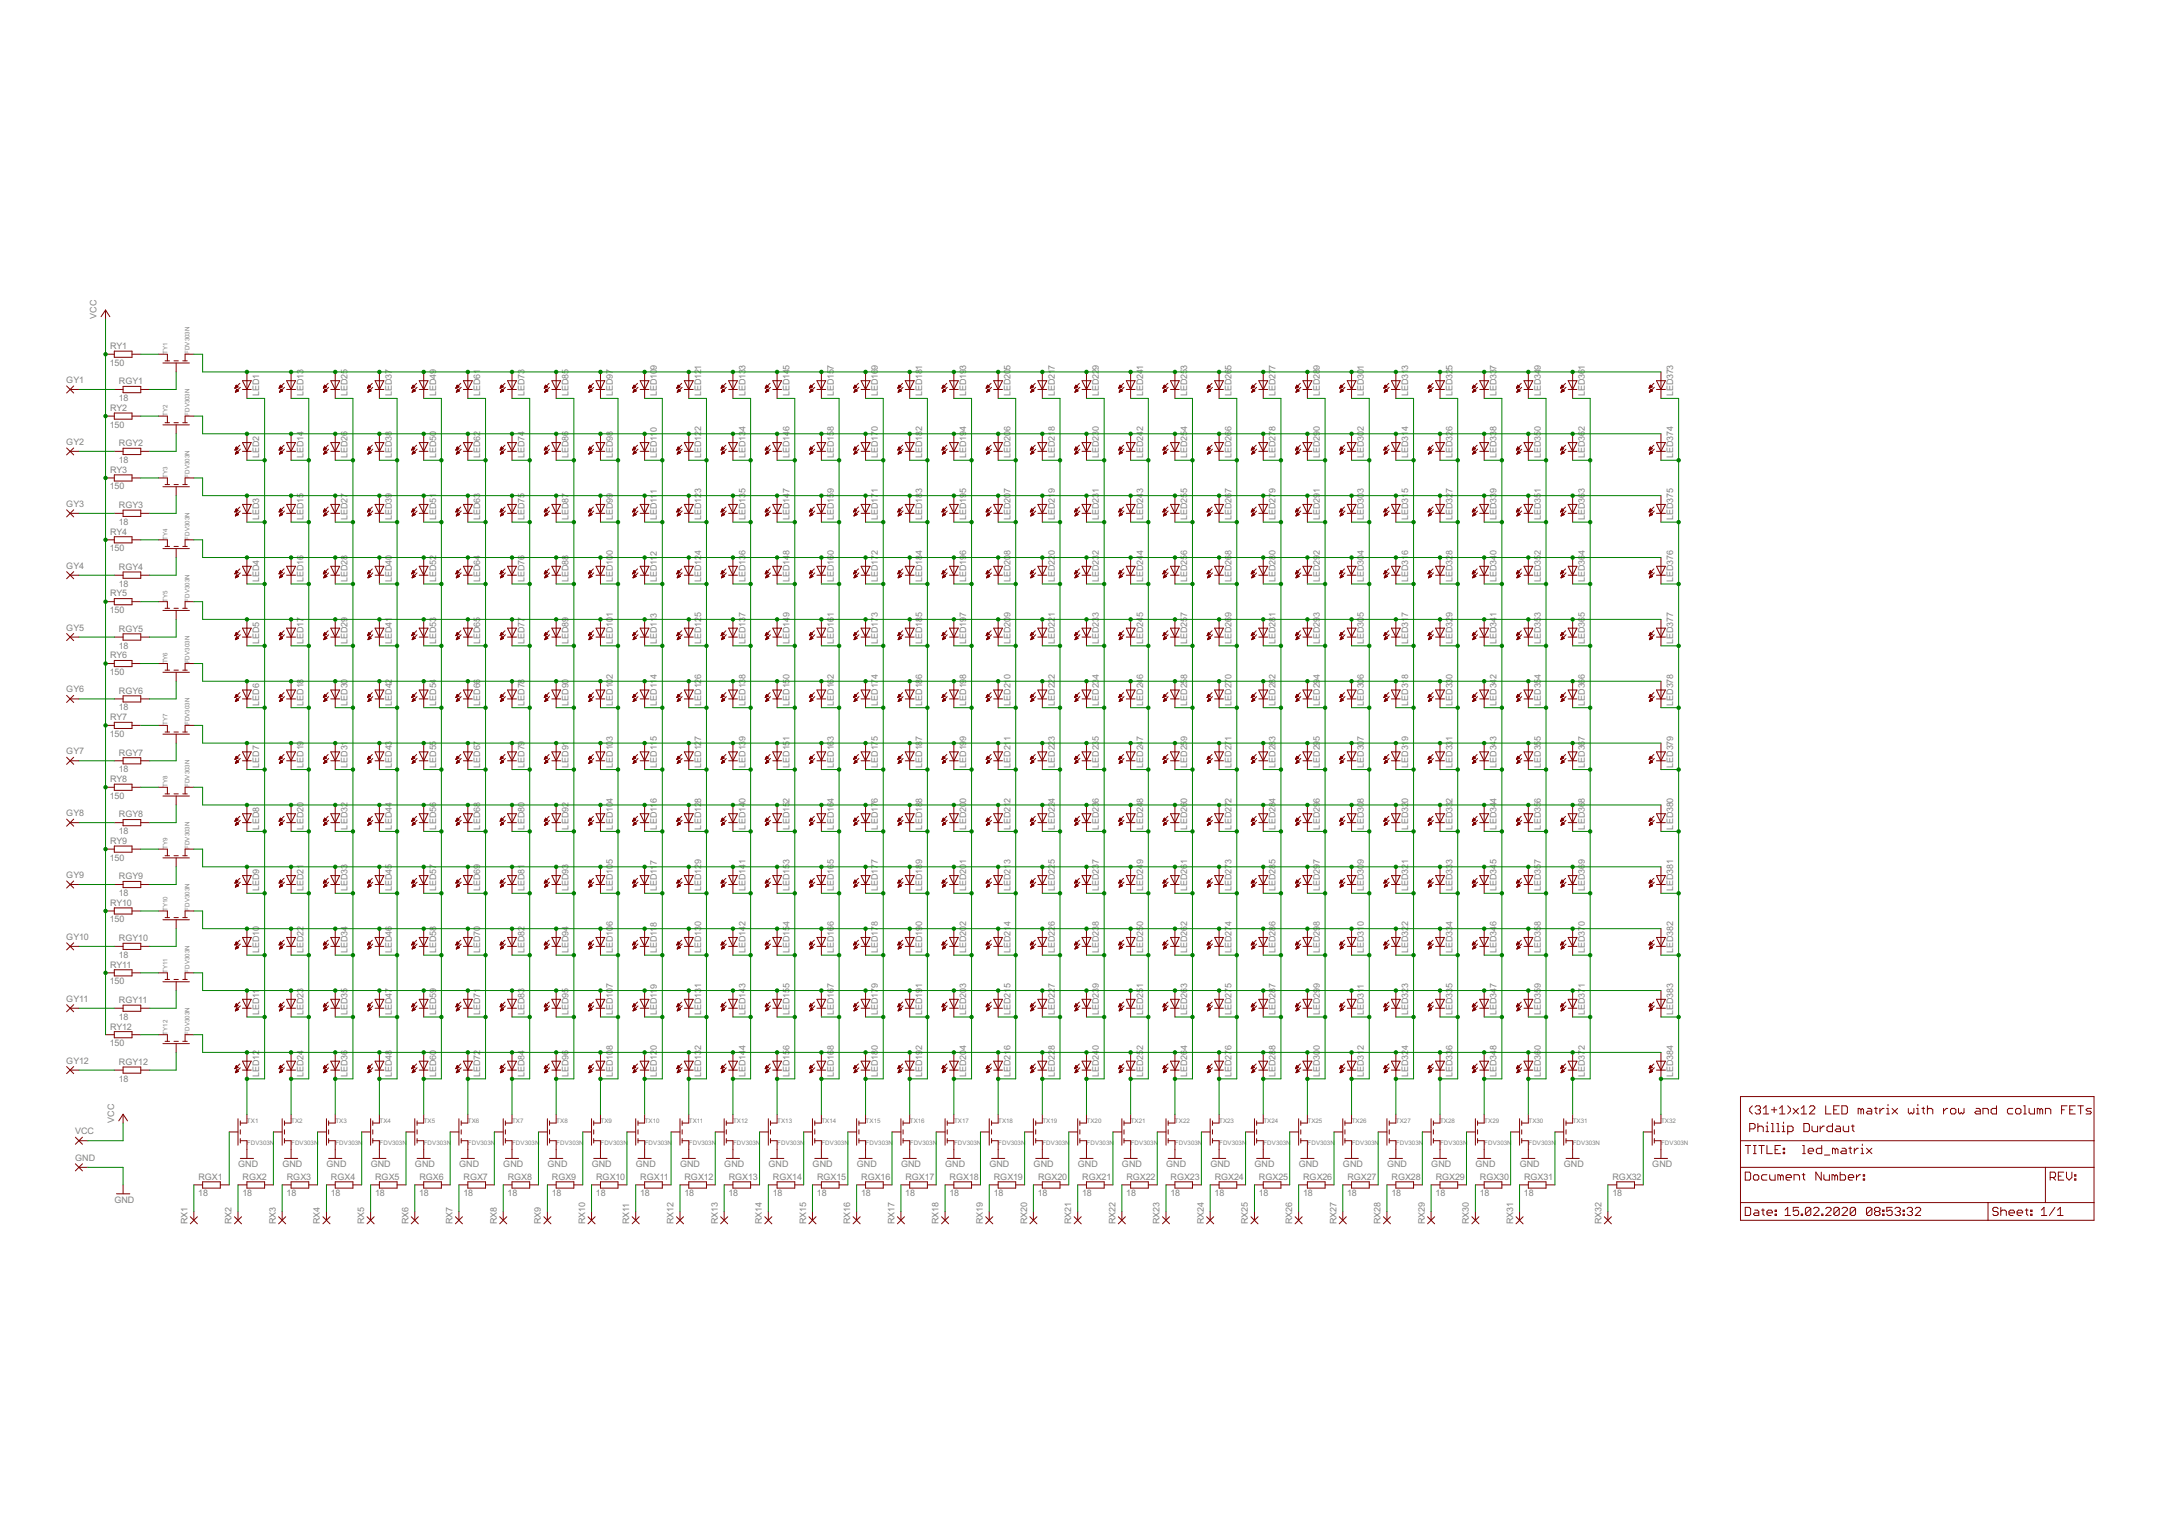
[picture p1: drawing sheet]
<svg xmlns="http://www.w3.org/2000/svg" width="297mm" height="210mm" viewBox="0 0 297 210" stroke-linecap="round" stroke-linejoin="round" font-family="sans-serif">
<defs><g id="words">
<g font-size="1.4" fill="#808080">
<text x="13.3" y="43.8" transform="rotate(-90 13.3 43.8)">VCC</text>
<text x="9.1" y="52.7">GY1</text>
<text x="15.1" y="50.3">150</text>
<text x="15.1" y="48">RY1</text>
<text x="16.4" y="52.9">RGY1</text>
<text x="90.4" y="50.8" transform="rotate(-90 90.4 50.8)">9</text>
<text x="96.5" y="50.8" transform="rotate(-90 96.5 50.8)">1</text>
<text x="102.5" y="50.8" transform="rotate(-90 102.5 50.8)">3</text>
<text x="108.6" y="50.8" transform="rotate(-90 108.6 50.8)">5</text>
<text x="114.7" y="50.8" transform="rotate(-90 114.7 50.8)">7</text>
<text x="120.8" y="50.8" transform="rotate(-90 120.8 50.8)">9</text>
<text x="126.9" y="50.8" transform="rotate(-90 126.9 50.8)">1</text>
<text x="132.9" y="50.8" transform="rotate(-90 132.9 50.8)">3</text>
<text x="139" y="50.8" transform="rotate(-90 139 50.8)">5</text>
<text x="145.1" y="50.8" transform="rotate(-90 145.1 50.8)">7</text>
<text x="151.2" y="50.8" transform="rotate(-90 151.2 50.8)">9</text>
<text x="157.3" y="50.8" transform="rotate(-90 157.3 50.8)">1</text>
<text x="163.3" y="50.8" transform="rotate(-90 163.3 50.8)">3</text>
<text x="169.4" y="50.8" transform="rotate(-90 169.4 50.8)">5</text>
<text x="175.5" y="50.8" transform="rotate(-90 175.5 50.8)">7</text>
<text x="181.6" y="50.8" transform="rotate(-90 181.6 50.8)">9</text>
<text x="187.7" y="50.8" transform="rotate(-90 187.7 50.8)">1</text>
<text x="193.7" y="50.8" transform="rotate(-90 193.7 50.8)">3</text>
<text x="199.8" y="50.8" transform="rotate(-90 199.8 50.8)">5</text>
<text x="205.9" y="50.8" transform="rotate(-90 205.9 50.8)">7</text>
<text x="212" y="50.8" transform="rotate(-90 212 50.8)">9</text>
<text x="218.1" y="50.8" transform="rotate(-90 218.1 50.8)">1</text>
<text x="15.1" y="58.8">150</text>
<text x="15.1" y="56.5">RY2</text>
<text x="16.3" y="55.2">18</text>
<text x="35.7" y="54.5" transform="rotate(-90 35.7 54.5)">LED1</text>
<text x="41.7" y="54.5" transform="rotate(-90 41.7 54.5)">LED13</text>
<text x="47.8" y="54.5" transform="rotate(-90 47.8 54.5)">LED25</text>
<text x="53.9" y="54.5" transform="rotate(-90 53.9 54.5)">LED37</text>
<text x="60" y="54.5" transform="rotate(-90 60 54.5)">LED49</text>
<text x="66.1" y="54.5" transform="rotate(-90 66.1 54.5)">LED61</text>
<text x="72.1" y="54.5" transform="rotate(-90 72.1 54.5)">LED73</text>
<text x="78.2" y="54.5" transform="rotate(-90 78.2 54.5)">LED85</text>
<text x="84.3" y="54.5" transform="rotate(-90 84.3 54.5)">LED97</text>
<text x="90.4" y="59.4" transform="rotate(-90 90.4 59.4)">0</text>
<text x="90.4" y="54.5" transform="rotate(-90 90.4 54.5)">LED10</text>
<text x="96.5" y="59.3" transform="rotate(-90 96.5 59.3)">2</text>
<text x="96.5" y="54.5" transform="rotate(-90 96.5 54.5)">LED12</text>
<text x="102.5" y="59.3" transform="rotate(-90 102.5 59.3)">4</text>
<text x="102.5" y="54.5" transform="rotate(-90 102.5 54.5)">LED13</text>
<text x="108.6" y="59.3" transform="rotate(-90 108.6 59.3)">6</text>
<text x="108.6" y="54.5" transform="rotate(-90 108.6 54.5)">LED14</text>
<text x="114.7" y="59.3" transform="rotate(-90 114.7 59.3)">8</text>
<text x="114.7" y="54.5" transform="rotate(-90 114.7 54.5)">LED15</text>
<text x="120.8" y="59.3" transform="rotate(-90 120.8 59.3)">0</text>
<text x="120.8" y="54.5" transform="rotate(-90 120.8 54.5)">LED16</text>
<text x="126.9" y="59.3" transform="rotate(-90 126.9 59.3)">2</text>
<text x="126.9" y="54.5" transform="rotate(-90 126.9 54.5)">LED18</text>
<text x="132.9" y="59.3" transform="rotate(-90 132.9 59.3)">4</text>
<text x="132.9" y="54.5" transform="rotate(-90 132.9 54.5)">LED19</text>
<text x="139" y="59.3" transform="rotate(-90 139 59.3)">6</text>
<text x="139" y="54.5" transform="rotate(-90 139 54.5)">LED20</text>
<text x="145.1" y="59.3" transform="rotate(-90 145.1 59.3)">8</text>
<text x="145.1" y="54.5" transform="rotate(-90 145.1 54.5)">LED21</text>
<text x="151.2" y="59.3" transform="rotate(-90 151.2 59.3)">0</text>
<text x="151.2" y="54.5" transform="rotate(-90 151.2 54.5)">LED22</text>
<text x="157.3" y="59.3" transform="rotate(-90 157.3 59.3)">2</text>
<text x="157.3" y="54.5" transform="rotate(-90 157.3 54.5)">LED24</text>
<text x="163.3" y="59.3" transform="rotate(-90 163.3 59.3)">4</text>
<text x="163.3" y="54.5" transform="rotate(-90 163.3 54.5)">LED25</text>
<text x="169.4" y="59.3" transform="rotate(-90 169.4 59.3)">6</text>
<text x="169.4" y="54.5" transform="rotate(-90 169.4 54.5)">LED26</text>
<text x="175.5" y="59.3" transform="rotate(-90 175.5 59.3)">8</text>
<text x="175.5" y="54.5" transform="rotate(-90 175.5 54.5)">LED27</text>
<text x="181.6" y="59.3" transform="rotate(-90 181.6 59.3)">0</text>
<text x="181.6" y="54.5" transform="rotate(-90 181.6 54.5)">LED28</text>
<text x="187.7" y="59.3" transform="rotate(-90 187.7 59.3)">2</text>
<text x="187.7" y="54.5" transform="rotate(-90 187.7 54.5)">LED30</text>
<text x="193.7" y="59.3" transform="rotate(-90 193.7 59.3)">4</text>
<text x="193.7" y="54.5" transform="rotate(-90 193.7 54.5)">LED31</text>
<text x="199.8" y="59.3" transform="rotate(-90 199.8 59.3)">6</text>
<text x="199.8" y="54.5" transform="rotate(-90 199.8 54.5)">LED32</text>
<text x="205.9" y="59.3" transform="rotate(-90 205.9 59.3)">8</text>
<text x="205.9" y="54.5" transform="rotate(-90 205.9 54.5)">LED33</text>
<text x="212" y="59.3" transform="rotate(-90 212 59.3)">0</text>
<text x="212" y="54.5" transform="rotate(-90 212 54.5)">LED34</text>
<text x="218.1" y="59.3" transform="rotate(-90 218.1 59.3)">2</text>
<text x="218.1" y="54.5" transform="rotate(-90 218.1 54.5)">LED36</text>
<text x="230.2" y="54.5" transform="rotate(-90 230.2 54.5)">LED373</text>
<text x="9.1" y="61.2">GY2</text>
<text x="15.1" y="65">RY3</text>
<text x="16.3" y="63.7">18</text>
<text x="16.4" y="61.4">RGY2</text>
<text x="35.7" y="63" transform="rotate(-90 35.7 63)">LED2</text>
<text x="41.7" y="63" transform="rotate(-90 41.7 63)">LED14</text>
<text x="47.8" y="63" transform="rotate(-90 47.8 63)">LED26</text>
<text x="53.9" y="63" transform="rotate(-90 53.9 63)">LED38</text>
<text x="60" y="63" transform="rotate(-90 60 63)">LED50</text>
<text x="66.1" y="63" transform="rotate(-90 66.1 63)">LED62</text>
<text x="72.1" y="63" transform="rotate(-90 72.1 63)">LED74</text>
<text x="78.2" y="63" transform="rotate(-90 78.2 63)">LED86</text>
<text x="84.3" y="63" transform="rotate(-90 84.3 63)">LED98</text>
<text x="90.4" y="63" transform="rotate(-90 90.4 63)">LED11</text>
<text x="96.5" y="63" transform="rotate(-90 96.5 63)">LED12</text>
<text x="102.5" y="63" transform="rotate(-90 102.5 63)">LED13</text>
<text x="108.6" y="63" transform="rotate(-90 108.6 63)">LED14</text>
<text x="114.7" y="63" transform="rotate(-90 114.7 63)">LED15</text>
<text x="120.8" y="63" transform="rotate(-90 120.8 63)">LED17</text>
<text x="126.9" y="63" transform="rotate(-90 126.9 63)">LED18</text>
<text x="132.9" y="63" transform="rotate(-90 132.9 63)">LED19</text>
<text x="139" y="63" transform="rotate(-90 139 63)">LED20</text>
<text x="145.1" y="63" transform="rotate(-90 145.1 63)">LED21</text>
<text x="151.2" y="63" transform="rotate(-90 151.2 63)">LED23</text>
<text x="157.3" y="63" transform="rotate(-90 157.3 63)">LED24</text>
<text x="163.3" y="63" transform="rotate(-90 163.3 63)">LED25</text>
<text x="169.4" y="63" transform="rotate(-90 169.4 63)">LED26</text>
<text x="175.5" y="63" transform="rotate(-90 175.5 63)">LED27</text>
<text x="181.6" y="63" transform="rotate(-90 181.6 63)">LED29</text>
<text x="187.7" y="63" transform="rotate(-90 187.7 63)">LED30</text>
<text x="193.7" y="63" transform="rotate(-90 193.7 63)">LED31</text>
<text x="199.8" y="63" transform="rotate(-90 199.8 63)">LED32</text>
<text x="205.9" y="63" transform="rotate(-90 205.9 63)">LED33</text>
<text x="212" y="63" transform="rotate(-90 212 63)">LED35</text>
<text x="218.1" y="63" transform="rotate(-90 218.1 63)">LED36</text>
<text x="230.2" y="63" transform="rotate(-90 230.2 63)">LED374</text>
<text x="9.1" y="69.7">GY3</text>
<text x="15.1" y="67.3">150</text>
<text x="16.4" y="69.9">RGY3</text>
<text x="35.7" y="71.6" transform="rotate(-90 35.7 71.6)">LED3</text>
<text x="41.7" y="71.6" transform="rotate(-90 41.7 71.6)">LED15</text>
<text x="47.8" y="71.6" transform="rotate(-90 47.8 71.6)">LED27</text>
<text x="53.9" y="71.6" transform="rotate(-90 53.9 71.6)">LED39</text>
<text x="60" y="71.6" transform="rotate(-90 60 71.6)">LED51</text>
<text x="66.1" y="71.6" transform="rotate(-90 66.1 71.6)">LED63</text>
<text x="72.1" y="71.6" transform="rotate(-90 72.1 71.6)">LED75</text>
<text x="78.2" y="71.6" transform="rotate(-90 78.2 71.6)">LED87</text>
<text x="84.3" y="71.6" transform="rotate(-90 84.3 71.6)">LED99</text>
<text x="90.4" y="71.6" transform="rotate(-90 90.4 71.6)">LED11</text>
<text x="90.4" y="68" transform="rotate(-90 90.4 68)">1</text>
<text x="96.5" y="71.6" transform="rotate(-90 96.5 71.6)">LED12</text>
<text x="96.5" y="67.8" transform="rotate(-90 96.5 67.8)">3</text>
<text x="102.5" y="71.6" transform="rotate(-90 102.5 71.6)">LED13</text>
<text x="102.5" y="67.8" transform="rotate(-90 102.5 67.8)">5</text>
<text x="108.6" y="71.6" transform="rotate(-90 108.6 71.6)">LED14</text>
<text x="108.6" y="67.8" transform="rotate(-90 108.6 67.8)">7</text>
<text x="114.7" y="71.6" transform="rotate(-90 114.7 71.6)">LED15</text>
<text x="114.7" y="67.8" transform="rotate(-90 114.7 67.8)">9</text>
<text x="120.8" y="71.6" transform="rotate(-90 120.8 71.6)">LED17</text>
<text x="120.8" y="67.8" transform="rotate(-90 120.8 67.8)">1</text>
<text x="126.9" y="71.6" transform="rotate(-90 126.9 71.6)">LED18</text>
<text x="126.9" y="67.8" transform="rotate(-90 126.9 67.8)">3</text>
<text x="132.9" y="71.6" transform="rotate(-90 132.9 71.6)">LED19</text>
<text x="132.9" y="67.8" transform="rotate(-90 132.9 67.8)">5</text>
<text x="139" y="71.6" transform="rotate(-90 139 71.6)">LED20</text>
<text x="139" y="67.8" transform="rotate(-90 139 67.8)">7</text>
<text x="145.1" y="71.6" transform="rotate(-90 145.1 71.6)">LED21</text>
<text x="145.1" y="67.8" transform="rotate(-90 145.1 67.8)">9</text>
<text x="151.2" y="71.6" transform="rotate(-90 151.2 71.6)">LED23</text>
<text x="151.2" y="67.8" transform="rotate(-90 151.2 67.8)">1</text>
<text x="157.3" y="71.6" transform="rotate(-90 157.3 71.6)">LED24</text>
<text x="157.3" y="67.8" transform="rotate(-90 157.3 67.8)">3</text>
<text x="163.3" y="71.6" transform="rotate(-90 163.3 71.6)">LED25</text>
<text x="163.3" y="67.8" transform="rotate(-90 163.3 67.8)">5</text>
<text x="169.4" y="71.6" transform="rotate(-90 169.4 71.6)">LED26</text>
<text x="169.4" y="67.8" transform="rotate(-90 169.4 67.8)">7</text>
<text x="175.5" y="71.6" transform="rotate(-90 175.5 71.6)">LED27</text>
<text x="175.5" y="67.8" transform="rotate(-90 175.5 67.8)">9</text>
<text x="181.6" y="71.6" transform="rotate(-90 181.6 71.6)">LED29</text>
<text x="181.6" y="67.8" transform="rotate(-90 181.6 67.8)">1</text>
<text x="187.7" y="71.6" transform="rotate(-90 187.7 71.6)">LED30</text>
<text x="187.7" y="67.8" transform="rotate(-90 187.7 67.8)">3</text>
<text x="193.7" y="71.6" transform="rotate(-90 193.7 71.6)">LED31</text>
<text x="193.7" y="67.8" transform="rotate(-90 193.7 67.8)">5</text>
<text x="199.8" y="71.6" transform="rotate(-90 199.8 71.6)">LED32</text>
<text x="199.8" y="67.8" transform="rotate(-90 199.8 67.8)">7</text>
<text x="205.9" y="71.6" transform="rotate(-90 205.9 71.6)">LED33</text>
<text x="205.9" y="67.8" transform="rotate(-90 205.9 67.8)">9</text>
<text x="212" y="71.6" transform="rotate(-90 212 71.6)">LED35</text>
<text x="212" y="67.8" transform="rotate(-90 212 67.8)">1</text>
<text x="218.1" y="71.6" transform="rotate(-90 218.1 71.6)">LED36</text>
<text x="218.1" y="67.8" transform="rotate(-90 218.1 67.8)">3</text>
<text x="230.2" y="71.6" transform="rotate(-90 230.2 71.6)">LED375</text>
<text x="15.1" y="75.8">150</text>
<text x="15.1" y="73.5">RY4</text>
<text x="16.3" y="72.2">18</text>
<text x="84.3" y="76.4" transform="rotate(-90 84.3 76.4)">0</text>
<text x="90.4" y="76.4" transform="rotate(-90 90.4 76.4)">2</text>
<text x="96.5" y="76.4" transform="rotate(-90 96.5 76.4)">4</text>
<text x="102.5" y="76.4" transform="rotate(-90 102.5 76.4)">6</text>
<text x="108.6" y="76.4" transform="rotate(-90 108.6 76.4)">8</text>
<text x="114.7" y="76.4" transform="rotate(-90 114.7 76.4)">0</text>
<text x="120.8" y="76.4" transform="rotate(-90 120.8 76.4)">2</text>
<text x="126.9" y="76.4" transform="rotate(-90 126.9 76.4)">4</text>
<text x="132.9" y="76.4" transform="rotate(-90 132.9 76.4)">6</text>
<text x="139" y="76.4" transform="rotate(-90 139 76.4)">8</text>
<text x="145.1" y="76.4" transform="rotate(-90 145.1 76.4)">0</text>
<text x="151.2" y="76.4" transform="rotate(-90 151.2 76.4)">2</text>
<text x="157.3" y="76.4" transform="rotate(-90 157.3 76.4)">4</text>
<text x="163.3" y="76.4" transform="rotate(-90 163.3 76.4)">6</text>
<text x="169.4" y="76.4" transform="rotate(-90 169.4 76.4)">8</text>
<text x="175.5" y="76.4" transform="rotate(-90 175.5 76.4)">0</text>
<text x="181.6" y="76.4" transform="rotate(-90 181.6 76.4)">2</text>
<text x="187.7" y="76.4" transform="rotate(-90 187.7 76.4)">4</text>
<text x="193.7" y="76.4" transform="rotate(-90 193.7 76.4)">6</text>
<text x="199.8" y="76.4" transform="rotate(-90 199.8 76.4)">8</text>
<text x="205.9" y="76.4" transform="rotate(-90 205.9 76.4)">0</text>
<text x="212" y="76.4" transform="rotate(-90 212 76.4)">2</text>
<text x="218.1" y="76.4" transform="rotate(-90 218.1 76.4)">4</text>
<text x="9.1" y="78.2">GY4</text>
<text x="15.1" y="82">RY5</text>
<text x="16.3" y="80.7">18</text>
<text x="16.4" y="78.4">RGY4</text>
<text x="35.7" y="80.1" transform="rotate(-90 35.7 80.1)">LED4</text>
<text x="41.7" y="80.1" transform="rotate(-90 41.7 80.1)">LED16</text>
<text x="47.8" y="80.1" transform="rotate(-90 47.8 80.1)">LED28</text>
<text x="53.9" y="80.1" transform="rotate(-90 53.9 80.1)">LED40</text>
<text x="60" y="80.1" transform="rotate(-90 60 80.1)">LED52</text>
<text x="66.1" y="80.1" transform="rotate(-90 66.1 80.1)">LED64</text>
<text x="72.1" y="80.1" transform="rotate(-90 72.1 80.1)">LED76</text>
<text x="78.2" y="80.1" transform="rotate(-90 78.2 80.1)">LED88</text>
<text x="84.3" y="80.1" transform="rotate(-90 84.3 80.1)">LED10</text>
<text x="90.4" y="80.1" transform="rotate(-90 90.4 80.1)">LED11</text>
<text x="96.5" y="80.1" transform="rotate(-90 96.5 80.1)">LED12</text>
<text x="102.5" y="80.1" transform="rotate(-90 102.5 80.1)">LED13</text>
<text x="108.6" y="80.1" transform="rotate(-90 108.6 80.1)">LED14</text>
<text x="114.7" y="80.1" transform="rotate(-90 114.7 80.1)">LED16</text>
<text x="120.8" y="80.1" transform="rotate(-90 120.8 80.1)">LED17</text>
<text x="126.9" y="80.1" transform="rotate(-90 126.9 80.1)">LED18</text>
<text x="132.9" y="80.1" transform="rotate(-90 132.9 80.1)">LED19</text>
<text x="139" y="80.1" transform="rotate(-90 139 80.1)">LED20</text>
<text x="145.1" y="80.1" transform="rotate(-90 145.1 80.1)">LED22</text>
<text x="151.2" y="80.1" transform="rotate(-90 151.2 80.1)">LED23</text>
<text x="157.3" y="80.1" transform="rotate(-90 157.3 80.1)">LED24</text>
<text x="163.3" y="80.1" transform="rotate(-90 163.3 80.1)">LED25</text>
<text x="169.4" y="80.1" transform="rotate(-90 169.4 80.1)">LED26</text>
<text x="175.5" y="80.1" transform="rotate(-90 175.5 80.1)">LED28</text>
<text x="181.6" y="80.1" transform="rotate(-90 181.6 80.1)">LED29</text>
<text x="187.7" y="80.1" transform="rotate(-90 187.7 80.1)">LED30</text>
<text x="193.7" y="80.1" transform="rotate(-90 193.7 80.1)">LED31</text>
<text x="199.8" y="80.1" transform="rotate(-90 199.8 80.1)">LED32</text>
<text x="205.9" y="80.1" transform="rotate(-90 205.9 80.1)">LED34</text>
<text x="212" y="80.1" transform="rotate(-90 212 80.1)">LED35</text>
<text x="218.1" y="80.1" transform="rotate(-90 218.1 80.1)">LED36</text>
<text x="230.2" y="80.1" transform="rotate(-90 230.2 80.1)">LED376</text>
<text x="9.1" y="86.7">GY5</text>
<text x="15.1" y="84.3">150</text>
<text x="16.3" y="89.2">18</text>
<text x="16.4" y="86.9">RGY5</text>
<text x="35.7" y="88.6" transform="rotate(-90 35.7 88.6)">LED5</text>
<text x="41.7" y="88.6" transform="rotate(-90 41.7 88.6)">LED17</text>
<text x="47.8" y="88.6" transform="rotate(-90 47.8 88.6)">LED29</text>
<text x="53.9" y="88.6" transform="rotate(-90 53.9 88.6)">LED41</text>
<text x="60" y="88.6" transform="rotate(-90 60 88.6)">LED53</text>
<text x="66.1" y="88.6" transform="rotate(-90 66.1 88.6)">LED65</text>
<text x="72.1" y="88.6" transform="rotate(-90 72.1 88.6)">LED77</text>
<text x="78.2" y="88.6" transform="rotate(-90 78.2 88.6)">LED89</text>
<text x="84.3" y="88.6" transform="rotate(-90 84.3 88.6)">LED10</text>
<text x="84.3" y="84.9" transform="rotate(-90 84.3 84.9)">1</text>
<text x="90.4" y="88.6" transform="rotate(-90 90.4 88.6)">LED11</text>
<text x="90.4" y="85" transform="rotate(-90 90.4 85)">3</text>
<text x="96.5" y="88.6" transform="rotate(-90 96.5 88.6)">LED12</text>
<text x="96.5" y="84.9" transform="rotate(-90 96.5 84.9)">5</text>
<text x="102.5" y="88.6" transform="rotate(-90 102.5 88.6)">LED13</text>
<text x="102.5" y="84.9" transform="rotate(-90 102.5 84.9)">7</text>
<text x="108.6" y="88.6" transform="rotate(-90 108.6 88.6)">LED14</text>
<text x="108.6" y="84.9" transform="rotate(-90 108.6 84.9)">9</text>
<text x="114.7" y="88.6" transform="rotate(-90 114.7 88.6)">LED16</text>
<text x="114.7" y="84.9" transform="rotate(-90 114.7 84.9)">1</text>
<text x="120.8" y="88.6" transform="rotate(-90 120.8 88.6)">LED17</text>
<text x="120.8" y="84.9" transform="rotate(-90 120.8 84.9)">3</text>
<text x="126.9" y="88.6" transform="rotate(-90 126.9 88.6)">LED18</text>
<text x="126.9" y="84.9" transform="rotate(-90 126.9 84.9)">5</text>
<text x="132.9" y="88.6" transform="rotate(-90 132.9 88.6)">LED19</text>
<text x="132.9" y="84.9" transform="rotate(-90 132.9 84.9)">7</text>
<text x="139" y="88.6" transform="rotate(-90 139 88.6)">LED20</text>
<text x="139" y="84.9" transform="rotate(-90 139 84.9)">9</text>
<text x="145.1" y="88.6" transform="rotate(-90 145.1 88.6)">LED22</text>
<text x="145.1" y="84.9" transform="rotate(-90 145.1 84.9)">1</text>
<text x="151.2" y="88.6" transform="rotate(-90 151.2 88.6)">LED23</text>
<text x="151.2" y="84.9" transform="rotate(-90 151.2 84.9)">3</text>
<text x="157.3" y="88.6" transform="rotate(-90 157.3 88.6)">LED24</text>
<text x="157.3" y="84.9" transform="rotate(-90 157.3 84.9)">5</text>
<text x="163.3" y="88.6" transform="rotate(-90 163.3 88.6)">LED25</text>
<text x="163.3" y="84.9" transform="rotate(-90 163.3 84.9)">7</text>
<text x="169.4" y="88.6" transform="rotate(-90 169.4 88.6)">LED26</text>
<text x="169.4" y="84.9" transform="rotate(-90 169.4 84.9)">9</text>
<text x="175.5" y="88.6" transform="rotate(-90 175.5 88.6)">LED28</text>
<text x="175.5" y="84.9" transform="rotate(-90 175.5 84.9)">1</text>
<text x="181.6" y="88.6" transform="rotate(-90 181.6 88.6)">LED29</text>
<text x="181.6" y="84.9" transform="rotate(-90 181.6 84.9)">3</text>
<text x="187.7" y="88.6" transform="rotate(-90 187.7 88.6)">LED30</text>
<text x="187.7" y="84.9" transform="rotate(-90 187.7 84.9)">5</text>
<text x="193.7" y="88.6" transform="rotate(-90 193.7 88.6)">LED31</text>
<text x="193.7" y="84.9" transform="rotate(-90 193.7 84.9)">7</text>
<text x="199.8" y="88.6" transform="rotate(-90 199.8 88.6)">LED32</text>
<text x="199.8" y="84.9" transform="rotate(-90 199.8 84.9)">9</text>
<text x="205.9" y="88.6" transform="rotate(-90 205.9 88.6)">LED34</text>
<text x="205.9" y="84.9" transform="rotate(-90 205.9 84.9)">1</text>
<text x="212" y="88.6" transform="rotate(-90 212 88.6)">LED35</text>
<text x="212" y="84.9" transform="rotate(-90 212 84.9)">3</text>
<text x="218.1" y="88.6" transform="rotate(-90 218.1 88.6)">LED36</text>
<text x="218.1" y="84.9" transform="rotate(-90 218.1 84.9)">5</text>
<text x="230.2" y="88.6" transform="rotate(-90 230.2 88.6)">LED377</text>
<text x="9.1" y="95.2">GY6</text>
<text x="15.1" y="92.8">150</text>
<text x="15.1" y="90.6">RY6</text>
<text x="16.4" y="95.4">RGY6</text>
<text x="84.3" y="93.4" transform="rotate(-90 84.3 93.4)">2</text>
<text x="90.4" y="93.5" transform="rotate(-90 90.4 93.5)">4</text>
<text x="96.5" y="93.4" transform="rotate(-90 96.5 93.4)">6</text>
<text x="102.5" y="93.4" transform="rotate(-90 102.5 93.4)">8</text>
<text x="108.6" y="93.4" transform="rotate(-90 108.6 93.4)">0</text>
<text x="114.7" y="93.4" transform="rotate(-90 114.7 93.4)">2</text>
<text x="120.8" y="93.4" transform="rotate(-90 120.8 93.4)">4</text>
<text x="126.9" y="93.4" transform="rotate(-90 126.9 93.4)">6</text>
<text x="132.9" y="93.4" transform="rotate(-90 132.9 93.4)">8</text>
<text x="139" y="93.4" transform="rotate(-90 139 93.4)">0</text>
<text x="145.1" y="93.4" transform="rotate(-90 145.1 93.4)">2</text>
<text x="151.2" y="93.4" transform="rotate(-90 151.2 93.4)">4</text>
<text x="157.3" y="93.4" transform="rotate(-90 157.3 93.4)">6</text>
<text x="163.3" y="93.4" transform="rotate(-90 163.3 93.4)">8</text>
<text x="169.4" y="93.4" transform="rotate(-90 169.4 93.4)">0</text>
<text x="175.5" y="93.4" transform="rotate(-90 175.5 93.4)">2</text>
<text x="181.6" y="93.4" transform="rotate(-90 181.6 93.4)">4</text>
<text x="187.7" y="93.4" transform="rotate(-90 187.7 93.4)">6</text>
<text x="193.7" y="93.4" transform="rotate(-90 193.7 93.4)">8</text>
<text x="199.8" y="93.4" transform="rotate(-90 199.8 93.4)">0</text>
<text x="205.9" y="93.4" transform="rotate(-90 205.9 93.4)">2</text>
<text x="212" y="93.4" transform="rotate(-90 212 93.4)">4</text>
<text x="218.1" y="93.4" transform="rotate(-90 218.1 93.4)">6</text>
<text x="15.1" y="101.4">150</text>
<text x="15.1" y="99.1">RY7</text>
<text x="16.3" y="97.7">18</text>
<text x="35.7" y="97.1" transform="rotate(-90 35.7 97.1)">LED6</text>
<text x="41.7" y="97.1" transform="rotate(-90 41.7 97.1)">LED18</text>
<text x="47.8" y="97.1" transform="rotate(-90 47.8 97.1)">LED30</text>
<text x="53.9" y="97.1" transform="rotate(-90 53.9 97.1)">LED42</text>
<text x="60" y="97.1" transform="rotate(-90 60 97.1)">LED54</text>
<text x="66.1" y="97.1" transform="rotate(-90 66.1 97.1)">LED66</text>
<text x="72.1" y="97.1" transform="rotate(-90 72.1 97.1)">LED78</text>
<text x="78.2" y="97.1" transform="rotate(-90 78.2 97.1)">LED90</text>
<text x="84.3" y="101.9" transform="rotate(-90 84.3 101.9)">3</text>
<text x="84.3" y="97.1" transform="rotate(-90 84.3 97.1)">LED10</text>
<text x="90.4" y="102" transform="rotate(-90 90.4 102)">5</text>
<text x="90.4" y="97.1" transform="rotate(-90 90.4 97.1)">LED11</text>
<text x="96.5" y="101.9" transform="rotate(-90 96.5 101.9)">7</text>
<text x="96.5" y="97.1" transform="rotate(-90 96.5 97.1)">LED12</text>
<text x="102.5" y="101.9" transform="rotate(-90 102.5 101.9)">9</text>
<text x="102.5" y="97.1" transform="rotate(-90 102.5 97.1)">LED13</text>
<text x="108.6" y="101.9" transform="rotate(-90 108.6 101.9)">1</text>
<text x="108.6" y="97.1" transform="rotate(-90 108.6 97.1)">LED15</text>
<text x="114.7" y="101.9" transform="rotate(-90 114.7 101.9)">3</text>
<text x="114.7" y="97.1" transform="rotate(-90 114.7 97.1)">LED16</text>
<text x="120.8" y="101.9" transform="rotate(-90 120.8 101.9)">5</text>
<text x="120.8" y="97.1" transform="rotate(-90 120.8 97.1)">LED17</text>
<text x="126.9" y="101.9" transform="rotate(-90 126.9 101.9)">7</text>
<text x="126.9" y="97.1" transform="rotate(-90 126.9 97.1)">LED18</text>
<text x="132.9" y="101.9" transform="rotate(-90 132.9 101.9)">9</text>
<text x="132.9" y="97.1" transform="rotate(-90 132.9 97.1)">LED19</text>
<text x="139" y="102" transform="rotate(-90 139 102)">1</text>
<text x="139" y="97.1" transform="rotate(-90 139 97.1)">LED21</text>
<text x="145.1" y="101.9" transform="rotate(-90 145.1 101.9)">3</text>
<text x="145.1" y="97.1" transform="rotate(-90 145.1 97.1)">LED22</text>
<text x="151.2" y="101.9" transform="rotate(-90 151.2 101.9)">5</text>
<text x="151.2" y="97.1" transform="rotate(-90 151.2 97.1)">LED23</text>
<text x="157.3" y="101.9" transform="rotate(-90 157.3 101.9)">7</text>
<text x="157.3" y="97.1" transform="rotate(-90 157.3 97.1)">LED24</text>
<text x="163.3" y="101.9" transform="rotate(-90 163.3 101.9)">9</text>
<text x="163.3" y="97.1" transform="rotate(-90 163.3 97.1)">LED25</text>
<text x="169.4" y="101.9" transform="rotate(-90 169.4 101.9)">1</text>
<text x="169.4" y="97.1" transform="rotate(-90 169.4 97.1)">LED27</text>
<text x="175.5" y="101.9" transform="rotate(-90 175.5 101.9)">3</text>
<text x="175.5" y="97.1" transform="rotate(-90 175.5 97.1)">LED28</text>
<text x="181.6" y="101.9" transform="rotate(-90 181.6 101.9)">5</text>
<text x="181.6" y="97.1" transform="rotate(-90 181.6 97.1)">LED29</text>
<text x="187.7" y="101.9" transform="rotate(-90 187.7 101.9)">7</text>
<text x="187.7" y="97.1" transform="rotate(-90 187.7 97.1)">LED30</text>
<text x="193.7" y="101.9" transform="rotate(-90 193.7 101.9)">9</text>
<text x="193.7" y="97.1" transform="rotate(-90 193.7 97.1)">LED31</text>
<text x="199.8" y="101.9" transform="rotate(-90 199.8 101.9)">1</text>
<text x="199.8" y="97.1" transform="rotate(-90 199.8 97.1)">LED33</text>
<text x="205.9" y="101.9" transform="rotate(-90 205.9 101.9)">3</text>
<text x="205.9" y="97.1" transform="rotate(-90 205.9 97.1)">LED34</text>
<text x="212" y="101.9" transform="rotate(-90 212 101.9)">5</text>
<text x="212" y="97.1" transform="rotate(-90 212 97.1)">LED35</text>
<text x="218.1" y="101.9" transform="rotate(-90 218.1 101.9)">7</text>
<text x="218.1" y="97.1" transform="rotate(-90 218.1 97.1)">LED36</text>
<text x="230.2" y="97.1" transform="rotate(-90 230.2 97.1)">LED378</text>
<text x="9.1" y="103.8">GY7</text>
<text x="15.1" y="107.6">RY8</text>
<text x="16.3" y="106.2">18</text>
<text x="16.4" y="103.9">RGY7</text>
<text x="35.7" y="105.6" transform="rotate(-90 35.7 105.6)">LED7</text>
<text x="41.7" y="105.6" transform="rotate(-90 41.7 105.6)">LED19</text>
<text x="47.8" y="105.6" transform="rotate(-90 47.8 105.6)">LED31</text>
<text x="53.9" y="105.6" transform="rotate(-90 53.9 105.6)">LED43</text>
<text x="60" y="105.6" transform="rotate(-90 60 105.6)">LED55</text>
<text x="66.1" y="105.6" transform="rotate(-90 66.1 105.6)">LED67</text>
<text x="72.1" y="105.6" transform="rotate(-90 72.1 105.6)">LED79</text>
<text x="78.2" y="105.6" transform="rotate(-90 78.2 105.6)">LED91</text>
<text x="84.3" y="105.6" transform="rotate(-90 84.3 105.6)">LED10</text>
<text x="90.4" y="105.6" transform="rotate(-90 90.4 105.6)">LED11</text>
<text x="96.5" y="105.6" transform="rotate(-90 96.5 105.6)">LED12</text>
<text x="102.5" y="105.6" transform="rotate(-90 102.5 105.6)">LED13</text>
<text x="108.6" y="105.6" transform="rotate(-90 108.6 105.6)">LED15</text>
<text x="114.7" y="105.6" transform="rotate(-90 114.7 105.6)">LED16</text>
<text x="120.8" y="105.6" transform="rotate(-90 120.8 105.6)">LED17</text>
<text x="126.9" y="105.6" transform="rotate(-90 126.9 105.6)">LED18</text>
<text x="132.9" y="105.6" transform="rotate(-90 132.9 105.6)">LED19</text>
<text x="139" y="105.6" transform="rotate(-90 139 105.6)">LED21</text>
<text x="145.1" y="105.6" transform="rotate(-90 145.1 105.6)">LED22</text>
<text x="151.2" y="105.6" transform="rotate(-90 151.2 105.6)">LED23</text>
<text x="157.3" y="105.6" transform="rotate(-90 157.3 105.6)">LED24</text>
<text x="163.3" y="105.6" transform="rotate(-90 163.3 105.6)">LED25</text>
<text x="169.4" y="105.6" transform="rotate(-90 169.4 105.6)">LED27</text>
<text x="175.5" y="105.6" transform="rotate(-90 175.5 105.6)">LED28</text>
<text x="181.6" y="105.6" transform="rotate(-90 181.6 105.6)">LED29</text>
<text x="187.7" y="105.6" transform="rotate(-90 187.7 105.6)">LED30</text>
<text x="193.7" y="105.6" transform="rotate(-90 193.7 105.6)">LED31</text>
<text x="199.8" y="105.6" transform="rotate(-90 199.8 105.6)">LED33</text>
<text x="205.9" y="105.6" transform="rotate(-90 205.9 105.6)">LED34</text>
<text x="212" y="105.6" transform="rotate(-90 212 105.6)">LED35</text>
<text x="218.1" y="105.6" transform="rotate(-90 218.1 105.6)">LED36</text>
<text x="230.2" y="105.6" transform="rotate(-90 230.2 105.6)">LED379</text>
<text x="9.1" y="112.3">GY8</text>
<text x="15.1" y="109.9">150</text>
<text x="16.4" y="112.4">RGY8</text>
<text x="84.3" y="110.4" transform="rotate(-90 84.3 110.4)">4</text>
<text x="90.4" y="110.5" transform="rotate(-90 90.4 110.5)">6</text>
<text x="96.5" y="110.4" transform="rotate(-90 96.5 110.4)">8</text>
<text x="102.5" y="110.4" transform="rotate(-90 102.5 110.4)">0</text>
<text x="108.6" y="110.4" transform="rotate(-90 108.6 110.4)">2</text>
<text x="114.7" y="110.4" transform="rotate(-90 114.7 110.4)">4</text>
<text x="120.8" y="110.4" transform="rotate(-90 120.8 110.4)">6</text>
<text x="126.9" y="110.4" transform="rotate(-90 126.9 110.4)">8</text>
<text x="132.9" y="110.4" transform="rotate(-90 132.9 110.4)">0</text>
<text x="139" y="110.4" transform="rotate(-90 139 110.4)">2</text>
<text x="145.1" y="110.4" transform="rotate(-90 145.1 110.4)">4</text>
<text x="151.2" y="110.4" transform="rotate(-90 151.2 110.4)">6</text>
<text x="157.3" y="110.4" transform="rotate(-90 157.3 110.4)">8</text>
<text x="163.3" y="110.4" transform="rotate(-90 163.3 110.4)">0</text>
<text x="169.4" y="110.4" transform="rotate(-90 169.4 110.4)">2</text>
<text x="175.5" y="110.4" transform="rotate(-90 175.5 110.4)">4</text>
<text x="181.6" y="110.4" transform="rotate(-90 181.6 110.4)">6</text>
<text x="187.7" y="110.4" transform="rotate(-90 187.7 110.4)">8</text>
<text x="193.7" y="110.4" transform="rotate(-90 193.7 110.4)">0</text>
<text x="199.8" y="110.4" transform="rotate(-90 199.8 110.4)">2</text>
<text x="205.9" y="110.4" transform="rotate(-90 205.9 110.4)">4</text>
<text x="212" y="110.4" transform="rotate(-90 212 110.4)">6</text>
<text x="218.1" y="110.4" transform="rotate(-90 218.1 110.4)">8</text>
<text x="15.1" y="118.4">150</text>
<text x="15.1" y="116.1">RY9</text>
<text x="16.3" y="114.7">18</text>
<text x="35.7" y="114.1" transform="rotate(-90 35.7 114.1)">LED8</text>
<text x="41.7" y="114.1" transform="rotate(-90 41.7 114.1)">LED20</text>
<text x="47.8" y="114.1" transform="rotate(-90 47.8 114.1)">LED32</text>
<text x="53.9" y="114.1" transform="rotate(-90 53.9 114.1)">LED44</text>
<text x="60" y="114.1" transform="rotate(-90 60 114.1)">LED56</text>
<text x="66.1" y="114.1" transform="rotate(-90 66.1 114.1)">LED68</text>
<text x="72.1" y="114.1" transform="rotate(-90 72.1 114.1)">LED80</text>
<text x="78.2" y="114.1" transform="rotate(-90 78.2 114.1)">LED92</text>
<text x="84.3" y="118.9" transform="rotate(-90 84.3 118.9)">5</text>
<text x="84.3" y="114.1" transform="rotate(-90 84.3 114.1)">LED10</text>
<text x="90.4" y="119" transform="rotate(-90 90.4 119)">7</text>
<text x="90.4" y="114.1" transform="rotate(-90 90.4 114.1)">LED11</text>
<text x="96.5" y="118.9" transform="rotate(-90 96.5 118.9)">9</text>
<text x="96.5" y="114.1" transform="rotate(-90 96.5 114.1)">LED12</text>
<text x="102.5" y="118.9" transform="rotate(-90 102.5 118.9)">1</text>
<text x="102.5" y="114.1" transform="rotate(-90 102.5 114.1)">LED14</text>
<text x="108.6" y="118.9" transform="rotate(-90 108.6 118.9)">3</text>
<text x="108.6" y="114.1" transform="rotate(-90 108.6 114.1)">LED15</text>
<text x="114.7" y="118.9" transform="rotate(-90 114.7 118.9)">5</text>
<text x="114.7" y="114.1" transform="rotate(-90 114.7 114.1)">LED16</text>
<text x="120.8" y="118.9" transform="rotate(-90 120.8 118.9)">7</text>
<text x="120.8" y="114.1" transform="rotate(-90 120.8 114.1)">LED17</text>
<text x="126.9" y="118.9" transform="rotate(-90 126.9 118.9)">9</text>
<text x="126.9" y="114.1" transform="rotate(-90 126.9 114.1)">LED18</text>
<text x="132.9" y="118.9" transform="rotate(-90 132.9 118.9)">1</text>
<text x="132.9" y="114.1" transform="rotate(-90 132.9 114.1)">LED20</text>
<text x="139" y="118.9" transform="rotate(-90 139 118.9)">3</text>
<text x="139" y="114.1" transform="rotate(-90 139 114.1)">LED21</text>
<text x="145.1" y="118.9" transform="rotate(-90 145.1 118.9)">5</text>
<text x="145.1" y="114.1" transform="rotate(-90 145.1 114.1)">LED22</text>
<text x="151.2" y="118.9" transform="rotate(-90 151.2 118.9)">7</text>
<text x="151.2" y="114.1" transform="rotate(-90 151.2 114.1)">LED23</text>
<text x="157.3" y="118.9" transform="rotate(-90 157.3 118.9)">9</text>
<text x="157.3" y="114.1" transform="rotate(-90 157.3 114.1)">LED24</text>
<text x="163.3" y="118.9" transform="rotate(-90 163.3 118.9)">1</text>
<text x="163.3" y="114.1" transform="rotate(-90 163.3 114.1)">LED26</text>
<text x="169.4" y="118.9" transform="rotate(-90 169.4 118.9)">3</text>
<text x="169.4" y="114.1" transform="rotate(-90 169.4 114.1)">LED27</text>
<text x="175.5" y="118.9" transform="rotate(-90 175.5 118.9)">5</text>
<text x="175.5" y="114.1" transform="rotate(-90 175.5 114.1)">LED28</text>
<text x="181.6" y="118.9" transform="rotate(-90 181.6 118.9)">7</text>
<text x="181.6" y="114.1" transform="rotate(-90 181.6 114.1)">LED29</text>
<text x="187.7" y="118.9" transform="rotate(-90 187.7 118.9)">9</text>
<text x="187.7" y="114.1" transform="rotate(-90 187.7 114.1)">LED30</text>
<text x="193.7" y="118.9" transform="rotate(-90 193.7 118.9)">1</text>
<text x="193.7" y="114.1" transform="rotate(-90 193.7 114.1)">LED32</text>
<text x="199.8" y="118.9" transform="rotate(-90 199.8 118.9)">3</text>
<text x="199.8" y="114.1" transform="rotate(-90 199.8 114.1)">LED33</text>
<text x="205.9" y="118.9" transform="rotate(-90 205.9 118.9)">5</text>
<text x="205.9" y="114.1" transform="rotate(-90 205.9 114.1)">LED34</text>
<text x="212" y="118.9" transform="rotate(-90 212 118.9)">7</text>
<text x="212" y="114.1" transform="rotate(-90 212 114.1)">LED35</text>
<text x="218.1" y="118.9" transform="rotate(-90 218.1 118.9)">9</text>
<text x="218.1" y="114.1" transform="rotate(-90 218.1 114.1)">LED36</text>
<text x="230.2" y="114.1" transform="rotate(-90 230.2 114.1)">LED380</text>
<text x="9.1" y="120.8">GY9</text>
<text x="15.1" y="124.6">RY10</text>
<text x="16.3" y="123.2">18</text>
<text x="16.4" y="120.9">RGY9</text>
<text x="35.7" y="122.6" transform="rotate(-90 35.7 122.6)">LED9</text>
<text x="41.7" y="122.6" transform="rotate(-90 41.7 122.6)">LED21</text>
<text x="47.8" y="122.6" transform="rotate(-90 47.8 122.6)">LED33</text>
<text x="53.9" y="122.6" transform="rotate(-90 53.9 122.6)">LED45</text>
<text x="60" y="122.6" transform="rotate(-90 60 122.6)">LED57</text>
<text x="66.1" y="122.6" transform="rotate(-90 66.1 122.6)">LED69</text>
<text x="72.1" y="122.6" transform="rotate(-90 72.1 122.6)">LED81</text>
<text x="78.2" y="122.6" transform="rotate(-90 78.2 122.6)">LED93</text>
<text x="84.3" y="122.6" transform="rotate(-90 84.3 122.6)">LED10</text>
<text x="90.4" y="122.6" transform="rotate(-90 90.4 122.6)">LED11</text>
<text x="96.5" y="122.6" transform="rotate(-90 96.5 122.6)">LED12</text>
<text x="102.5" y="122.6" transform="rotate(-90 102.5 122.6)">LED14</text>
<text x="108.6" y="122.6" transform="rotate(-90 108.6 122.6)">LED15</text>
<text x="114.7" y="122.6" transform="rotate(-90 114.7 122.6)">LED16</text>
<text x="120.8" y="122.6" transform="rotate(-90 120.8 122.6)">LED17</text>
<text x="126.9" y="122.6" transform="rotate(-90 126.9 122.6)">LED18</text>
<text x="132.9" y="122.6" transform="rotate(-90 132.9 122.6)">LED20</text>
<text x="139" y="122.6" transform="rotate(-90 139 122.6)">LED21</text>
<text x="145.1" y="122.6" transform="rotate(-90 145.1 122.6)">LED22</text>
<text x="151.2" y="122.6" transform="rotate(-90 151.2 122.6)">LED23</text>
<text x="157.3" y="122.6" transform="rotate(-90 157.3 122.6)">LED24</text>
<text x="163.3" y="122.6" transform="rotate(-90 163.3 122.6)">LED26</text>
<text x="169.4" y="122.6" transform="rotate(-90 169.4 122.6)">LED27</text>
<text x="175.5" y="122.6" transform="rotate(-90 175.5 122.6)">LED28</text>
<text x="181.6" y="122.6" transform="rotate(-90 181.6 122.6)">LED29</text>
<text x="187.7" y="122.6" transform="rotate(-90 187.7 122.6)">LED30</text>
<text x="193.7" y="122.6" transform="rotate(-90 193.7 122.6)">LED32</text>
<text x="199.8" y="122.6" transform="rotate(-90 199.8 122.6)">LED33</text>
<text x="205.9" y="122.6" transform="rotate(-90 205.9 122.6)">LED34</text>
<text x="212" y="122.6" transform="rotate(-90 212 122.6)">LED35</text>
<text x="218.1" y="122.6" transform="rotate(-90 218.1 122.6)">LED36</text>
<text x="230.2" y="122.6" transform="rotate(-90 230.2 122.6)">LED381</text>
<text x="9.1" y="129.3">GY10</text>
<text x="15.1" y="126.9">150</text>
<text x="16.3" y="131.8">18</text>
<text x="16.4" y="129.5">RGY10</text>
<text x="35.7" y="131.1" transform="rotate(-90 35.7 131.1)">LED10</text>
<text x="41.7" y="131.1" transform="rotate(-90 41.7 131.1)">LED22</text>
<text x="47.8" y="131.1" transform="rotate(-90 47.8 131.1)">LED34</text>
<text x="53.9" y="131.1" transform="rotate(-90 53.9 131.1)">LED46</text>
<text x="60" y="131.1" transform="rotate(-90 60 131.1)">LED58</text>
<text x="66.1" y="131.1" transform="rotate(-90 66.1 131.1)">LED70</text>
<text x="72.1" y="131.1" transform="rotate(-90 72.1 131.1)">LED82</text>
<text x="78.2" y="131.1" transform="rotate(-90 78.2 131.1)">LED94</text>
<text x="84.3" y="131.1" transform="rotate(-90 84.3 131.1)">LED10</text>
<text x="84.3" y="127.4" transform="rotate(-90 84.3 127.4)">6</text>
<text x="90.4" y="131.1" transform="rotate(-90 90.4 131.1)">LED11</text>
<text x="90.4" y="127.5" transform="rotate(-90 90.4 127.5)">8</text>
<text x="96.5" y="131.1" transform="rotate(-90 96.5 131.1)">LED13</text>
<text x="96.5" y="127.4" transform="rotate(-90 96.5 127.4)">0</text>
<text x="102.5" y="131.1" transform="rotate(-90 102.5 131.1)">LED14</text>
<text x="102.5" y="127.4" transform="rotate(-90 102.5 127.4)">2</text>
<text x="108.6" y="131.1" transform="rotate(-90 108.6 131.1)">LED15</text>
<text x="108.6" y="127.4" transform="rotate(-90 108.6 127.4)">4</text>
<text x="114.7" y="131.1" transform="rotate(-90 114.7 131.1)">LED16</text>
<text x="114.7" y="127.4" transform="rotate(-90 114.7 127.4)">6</text>
<text x="120.8" y="131.1" transform="rotate(-90 120.8 131.1)">LED17</text>
<text x="120.8" y="127.4" transform="rotate(-90 120.8 127.4)">8</text>
<text x="126.9" y="131.1" transform="rotate(-90 126.9 131.1)">LED19</text>
<text x="126.9" y="127.4" transform="rotate(-90 126.9 127.4)">0</text>
<text x="132.9" y="131.1" transform="rotate(-90 132.9 131.1)">LED20</text>
<text x="132.9" y="127.4" transform="rotate(-90 132.9 127.4)">2</text>
<text x="139" y="131.1" transform="rotate(-90 139 131.1)">LED21</text>
<text x="139" y="127.4" transform="rotate(-90 139 127.4)">4</text>
<text x="145.1" y="131.1" transform="rotate(-90 145.1 131.1)">LED22</text>
<text x="145.1" y="127.4" transform="rotate(-90 145.1 127.4)">6</text>
<text x="151.2" y="131.1" transform="rotate(-90 151.2 131.1)">LED23</text>
<text x="151.2" y="127.4" transform="rotate(-90 151.2 127.4)">8</text>
<text x="157.3" y="131.1" transform="rotate(-90 157.3 131.1)">LED25</text>
<text x="157.3" y="127.4" transform="rotate(-90 157.3 127.4)">0</text>
<text x="163.3" y="131.1" transform="rotate(-90 163.3 131.1)">LED26</text>
<text x="163.3" y="127.4" transform="rotate(-90 163.3 127.4)">2</text>
<text x="169.4" y="131.1" transform="rotate(-90 169.4 131.1)">LED27</text>
<text x="169.4" y="127.4" transform="rotate(-90 169.4 127.4)">4</text>
<text x="175.5" y="131.1" transform="rotate(-90 175.5 131.1)">LED28</text>
<text x="175.5" y="127.4" transform="rotate(-90 175.5 127.4)">6</text>
<text x="181.6" y="131.1" transform="rotate(-90 181.6 131.1)">LED29</text>
<text x="181.6" y="127.4" transform="rotate(-90 181.6 127.4)">8</text>
<text x="187.7" y="131.1" transform="rotate(-90 187.7 131.1)">LED31</text>
<text x="187.7" y="127.4" transform="rotate(-90 187.7 127.4)">0</text>
<text x="193.7" y="131.1" transform="rotate(-90 193.7 131.1)">LED32</text>
<text x="193.7" y="127.4" transform="rotate(-90 193.7 127.4)">2</text>
<text x="199.8" y="131.1" transform="rotate(-90 199.8 131.1)">LED33</text>
<text x="199.8" y="127.4" transform="rotate(-90 199.8 127.4)">4</text>
<text x="205.9" y="131.1" transform="rotate(-90 205.9 131.1)">LED34</text>
<text x="205.9" y="127.4" transform="rotate(-90 205.9 127.4)">6</text>
<text x="212" y="131.1" transform="rotate(-90 212 131.1)">LED35</text>
<text x="212" y="127.4" transform="rotate(-90 212 127.4)">8</text>
<text x="218.1" y="131.1" transform="rotate(-90 218.1 131.1)">LED37</text>
<text x="218.1" y="127.4" transform="rotate(-90 218.1 127.4)">0</text>
<text x="230.2" y="131.1" transform="rotate(-90 230.2 131.1)">LED382</text>
<text x="9.1" y="137.8">GY11</text>
<text x="15.1" y="135.4">150</text>
<text x="15.1" y="133.1">RY11</text>
<text x="16.4" y="138">RGY11</text>
<text x="84.3" y="135.9" transform="rotate(-90 84.3 135.9)">7</text>
<text x="90.4" y="136" transform="rotate(-90 90.4 136)">9</text>
<text x="96.5" y="135.9" transform="rotate(-90 96.5 135.9)">1</text>
<text x="102.5" y="135.9" transform="rotate(-90 102.5 135.9)">3</text>
<text x="108.6" y="135.9" transform="rotate(-90 108.6 135.9)">5</text>
<text x="114.7" y="135.9" transform="rotate(-90 114.7 135.9)">7</text>
<text x="120.8" y="135.9" transform="rotate(-90 120.8 135.9)">9</text>
<text x="126.9" y="135.9" transform="rotate(-90 126.9 135.9)">1</text>
<text x="132.9" y="135.9" transform="rotate(-90 132.9 135.9)">3</text>
<text x="139" y="135.9" transform="rotate(-90 139 135.9)">5</text>
<text x="145.1" y="135.9" transform="rotate(-90 145.1 135.9)">7</text>
<text x="151.2" y="135.9" transform="rotate(-90 151.2 135.9)">9</text>
<text x="157.3" y="135.9" transform="rotate(-90 157.3 135.9)">1</text>
<text x="163.3" y="135.9" transform="rotate(-90 163.3 135.9)">3</text>
<text x="169.4" y="135.9" transform="rotate(-90 169.4 135.9)">5</text>
<text x="175.5" y="135.9" transform="rotate(-90 175.5 135.9)">7</text>
<text x="181.6" y="135.9" transform="rotate(-90 181.6 135.9)">9</text>
<text x="187.7" y="136" transform="rotate(-90 187.7 136)">1</text>
<text x="193.7" y="135.9" transform="rotate(-90 193.7 135.9)">3</text>
<text x="199.8" y="135.9" transform="rotate(-90 199.8 135.9)">5</text>
<text x="205.9" y="135.9" transform="rotate(-90 205.9 135.9)">7</text>
<text x="212" y="135.9" transform="rotate(-90 212 135.9)">9</text>
<text x="218.1" y="135.9" transform="rotate(-90 218.1 135.9)">1</text>
<text x="15.1" y="143.9">150</text>
<text x="15.1" y="141.6">RY12</text>
<text x="16.3" y="140.3">18</text>
<text x="35.7" y="139.6" transform="rotate(-90 35.7 139.6)">LED11</text>
<text x="41.7" y="139.6" transform="rotate(-90 41.7 139.6)">LED23</text>
<text x="47.8" y="139.6" transform="rotate(-90 47.8 139.6)">LED35</text>
<text x="53.9" y="139.6" transform="rotate(-90 53.9 139.6)">LED47</text>
<text x="60" y="139.6" transform="rotate(-90 60 139.6)">LED59</text>
<text x="66.1" y="139.6" transform="rotate(-90 66.1 139.6)">LED71</text>
<text x="72.1" y="139.6" transform="rotate(-90 72.1 139.6)">LED83</text>
<text x="78.2" y="139.6" transform="rotate(-90 78.2 139.6)">LED95</text>
<text x="84.3" y="139.6" transform="rotate(-90 84.3 139.6)">LED10</text>
<text x="90.4" y="139.6" transform="rotate(-90 90.4 139.6)">LED11</text>
<text x="96.5" y="139.6" transform="rotate(-90 96.5 139.6)">LED13</text>
<text x="102.5" y="139.6" transform="rotate(-90 102.5 139.6)">LED14</text>
<text x="108.6" y="139.6" transform="rotate(-90 108.6 139.6)">LED15</text>
<text x="114.7" y="139.6" transform="rotate(-90 114.7 139.6)">LED16</text>
<text x="120.8" y="139.6" transform="rotate(-90 120.8 139.6)">LED17</text>
<text x="126.9" y="139.6" transform="rotate(-90 126.9 139.6)">LED19</text>
<text x="132.9" y="139.6" transform="rotate(-90 132.9 139.6)">LED20</text>
<text x="139" y="139.6" transform="rotate(-90 139 139.6)">LED21</text>
<text x="145.1" y="139.6" transform="rotate(-90 145.1 139.6)">LED22</text>
<text x="151.2" y="139.6" transform="rotate(-90 151.2 139.6)">LED23</text>
<text x="157.3" y="139.6" transform="rotate(-90 157.3 139.6)">LED25</text>
<text x="163.3" y="139.6" transform="rotate(-90 163.3 139.6)">LED26</text>
<text x="169.4" y="139.6" transform="rotate(-90 169.4 139.6)">LED27</text>
<text x="175.5" y="139.6" transform="rotate(-90 175.5 139.6)">LED28</text>
<text x="181.6" y="139.6" transform="rotate(-90 181.6 139.6)">LED29</text>
<text x="187.7" y="139.6" transform="rotate(-90 187.7 139.6)">LED31</text>
<text x="193.7" y="139.6" transform="rotate(-90 193.7 139.6)">LED32</text>
<text x="199.8" y="139.6" transform="rotate(-90 199.8 139.6)">LED33</text>
<text x="205.9" y="139.6" transform="rotate(-90 205.9 139.6)">LED34</text>
<text x="212" y="139.6" transform="rotate(-90 212 139.6)">LED35</text>
<text x="218.1" y="139.6" transform="rotate(-90 218.1 139.6)">LED37</text>
<text x="230.2" y="139.6" transform="rotate(-90 230.2 139.6)">LED383</text>
<text x="9.1" y="146.3">GY12</text>
<text x="16.3" y="148.8">18</text>
<text x="16.4" y="146.5">RGY12</text>
<text x="35.7" y="148.1" transform="rotate(-90 35.7 148.1)">LED12</text>
<text x="41.7" y="148.1" transform="rotate(-90 41.7 148.1)">LED24</text>
<text x="47.8" y="148.1" transform="rotate(-90 47.8 148.1)">LED36</text>
<text x="53.9" y="148.1" transform="rotate(-90 53.9 148.1)">LED48</text>
<text x="60" y="148.1" transform="rotate(-90 60 148.1)">LED60</text>
<text x="66.1" y="148.1" transform="rotate(-90 66.1 148.1)">LED72</text>
<text x="72.1" y="148.1" transform="rotate(-90 72.1 148.1)">LED84</text>
<text x="78.2" y="148.1" transform="rotate(-90 78.2 148.1)">LED96</text>
<text x="84.3" y="148.1" transform="rotate(-90 84.3 148.1)">LED10</text>
<text x="84.3" y="144.4" transform="rotate(-90 84.3 144.4)">8</text>
<text x="90.4" y="148.1" transform="rotate(-90 90.4 148.1)">LED12</text>
<text x="90.4" y="144.4" transform="rotate(-90 90.4 144.4)">0</text>
<text x="96.5" y="148.1" transform="rotate(-90 96.5 148.1)">LED13</text>
<text x="96.5" y="144.4" transform="rotate(-90 96.5 144.4)">2</text>
<text x="102.5" y="148.1" transform="rotate(-90 102.5 148.1)">LED14</text>
<text x="102.5" y="144.4" transform="rotate(-90 102.5 144.4)">4</text>
<text x="108.6" y="148.1" transform="rotate(-90 108.6 148.1)">LED15</text>
<text x="108.6" y="144.4" transform="rotate(-90 108.6 144.4)">6</text>
<text x="114.7" y="148.1" transform="rotate(-90 114.7 148.1)">LED16</text>
<text x="114.7" y="144.4" transform="rotate(-90 114.7 144.4)">8</text>
<text x="120.8" y="148.1" transform="rotate(-90 120.8 148.1)">LED18</text>
<text x="120.8" y="144.4" transform="rotate(-90 120.8 144.4)">0</text>
<text x="126.9" y="148.1" transform="rotate(-90 126.9 148.1)">LED19</text>
<text x="126.9" y="144.4" transform="rotate(-90 126.9 144.4)">2</text>
<text x="132.9" y="148.1" transform="rotate(-90 132.9 148.1)">LED20</text>
<text x="132.9" y="144.4" transform="rotate(-90 132.9 144.4)">4</text>
<text x="139" y="148.1" transform="rotate(-90 139 148.1)">LED21</text>
<text x="139" y="144.4" transform="rotate(-90 139 144.4)">6</text>
<text x="145.1" y="148.1" transform="rotate(-90 145.1 148.1)">LED22</text>
<text x="145.1" y="144.4" transform="rotate(-90 145.1 144.4)">8</text>
<text x="151.2" y="148.1" transform="rotate(-90 151.2 148.1)">LED24</text>
<text x="151.2" y="144.4" transform="rotate(-90 151.2 144.4)">0</text>
<text x="157.3" y="148.1" transform="rotate(-90 157.3 148.1)">LED25</text>
<text x="157.3" y="144.4" transform="rotate(-90 157.3 144.4)">2</text>
<text x="163.3" y="148.1" transform="rotate(-90 163.3 148.1)">LED26</text>
<text x="163.3" y="144.4" transform="rotate(-90 163.3 144.4)">4</text>
<text x="169.4" y="148.1" transform="rotate(-90 169.4 148.1)">LED27</text>
<text x="169.4" y="144.4" transform="rotate(-90 169.4 144.4)">6</text>
<text x="175.5" y="148.1" transform="rotate(-90 175.5 148.1)">LED28</text>
<text x="175.5" y="144.4" transform="rotate(-90 175.5 144.4)">8</text>
<text x="181.6" y="148.1" transform="rotate(-90 181.6 148.1)">LED30</text>
<text x="181.6" y="144.4" transform="rotate(-90 181.6 144.4)">0</text>
<text x="187.7" y="148.1" transform="rotate(-90 187.7 148.1)">LED31</text>
<text x="187.7" y="144.4" transform="rotate(-90 187.7 144.4)">2</text>
<text x="193.7" y="148.1" transform="rotate(-90 193.7 148.1)">LED32</text>
<text x="193.7" y="144.4" transform="rotate(-90 193.7 144.4)">4</text>
<text x="199.8" y="148.1" transform="rotate(-90 199.8 148.1)">LED33</text>
<text x="199.8" y="144.4" transform="rotate(-90 199.8 144.4)">6</text>
<text x="205.9" y="148.1" transform="rotate(-90 205.9 148.1)">LED34</text>
<text x="205.9" y="144.4" transform="rotate(-90 205.9 144.4)">8</text>
<text x="212" y="148.1" transform="rotate(-90 212 148.1)">LED36</text>
<text x="212" y="144.4" transform="rotate(-90 212 144.4)">0</text>
<text x="218.1" y="148.1" transform="rotate(-90 218.1 148.1)">LED37</text>
<text x="218.1" y="144.4" transform="rotate(-90 218.1 144.4)">2</text>
<text x="230.2" y="148.1" transform="rotate(-90 230.2 148.1)">LED384</text>
<text x="15.7" y="154.5" transform="rotate(-90 15.7 154.5)">VCC</text>
<text x="10.3" y="159.7">GND</text>
<text x="10.3" y="156">VCC</text>
<text x="32.8" y="160.6">GND</text>
<text x="38.9" y="160.6">GND</text>
<text x="44.9" y="160.6">GND</text>
<text x="51" y="160.6">GND</text>
<text x="57.1" y="160.6">GND</text>
<text x="63.2" y="160.6">GND</text>
<text x="69.2" y="160.6">GND</text>
<text x="75.3" y="160.6">GND</text>
<text x="81.4" y="160.6">GND</text>
<text x="87.5" y="160.6">GND</text>
<text x="93.6" y="160.6">GND</text>
<text x="99.6" y="160.6">GND</text>
<text x="105.7" y="160.6">GND</text>
<text x="111.8" y="160.6">GND</text>
<text x="117.9" y="160.6">GND</text>
<text x="124" y="160.6">GND</text>
<text x="130" y="160.6">GND</text>
<text x="136.1" y="160.6">GND</text>
<text x="142.2" y="160.6">GND</text>
<text x="148.3" y="160.6">GND</text>
<text x="154.4" y="160.6">GND</text>
<text x="160.4" y="160.6">GND</text>
<text x="166.5" y="160.6">GND</text>
<text x="172.6" y="160.6">GND</text>
<text x="178.7" y="160.6">GND</text>
<text x="184.8" y="160.6">GND</text>
<text x="190.8" y="160.6">GND</text>
<text x="196.9" y="160.6">GND</text>
<text x="203" y="160.6">GND</text>
<text x="209.1" y="160.6">GND</text>
<text x="215.2" y="160.6">GND</text>
<text x="227.3" y="160.6">GND</text>
<text x="15.7" y="165.4">GND</text>
<text x="27.3" y="164.6">18</text>
<text x="27.3" y="162.3">RGX1</text>
<text x="33.4" y="164.6">18</text>
<text x="33.4" y="162.3">RGX2</text>
<text x="39.4" y="164.6">18</text>
<text x="39.5" y="162.3">RGX3</text>
<text x="45.5" y="164.6">18</text>
<text x="45.5" y="162.3">RGX4</text>
<text x="51.6" y="164.6">18</text>
<text x="51.6" y="162.3">RGX5</text>
<text x="57.7" y="164.6">18</text>
<text x="57.7" y="162.3">RGX6</text>
<text x="63.8" y="164.6">18</text>
<text x="63.8" y="162.3">RGX7</text>
<text x="69.8" y="164.6">18</text>
<text x="69.9" y="162.3">RGX8</text>
<text x="75.9" y="164.6">18</text>
<text x="75.9" y="162.3">RGX9</text>
<text x="82" y="164.6">18</text>
<text x="82" y="162.3">RGX10</text>
<text x="88.1" y="164.6">18</text>
<text x="88.1" y="162.3">RGX11</text>
<text x="94.2" y="164.6">18</text>
<text x="94.2" y="162.3">RGX12</text>
<text x="100.2" y="164.6">18</text>
<text x="100.3" y="162.3">RGX13</text>
<text x="106.3" y="164.6">18</text>
<text x="106.3" y="162.3">RGX14</text>
<text x="112.4" y="164.6">18</text>
<text x="112.4" y="162.3">RGX15</text>
<text x="118.5" y="164.6">18</text>
<text x="118.5" y="162.3">RGX16</text>
<text x="124.6" y="164.6">18</text>
<text x="124.6" y="162.3">RGX17</text>
<text x="130.6" y="164.6">18</text>
<text x="130.7" y="162.3">RGX18</text>
<text x="136.7" y="164.6">18</text>
<text x="136.7" y="162.3">RGX19</text>
<text x="142.8" y="164.6">18</text>
<text x="142.8" y="162.3">RGX20</text>
<text x="148.9" y="164.6">18</text>
<text x="148.9" y="162.3">RGX21</text>
<text x="155" y="164.6">18</text>
<text x="155" y="162.3">RGX22</text>
<text x="161" y="164.6">18</text>
<text x="161.1" y="162.3">RGX23</text>
<text x="167.1" y="164.6">18</text>
<text x="167.1" y="162.3">RGX24</text>
<text x="173.2" y="164.6">18</text>
<text x="173.2" y="162.3">RGX25</text>
<text x="179.3" y="164.6">18</text>
<text x="179.3" y="162.3">RGX26</text>
<text x="185.4" y="164.6">18</text>
<text x="185.4" y="162.3">RGX27</text>
<text x="191.4" y="164.6">18</text>
<text x="191.5" y="162.3">RGX28</text>
<text x="197.5" y="164.6">18</text>
<text x="197.5" y="162.3">RGX29</text>
<text x="203.6" y="164.6">18</text>
<text x="203.6" y="162.3">RGX30</text>
<text x="209.7" y="164.6">18</text>
<text x="209.7" y="162.3">RGX31</text>
<text x="221.8" y="164.6">18</text>
<text x="221.8" y="162.3">RGX32</text>
<text x="25.8" y="168.4" transform="rotate(-90 25.8 168.4)">RX1</text>
<text x="31.9" y="168.4" transform="rotate(-90 31.9 168.4)">RX2</text>
<text x="37.9" y="168.4" transform="rotate(-90 37.9 168.4)">RX3</text>
<text x="44" y="168.4" transform="rotate(-90 44 168.4)">RX4</text>
<text x="50.1" y="168.4" transform="rotate(-90 50.1 168.4)">RX5</text>
<text x="56.2" y="168.4" transform="rotate(-90 56.2 168.4)">RX6</text>
<text x="62.3" y="168.4" transform="rotate(-90 62.3 168.4)">RX7</text>
<text x="68.3" y="168.4" transform="rotate(-90 68.3 168.4)">RX8</text>
<text x="74.4" y="168.4" transform="rotate(-90 74.4 168.4)">RX9</text>
<text x="80.5" y="168.4" transform="rotate(-90 80.5 168.4)">RX10</text>
<text x="86.6" y="168.4" transform="rotate(-90 86.6 168.4)">RX11</text>
<text x="92.7" y="168.4" transform="rotate(-90 92.7 168.4)">RX12</text>
<text x="98.7" y="168.4" transform="rotate(-90 98.7 168.4)">RX13</text>
<text x="104.8" y="168.4" transform="rotate(-90 104.8 168.4)">RX14</text>
<text x="110.9" y="168.4" transform="rotate(-90 110.9 168.4)">RX15</text>
<text x="117" y="168.4" transform="rotate(-90 117 168.4)">RX16</text>
<text x="123.1" y="168.4" transform="rotate(-90 123.1 168.4)">RX17</text>
<text x="129.1" y="168.4" transform="rotate(-90 129.1 168.4)">RX18</text>
<text x="135.2" y="168.4" transform="rotate(-90 135.2 168.4)">RX19</text>
<text x="141.3" y="168.4" transform="rotate(-90 141.3 168.4)">RX20</text>
<text x="147.4" y="168.4" transform="rotate(-90 147.4 168.4)">RX21</text>
<text x="153.5" y="168.4" transform="rotate(-90 153.5 168.4)">RX22</text>
<text x="159.5" y="168.4" transform="rotate(-90 159.5 168.4)">RX23</text>
<text x="165.6" y="168.4" transform="rotate(-90 165.6 168.4)">RX24</text>
<text x="171.7" y="168.4" transform="rotate(-90 171.7 168.4)">RX25</text>
<text x="177.8" y="168.4" transform="rotate(-90 177.8 168.4)">RX26</text>
<text x="183.9" y="168.4" transform="rotate(-90 183.9 168.4)">RX27</text>
<text x="189.9" y="168.4" transform="rotate(-90 189.9 168.4)">RX28</text>
<text x="196" y="168.4" transform="rotate(-90 196 168.4)">RX29</text>
<text x="202.1" y="168.4" transform="rotate(-90 202.1 168.4)">RX30</text>
<text x="208.2" y="168.4" transform="rotate(-90 208.2 168.4)">RX31</text>
<text x="220.3" y="168.4" transform="rotate(-90 220.3 168.4)">RX32</text>
</g>
<g font-size="1" fill="#808080">
<text x="23" y="48.7" transform="rotate(-90 23 48.7)">TY1</text>
<text x="26.1" y="48.7" transform="rotate(-90 26.1 48.7)">FDV303N</text>
<text x="23" y="57.2" transform="rotate(-90 23 57.2)">TY2</text>
<text x="26.1" y="57.2" transform="rotate(-90 26.1 57.2)">FDV303N</text>
<text x="23" y="65.7" transform="rotate(-90 23 65.7)">TY3</text>
<text x="26.1" y="65.7" transform="rotate(-90 26.1 65.7)">FDV303N</text>
<text x="23" y="74.2" transform="rotate(-90 23 74.2)">TY4</text>
<text x="26.1" y="74.2" transform="rotate(-90 26.1 74.2)">FDV303N</text>
<text x="23" y="82.7" transform="rotate(-90 23 82.7)">TY5</text>
<text x="26.1" y="82.7" transform="rotate(-90 26.1 82.7)">FDV303N</text>
<text x="23" y="91.3" transform="rotate(-90 23 91.3)">TY6</text>
<text x="26.1" y="91.3" transform="rotate(-90 26.1 91.3)">FDV303N</text>
<text x="23" y="99.8" transform="rotate(-90 23 99.8)">TY7</text>
<text x="26.1" y="99.8" transform="rotate(-90 26.1 99.8)">FDV303N</text>
<text x="23" y="108.3" transform="rotate(-90 23 108.3)">TY8</text>
<text x="26.1" y="108.3" transform="rotate(-90 26.1 108.3)">FDV303N</text>
<text x="23" y="116.8" transform="rotate(-90 23 116.8)">TY9</text>
<text x="26.1" y="116.8" transform="rotate(-90 26.1 116.8)">FDV303N</text>
<text x="23" y="125.3" transform="rotate(-90 23 125.3)">TY10</text>
<text x="26.1" y="125.3" transform="rotate(-90 26.1 125.3)">FDV303N</text>
<text x="23" y="133.8" transform="rotate(-90 23 133.8)">TY11</text>
<text x="26.1" y="133.8" transform="rotate(-90 26.1 133.8)">FDV303N</text>
<text x="23" y="142.3" transform="rotate(-90 23 142.3)">TY12</text>
<text x="26.1" y="142.3" transform="rotate(-90 26.1 142.3)">FDV303N</text>
<text x="34" y="154.5">TX1</text>
<text x="40.1" y="154.5">TX2</text>
<text x="46.1" y="154.5">TX3</text>
<text x="52.2" y="154.5">TX4</text>
<text x="58.3" y="154.5">TX5</text>
<text x="64.4" y="154.5">TX6</text>
<text x="70.5" y="154.5">TX7</text>
<text x="76.5" y="154.5">TX8</text>
<text x="82.6" y="154.5">TX9</text>
<text x="88.7" y="154.5">TX10</text>
<text x="94.8" y="154.5">TX11</text>
<text x="100.9" y="154.5">TX12</text>
<text x="106.9" y="154.5">TX13</text>
<text x="113" y="154.5">TX14</text>
<text x="119.1" y="154.5">TX15</text>
<text x="125.2" y="154.5">TX16</text>
<text x="131.3" y="154.5">TX17</text>
<text x="137.3" y="154.5">TX18</text>
<text x="143.4" y="154.5">TX19</text>
<text x="149.5" y="154.5">TX20</text>
<text x="155.6" y="154.5">TX21</text>
<text x="161.7" y="154.5">TX22</text>
<text x="167.7" y="154.5">TX23</text>
<text x="173.8" y="154.5">TX24</text>
<text x="179.9" y="154.5">TX25</text>
<text x="186" y="154.5">TX26</text>
<text x="192.1" y="154.5">TX27</text>
<text x="198.1" y="154.5">TX28</text>
<text x="204.2" y="154.5">TX29</text>
<text x="210.3" y="154.5">TX30</text>
<text x="216.4" y="154.5">TX31</text>
<text x="228.5" y="154.5">TX32</text>
<text x="34" y="157.5">FDV303N</text>
<text x="40.1" y="157.5">FDV303N</text>
<text x="46.1" y="157.5">FDV303N</text>
<text x="52.2" y="157.5">FDV303N</text>
<text x="58.3" y="157.5">FDV303N</text>
<text x="64.4" y="157.5">FDV303N</text>
<text x="70.5" y="157.5">FDV303N</text>
<text x="76.5" y="157.5">FDV303N</text>
<text x="82.6" y="157.5">FDV303N</text>
<text x="88.7" y="157.5">FDV303N</text>
<text x="94.8" y="157.5">FDV303N</text>
<text x="100.9" y="157.5">FDV303N</text>
<text x="106.9" y="157.5">FDV303N</text>
<text x="113" y="157.5">FDV303N</text>
<text x="119.1" y="157.5">FDV303N</text>
<text x="125.2" y="157.5">FDV303N</text>
<text x="131.3" y="157.5">FDV303N</text>
<text x="137.3" y="157.5">FDV303N</text>
<text x="143.4" y="157.5">FDV303N</text>
<text x="149.5" y="157.5">FDV303N</text>
<text x="155.6" y="157.5">FDV303N</text>
<text x="161.7" y="157.5">FDV303N</text>
<text x="167.7" y="157.5">FDV303N</text>
<text x="173.8" y="157.5">FDV303N</text>
<text x="179.9" y="157.5">FDV303N</text>
<text x="186" y="157.5">FDV303N</text>
<text x="192.1" y="157.5">FDV303N</text>
<text x="198.1" y="157.5">FDV303N</text>
<text x="204.2" y="157.5">FDV303N</text>
<text x="210.3" y="157.5">FDV303N</text>
<text x="216.4" y="157.5">FDV303N</text>
<text x="228.5" y="157.5">FDV303N</text>
</g>
</g></defs>
<g fill="none" stroke="#800000" stroke-width=".14">
<path d="M9.2 53.1l.9 1M9.7 53.6h1.2M10.1 53.1l-.9 1M14.5 48.7h1.2M14.5 57.2h1.2M14.5 42.7l.6 .9M14.5 42.7l-.6 .9M14.5 42.7v1.2M15.7 48.3h2.5v.8h-2.5zM15.7 56.8h2.5v.9h-2.5zM15.7 53.6h1.2M16.9 53.1h2.5v.9h-2.5z"/>
<path d="M18.2 48.7h1.2M18.2 57.2h1.2M19.4 53.6h1.2M21.8 48.7h1.2v.9M21.8 57.2h1.2v.9M22.4 49.9h3.7M22.4 58.4h3.7M22.7 49.6h.6M22.7 58.1h.6M23.9 49.6h.6M23.9 58.1h.6M24.2 49.9v1.3"/>
<path d="M24.2 58.4v1.3M25.1 49.6h.7M25.1 58.1h.7M26.7 48.7h-1.2v.9M26.7 57.2h-1.2v.9M32.3 53.4h.1M32.3 53.3h.1M32.4 53.3h.2M32.4 53.3h.3M32.4 53.2h.3M32.4 53.9h.1M32.4 53.9h.2"/>
<path d="M32.4 53.1h.3M32.4 53.8h.2M32.4 53.1h.2M32.4 53.8h.3M32.5 53.8h.3M32.5 53h.1M32.5 53.7h.3M32.5 53.7h.2M32.5 53.6h.2M32.5 53.6h.1M32.6 53.6h.1M32.7 53.2l-.2-.2-.2 .4"/>
<path d="M32.7 53.2l-.4 .2M32.8 53.8l-.2-.3-.2 .5M32.8 53.8l-.4 .2M33 52.7l-.7 .7M33.1 53.3l-.7 .7M33.4 52.4h1.2l-.6 1.2zM33.4 53.6h1.2M34 51.2v3.6M34 59.7v3.6M38.4 53.4h.1M38.4 53.3h.1M38.4 53.3h.2"/>
<path d="M38.5 53.3h.2M38.5 53.2h.3M38.5 53.9h.1M38.5 53.8h.2M38.5 53.1h.3M38.5 53.8h.3M38.5 53.1h.2M38.5 53.8h.4M38.6 53h.1M38.6 53.7h.2M38.6 53.6h.1M38.6 53.6h.2"/>
<path d="M38.8 53.2l-.2-.2-.2 .4M38.8 53.2l-.4 .2M38.9 53.8l-.2-.3-.2 .5M38.9 53.8l-.4 .2M39.1 52.7l-.7 .7M39.1 53.3l-.6 .7M39.4 53.6h1.3M39.4 52.4h1.3l-.7 1.2zM40 51.2v3.6M40 59.7v3.6M44.5 53.4h.1M44.5 53.3h.1"/>
<path d="M44.5 53.3h.2M44.5 53.3h.3M44.6 53.2h.3M44.6 53.9h.1M44.6 53.1h.2M44.6 53.8h.2M44.6 53.8h.3M44.6 53.8h.4M44.6 53h.1M44.6 53.7h.3M44.7 53.7h.2M44.7 53.6h.1"/>
<path d="M44.7 53.5l.3 .3-.5 .2zM44.9 53.2l-.2-.2-.2 .4M44.9 53.2l-.4 .2M45.1 52.7l-.6 .7M45.2 53.3l-.7 .7M45.5 53.6h1.2M45.5 52.4h1.2l-.6 1.2zM46.1 51.2v3.6M46.1 59.7v3.6M50.6 53.4h.1M50.6 53.3h.1M50.6 53.3h.2"/>
<path d="M50.6 53.3h.3M50.6 53.2h.4M50.6 53.9h.1M50.7 53.2h.2M50.7 53.9h.1M50.7 53.1h.2M50.7 53.8h.2M50.7 53.8h.3M50.7 53.7h.3M50.7 53h.1M50.7 53.7h.2M50.8 53.6h.1"/>
<path d="M51 53.2l-.3-.2-.1 .4M51 53.2l-.4 .2M51.1 53.8l-.3-.3-.2 .5M51.1 53.8l-.5 .2M51.2 52.7l-.6 .7M51.3 53.3l-.7 .7M51.6 53.6h1.2M51.6 52.4h1.2l-.6 1.2zM52.2 51.2v3.6M52.2 59.7v3.6M56.6 53.4h.1M56.7 53.3h.1"/>
<path d="M56.7 53.3h.2M56.7 53.3h.3M56.7 53.9h.1M56.7 53.2h.4M56.7 53.9h.2M56.7 53.2h.3M56.7 53.1h.3M56.7 53.8h.3M56.8 53.1h.1M56.8 53.8h.3M56.8 53h.1M56.8 53.7h.3"/>
<path d="M56.8 53.7h.2M56.8 53.6h.2M56.9 53.6h.1M57.1 53.2l-.3-.2-.2 .4M57.1 53.2l-.5 .2M57.1 53.8l-.2-.3-.2 .5M57.1 53.8l-.4 .2M57.3 52.7l-.7 .7M57.4 53.3l-.7 .7M57.7 53.6h1.2M57.7 52.4h1.2l-.6 1.2zM58.3 51.2v3.6"/>
<path d="M58.3 59.7v3.6M62.7 53.4h.1M62.7 53.3h.2M62.8 53.3h.1M62.8 53.3h.3M62.8 53.2h.3M62.8 53.9h.1M62.8 53.8h.2M62.8 53.1h.3M62.8 53.1h.2M62.8 53.8h.3M62.9 53.8h.3"/>
<path d="M62.9 53h.1M62.9 53.7h.3M62.9 53.7h.2M62.9 53.6h.1M62.9 53.6h.2M63.1 53.2l-.2-.2-.2 .4M63.1 53.2l-.4 .2M63.2 53.8l-.2-.3-.2 .5M63.2 53.8l-.4 .2M63.4 52.7l-.7 .7M63.5 53.3l-.7 .7M63.8 53.6h1.2"/>
<path d="M63.8 52.4h1.2l-.6 1.2zM64.4 51.2v3.6M64.4 59.7v3.6M68.8 53.4h.1M68.8 53.3h.1M68.9 53.3h.1M68.9 53.3h.2M68.9 53.2h.3M68.9 53.9h.1M68.9 53.1h.3M68.9 53.8h.2M68.9 53.8h.3"/>
<path d="M68.9 53.1h.2M68.9 53.8h.4M69 53h.1M69 53.7h.2M69 53l.2 .2-.4 .2zM69 53.6h.2M69 53.6h.1M69.3 53.8l-.3-.3-.1 .5M69.3 53.8l-.4 .2M69.5 52.7l-.7 .7M69.5 53.3l-.6 .7M69.8 53.6h1.3"/>
<path d="M69.8 52.4h1.3l-.7 1.2zM70.4 51.2v3.6M70.4 59.7v3.6M74.9 53.4h.1M74.9 53.3h.1M74.9 53.3h.2M75 53.3h.2M75 53.2h.3M75 53.9h.1M75 53.1h.2M75 53.8h.2M75 53.8h.3"/>
<path d="M75 53.8h.4M75 53.7h.3M75.1 53h.1M75.1 53.7h.2M75.1 53.6h.1M75.3 53.2l-.2-.2-.2 .4M75.3 53.2l-.4 .2M75.4 53.8l-.3-.3-.1 .5M75.4 53.8l-.4 .2M75.5 52.7l-.6 .7M75.6 53.3l-.6 .7M75.9 53.6h1.2"/>
<path d="M75.9 52.4h1.2l-.6 1.2zM76.5 51.2v3.6M76.5 59.7v3.6M81 53.4h.1M81 53.3h.1M81 53.3h.2M81 53.3h.3M81 53.9h.1M81 53.2h.4M81 53.2h.3M81 53.9h.2M81.1 53.1h.2"/>
<path d="M81.1 53.8h.2M81.1 53.8h.3M81.1 53h.1M81.1 53.7h.3M81.2 53.6h.1M81.2 53.5l.2 .3-.4 .2zM81.4 53.2l-.2-.2-.2 .4M81.4 53.2l-.4 .2M81.6 52.7l-.6 .7M81.7 53.3l-.7 .7M82 53.6h1.2M82 52.4h1.2l-.6 1.2z"/>
<path d="M82.6 51.2v3.6M82.6 59.7v3.6M87.1 53.4h.1M87.1 53.3h.1M87.1 53.3h.2M87.1 53.3h.3M87.1 53.2h.4M87.1 53.9h.1M87.1 53.9h.2M87.1 53.2h.3M87.1 53.8h.3M87.2 53.1h.2"/>
<path d="M87.2 53.8h.3M87.2 53h.1M87.2 53.7h.3M87.2 53.7h.2M87.2 53.6h.2M87.3 53.6h.1M87.5 53.2l-.3-.2-.2 .4M87.5 53.2l-.5 .2M87.5 53.8l-.2-.3-.2 .5M87.5 53.8l-.4 .2M87.7 52.7l-.7 .7M87.8 53.3l-.7 .7"/>
<path d="M88.1 53.6h1.2M88.1 52.4h1.2l-.6 1.2zM88.7 51.2v3.6M88.7 59.7v3.6M93.1 53.4h.1M93.2 53.3h.1M93.2 53.3h.3M93.2 53.2h.3M93.2 53.9h.1M93.2 53.1h.3M93.2 53.8h.2M93.2 53.8h.3"/>
<path d="M93.3 53.1h.1M93.3 53.8h.3M93.3 53h.1M93.3 53.7h.3M93.3 53.7h.2M93.3 53l.3 .2-.5 .2zM93.3 53.6h.2M93.3 53.6h.1M93.6 53.8l-.2-.3-.2 .5M93.6 53.8l-.4 .2M93.8 52.7l-.7 .7M93.9 53.3l-.7 .7"/>
<path d="M94.1 53.6h1.3M94.1 52.4h1.3l-.6 1.2zM94.8 51.2v3.6M94.8 59.7v3.6M99.2 53.4h.1M99.2 53.3h.1M99.3 53.3h.1M99.3 53.3h.2M99.3 53.2h.3M99.3 53.9h.1M99.3 53.1h.2M99.3 53.8h.2"/>
<path d="M99.3 53.8h.3M99.3 53.8h.4M99.4 53.7h.2M99.4 53h.1M99.4 53.6h.1M99.6 53.2l-.2-.2-.2 .4M99.6 53.2l-.4 .2M99.7 53.8l-.3-.3-.1 .5M99.7 53.8l-.4 .2M99.9 52.7l-.7 .7M99.9 53.3l-.6 .7M100.2 53.6h1.3"/>
<path d="M100.2 52.4h1.3l-.7 1.2zM100.8 51.2v3.6M100.8 59.7v3.6M105.3 53.4h.1M105.3 53.3h.1M105.3 53.3h.2M105.3 53.3h.3M105.3 53.9h.1M105.4 53.2h.3M105.4 53.9h.1M105.4 53.1h.2M105.4 53.8h.2"/>
<path d="M105.4 53.8h.3M105.5 53h.1M105.5 53.7h.2M105.5 53.6h.1M105.5 53.5l.3 .3-.5 .2zM105.7 53.2l-.2-.2-.2 .4M105.7 53.2l-.4 .2M105.9 52.7l-.6 .7M106 53.3l-.7 .7M106.3 53.6h1.2M106.3 52.4h1.2l-.6 1.2zM106.9 51.2v3.6"/>
<path d="M106.9 59.7v3.6M111.4 53.4h.1M111.4 53.3h.1M111.4 53.3h.2M111.4 53.3h.3M111.4 53.2h.4M111.4 53.9h.1M111.4 53.9h.2M111.5 53.2h.2M111.5 53.1h.2M111.5 53.8h.2M111.5 53.8h.3"/>
<path d="M111.5 53h.1M111.5 53.7h.3M111.5 53.6h.2M111.6 53.6h.1M111.8 53.2l-.3-.2-.1 .4M111.8 53.2l-.4 .2M111.8 53.8l-.2-.3-.2 .5M111.8 53.8l-.4 .2M112 52.7l-.6 .7M112.1 53.3l-.7 .7M112.4 53.6h1.2M112.4 52.4h1.2l-.6 1.2z"/>
<path d="M113 51.2v3.6M113 59.7v3.6M117.5 53.4h.1M117.5 53.3h.1M117.5 53.3h.2M117.5 53.3h.3M117.5 53.2h.4M117.5 53.9h.1M117.5 53.2h.3M117.5 53.9h.2M117.5 53.8h.3M117.6 53.1h.2"/>
<path d="M117.6 53.8h.3M117.6 53h.1M117.6 53.7h.3M117.6 53.7h.2M117.6 53.6h.2M117.7 53.6h.1M117.9 53.2l-.3-.2-.2 .4M117.9 53.2l-.5 .2M117.9 53.8l-.2-.3-.2 .5M117.9 53.8l-.4 .2M118.1 52.7l-.7 .7M118.2 53.3l-.7 .7"/>
<path d="M118.5 53.6h1.2M118.5 52.4h1.2l-.6 1.2zM119.1 51.2v3.6M119.1 59.7v3.6M123.5 53.4h.1M123.5 53.3h.2M123.6 53.3h.1M123.6 53.3h.2M123.6 53.2h.4M123.6 53.9h.1M123.6 53.2h.3M123.6 53.1h.3"/>
<path d="M123.6 53.8h.2M123.7 53.1h.1M123.7 53.8h.2M123.7 53.8h.3M123.7 53h.1M123.7 53.7h.3M123.7 53.7h.2M123.7 53.6h.2M123.7 53.6h.1M123.8 53.6h.1M123.8 53.5l.2 .3-.4 .2zM124 53.2l-.3-.2-.2 .4"/>
<path d="M124 53.2l-.5 .2M124.2 52.7l-.7 .7M124.2 53.3l-.6 .7M124.5 53.6h1.3M124.5 52.4h1.3l-.6 1.2zM125.2 51.2v3.6M125.2 59.7v3.6M129.6 53.4h.1M129.6 53.3h.1M129.6 53.3h.2M129.7 53.3h.2M129.7 53.2h.3"/>
<path d="M129.7 53.9h.1M129.7 53.1h.2M129.7 53.8h.2M129.7 53.8h.3M129.8 53.8h.3M129.8 53.7h.2M129.8 53h.1M129.8 53.6h.1M130 53.2l-.2-.2-.2 .4M130 53.2l-.4 .2M130.1 53.8l-.3-.3-.1 .5M130.1 53.8l-.4 .2"/>
<path d="M130.3 52.7l-.7 .7M130.3 53.3l-.6 .7M130.6 53.6h1.2M130.6 52.4h1.2l-.6 1.2zM131.2 51.2v3.6M131.2 59.7v3.6M135.7 53.4h.1M135.7 53.3h.1M135.7 53.3h.2M135.7 53.3h.3M135.7 53.9h.1M135.8 53.2h.3"/>
<path d="M135.8 53.9h.1M135.8 53.1h.2M135.8 53.8h.2M135.8 53.8h.3M135.8 53.8h.4M135.8 53h.1M135.8 53.7h.3M135.9 53.6h.1M136.1 53.2l-.2-.2-.2 .4M136.1 53.2l-.4 .2M136.2 53.8l-.3-.3-.2 .5M136.2 53.8l-.5 .2"/>
<path d="M136.4 52.7l-.7 .7M136.4 53.3l-.7 .7M136.7 53.6h1.2M136.7 52.4h1.2l-.6 1.2zM137.3 51.2v3.6M137.3 59.7v3.6M141.8 53.4h.1M141.8 53.3h.1M141.8 53.3h.2M141.8 53.3h.3M141.8 53.2h.4M141.8 53.9h.1"/>
<path d="M141.9 53.2h.3M141.9 53.9h.1M141.9 53.8h.2M141.9 53.1h.2M141.9 53.8h.3M141.9 53h.1M141.9 53.7h.3M142 53.6h.1M142.2 53.2l-.3-.2-.1 .4M142.2 53.2l-.4 .2M142.2 53.8l-.2-.3-.2 .5M142.2 53.8l-.4 .2"/>
<path d="M142.4 52.7l-.6 .7M142.5 53.3l-.7 .7M142.8 53.6h1.2M142.8 52.4h1.2l-.6 1.2zM143.4 51.2v3.6M143.4 59.7v3.6M147.8 53.4h.1M147.9 53.3h.1M147.9 53.3h.2M147.9 53.3h.3M147.9 53.2h.4M147.9 53.9h.1"/>
<path d="M147.9 53.2h.3M147.9 53.9h.2M148 53.1h.2M148 53.8h.2M148 53.8h.3M148 53.1h.1M148 53h.1M148 53.7h.3M148 53.7h.2M148 53l.3 .2-.5 .2zM148 53.6h.2M148.1 53.6h.1"/>
<path d="M148.3 53.8l-.2-.3-.2 .5M148.3 53.8l-.4 .2M148.5 52.7l-.7 .7M148.6 53.3l-.7 .7M148.9 53.6h1.2M148.9 52.4h1.2l-.6 1.2zM149.5 51.2v3.6M149.5 59.7v3.6M153.9 53.4h.1M153.9 53.3h.2M154 53.3h.2M154 53.2h.3"/>
<path d="M154 53.9h.1M154 53.1h.3M154 53.8h.2M154.1 53.1h.1M154.1 53.8h.2M154.1 53.8h.3M154.1 53.7h.2M154.1 53h.1M154.1 53.6h.2M154.1 53.6h.1M154.2 53.6h.1M154.3 53.2l-.2-.2-.2 .4"/>
<path d="M154.3 53.2l-.4 .2M154.4 53.8l-.2-.3-.2 .5M154.4 53.8l-.4 .2M154.6 52.7l-.7 .7M154.6 53.3l-.6 .7M155 53.6h1.2M155 52.4h1.2l-.6 1.2zM155.6 51.2v3.6M155.6 59.7v3.6M160 53.4h.1M160 53.3h.1M160 53.3h.2"/>
<path d="M160.1 53.3h.2M160.1 53.9h.1M160.1 53.2h.3M160.1 53.1h.2M160.1 53.8h.2M160.1 53.8h.3M160.1 53.8h.4M160.2 53h.1M160.2 53.7h.2M160.2 53.6h.2M160.2 53.6h.1M160.2 53.5l.3 .3-.4 .2z"/>
<path d="M160.4 53.2l-.2-.2-.2 .4M160.4 53.2l-.4 .2M160.7 52.7l-.7 .7M160.7 53.3l-.6 .7M161 53.6h1.2M161 52.4h1.2l-.6 1.2zM161.6 51.2v3.6M161.6 59.7v3.6M166.1 53.4h.1M166.1 53.3h.1M166.1 53.3h.2M166.1 53.3h.3"/>
<path d="M166.2 53.2h.3M166.2 53.9h.1M166.2 53.8h.2M166.2 53.1h.2M166.2 53.8h.3M166.2 53.8h.4M166.2 53h.1M166.2 53.7h.3M166.3 53.7h.2M166.3 53.6h.1M166.5 53.2l-.2-.2-.2 .4M166.5 53.2l-.4 .2"/>
<path d="M166.6 53.8l-.3-.3-.2 .5M166.6 53.8l-.5 .2M166.8 52.7l-.7 .7M166.8 53.3l-.7 .7M167.1 53.6h1.2M167.1 52.4h1.2l-.6 1.2zM167.7 51.2v3.6M167.7 59.7v3.6M172.2 53.4h.1M172.2 53.3h.1M172.2 53.3h.2M172.2 53.3h.3"/>
<path d="M172.2 53.2h.4M172.2 53.9h.1M172.3 53.2h.3M172.3 53.9h.1M172.3 53.1h.2M172.3 53.8h.2M172.3 53.8h.3M172.3 53h.1M172.3 53.7h.3M172.3 53l.3 .2-.5 .2zM172.4 53.6h.1M172.6 53.8l-.2-.3-.2 .5"/>
<path d="M172.6 53.8l-.4 .2M172.8 52.7l-.7 .7M172.9 53.3l-.7 .7M173.2 53.6h1.2M173.2 52.4h1.2l-.6 1.2zM173.8 51.2v3.6M173.8 59.7v3.6M178.2 53.4h.1M178.3 53.3h.1M178.3 53.3h.2M178.3 53.3h.3M178.3 53.2h.4"/>
<path d="M178.3 53.9h.1M178.3 53.2h.3M178.3 53.9h.2M178.4 53.1h.2M178.4 53.8h.2M178.4 53.1h.1M178.4 53.8h.3M178.4 53.7h.3M178.4 53h.1M178.4 53.7h.2M178.4 53.6h.2M178.5 53.6h.1"/>
<path d="M178.7 53.2l-.3-.2-.2 .4M178.7 53.2l-.5 .2M178.7 53.8l-.2-.3-.2 .5M178.7 53.8l-.4 .2M178.9 52.7l-.7 .7M179 53.3l-.7 .7M179.3 53.6h1.2M179.3 52.4h1.2l-.6 1.2zM179.9 51.2v3.6M179.9 59.7v3.6M184.3 53.4h.1M184.3 53.3h.1"/>
<path d="M184.4 53.3h.2M184.4 53.9h.1M184.4 53.2h.3M184.4 53.1h.3M184.4 53.8h.2M184.4 53.1h.2M184.4 53.8h.3M184.5 53.8h.3M184.5 53h.1M184.5 53.7h.2M184.5 53.6h.2M184.5 53.6h.1"/>
<path d="M184.6 53.6h.1M184.6 53.5l.2 .3-.4 .2zM184.7 53.2l-.2-.2-.2 .4M184.7 53.2l-.4 .2M185 52.7l-.7 .7M185 53.3l-.6 .7M185.4 53.6h1.2M185.4 52.4h1.2l-.7 1.2zM185.9 51.2v3.6M185.9 59.7v3.6M190.4 53.4h.1M190.4 53.3h.1"/>
<path d="M190.4 53.3h.2M190.5 53.3h.2M190.5 53.2h.3M190.5 53.9h.1M190.5 53.1h.2M190.5 53.8h.2M190.5 53.8h.3M190.5 53.8h.4M190.6 53h.1M190.6 53.7h.2M190.6 53.6h.2M190.6 53.6h.1"/>
<path d="M190.8 53.2l-.2-.2-.2 .4M190.8 53.2l-.4 .2M190.9 53.8l-.3-.3-.1 .5M190.9 53.8l-.4 .2M191.1 52.7l-.7 .7M191.1 53.3l-.6 .7M191.4 53.6h1.2M191.4 52.4h1.2l-.6 1.2zM192 51.2v3.6M192 59.7v3.6M196.5 53.4h.1M196.5 53.3h.1"/>
<path d="M196.5 53.3h.2M196.5 53.3h.3M196.6 53.2h.3M196.6 53.9h.1M196.6 53.8h.2M196.6 53.1h.2M196.6 53.8h.3M196.6 53.8h.4M196.6 53h.1M196.6 53.7h.3M196.7 53.7h.2M196.7 53.6h.1"/>
<path d="M196.9 53.2l-.2-.2-.2 .4M196.9 53.2l-.4 .2M197 53.8l-.3-.3-.2 .5M197 53.8l-.5 .2M197.1 52.7l-.6 .7M197.2 53.3l-.7 .7M197.5 53.6h1.2M197.5 52.4h1.2l-.6 1.2zM198.1 51.2v3.6M198.1 59.7v3.6M202.6 53.4h.1M202.6 53.3h.1"/>
<path d="M202.6 53.3h.2M202.6 53.3h.3M202.6 53.2h.4M202.6 53.9h.1M202.6 53.2h.3M202.6 53.9h.2M202.7 53.1h.2M202.7 53.8h.2M202.7 53.8h.3M202.7 53h.1M202.7 53.7h.3M202.7 53.7h.2"/>
<path d="M202.8 53.6h.1M203 53.2l-.3-.2-.1 .4M203 53.2l-.4 .2M203.1 53.8l-.3-.3-.2 .5M203.1 53.8l-.5 .2M203.2 52.7l-.6 .7M203.3 53.3l-.7 .7M203.6 53.6h1.2M203.6 52.4h1.2l-.6 1.2zM204.2 51.2v3.6M204.2 59.7v3.6M208.6 53.4h.1"/>
<path d="M208.7 53.3h.1M208.7 53.3h.2M208.7 53.3h.3M208.7 53.2h.4M208.7 53.9h.1M208.7 53.2h.3M208.7 53.9h.2M208.7 53.1h.3M208.7 53.8h.3M208.8 53.1h.1M208.8 53.8h.2M208.8 53.8h.3"/>
<path d="M208.8 53.7h.3M208.8 53h.1M208.8 53.7h.2M208.8 53.6h.2M208.9 53.6h.1M208.9 53.5l.2 .3-.4 .2zM209.1 53.2l-.3-.2-.2 .4M209.1 53.2l-.5 .2M209.3 52.7l-.7 .7M209.4 53.3l-.7 .7M209.7 53.6h1.2M209.7 52.4h1.2l-.6 1.2z"/>
<path d="M210.3 51.2v3.6M210.3 59.7v3.6M214.7 53.4h.1M214.7 53.3h.1M214.8 53.3h.1M214.8 53.3h.2M214.8 53.9h.1M214.8 53.2h.3M214.8 53.1h.3M214.8 53.8h.2M214.8 53.1h.2M214.8 53.8h.3"/>
<path d="M214.9 53.8h.3M214.9 53h.1M214.9 53.7h.3M214.9 53.7h.2M214.9 53.6h.2M214.9 53.6h.1M215.1 53.2l-.2-.2-.2 .4M215.1 53.2l-.4 .2M215.2 53.8l-.2-.3-.2 .5M215.2 53.8l-.4 .2M215.4 52.7l-.7 .7M215.5 53.3l-.7 .7"/>
<path d="M215.8 53.6h1.2M215.8 52.4h1.2l-.6 1.2zM216.4 51.2v3.6M216.4 59.7v3.6M226.9 53.4h.1M226.9 53.3h.1M226.9 53.3h.2M226.9 53.3h.3M226.9 53.2h.4M226.9 53.9h.1M227 53.2h.3M227 53.9h.1"/>
<path d="M227 53.1h.2M227 53.8h.2M227 53.8h.3M227 53.8h.4M227 53h.1M227 53.7h.3M227.1 53.7h.2M227.1 53l.2 .2-.4 .2zM227.1 53.6h.1M227.4 53.8l-.3-.3-.2 .5M227.4 53.8l-.5 .2M227.5 52.7l-.6 .7"/>
<path d="M227.6 53.3l-.7 .7M227.9 53.6h1.2M227.9 52.4h1.2l-.6 1.2zM228.5 51.2v3.6M228.5 59.7v3.6M9.2 61.6l.9 1M9.2 70.1l.9 1M9.2 78.6l.9 1M9.7 62.1h1.2M9.7 70.6h1.2M9.7 79.1h1.2M10.1 61.6l-.9 1"/>
<path d="M10.1 70.1l-.9 1M10.1 78.6l-.9 1M14.5 65.7h1.2M14.5 74.3h1.2M15.7 65.3h2.5v.9h-2.5zM15.7 73.8h2.5v.9h-2.5zM15.7 62.1h1.2M15.7 70.6h1.2M15.7 79.1h1.2M16.9 61.7h2.5v.8h-2.5zM16.9 78.7h2.5v.8h-2.5zM16.9 70.2h2.5v.8h-2.5z"/>
<path d="M18.2 65.7h1.2M18.2 74.3h1.2M19.4 62.1h1.2M19.4 70.6h1.2M19.4 79.1h1.2M21.8 65.7h1.2v1M21.8 74.3h1.2v.9M22.4 67h3.7M22.4 75.5h3.7M22.7 66.7h.6M22.7 75.2h.6M23.9 66.7h.6"/>
<path d="M23.9 75.2h.6M24.2 67v1.2M24.2 75.5v1.2M25.1 66.7h.7M25.1 75.2h.7M26.7 65.7h-1.2v1M26.7 74.3h-1.2v.9M32.3 78.9h.1M32.3 61.9h.1M32.3 70.4h.1M32.3 70.4h.2M32.4 61.8h.1"/>
<path d="M32.4 70.3h.2M32.4 78.8h.1M32.4 61.8h.2M32.4 61.7h.3M32.4 62.4h.1M32.4 70.3h.3M32.4 78.8h.2M32.4 79.5h.1M32.4 70.2h.3M32.4 70.9h.1M32.4 78.8h.3M32.4 78.7h.3"/>
<path d="M32.4 79.4h.1M32.4 62.4h.2M32.4 70.9h.2M32.4 70.8h.3M32.4 79.4h.2M32.4 61.6h.2M32.4 62.3h.3M32.4 70.1h.3M32.4 70.1h.2M32.4 78.6h.2M32.4 79.3h.3M32.5 61.6h.1"/>
<path d="M32.5 62.3h.3M32.5 70.1h.1M32.5 70.8h.3M32.5 78.6h.1M32.5 79.3h.3M32.5 79.2h.3M32.5 61.5h.1M32.5 62.2h.2M32.5 70h.1M32.5 70.7h.2M32.5 78.5h.1M32.5 79.2h.2"/>
<path d="M32.5 61.5l-.2 .4M32.5 61.5l.2 .2-.4 .2M32.5 78.5l-.2 .4M32.5 78.5l.2 .2-.4 .2M32.5 62.1h.2M32.5 70.6h.1M32.5 79.1h.1M32.6 62.1h.1M32.6 70.6h.1M32.6 79.1h.1M32.6 62l-.2 .5M32.6 62l.2 .3-.4 .2"/>
<path d="M32.6 62h.1M32.6 70.5l.2 .3-.4 .2zM32.7 70.2l-.2-.2-.2 .4M32.7 70.2l-.4 .2M32.8 79.3l-.2-.2-.2 .4M32.8 79.3l-.4 .2M33 61.2l-.7 .7M33 69.7l-.7 .7M33 78.3l-.7 .6M33.1 61.8l-.7 .7M33.1 70.3l-.7 .7M33.1 78.8l-.7 .7"/>
<path d="M33.4 60.9h1.2l-.6 1.2zM33.4 62.1h1.2M33.4 69.4h1.2l-.6 1.2zM33.4 70.6h1.2M33.4 77.9h1.2l-.6 1.2zM33.4 79.1h1.2M34 68.2v3.6M34 76.7v3.6M38.4 78.9h.1M38.4 61.9h.1M38.4 70.4h.1M38.4 61.8h.2"/>
<path d="M38.4 70.3h.3M38.4 78.8h.2M38.5 61.8h.2M38.5 62.4h.1M38.5 70.3h.2M38.5 78.8h.2M38.5 61.7h.3M38.5 70.2h.3M38.5 70.9h.1M38.5 78.8h.3M38.5 79.5h.1M38.5 79.4h.1"/>
<path d="M38.5 62.4h.2M38.5 78.7h.3M38.5 79.4h.2M38.5 61.6h.2M38.5 62.3h.3M38.5 70.1h.2M38.5 70.8h.2M38.5 70.8h.3M38.5 78.6h.2M38.5 79.3h.3M38.5 62.3h.4M38.5 70.8h.4"/>
<path d="M38.5 79.3h.4M38.6 61.5h.1M38.6 62.2h.2M38.6 70h.1M38.6 70.7h.2M38.6 78.5h.1M38.6 79.2h.3M38.6 79.2h.2M38.6 61.5l-.2 .4M38.6 61.5l.2 .2-.4 .2M38.6 78.5l-.2 .4M38.6 78.5l.2 .2-.4 .2"/>
<path d="M38.6 62.1h.1M38.6 79.1h.1M38.6 70.6h.1M38.7 62h.1M38.7 62l-.2 .5M38.7 62l.2 .3M38.7 70.5l.2 .3-.4 .2zM38.8 70.2l-.2-.2-.2 .4M38.8 70.2l-.4 .2M38.9 62.3l-.4 .2M38.9 79.3l-.2-.2-.2 .4M38.9 79.3l-.4 .2"/>
<path d="M39.1 61.2l-.7 .7M39.1 69.7l-.7 .7M39.1 78.3l-.7 .6M39.1 61.8l-.6 .7M39.1 70.3l-.6 .7M39.1 78.8l-.6 .7M39.4 62.1h1.3M39.4 60.9h1.3l-.7 1.2zM39.4 70.6h1.3M39.4 69.4h1.3l-.7 1.2zM39.4 79.1h1.3M39.4 77.9h1.3l-.7 1.2z"/>
<path d="M40 68.2v3.6M40 76.7v3.6M44.5 61.9h.1M44.5 70.4h.1M44.5 78.9h.1M44.5 61.8h.2M44.5 78.8h.2M44.5 61.8h.3M44.5 70.3h.2M44.5 78.8h.3M44.6 61.7h.3M44.6 62.4h.1"/>
<path d="M44.6 70.3h.2M44.6 70.2h.3M44.6 70.9h.1M44.6 78.8h.3M44.6 79.5h.1M44.6 62.4h.2M44.6 78.7h.3M44.6 79.4h.1M44.6 79.4h.2M44.6 61.6h.2M44.6 62.3h.3M44.6 70.1h.2"/>
<path d="M44.6 70.8h.2M44.6 78.6h.2M44.6 79.3h.3M44.6 62.3h.4M44.6 70.8h.3M44.6 70.8h.4M44.6 79.3h.4M44.6 61.5h.1M44.6 70.1h.1M44.6 70.7h.3M44.6 78.5h.1M44.6 79.2h.3"/>
<path d="M44.7 61.5h.1M44.7 62.2h.2M44.7 70h.1M44.7 70.7h.2M44.7 78.5h.1M44.7 79.2h.2M44.7 61.5l-.2 .4M44.7 61.5l.2 .2-.4 .2M44.7 78.5l-.2 .4M44.7 78.5l.2 .2-.4 .2M44.7 62.1h.1M44.7 70.7h.1"/>
<path d="M44.7 79.1h.1M44.7 70.6h.1M44.7 62h.1M44.7 62l-.2 .5M44.7 62l.3 .3-.5 .2M44.7 70.5l.3 .3-.5 .2zM44.7 79.1l.3 .2-.5 .2zM44.9 70.2l-.2-.2-.2 .4M44.9 70.2l-.4 .2M45.1 61.2l-.6 .7M45.1 69.7l-.6 .7M45.1 78.3l-.6 .6"/>
<path d="M45.2 61.8l-.7 .7M45.2 70.3l-.7 .7M45.2 78.8l-.7 .7M45.5 62.1h1.2M45.5 60.9h1.2l-.6 1.2zM45.5 70.6h1.2M45.5 69.4h1.2l-.6 1.2zM45.5 79.1h1.2M45.5 77.9h1.2l-.6 1.2zM46.1 68.2v3.6M46.1 76.7v3.6M50.6 70.4h.1"/>
<path d="M50.6 78.9h.1M50.6 61.9h.1M50.6 61.8h.2M50.6 70.3h.2M50.6 78.8h.2M50.6 78.8h.3M50.6 61.7h.3M50.6 62.4h.1M50.6 70.3h.3M50.6 70.9h.1M50.6 79.5h.1M50.7 61.7h.3"/>
<path d="M50.7 62.4h.1M50.7 70.2h.3M50.7 70.2h.2M50.7 70.9h.1M50.7 78.7h.3M50.7 79.4h.1M50.7 61.7h.2M50.7 62.3h.2M50.7 70.1h.2M50.7 70.8h.2M50.7 78.7h.2M50.7 79.3h.2"/>
<path d="M50.7 61.6h.2M50.7 61.6h.1M50.7 62.3h.3M50.7 70.8h.3M50.7 78.6h.2M50.7 79.3h.3M50.7 61.5h.1M50.7 70.1h.1M50.7 78.6h.1M50.7 78.5h.1M50.7 79.2h.3M50.7 62.2h.3"/>
<path d="M50.7 70h.1M50.7 70.7h.3M50.7 70.7h.2M50.7 61.5l-.1 .4M50.7 61.5l.3 .2M50.7 78.5l-.1 .4M50.7 78.5l.3 .2M50.8 62.2h.1M50.8 70.7h.1M50.8 79.2h.1M50.8 62.1h.1M50.8 70.6h.1"/>
<path d="M50.8 79.1h.1M50.8 62h.1M50.8 62l-.2 .5M50.8 62l.3 .3M50.8 70.5l.3 .3-.5 .2zM51 61.7l-.4 .2M51 70.2l-.3-.2-.1 .4M51 70.2l-.4 .2M51 78.7l-.4 .2M51.1 62.3l-.5 .2M51.1 79.3l-.3-.2-.2 .4M51.1 79.3l-.5 .2"/>
<path d="M51.2 61.2l-.6 .7M51.2 69.7l-.6 .7M51.2 78.3l-.6 .6M51.3 61.8l-.7 .7M51.3 70.3l-.7 .7M51.3 78.8l-.7 .7M51.6 62.1h1.2M51.6 60.9h1.2l-.6 1.2zM51.6 70.6h1.2M51.6 69.4h1.2l-.6 1.2zM51.6 79.1h1.2M51.6 77.9h1.2l-.6 1.2z"/>
<path d="M52.2 68.2v3.6M52.2 76.7v3.6M56.6 70.4h.1M56.6 78.9h.1M56.7 61.9h.1M56.7 70.4h.1M56.7 78.9h.1M56.7 61.8h.1M56.7 70.3h.2M56.7 78.8h.1M56.7 61.8h.2M56.7 61.7h.3"/>
<path d="M56.7 62.4h.1M56.7 70.3h.3M56.7 78.8h.2M56.7 78.8h.3M56.7 79.5h.1M56.7 70.2h.4M56.7 70.9h.1M56.7 70.9h.2M56.7 78.7h.3M56.7 79.4h.1M56.7 62.4h.2M56.7 70.2h.3"/>
<path d="M56.7 70.1h.3M56.7 70.8h.3M56.7 79.4h.2M56.8 61.6h.2M56.8 62.3h.2M56.8 62.3h.3M56.8 70.1h.1M56.8 70.8h.3M56.8 78.6h.2M56.8 79.3h.2M56.8 61.6h.1M56.8 78.6h.1"/>
<path d="M56.8 79.3h.3M56.8 79.2h.3M56.8 61.5h.1M56.8 62.2h.3M56.8 70h.1M56.8 70.7h.3M56.8 78.5h.1M56.8 79.2h.2M56.8 62.2h.2M56.8 70.7h.2M56.8 61.5l-.2 .4M56.8 61.5l.3 .2-.5 .2"/>
<path d="M56.8 78.5l-.2 .4M56.8 78.5l.3 .2-.5 .2M56.9 62.1h.1M56.9 70.6h.1M56.9 79.1h.1M56.9 62h.1M56.9 62l-.2 .5M56.9 62l.2 .3-.4 .2M56.9 70.5l.2 .3-.4 .2zM57.1 70.2l-.3-.2-.2 .4M57.1 70.2l-.5 .2M57.1 79.3l-.2-.2-.2 .4"/>
<path d="M57.1 79.3l-.4 .2M57.3 61.2l-.7 .7M57.3 69.7l-.7 .7M57.3 78.3l-.7 .6M57.4 61.8l-.7 .7M57.4 70.3l-.7 .7M57.4 78.8l-.7 .7M57.7 62.1h1.2M57.7 60.9h1.2l-.6 1.2zM57.7 70.6h1.2M57.7 69.4h1.2l-.6 1.2zM57.7 79.1h1.2"/>
<path d="M57.7 77.9h1.2l-.6 1.2zM58.3 68.2v3.6M58.3 76.7v3.6M62.7 78.9h.1M62.7 61.9h.1M62.7 70.4h.1M62.8 61.8h.1M62.8 70.4h.1M62.8 70.3h.2M62.8 78.8h.1M62.8 61.8h.2M62.8 62.4h.1"/>
<path d="M62.8 70.3h.3M62.8 78.8h.2M62.8 79.5h.1M62.8 61.7h.3M62.8 70.2h.3M62.8 70.9h.1M62.8 78.8h.3M62.8 79.4h.1M62.8 62.4h.2M62.8 70.8h.3M62.8 78.7h.3M62.8 79.4h.2"/>
<path d="M62.8 61.6h.2M62.8 62.3h.3M62.8 70.1h.3M62.8 78.6h.2M62.8 79.3h.3M62.9 61.6h.1M62.9 62.3h.3M62.9 70.1h.1M62.9 70.8h.3M62.9 78.6h.1M62.9 79.3h.3M62.9 61.5h.1"/>
<path d="M62.9 62.2h.2M62.9 70h.1M62.9 70.7h.3M62.9 78.5h.1M62.9 79.2h.3M62.9 79.2h.2M62.9 70.7h.2M62.9 61.5l-.2 .4M62.9 61.5l.2 .2-.4 .2M62.9 78.5l-.2 .4M62.9 78.5l.2 .2-.4 .2M62.9 62.1h.2"/>
<path d="M62.9 70.6h.1M62.9 79.1h.2M62.9 62.1h.1M62.9 79.1h.1M63 62h.1M63 62l-.2 .5M63 62l.2 .3-.4 .2M63 70.5l.2 .3-.4 .2zM63.1 70.2l-.2-.2-.2 .4M63.1 70.2l-.4 .2M63.2 79.3l-.2-.2-.2 .4M63.2 79.3l-.4 .2"/>
<path d="M63.4 61.2l-.7 .7M63.4 69.7l-.7 .7M63.4 78.3l-.7 .6M63.5 61.8l-.7 .7M63.5 70.3l-.7 .7M63.5 78.8l-.7 .7M63.8 62.1h1.2M63.8 60.9h1.2l-.6 1.2zM63.8 70.6h1.2M63.8 69.4h1.2l-.6 1.2zM63.8 79.1h1.2M63.8 77.9h1.2l-.6 1.2z"/>
<path d="M64.4 68.2v3.6M64.4 76.7v3.6M68.8 61.9h.1M68.8 70.4h.1M68.8 78.9h.1M68.8 61.8h.2M68.8 78.8h.2M68.9 61.8h.2M68.9 70.3h.1M68.9 70.3h.2M68.9 78.8h.2M68.9 61.7h.3"/>
<path d="M68.9 62.4h.1M68.9 70.2h.3M68.9 70.9h.1M68.9 78.8h.3M68.9 79.5h.1M68.9 62.4h.2M68.9 78.7h.3M68.9 79.4h.1M68.9 79.4h.2M68.9 61.6h.2M68.9 62.3h.3M68.9 70.1h.3"/>
<path d="M68.9 70.8h.2M68.9 78.6h.2M68.9 79.3h.3M68.9 62.3h.4M68.9 70.1h.2M68.9 70.8h.3M68.9 70.8h.4M68.9 79.3h.4M69 61.5h.1M69 70.1h.1M69 70h.1M69 70.7h.2"/>
<path d="M69 78.5h.1M69 79.2h.3M69 62.2h.2M69 79.2h.2M69 61.5l-.2 .4M69 61.5l.2 .2-.4 .2M69 70l.2 .2-.4 .2zM69 78.5l-.2 .4M69 78.5l.2 .2-.4 .2M69 62.1h.1M69 79.1h.1M69 70.6h.1"/>
<path d="M69 62h.1M69 62l-.1 .5M69 62l.3 .3M69 70.5l.3 .3-.4 .2zM69.3 62.3l-.4 .2M69.3 79.3l-.3-.2-.1 .4M69.3 79.3l-.4 .2M69.5 61.2l-.7 .7M69.5 69.7l-.7 .7M69.5 78.3l-.7 .6M69.5 61.8l-.6 .7M69.5 70.3l-.6 .7"/>
<path d="M69.5 78.8l-.6 .7M69.8 62.1h1.3M69.8 60.9h1.3l-.7 1.2zM69.8 70.6h1.3M69.8 69.4h1.3l-.7 1.2zM69.8 79.1h1.3M69.8 77.9h1.3l-.7 1.2zM70.4 68.2v3.6M70.4 76.7v3.6M74.9 70.4h.1M74.9 78.9h.1M74.9 61.9h.1"/>
<path d="M74.9 61.8h.2M74.9 78.8h.2M74.9 61.8h.3M74.9 70.3h.2M74.9 78.8h.3M75 61.7h.3M75 62.4h.1M75 70.3h.2M75 70.9h.1M75 78.8h.3M75 79.5h.1M75 62.4h.2"/>
<path d="M75 70.2h.3M75 78.7h.3M75 79.4h.1M75 61.7h.2M75 62.3h.2M75 70.1h.2M75 70.8h.2M75 78.7h.2M75 79.4h.2M75 79.3h.3M75 61.6h.2M75 62.3h.4"/>
<path d="M75 70.8h.3M75 78.6h.2M75 79.3h.4M75 61.5h.1M75 70.1h.1M75 70.8h.4M75 70.7h.3M75 78.5h.1M75 79.2h.3M75.1 61.5h.1M75.1 62.2h.2M75.1 70h.1"/>
<path d="M75.1 70.7h.2M75.1 78.5h.1M75.1 79.2h.2M75.1 61.5l-.2 .4M75.1 61.5l.2 .2-.4 .2M75.1 78.5l-.2 .4M75.1 78.5l.2 .2-.4 .2M75.1 62.2h.1M75.1 62.1h.1M75.1 70.7h.1M75.1 79.2h.1M75.1 70.6h.1"/>
<path d="M75.1 79.1h.1M75.1 62h.1M75.1 62l-.1 .5M75.1 62l.3 .3M75.1 70.5l.3 .3-.4 .2zM75.3 70.2l-.2-.2-.2 .4M75.3 70.2l-.4 .2M75.4 62.3l-.4 .2M75.4 79.3l-.3-.2-.1 .4M75.4 79.3l-.4 .2M75.5 61.2l-.6 .7M75.5 69.7l-.6 .7"/>
<path d="M75.5 78.3l-.6 .6M75.6 61.8l-.6 .7M75.6 70.3l-.6 .7M75.6 78.8l-.6 .7M75.9 62.1h1.2M75.9 60.9h1.2l-.6 1.2zM75.9 70.6h1.2M75.9 69.4h1.2l-.6 1.2zM75.9 79.1h1.2M75.9 77.9h1.2l-.6 1.2zM76.5 68.2v3.6M76.5 76.7v3.6"/>
<path d="M81 70.4h.1M81 78.9h.1M81 61.9h.1M81 61.8h.2M81 70.3h.2M81 78.8h.2M81 61.7h.3M81 62.4h.1M81 70.3h.3M81 78.8h.3M81 79.5h.1M81 61.7h.4"/>
<path d="M81 70.2h.4M81 70.9h.1M81 70.9h.2M81 78.7h.4M81 79.4h.2M81.1 61.7h.2M81.1 62.4h.1M81.1 70.2h.2M81.1 70.1h.2M81.1 70.8h.2M81.1 78.7h.2M81.1 79.4h.2"/>
<path d="M81.1 61.6h.2M81.1 62.3h.2M81.1 62.3h.3M81.1 70.8h.3M81.1 78.6h.2M81.1 79.3h.2M81.1 79.3h.3M81.1 61.6h.1M81.1 61.5h.1M81.1 70.1h.1M81.1 78.6h.1M81.1 79.2h.3"/>
<path d="M81.1 62.2h.3M81.1 70h.1M81.1 70.7h.3M81.1 78.5h.1M81.2 62.2h.1M81.2 70.7h.1M81.2 79.2h.1M81.2 61.5l-.2 .4M81.2 61.5l.2 .2M81.2 78.5l-.2 .4M81.2 78.5l.2 .2M81.2 62.1h.1"/>
<path d="M81.2 70.6h.1M81.2 79.1h.1M81.2 62h.1M81.2 62l-.2 .5M81.2 62l.2 .3-.4 .2M81.2 70.5l.2 .3-.4 .2zM81.4 61.7l-.4 .2M81.4 70.2l-.2-.2-.2 .4M81.4 70.2l-.4 .2M81.4 78.7l-.4 .2M81.4 79.3l-.2-.2-.2 .4M81.4 79.3l-.4 .2"/>
<path d="M81.6 61.2l-.6 .7M81.6 69.7l-.6 .7M81.6 78.3l-.6 .6M81.7 61.8l-.7 .7M81.7 70.3l-.7 .7M81.7 78.8l-.7 .7M82 62.1h1.2M82 60.9h1.2l-.6 1.2zM82 70.6h1.2M82 69.4h1.2l-.6 1.2zM82 79.1h1.2M82 77.9h1.2l-.6 1.2z"/>
<path d="M82.6 68.2v3.6M82.6 76.7v3.6M87 78.9h.1M87.1 61.9h.1M87.1 70.4h.1M87.1 78.9h.1M87.1 61.8h.1M87.1 70.3h.2M87.1 78.8h.1M87.1 61.8h.2M87.1 62.4h.1M87.1 70.3h.3"/>
<path d="M87.1 78.8h.2M87.1 79.5h.1M87.1 61.7h.3M87.1 70.2h.4M87.1 70.9h.1M87.1 78.8h.3M87.1 78.7h.3M87.1 79.4h.1M87.1 62.4h.2M87.1 70.2h.3M87.1 70.9h.2M87.1 70.8h.3"/>
<path d="M87.1 79.4h.2M87.2 61.6h.2M87.2 62.3h.2M87.2 70.1h.2M87.2 70.1h.1M87.2 70.8h.3M87.2 78.6h.2M87.2 79.3h.2M87.2 61.6h.1M87.2 62.3h.3M87.2 78.6h.1M87.2 79.3h.3"/>
<path d="M87.2 61.5h.1M87.2 62.2h.3M87.2 70h.1M87.2 70.7h.3M87.2 78.5h.1M87.2 79.2h.3M87.2 79.2h.2M87.2 62.2h.2M87.2 70.7h.2M87.2 61.5l-.2 .4M87.2 61.5l.3 .2-.5 .2M87.2 78.5l-.2 .4"/>
<path d="M87.2 78.5l.3 .2-.5 .2M87.2 62.1h.2M87.2 70.6h.2M87.2 79.1h.2M87.3 62.1h.1M87.3 70.6h.1M87.3 79.1h.1M87.3 62h.1M87.3 62l-.2 .5M87.3 62l.2 .3-.4 .2M87.3 70.5l.2 .3-.4 .2zM87.5 70.2l-.3-.2-.2 .4"/>
<path d="M87.5 70.2l-.5 .2M87.5 79.3l-.2-.2-.2 .4M87.5 79.3l-.4 .2M87.7 78.3l-.7 .6M87.7 61.2l-.7 .7M87.7 69.7l-.7 .7M87.8 61.8l-.7 .7M87.8 70.3l-.7 .7M87.8 78.8l-.7 .7M88.1 62.1h1.2M88.1 60.9h1.2l-.6 1.2zM88.1 70.6h1.2"/>
<path d="M88.1 69.4h1.2l-.6 1.2zM88.1 79.1h1.2M88.1 77.9h1.2l-.6 1.2zM88.7 68.2v3.6M88.7 76.7v3.6M93.1 78.9h.1M93.1 61.9h.1M93.1 70.4h.1M93.2 61.8h.1M93.2 70.4h.1M93.2 78.8h.1M93.2 61.8h.2"/>
<path d="M93.2 70.3h.2M93.2 70.3h.3M93.2 78.8h.2M93.2 61.7h.3M93.2 62.4h.1M93.2 70.2h.3M93.2 70.9h.1M93.2 78.8h.3M93.2 79.5h.1M93.2 79.4h.1M93.2 62.4h.2M93.2 78.7h.3"/>
<path d="M93.2 79.4h.2M93.2 61.6h.3M93.2 62.3h.3M93.2 70.1h.3M93.2 70.8h.3M93.2 70.8h.4M93.2 78.6h.2M93.2 79.3h.3M93.3 61.6h.1M93.3 62.3h.3M93.3 70.1h.1M93.3 70.8h.3"/>
<path d="M93.3 78.6h.1M93.3 79.3h.3M93.3 61.5h.1M93.3 70h.1M93.3 70.7h.3M93.3 78.5h.1M93.3 79.2h.3M93.3 62.2h.2M93.3 70.7h.2M93.3 79.2h.2M93.3 61.5l-.2 .4M93.3 61.5l.3 .2-.5 .2"/>
<path d="M93.3 70l.3 .2-.5 .2zM93.3 78.5l-.2 .4M93.3 78.5l.3 .2-.5 .2M93.3 62.1h.2M93.3 79.1h.2M93.3 62.1h.1M93.3 70.6h.1M93.3 79.1h.1M93.4 62h.1M93.4 62l-.2 .5M93.4 62l.2 .3M93.4 70.5l.2 .3-.4 .2z"/>
<path d="M93.6 62.3l-.4 .2M93.6 79.3l-.2-.2-.2 .4M93.6 79.3l-.4 .2M93.8 78.3l-.7 .6M93.8 61.2l-.7 .7M93.8 69.7l-.7 .7M93.9 61.8l-.7 .7M93.9 70.3l-.7 .7M93.9 78.8l-.7 .7M94.1 62.1h1.3M94.1 60.9h1.3l-.6 1.2zM94.1 70.6h1.3"/>
<path d="M94.1 69.4h1.3l-.6 1.2zM94.1 79.1h1.3M94.1 77.9h1.3l-.6 1.2zM94.8 68.2v3.6M94.8 76.7v3.6M99.2 61.9h.1M99.2 70.4h.1M99.2 78.9h.1M99.2 61.8h.2M99.2 70.4h.2M99.2 78.8h.2M99.3 61.8h.2"/>
<path d="M99.3 70.3h.1M99.3 78.8h.2M99.3 61.7h.3M99.3 62.4h.1M99.3 70.3h.2M99.3 70.2h.3M99.3 70.9h.1M99.3 78.8h.3M99.3 79.5h.1M99.3 62.4h.2M99.3 78.7h.3M99.3 79.4h.1"/>
<path d="M99.3 61.6h.2M99.3 62.3h.3M99.3 70.1h.2M99.3 70.8h.2M99.3 79.4h.2M99.3 79.3h.3M99.3 62.3h.4M99.3 70.8h.3M99.3 78.6h.2M99.3 79.3h.4M99.4 61.5h.1M99.4 70.1h.1"/>
<path d="M99.4 70.8h.3M99.4 70.7h.2M99.4 78.5h.1M99.4 79.2h.3M99.4 62.2h.2M99.4 70h.1M99.4 79.2h.2M99.4 61.5l-.2 .4M99.4 61.5l.2 .2-.4 .2M99.4 78.5l-.2 .4M99.4 78.5l.2 .2-.4 .2M99.4 62.1h.1"/>
<path d="M99.4 70.7h.1M99.4 70.6h.1M99.4 79.1h.1M99.4 62h.1M99.4 62l-.1 .5M99.4 70.5l.3 .3-.4 .2zM99.4 62l.3 .3M99.6 70.2l-.2-.2-.2 .4M99.6 70.2l-.4 .2M99.7 62.3l-.4 .2M99.7 79.3l-.3-.2-.1 .4M99.7 79.3l-.4 .2"/>
<path d="M99.9 61.2l-.7 .7M99.9 69.7l-.7 .7M99.9 78.3l-.7 .6M99.9 61.8l-.6 .7M99.9 70.3l-.6 .7M99.9 78.8l-.6 .7M100.2 62.1h1.3M100.2 60.9h1.3l-.7 1.2zM100.2 70.6h1.3M100.2 69.4h1.3l-.7 1.2zM100.2 79.1h1.3M100.2 77.9h1.3l-.7 1.2z"/>
<path d="M100.8 68.2v3.6M100.8 76.7v3.6M105.3 70.4h.1M105.3 78.9h.1M105.3 61.9h.1M105.3 61.8h.2M105.3 61.8h.3M105.3 70.3h.2M105.3 78.8h.2M105.3 78.8h.3M105.3 61.7h.4M105.3 62.4h.1"/>
<path d="M105.3 70.3h.3M105.3 70.9h.1M105.3 78.8h.4M105.3 79.5h.1M105.4 61.7h.3M105.4 62.4h.1M105.4 70.2h.3M105.4 70.9h.1M105.4 78.7h.3M105.4 79.4h.1M105.4 61.7h.2M105.4 62.4h.2"/>
<path d="M105.4 62.3h.2M105.4 70.1h.2M105.4 70.8h.2M105.4 78.7h.2M105.4 79.4h.2M105.4 61.6h.2M105.4 62.3h.3M105.4 70.8h.3M105.4 78.6h.2M105.4 79.3h.3M105.4 79.3h.4M105.4 61.5h.1"/>
<path d="M105.4 70.1h.1M105.4 78.5h.1M105.4 79.2h.3M105.5 61.5h.1M105.5 62.2h.2M105.5 70h.1M105.5 70.7h.2M105.5 78.5h.1M105.5 79.2h.2M105.5 62.2h.1M105.5 70.7h.1M105.5 79.2h.1"/>
<path d="M105.5 61.5l-.2 .4M105.5 61.5l.2 .2M105.5 78.5l-.2 .4M105.5 78.5l.2 .2M105.5 62.1h.1M105.5 70.6h.1M105.5 79.1h.1M105.5 62h.1M105.5 62l-.2 .5M105.5 70.5l.3 .3-.5 .2zM105.5 62l.3 .3-.5 .2M105.7 61.7l-.4 .2"/>
<path d="M105.7 70.2l-.2-.2-.2 .4M105.7 70.2l-.4 .2M105.7 78.7l-.4 .2M105.8 79.3l-.3-.2-.2 .4M105.8 79.3l-.5 .2M105.9 61.2l-.6 .7M105.9 69.7l-.6 .7M105.9 78.3l-.6 .6M106 61.8l-.7 .7M106 70.3l-.7 .7M106 78.8l-.7 .7M106.3 62.1h1.2"/>
<path d="M106.3 60.9h1.2l-.6 1.2zM106.3 70.6h1.2M106.3 69.4h1.2l-.6 1.2zM106.3 79.1h1.2M106.3 77.9h1.2l-.6 1.2zM106.9 68.2v3.6M106.9 76.7v3.6M111.4 78.9h.1M111.4 61.9h.1M111.4 70.4h.1M111.4 61.8h.1M111.4 70.3h.2"/>
<path d="M111.4 78.8h.2M111.4 61.8h.3M111.4 61.7h.3M111.4 62.4h.1M111.4 70.3h.3M111.4 78.8h.3M111.4 79.5h.1M111.4 61.7h.4M111.4 70.2h.4M111.4 70.9h.1M111.4 70.9h.2M111.4 78.8h.4"/>
<path d="M111.4 78.7h.4M111.4 79.4h.1M111.5 61.7h.2M111.5 62.4h.1M111.5 70.2h.2M111.5 70.8h.2M111.5 78.7h.2M111.5 79.4h.2M111.5 61.6h.2M111.5 62.3h.2M111.5 70.1h.2M111.5 70.8h.3"/>
<path d="M111.5 78.6h.2M111.5 79.3h.2M111.5 61.6h.1M111.5 62.3h.3M111.5 70.1h.1M111.5 78.6h.1M111.5 79.3h.3M111.5 79.2h.3M111.5 61.5h.1M111.5 62.2h.3M111.5 70h.1M111.5 70.7h.3"/>
<path d="M111.5 78.5h.1M111.5 62.2h.2M111.5 79.2h.2M111.5 61.5l-.1 .4M111.5 61.5l.3 .2-.4 .2M111.5 78.5l-.1 .4M111.5 78.5l.3 .2-.4 .2M111.6 62.1h.1M111.6 70.6h.1M111.6 70.7h.1M111.6 79.1h.1M111.6 62h.1"/>
<path d="M111.6 62l-.2 .5M111.6 62l.2 .3-.4 .2M111.6 70.5l.2 .3-.4 .2zM111.8 70.2l-.3-.2-.1 .4M111.8 70.2l-.4 .2M111.8 79.3l-.2-.2-.2 .4M111.8 79.3l-.4 .2M112 78.3l-.6 .6M112 61.2l-.6 .7M112 69.7l-.6 .7M112.1 61.8l-.7 .7M112.1 70.3l-.7 .7"/>
<path d="M112.1 78.8l-.7 .7M112.4 62.1h1.2M112.4 60.9h1.2l-.6 1.2zM112.4 70.6h1.2M112.4 69.4h1.2l-.6 1.2zM112.4 79.1h1.2M112.4 77.9h1.2l-.6 1.2zM113 68.2v3.6M113 76.7v3.6M117.4 78.9h.1M117.5 61.9h.1M117.5 70.4h.1"/>
<path d="M117.5 78.9h.1M117.5 61.8h.1M117.5 70.3h.2M117.5 78.8h.1M117.5 61.8h.2M117.5 62.4h.1M117.5 70.3h.3M117.5 78.8h.2M117.5 61.7h.3M117.5 70.2h.4M117.5 70.9h.1M117.5 78.8h.3"/>
<path d="M117.5 79.5h.1M117.5 79.4h.1M117.5 62.4h.2M117.5 70.2h.3M117.5 70.9h.2M117.5 78.7h.3M117.5 79.4h.2M117.6 61.6h.2M117.6 62.3h.2M117.6 70.1h.2M117.6 70.8h.2M117.6 70.8h.3"/>
<path d="M117.6 78.6h.2M117.6 79.3h.2M117.6 61.6h.1M117.6 62.3h.3M117.6 70.1h.1M117.6 78.6h.1M117.6 79.3h.3M117.6 61.5h.1M117.6 62.2h.3M117.6 70h.1M117.6 70.7h.3M117.6 78.5h.1"/>
<path d="M117.6 79.2h.3M117.6 62.2h.2M117.6 70.7h.2M117.6 79.2h.2M117.6 61.5l-.2 .4M117.6 61.5l.3 .2-.5 .2M117.6 78.5l-.2 .4M117.6 78.5l.3 .2-.5 .2M117.6 62.1h.2M117.6 79.1h.2M117.7 62.1h.1M117.7 70.6h.1"/>
<path d="M117.7 79.1h.1M117.7 62h.1M117.7 62l-.2 .5M117.7 62l.2 .3M117.7 70.5l.2 .3-.4 .2zM117.9 70.2l-.3-.2-.2 .4M117.9 70.2l-.5 .2M117.9 62.3l-.4 .2M117.9 79.3l-.2-.2-.2 .4M117.9 79.3l-.4 .2M118.1 78.3l-.7 .6M118.1 61.2l-.7 .7"/>
<path d="M118.1 69.7l-.7 .7M118.2 61.8l-.7 .7M118.2 70.3l-.7 .7M118.2 78.8l-.7 .7M118.5 62.1h1.2M118.5 60.9h1.2l-.6 1.2zM118.5 70.6h1.2M118.5 69.4h1.2l-.6 1.2zM118.5 79.1h1.2M118.5 77.9h1.2l-.6 1.2zM119.1 68.2v3.6M119.1 76.7v3.6"/>
<path d="M123.5 61.9h.1M123.5 70.4h.1M123.5 78.9h.1M123.5 61.8h.2M123.5 70.4h.2M123.5 78.8h.2M123.6 61.8h.2M123.6 70.3h.2M123.6 78.8h.2M123.6 61.7h.3M123.6 62.4h.1M123.6 70.3h.3"/>
<path d="M123.6 70.2h.4M123.6 70.9h.1M123.6 78.8h.3M123.6 79.5h.1M123.6 62.4h.2M123.6 70.2h.3M123.6 70.9h.2M123.6 78.7h.3M123.6 79.4h.1M123.6 79.4h.2M123.6 61.6h.2M123.6 62.3h.3"/>
<path d="M123.6 70.1h.3M123.6 70.8h.2M123.6 78.6h.2M123.6 79.3h.3M123.7 61.6h.1M123.7 62.3h.3M123.7 70.1h.1M123.7 70.8h.3M123.7 78.6h.1M123.7 79.3h.3M123.7 61.5h.1M123.7 70.7h.3"/>
<path d="M123.7 78.5h.1M123.7 79.2h.3M123.7 62.2h.2M123.7 70h.1M123.7 70.7h.2M123.7 79.2h.2M123.7 61.5l-.2 .4M123.7 61.5l.3 .2-.5 .2M123.7 78.5l-.2 .4M123.7 78.5l.3 .2-.5 .2M123.7 62.1h.1M123.7 79.1h.1"/>
<path d="M123.7 70.6h.1M123.8 62h.1M123.8 70.6h.1M123.8 62l-.2 .5M123.8 62l.2 .3-.4 .2M123.8 70.5l.2 .3-.4 .2zM123.8 79.1l.2 .2-.4 .2zM124 70.2l-.3-.2-.2 .4M124 70.2l-.5 .2M124.2 61.2l-.7 .7M124.2 69.7l-.7 .7M124.2 78.3l-.7 .6"/>
<path d="M124.2 61.8l-.6 .7M124.2 70.3l-.6 .7M124.2 78.8l-.6 .7M124.5 62.1h1.3M124.5 60.9h1.3l-.6 1.2zM124.5 70.6h1.3M124.5 69.4h1.3l-.6 1.2zM124.5 79.1h1.3M124.5 77.9h1.3l-.6 1.2zM125.2 68.2v3.6M125.2 76.7v3.6M129.6 70.4h.1"/>
<path d="M129.6 78.9h.1M129.6 61.9h.1M129.6 61.8h.2M129.6 70.4h.2M129.6 61.8h.3M129.6 70.3h.2M129.6 78.8h.2M129.6 78.8h.3M129.7 61.7h.3M129.7 62.4h.1M129.7 70.3h.2M129.7 70.9h.1"/>
<path d="M129.7 78.8h.3M129.7 79.5h.1M129.7 70.2h.3M129.7 78.7h.3M129.7 79.4h.1M129.7 62.4h.2M129.7 62.3h.3M129.7 70.1h.2M129.7 70.8h.2M129.7 79.4h.2M129.7 79.3h.3M129.7 61.6h.2"/>
<path d="M129.7 62.3h.4M129.7 70.8h.3M129.7 78.6h.2M129.7 79.3h.4M129.8 61.5h.1M129.8 70.1h.1M129.8 70.8h.3M129.8 78.6h.1M129.8 78.5h.1M129.8 79.2h.2M129.8 62.2h.2M129.8 70h.1"/>
<path d="M129.8 70.7h.2M129.8 61.5l-.2 .4M129.8 61.5l.2 .2M129.8 78.5l-.2 .4M129.8 78.5l.2 .2M129.8 70.7h.1M129.8 62.1h.1M129.8 70.6h.1M129.8 79.1h.1M129.8 62h.1M129.8 62l-.1 .5M129.8 70.5l.3 .3-.4 .2z"/>
<path d="M129.8 62l.3 .3M130 61.7l-.4 .2M130 70.2l-.2-.2-.2 .4M130 70.2l-.4 .2M130 78.7l-.4 .2M130.1 62.3l-.4 .2M130.1 79.3l-.3-.2-.1 .4M130.1 79.3l-.4 .2M130.3 61.2l-.7 .7M130.3 69.7l-.7 .7M130.3 78.3l-.7 .6M130.3 61.8l-.6 .7"/>
<path d="M130.3 70.3l-.6 .7M130.3 78.8l-.6 .7M130.6 62.1h1.2M130.6 60.9h1.2l-.6 1.2zM130.6 70.6h1.2M130.6 69.4h1.2l-.6 1.2zM130.6 79.1h1.2M130.6 77.9h1.2l-.6 1.2zM131.2 68.2v3.6M131.2 76.7v3.6M135.7 70.4h.1M135.7 78.9h.1"/>
<path d="M135.7 61.9h.1M135.7 61.8h.2M135.7 70.3h.2M135.7 78.8h.2M135.7 61.8h.3M135.7 61.7h.4M135.7 62.4h.1M135.7 70.3h.3M135.7 78.8h.3M135.7 78.8h.4M135.7 79.5h.1M135.8 61.7h.3"/>
<path d="M135.8 62.4h.1M135.8 70.2h.3M135.8 70.9h.1M135.8 78.7h.3M135.8 79.4h.1M135.8 61.7h.2M135.8 62.4h.2M135.8 70.1h.2M135.8 70.8h.2M135.8 78.7h.2M135.8 79.4h.2M135.8 61.6h.2"/>
<path d="M135.8 62.3h.3M135.8 70.8h.3M135.8 78.6h.2M135.8 79.3h.3M135.8 70.1h.1M135.8 79.3h.4M135.8 79.2h.3M135.8 61.5h.1M135.8 62.2h.3M135.8 70h.1M135.8 70.7h.3M135.8 78.5h.1"/>
<path d="M135.9 62.2h.2M135.9 70.7h.2M135.9 70.7h.1M135.9 79.2h.1M135.9 61.5l-.2 .4M135.9 61.5l.2 .2-.4 .2M135.9 78.5l-.2 .4M135.9 78.5l.2 .2-.4 .2M135.9 62.1h.1M135.9 70.6h.1M135.9 79.1h.1M135.9 62h.1"/>
<path d="M135.9 62l-.2 .5M135.9 62l.3 .3-.5 .2M135.9 70.5l.3 .3-.5 .2zM136.1 70.2l-.2-.2-.2 .4M136.1 70.2l-.4 .2M136.2 79.3l-.3-.2-.2 .4M136.2 79.3l-.5 .2M136.4 61.2l-.7 .7M136.4 69.7l-.7 .7M136.4 78.3l-.7 .6M136.4 61.8l-.7 .7M136.4 70.3l-.7 .7"/>
<path d="M136.4 78.8l-.7 .7M136.7 62.1h1.2M136.7 60.9h1.2l-.6 1.2zM136.7 70.6h1.2M136.7 69.4h1.2l-.6 1.2zM136.7 79.1h1.2M136.7 77.9h1.2l-.6 1.2zM137.3 68.2v3.6M137.3 76.7v3.6M141.8 78.9h.1M141.8 61.9h.1M141.8 70.4h.1"/>
<path d="M141.8 61.8h.1M141.8 70.3h.2M141.8 78.8h.2M141.8 61.8h.2M141.8 62.4h.1M141.8 70.3h.3M141.8 79.5h.1M141.8 61.7h.3M141.8 61.7h.4M141.8 70.2h.4M141.8 70.9h.1M141.8 78.8h.4"/>
<path d="M141.8 79.4h.1M141.9 61.7h.2M141.9 62.4h.1M141.9 70.2h.2M141.9 70.9h.1M141.9 70.8h.2M141.9 78.7h.3M141.9 78.7h.2M141.9 79.4h.1M141.9 61.6h.2M141.9 62.3h.2M141.9 70.1h.2"/>
<path d="M141.9 70.8h.3M141.9 78.6h.2M141.9 79.3h.2M141.9 61.6h.1M141.9 62.3h.3M141.9 70.1h.1M141.9 78.6h.1M141.9 79.3h.3M141.9 61.5h.1M141.9 62.2h.3M141.9 70h.1M141.9 70.7h.3"/>
<path d="M141.9 78.5h.1M141.9 79.2h.3M141.9 62.2h.2M141.9 79.2h.2M141.9 61.5l-.1 .4M141.9 61.5l.3 .2-.4 .2M141.9 78.5l-.1 .4M141.9 78.5l.3 .2-.4 .2M142 62.1h.1M142 70.6h.1M142 70.7h.1M142 79.1h.1"/>
<path d="M142 62h.1M142 62l-.2 .5M142 62l.2 .3M142 70.5l.2 .3-.4 .2zM142.2 70.2l-.3-.2-.1 .4M142.2 70.2l-.4 .2M142.2 62.3l-.4 .2M142.2 79.3l-.2-.2-.2 .4M142.2 79.3l-.4 .2M142.4 78.3l-.6 .6M142.4 61.2l-.6 .7M142.4 69.7l-.6 .7"/>
<path d="M142.5 61.8l-.7 .7M142.5 70.3l-.7 .7M142.5 78.8l-.7 .7M142.8 62.1h1.2M142.8 60.9h1.2l-.6 1.2zM142.8 70.6h1.2M142.8 69.4h1.2l-.6 1.2zM142.8 79.1h1.2M142.8 77.9h1.2l-.6 1.2zM143.4 68.2v3.6M143.4 76.7v3.6M147.8 61.9h.1"/>
<path d="M147.8 70.4h.1M147.8 78.9h.1M147.9 61.8h.1M147.9 70.4h.1M147.9 78.8h.1M147.9 61.8h.2M147.9 70.3h.2M147.9 70.3h.3M147.9 78.8h.2M147.9 61.7h.3M147.9 62.4h.1M147.9 70.2h.4"/>
<path d="M147.9 70.9h.1M147.9 78.8h.3M147.9 79.5h.1M147.9 61.7h.4M147.9 62.4h.2M147.9 70.2h.3M147.9 70.9h.2M147.9 78.7h.3M147.9 79.4h.1M147.9 79.4h.2M148 61.6h.2M148 62.3h.2"/>
<path d="M148 70.1h.2M148 70.8h.2M148 78.7h.2M148 78.6h.1M148 79.3h.2M148 61.6h.1M148 62.3h.3M148 70.1h.1M148 70.8h.3M148 79.3h.3M148 61.5h.1M148 70h.1"/>
<path d="M148 70.7h.3M148 78.5h.1M148 79.2h.3M148 62.2h.3M148 62.2h.2M148 70.7h.2M148 61.5l-.2 .4M148 61.5l.3 .2-.5 .2M148 70l.3 .2-.5 .2zM148 78.5l-.2 .4M148 78.5l.3 .2-.5 .2M148 62.1h.2"/>
<path d="M148 79.2h.2M148 79.1h.2M148.1 62.1h.1M148.1 70.6h.1M148.1 79.1h.1M148.1 62h.1M148.1 62l-.2 .5M148.1 62l.2 .3M148.1 70.5l.2 .3-.4 .2zM148.3 62.3l-.4 .2M148.3 79.3l-.2-.2-.2 .4M148.3 79.3l-.4 .2"/>
<path d="M148.5 61.2l-.7 .7M148.5 69.7l-.7 .7M148.5 78.3l-.7 .6M148.6 61.8l-.7 .7M148.6 70.3l-.7 .7M148.6 78.8l-.7 .7M148.9 62.1h1.2M148.9 60.9h1.2l-.6 1.2zM148.9 70.6h1.2M148.9 69.4h1.2l-.6 1.2zM148.9 79.1h1.2M148.9 77.9h1.2l-.6 1.2z"/>
<path d="M149.5 68.2v3.6M149.5 76.7v3.6M153.9 70.4h.1M153.9 78.9h.1M153.9 61.9h.1M153.9 61.8h.2M153.9 70.4h.2M153.9 78.8h.2M154 61.8h.2M154 70.3h.2M154 78.8h.2M154 61.7h.3"/>
<path d="M154 62.4h.1M154 70.3h.3M154 70.9h.1M154 78.8h.3M154 79.5h.1M154 62.4h.2M154 70.2h.3M154 70.9h.2M154 78.7h.3M154 79.4h.1M154 62.3h.3M154 70.1h.3"/>
<path d="M154 70.8h.2M154 79.4h.2M154 79.3h.3M154.1 61.6h.1M154.1 62.3h.3M154.1 70.1h.1M154.1 70.8h.2M154.1 78.6h.1M154.1 79.3h.3M154.1 61.5h.1M154.1 70.8h.3M154.1 70.7h.2"/>
<path d="M154.1 78.5h.1M154.1 79.2h.3M154.1 62.2h.2M154.1 70h.1M154.1 79.2h.2M154.1 61.5l-.2 .4M154.1 61.5l.2 .2M154.1 78.5l-.2 .4M154.1 78.5l.2 .2M154.1 62.1h.1M154.1 70.6h.1M154.1 79.1h.1"/>
<path d="M154.2 62h.1M154.2 70.6h.1M154.2 62l-.2 .5M154.2 62l.2 .3M154.2 70.5l.2 .3-.4 .2zM154.3 61.7l-.4 .2M154.3 70.2l-.2-.2-.2 .4M154.3 70.2l-.4 .2M154.3 78.7l-.4 .2M154.4 62.3l-.4 .2M154.4 79.3l-.2-.2-.2 .4M154.4 79.3l-.4 .2"/>
<path d="M154.6 61.2l-.7 .7M154.6 69.7l-.7 .7M154.6 78.3l-.7 .6M154.6 61.8l-.6 .7M154.6 70.3l-.6 .7M154.6 78.8l-.6 .7M155 62.1h1.2M155 60.9h1.2l-.6 1.2zM155 70.6h1.2M155 69.4h1.2l-.6 1.2zM155 79.1h1.2M155 77.9h1.2l-.6 1.2z"/>
<path d="M155.6 68.2v3.6M155.6 76.7v3.6M160 70.4h.1M160 78.9h.1M160 61.9h.1M160 61.8h.2M160 61.8h.3M160 70.3h.2M160 78.8h.2M160.1 61.7h.3M160.1 62.4h.1M160.1 70.3h.2"/>
<path d="M160.1 78.8h.2M160.1 78.8h.3M160.1 79.5h.1M160.1 70.2h.3M160.1 70.9h.1M160.1 78.7h.3M160.1 79.4h.1M160.1 62.4h.2M160.1 70.1h.2M160.1 70.8h.2M160.1 79.4h.2M160.1 61.6h.2"/>
<path d="M160.1 62.3h.3M160.1 62.3h.4M160.1 70.8h.3M160.1 78.6h.2M160.1 79.3h.3M160.1 79.3h.4M160.1 61.5h.1M160.1 70.8h.4M160.1 79.2h.3M160.2 61.5h.1M160.2 62.2h.2M160.2 70h.1"/>
<path d="M160.2 70.7h.2M160.2 78.5h.1M160.2 79.2h.2M160.2 70.7h.1M160.2 61.5l-.2 .4M160.2 61.5l.2 .2-.4 .2M160.2 78.5l-.2 .4M160.2 78.5l.2 .2-.4 .2M160.2 62.1h.1M160.2 70.6h.1M160.2 79.1h.1M160.2 62h.1"/>
<path d="M160.2 62l-.1 .5M160.2 62l.3 .3-.4 .2M160.2 70.5l.3 .3-.4 .2zM160.4 70.2l-.2-.2-.2 .4M160.4 70.2l-.4 .2M160.5 79.3l-.3-.2-.1 .4M160.5 79.3l-.4 .2M160.7 61.2l-.7 .7M160.7 69.7l-.7 .7M160.7 78.3l-.7 .6M160.7 61.8l-.6 .7M160.7 70.3l-.6 .7"/>
<path d="M160.7 78.8l-.6 .7M161 62.1h1.2M161 60.9h1.2l-.6 1.2zM161 70.6h1.2M161 69.4h1.2l-.6 1.2zM161 79.1h1.2M161 77.9h1.2l-.6 1.2zM161.6 68.2v3.6M161.6 76.7v3.6M166.1 78.9h.1M166.1 61.9h.1M166.1 70.4h.1"/>
<path d="M166.1 61.8h.2M166.1 70.3h.2M166.1 78.8h.2M166.1 61.8h.3M166.1 62.4h.1M166.1 70.3h.3M166.1 78.8h.3M166.1 79.5h.1M166.2 61.7h.3M166.2 62.4h.1M166.2 70.2h.3M166.2 70.9h.1"/>
<path d="M166.2 78.8h.3M166.2 78.7h.3M166.2 79.4h.1M166.2 61.7h.2M166.2 70.8h.2M166.2 78.7h.2M166.2 79.4h.2M166.2 61.6h.2M166.2 62.3h.3M166.2 70.1h.2M166.2 70.8h.3M166.2 78.6h.2"/>
<path d="M166.2 79.3h.3M166.2 61.6h.1M166.2 70.1h.1M166.2 78.6h.1M166.2 79.3h.4M166.2 61.5h.1M166.2 62.2h.3M166.2 70h.1M166.2 70.7h.3M166.2 78.5h.1M166.2 79.2h.3M166.3 61.5h.1"/>
<path d="M166.3 62.2h.2M166.3 70.7h.2M166.3 78.5h.1M166.3 79.2h.2M166.3 61.5l-.2 .4M166.3 61.5l.2 .2-.4 .2M166.3 78.5l-.2 .4M166.3 78.5l.2 .2-.4 .2M166.3 62.1h.1M166.3 70.6h.1M166.3 70.7h.1M166.3 79.1h.1"/>
<path d="M166.3 62h.1M166.3 62l-.2 .5M166.3 62l.3 .3-.5 .2M166.3 70.5l.3 .3-.5 .2zM166.5 70.2l-.2-.2-.2 .4M166.5 70.2l-.4 .2M166.6 79.3l-.3-.2-.2 .4M166.6 79.3l-.5 .2M166.8 78.3l-.7 .6M166.8 61.2l-.7 .7M166.8 69.7l-.7 .7M166.8 61.8l-.7 .7"/>
<path d="M166.8 70.3l-.7 .7M166.8 78.8l-.7 .7M167.1 62.1h1.2M167.1 60.9h1.2l-.6 1.2zM167.1 70.6h1.2M167.1 69.4h1.2l-.6 1.2zM167.1 79.1h1.2M167.1 77.9h1.2l-.6 1.2zM167.7 68.2v3.6M167.7 76.7v3.6M172.1 78.9h.1M172.2 61.9h.1"/>
<path d="M172.2 70.4h.1M172.2 78.9h.1M172.2 61.8h.1M172.2 78.8h.2M172.2 61.8h.2M172.2 70.3h.2M172.2 70.3h.3M172.2 61.7h.3M172.2 62.4h.1M172.2 70.2h.4M172.2 70.9h.1M172.2 78.8h.4"/>
<path d="M172.2 79.5h.1M172.2 79.4h.1M172.3 61.7h.3M172.3 61.7h.2M172.3 62.4h.1M172.3 70.2h.2M172.3 70.9h.1M172.3 78.7h.3M172.3 78.7h.2M172.3 79.4h.1M172.3 61.6h.2M172.3 62.3h.2"/>
<path d="M172.3 70.1h.2M172.3 70.8h.2M172.3 70.8h.3M172.3 78.6h.2M172.3 79.3h.3M172.3 61.6h.1M172.3 62.3h.3M172.3 78.6h.1M172.3 61.5h.1M172.3 70.1h.1M172.3 70h.1M172.3 70.7h.3"/>
<path d="M172.3 78.5h.1M172.3 79.2h.3M172.3 62.2h.3M172.3 62.2h.2M172.3 79.2h.2M172.3 61.5l-.2 .4M172.3 61.5l.3 .2-.5 .2M172.3 70l.3 .2-.5 .2zM172.3 78.5l-.2 .4M172.3 78.5l.3 .2-.5 .2M172.4 62.1h.1M172.4 70.7h.1"/>
<path d="M172.4 79.1h.1M172.4 70.6h.1M172.4 62h.1M172.4 62l-.2 .5M172.4 62l.2 .3M172.4 70.5l.2 .3-.4 .2zM172.6 62.3l-.4 .2M172.6 79.3l-.2-.2-.2 .4M172.6 79.3l-.4 .2M172.8 78.3l-.7 .6M172.8 61.2l-.7 .7M172.8 69.7l-.7 .7"/>
<path d="M172.9 61.8l-.7 .7M172.9 70.3l-.7 .7M172.9 78.8l-.7 .7M173.2 62.1h1.2M173.2 60.9h1.2l-.6 1.2zM173.2 70.6h1.2M173.2 69.4h1.2l-.6 1.2zM173.2 79.1h1.2M173.2 77.9h1.2l-.6 1.2zM173.8 68.2v3.6M173.8 76.7v3.6M178.2 61.9h.1"/>
<path d="M178.2 70.4h.1M178.2 78.9h.1M178.3 61.8h.1M178.3 70.4h.1M178.3 78.9h.1M178.3 78.8h.1M178.3 61.8h.2M178.3 70.3h.2M178.3 78.8h.2M178.3 61.7h.3M178.3 62.4h.1M178.3 70.3h.3"/>
<path d="M178.3 70.2h.4M178.3 70.9h.1M178.3 78.8h.3M178.3 79.5h.1M178.3 62.4h.2M178.3 70.2h.3M178.3 70.9h.2M178.3 78.7h.3M178.3 79.4h.1M178.3 79.4h.2M178.4 61.7h.2M178.4 61.6h.2"/>
<path d="M178.4 62.3h.2M178.4 70.1h.2M178.4 70.8h.2M178.4 78.7h.2M178.4 79.3h.2M178.4 61.6h.1M178.4 62.3h.3M178.4 70.1h.1M178.4 70.8h.3M178.4 78.6h.2M178.4 78.6h.1M178.4 79.3h.3"/>
<path d="M178.4 61.5h.1M178.4 70.7h.3M178.4 78.5h.1M178.4 79.2h.3M178.4 62.2h.2M178.4 70h.1M178.4 70.7h.2M178.4 79.2h.2M178.4 61.5l-.2 .4M178.4 61.5l.3 .2-.5 .2M178.4 78.5l-.2 .4M178.4 78.5l.3 .2-.5 .2"/>
<path d="M178.4 62.1h.2M178.5 62.1h.1M178.5 70.6h.1M178.5 79.1h.1M178.5 62h.1M178.5 62l-.2 .5M178.5 70.5l.2 .3-.4 .2zM178.5 62l.2 .3M178.7 70.2l-.3-.2-.2 .4M178.7 70.2l-.5 .2M178.7 62.3l-.4 .2M178.7 79.3l-.2-.2-.2 .4"/>
<path d="M178.7 79.3l-.4 .2M178.9 61.2l-.7 .7M178.9 69.7l-.7 .7M178.9 78.3l-.7 .6M179 61.8l-.7 .7M179 70.3l-.7 .7M179 78.8l-.7 .7M179.3 62.1h1.2M179.3 60.9h1.2l-.6 1.2zM179.3 70.6h1.2M179.3 69.4h1.2l-.6 1.2zM179.3 79.1h1.2"/>
<path d="M179.3 77.9h1.2l-.6 1.2zM179.9 68.2v3.6M179.9 76.7v3.6M184.3 70.4h.1M184.3 78.9h.1M184.3 61.9h.1M184.3 70.4h.2M184.4 61.8h.1M184.4 61.8h.2M184.4 70.3h.2M184.4 78.8h.1M184.4 78.8h.2"/>
<path d="M184.4 61.7h.3M184.4 62.4h.1M184.4 70.3h.3M184.4 70.9h.1M184.4 78.8h.3M184.4 79.5h.1M184.4 70.2h.3M184.4 70.9h.2M184.4 78.7h.3M184.4 79.4h.1M184.4 62.4h.2M184.4 62.3h.3"/>
<path d="M184.4 70.1h.3M184.4 70.8h.2M184.4 79.4h.2M184.4 61.6h.2M184.4 62.3h.4M184.4 70.1h.2M184.4 70.8h.3M184.4 78.6h.2M184.4 79.3h.3M184.4 79.3h.4M184.5 61.6h.1M184.5 61.5h.1"/>
<path d="M184.5 70.1h.1M184.5 70.8h.3M184.5 78.6h.1M184.5 78.5h.1M184.5 79.2h.3M184.5 62.2h.2M184.5 70h.1M184.5 70.7h.2M184.5 79.2h.2M184.5 61.5l-.2 .4M184.5 61.5l.2 .2M184.5 78.5l-.2 .4"/>
<path d="M184.5 78.5l.2 .2M184.5 62.1h.1M184.5 70.6h.1M184.5 79.1h.1M184.6 62h.1M184.6 70.6h.1M184.6 79.1h.1M184.6 62l-.2 .5M184.6 70.5l.2 .3-.4 .2zM184.6 62l.2 .3-.4 .2M184.7 61.7l-.4 .2M184.7 70.2l-.2-.2-.2 .4"/>
<path d="M184.7 70.2l-.4 .2M184.7 78.7l-.4 .2M184.8 79.3l-.2-.2-.2 .4M184.8 79.3l-.4 .2M185 61.2l-.7 .7M185 69.7l-.7 .7M185 78.3l-.7 .6M185 61.8l-.6 .7M185 70.3l-.6 .7M185 78.8l-.6 .7M185.4 62.1h1.2M185.4 60.9h1.2l-.7 1.2z"/>
<path d="M185.4 70.6h1.2M185.4 69.4h1.2l-.7 1.2zM185.4 79.1h1.2M185.4 77.9h1.2l-.7 1.2zM185.9 68.2v3.6M185.9 76.7v3.6M190.4 78.9h.1M190.4 61.9h.1M190.4 70.4h.1M190.4 61.8h.2M190.4 70.3h.2M190.4 78.8h.2"/>
<path d="M190.5 61.8h.2M190.5 61.7h.3M190.5 62.4h.1M190.5 70.3h.2M190.5 78.8h.2M190.5 79.5h.1M190.5 70.2h.3M190.5 70.9h.1M190.5 78.8h.3M190.5 78.7h.3M190.5 79.4h.1M190.5 62.4h.2"/>
<path d="M190.5 70.8h.2M190.5 79.4h.2M190.5 61.6h.2M190.5 62.3h.3M190.5 70.1h.2M190.5 70.8h.3M190.5 78.6h.2M190.5 79.3h.3M190.5 62.3h.4M190.5 70.1h.1M190.5 70.8h.4M190.5 79.3h.4"/>
<path d="M190.5 79.2h.3M190.6 61.5h.1M190.6 62.2h.2M190.6 70h.1M190.6 70.7h.2M190.6 78.5h.1M190.6 79.2h.2M190.6 61.5l-.2 .4M190.6 61.5l.2 .2-.4 .2M190.6 78.5l-.2 .4M190.6 78.5l.2 .2-.4 .2M190.6 62.1h.1"/>
<path d="M190.6 70.6h.1M190.6 79.1h.1M190.6 62h.1M190.6 62l-.1 .5M190.6 62l.3 .3-.4 .2M190.6 70.5l.3 .3-.4 .2zM190.8 70.2l-.2-.2-.2 .4M190.8 70.2l-.4 .2M190.9 79.3l-.3-.2-.1 .4M190.9 79.3l-.4 .2M191.1 78.3l-.7 .6M191.1 61.2l-.7 .7"/>
<path d="M191.1 69.7l-.7 .7M191.1 61.8l-.6 .7M191.1 70.3l-.6 .7M191.1 78.8l-.6 .7M191.4 62.1h1.2M191.4 60.9h1.2l-.6 1.2zM191.4 70.6h1.2M191.4 69.4h1.2l-.6 1.2zM191.4 79.1h1.2M191.4 77.9h1.2l-.6 1.2zM192 68.2v3.6M192 76.7v3.6"/>
<path d="M196.5 78.9h.1M196.5 61.9h.1M196.5 70.4h.1M196.5 61.8h.2M196.5 70.3h.2M196.5 78.8h.2M196.5 61.8h.3M196.5 62.4h.1M196.5 70.3h.3M196.5 78.8h.3M196.6 61.7h.2M196.6 61.7h.3"/>
<path d="M196.6 62.4h.1M196.6 70.2h.3M196.6 70.9h.1M196.6 78.8h.3M196.6 79.5h.1M196.6 79.4h.1M196.6 70.2h.2M196.6 78.7h.3M196.6 78.7h.2M196.6 79.4h.2M196.6 61.6h.2M196.6 62.3h.2"/>
<path d="M196.6 70.1h.2M196.6 70.8h.2M196.6 70.8h.3M196.6 78.6h.2M196.6 79.3h.2M196.6 62.3h.3M196.6 70.1h.1M196.6 70.8h.4M196.6 78.6h.1M196.6 79.3h.4M196.6 61.5h.1M196.6 62.2h.3"/>
<path d="M196.6 70h.1M196.6 70.7h.3M196.6 78.5h.1M196.6 79.2h.3M196.7 61.5h.1M196.7 62.2h.1M196.7 70.7h.2M196.7 78.5h.1M196.7 79.2h.2M196.7 79.2h.1M196.7 61.5l-.2 .4M196.7 61.5l.2 .2"/>
<path d="M196.7 78.5l-.2 .4M196.7 78.5l.2 .2M196.7 62.1h.1M196.7 70.7h.1M196.7 79.1h.1M196.7 70.6h.1M196.7 62h.1M196.7 62l-.2 .5M196.7 62l.3 .3M196.7 70.5l.3 .3-.5 .2zM196.9 61.7l-.4 .2M196.9 70.2l-.2-.2-.2 .4"/>
<path d="M196.9 70.2l-.4 .2M196.9 78.7l-.4 .2M197 62.3l-.5 .2M197 79.3l-.3-.2-.2 .4M197 79.3l-.5 .2M197.1 78.3l-.6 .6M197.1 61.2l-.6 .7M197.1 69.7l-.6 .7M197.2 61.8l-.7 .7M197.2 70.3l-.7 .7M197.2 78.8l-.7 .7M197.5 62.1h1.2"/>
<path d="M197.5 60.9h1.2l-.6 1.2zM197.5 70.6h1.2M197.5 69.4h1.2l-.6 1.2zM197.5 79.1h1.2M197.5 77.9h1.2l-.6 1.2zM198.1 68.2v3.6M198.1 76.7v3.6M202.6 61.9h.1M202.6 70.4h.1M202.6 78.9h.1M202.6 61.8h.1M202.6 78.8h.2"/>
<path d="M202.6 61.8h.2M202.6 70.3h.2M202.6 78.8h.3M202.6 61.7h.3M202.6 62.4h.1M202.6 70.3h.3M202.6 70.2h.4M202.6 70.9h.1M202.6 79.5h.1M202.6 61.7h.4M202.6 62.4h.2M202.6 70.2h.3"/>
<path d="M202.6 70.9h.2M202.6 78.7h.3M202.6 79.4h.2M202.7 61.7h.2M202.7 61.6h.2M202.7 62.3h.2M202.7 70.1h.2M202.7 70.8h.2M202.7 78.7h.2M202.7 78.6h.2M202.7 79.3h.2M202.7 61.6h.1"/>
<path d="M202.7 62.3h.3M202.7 70.8h.3M202.7 78.6h.1M202.7 79.3h.3M202.7 61.5h.1M202.7 70.1h.1M202.7 70.7h.3M202.7 78.5h.1M202.7 79.2h.3M202.7 62.2h.3M202.7 62.2h.2M202.7 70h.1"/>
<path d="M202.7 70.7h.2M202.7 61.5l-.1 .4M202.7 61.5l.3 .2-.4 .2M202.7 78.5l-.1 .4M202.7 78.5l.3 .2-.4 .2M202.8 62.1h.1M202.8 70.7h.1M202.8 79.2h.1M202.8 79.1h.1M202.8 70.6h.1M202.8 62h.1M202.8 62l-.2 .5"/>
<path d="M202.8 62l.3 .3M202.8 70.5l.3 .3-.5 .2zM203 70.2l-.3-.2-.1 .4M203 70.2l-.4 .2M203.1 62.3l-.5 .2M203.1 79.3l-.3-.2-.2 .4M203.1 79.3l-.5 .2M203.2 61.2l-.6 .7M203.2 69.7l-.6 .7M203.2 78.3l-.6 .6M203.3 61.8l-.7 .7M203.3 70.3l-.7 .7"/>
<path d="M203.3 78.8l-.7 .7M203.6 62.1h1.2M203.6 60.9h1.2l-.6 1.2zM203.6 70.6h1.2M203.6 69.4h1.2l-.6 1.2zM203.6 79.1h1.2M203.6 77.9h1.2l-.6 1.2zM204.2 68.2v3.6M204.2 76.7v3.6M208.6 70.4h.1M208.6 78.9h.1M208.7 61.9h.1"/>
<path d="M208.7 61.8h.1M208.7 70.4h.1M208.7 78.9h.1M208.7 61.8h.2M208.7 70.3h.2M208.7 78.8h.1M208.7 78.8h.2M208.7 61.7h.3M208.7 62.4h.1M208.7 70.3h.3M208.7 70.9h.1M208.7 78.8h.3"/>
<path d="M208.7 79.5h.1M208.7 70.2h.4M208.7 70.2h.3M208.7 70.9h.2M208.7 78.7h.3M208.7 79.4h.1M208.7 62.4h.2M208.7 62.3h.3M208.7 70.1h.3M208.7 70.8h.3M208.7 79.4h.2M208.7 79.3h.3"/>
<path d="M208.8 61.6h.2M208.8 61.6h.1M208.8 62.3h.3M208.8 70.1h.1M208.8 70.8h.3M208.8 78.6h.2M208.8 79.3h.3M208.8 61.5h.1M208.8 78.6h.1M208.8 78.5h.1M208.8 79.2h.3M208.8 62.2h.2"/>
<path d="M208.8 70h.1M208.8 70.7h.3M208.8 70.7h.2M208.8 79.2h.2M208.8 61.5l-.2 .4M208.8 61.5l.3 .2M208.8 78.5l-.2 .4M208.8 78.5l.3 .2M208.9 62.1h.1M208.9 70.6h.1M208.9 79.1h.1M208.9 62h.1"/>
<path d="M208.9 62l-.2 .5M208.9 70.5l.2 .3-.4 .2zM208.9 62l.2 .3-.4 .2M208.9 79.1l.2 .2-.4 .2zM209.1 61.7l-.5 .2M209.1 70.2l-.3-.2-.2 .4M209.1 70.2l-.5 .2M209.1 78.7l-.5 .2M209.3 61.2l-.7 .7M209.3 69.7l-.7 .7M209.3 78.3l-.7 .6M209.4 61.8l-.7 .7"/>
<path d="M209.4 70.3l-.7 .7M209.4 78.8l-.7 .7M209.7 62.1h1.2M209.7 60.9h1.2l-.6 1.2zM209.7 70.6h1.2M209.7 69.4h1.2l-.6 1.2zM209.7 79.1h1.2M209.7 77.9h1.2l-.6 1.2zM210.3 68.2v3.6M210.3 76.7v3.6M214.7 70.4h.1M214.7 78.9h.1"/>
<path d="M214.7 61.9h.1M214.7 70.4h.2M214.8 61.8h.1M214.8 70.3h.1M214.8 78.8h.1M214.8 61.8h.2M214.8 61.7h.3M214.8 62.4h.1M214.8 70.3h.3M214.8 78.8h.2M214.8 78.8h.3M214.8 79.5h.1"/>
<path d="M214.8 70.2h.3M214.8 70.9h.1M214.8 78.7h.3M214.8 79.4h.1M214.8 62.4h.2M214.8 70.1h.3M214.8 70.8h.3M214.8 79.4h.2M214.8 61.6h.2M214.8 62.3h.3M214.8 62.3h.4M214.8 70.1h.2"/>
<path d="M214.8 78.6h.2M214.8 79.3h.3M214.9 61.6h.1M214.9 70.1h.1M214.9 70.8h.3M214.9 78.6h.1M214.9 79.3h.3M214.9 79.2h.3M214.9 61.5h.1M214.9 62.2h.2M214.9 70h.1M214.9 70.7h.2"/>
<path d="M214.9 78.5h.1M214.9 79.2h.2M214.9 61.5l-.2 .4M214.9 61.5l.2 .2-.4 .2M214.9 78.5l-.2 .4M214.9 78.5l.2 .2-.4 .2M214.9 62.1h.2M214.9 70.6h.1M214.9 79.1h.1M214.9 62.1h.1M214.9 62h.1M215 62l-.2 .5"/>
<path d="M215 62l.2 .3-.4 .2M215 70.5l.2 .3-.4 .2zM215.1 70.2l-.2-.2-.2 .4M215.1 70.2l-.4 .2M215.2 79.3l-.2-.2-.2 .4M215.2 79.3l-.4 .2M215.4 69.7l-.7 .7M215.4 61.2l-.7 .7M215.4 78.3l-.7 .6M215.5 61.8l-.7 .7M215.5 70.3l-.7 .7M215.5 78.8l-.7 .7"/>
<path d="M215.8 62.1h1.2M215.8 60.9h1.2l-.6 1.2zM215.8 70.6h1.2M215.8 69.4h1.2l-.6 1.2zM215.8 79.1h1.2M215.8 77.9h1.2l-.6 1.2zM216.4 68.2v3.6M216.4 76.7v3.6M226.9 61.9h.1M226.9 70.4h.1M226.9 78.9h.1M226.9 61.8h.2"/>
<path d="M226.9 78.8h.2M226.9 61.8h.3M226.9 70.3h.2M226.9 70.3h.3M226.9 78.8h.3M226.9 61.7h.3M226.9 62.4h.1M226.9 62.4h.2M226.9 70.2h.4M226.9 70.9h.1M226.9 78.8h.4M226.9 79.5h.1"/>
<path d="M227 61.7h.3M227 61.7h.2M227 62.4h.2M227 70.2h.3M227 70.9h.1M227 78.7h.3M227 79.4h.1M227 79.4h.2M227 61.6h.2M227 62.3h.2M227 70.1h.2M227 70.8h.2"/>
<path d="M227 78.7h.2M227 78.6h.2M227 79.3h.3M227 62.3h.4M227 70.8h.3M227 70.8h.4M227 79.3h.4M227 61.5h.1M227 70.1h.1M227 70h.1M227 70.7h.3M227 78.5h.1"/>
<path d="M227 79.2h.3M227.1 61.5h.1M227.1 62.2h.2M227.1 62.2h.1M227.1 70.7h.2M227.1 78.5h.1M227.1 79.2h.2M227.1 61.5l-.2 .4M227.1 61.5l.2 .2-.4 .2M227.1 70l.2 .2-.4 .2zM227.1 78.5l-.2 .4M227.1 78.5l.2 .2-.4 .2"/>
<path d="M227.1 62.1h.1M227.1 70.7h.1M227.1 79.2h.1M227.1 79.1h.1M227.1 70.6h.1M227.1 62h.1M227.1 62l-.2 .5M227.1 62l.3 .3M227.1 70.5l.3 .3-.5 .2zM227.4 62.3l-.5 .2M227.4 79.3l-.3-.2-.2 .4M227.4 79.3l-.5 .2"/>
<path d="M227.5 61.2l-.6 .7M227.5 69.7l-.6 .7M227.5 78.3l-.6 .6M227.6 61.8l-.7 .7M227.6 70.3l-.7 .7M227.6 78.8l-.7 .7M227.9 62.1h1.2M227.9 60.9h1.2l-.6 1.2zM227.9 70.6h1.2M227.9 69.4h1.2l-.6 1.2zM227.9 79.1h1.2M227.9 77.9h1.2l-.6 1.2z"/>
<path d="M228.5 68.2v3.6M228.5 76.7v3.6M9.2 87.1l.9 1M9.2 95.7l.9 .9M9.7 87.6h1.2M9.7 96.1h1.2M10.1 87.1l-.9 1M10.1 95.7l-.9 .9M14.5 82.8h1.2M14.5 91.3h1.2M14.5 99.8h1.2M15.7 82.3h2.5v.9h-2.5z"/>
<path d="M15.7 90.8h2.5v.9h-2.5zM15.7 99.4h2.5v.8h-2.5zM15.7 87.6h1.2M15.7 96.1h1.2M16.9 87.2h2.5v.9h-2.5zM16.9 95.7h2.5v.9h-2.5zM18.2 82.8h1.2M18.2 91.3h1.2M18.2 99.8h1.2M19.4 87.6h1.2M19.4 96.1h1.2M21.8 82.8h1.2v.9"/>
<path d="M21.8 91.3h1.2v.9M21.8 99.8h1.2v.9M22.4 84h3.7M22.4 92.5h3.7M22.7 83.7h.6M22.7 92.2h.6M23.9 83.7h.6M23.9 92.2h.6M24.2 84v1.2M24.2 92.5v1.2M25.1 83.7h.7M25.1 92.2h.7"/>
<path d="M26.7 82.8h-1.2v.9M26.7 91.3h-1.2v.9M26.7 99.8h-1.2v.9M32.3 95.9h.1M32.3 87.4h.1M32.3 87.4h.2M32.4 87.3h.2M32.4 95.9h.1M32.4 87.3h.3M32.4 95.8h.2M32.4 96.5h.1M32.4 87.2h.3"/>
<path d="M32.4 87.9h.1M32.4 95.8h.3M32.4 95.7h.3M32.4 96.4h.1M32.4 87.9h.2M32.4 87.9h.3M32.4 96.4h.2M32.4 87.1h.2M32.4 87.8h.4M32.4 95.7h.2M32.4 96.4h.3M32.5 87.1h.1"/>
<path d="M32.5 87.8h.3M32.5 95.6h.1M32.5 96.3h.3M32.5 87h.1M32.5 87.7h.2M32.5 96.2h.2M32.5 87l-.2 .4M32.5 87l.2 .2M32.5 95.5l-.2 .4M32.5 95.5l.2 .3-.4 .1M32.5 95.5h.1M32.5 87.6l.2 .1"/>
<path d="M32.5 96.1h.1M32.6 87.6h.1M32.6 96.1h.1M32.6 87.6l-.2 .4M32.6 87.6l.2 .2-.4 .2M32.7 87.2l-.4 .2M32.8 96.3l-.2-.2-.2 .4M32.8 96.3l-.4 .2M33 86.8l-.7 .6M33 95.3l-.7 .6M33.1 87.3l-.7 .7M33.1 95.8l-.7 .7"/>
<path d="M33.4 86.4h1.2l-.6 1.2zM33.4 87.6h1.2M33.4 94.9h1.2l-.6 1.2zM33.4 96.1h1.2M34 85.2v3.6M34 93.7v3.6M38.4 87.4h.1M38.4 95.9h.1M38.4 87.4h.2M38.4 95.9h.2M38.5 87.3h.2M38.5 87.3h.3"/>
<path d="M38.5 95.8h.2M38.5 87.2h.3M38.5 87.9h.1M38.5 95.8h.3M38.5 96.5h.1M38.5 96.4h.1M38.5 87.9h.2M38.5 95.7h.3M38.5 96.4h.2M38.5 87.2h.2M38.5 87.8h.3M38.5 95.7h.2"/>
<path d="M38.5 96.4h.3M38.5 87.1h.2M38.5 87.8h.4M38.5 95.6h.2M38.5 96.3h.4M38.6 87.1h.1M38.6 87h.1M38.6 87.7h.2M38.6 95.6h.1M38.6 96.3h.2M38.6 95.5h.1M38.6 96.2h.2"/>
<path d="M38.6 87l-.2 .4M38.6 87l.2 .2M38.6 95.5l-.2 .4M38.6 95.5l.2 .3-.4 .1M38.6 96.1h.1M38.7 87.6h.1M38.7 87.6l-.2 .4M38.7 87.6l.2 .2-.4 .2M38.8 87.2l-.4 .2M38.9 96.3l-.2-.2-.2 .4M38.9 96.3l-.4 .2M39.1 86.8l-.7 .6"/>
<path d="M39.1 95.3l-.7 .6M39.1 87.3l-.6 .7M39.1 95.8l-.6 .7M39.4 87.6h1.3M39.4 86.4h1.3l-.7 1.2zM39.4 96.1h1.3M39.4 94.9h1.3l-.7 1.2zM40 85.2v3.6M40 93.7v3.6M44.5 87.4h.1M44.5 95.9h.1M44.5 95.9h.2"/>
<path d="M44.5 87.3h.2M44.5 95.8h.3M44.6 87.3h.2M44.6 87.2h.3M44.6 87.9h.1M44.6 95.8h.3M44.6 96.5h.1M44.6 95.7h.3M44.6 96.4h.1M44.6 87.2h.2M44.6 87.9h.2M44.6 95.7h.2"/>
<path d="M44.6 96.4h.2M44.6 96.4h.3M44.6 87.1h.2M44.6 87.8h.3M44.6 95.6h.1M44.6 96.3h.4M44.6 87.1h.1M44.6 87.8h.4M44.6 87.7h.3M44.6 96.3h.3M44.7 87h.1M44.7 87.7h.2"/>
<path d="M44.7 95.5h.1M44.7 96.2h.2M44.7 87l-.2 .4M44.7 87l.2 .2-.4 .2M44.7 95.5l-.2 .4M44.7 95.5l.2 .3-.4 .1M44.7 87.7h.1M44.7 96.1h.1M44.7 87.6h.1M44.7 87.6l-.2 .4M44.7 87.6l.3 .2-.5 .2M45 96.3l-.3-.2-.2 .4"/>
<path d="M45 96.3l-.5 .2M45.1 86.8l-.6 .6M45.1 95.3l-.6 .6M45.2 87.3l-.7 .7M45.2 95.8l-.7 .7M45.5 87.6h1.2M45.5 86.4h1.2l-.6 1.2zM45.5 96.1h1.2M45.5 94.9h1.2l-.6 1.2zM46.1 85.2v3.6M46.1 93.7v3.6M50.6 87.4h.1"/>
<path d="M50.6 95.9h.1M50.6 87.3h.2M50.6 95.9h.2M50.6 95.8h.3M50.6 87.3h.3M50.6 87.9h.1M50.6 95.8h.4M50.6 96.5h.1M50.7 87.2h.3M50.7 87.9h.1M50.7 95.7h.2M50.7 96.4h.1"/>
<path d="M50.7 87.2h.2M50.7 87.9h.2M50.7 96.4h.2M50.7 87.1h.2M50.7 87.8h.3M50.7 96.3h.4M50.7 87.1h.1M50.7 95.6h.1M50.7 96.3h.3M50.7 87h.1M50.7 87.7h.3M50.7 87.7h.2"/>
<path d="M50.7 95.5h.1M50.7 96.2h.3M50.7 87l-.1 .4M50.7 87l.3 .2M50.7 95.5l-.1 .4M50.7 95.5l.3 .3-.4 .1M50.8 87.7h.1M50.8 96.2h.1M50.8 96.1h.1M50.8 87.6h.1M50.8 87.6l-.2 .4M50.8 87.6l.3 .2-.5 .2"/>
<path d="M51 87.2l-.4 .2M51.1 96.3l-.3-.2-.2 .4M51.1 96.3l-.5 .2M51.2 86.8l-.6 .6M51.2 95.3l-.6 .6M51.3 87.3l-.7 .7M51.3 95.8l-.7 .7M51.6 87.6h1.2M51.6 86.4h1.2l-.6 1.2zM51.6 96.1h1.2M51.6 94.9h1.2l-.6 1.2zM52.2 85.2v3.6"/>
<path d="M52.2 93.7v3.6M56.6 95.9h.1M56.7 87.4h.1M56.7 95.9h.1M56.7 87.3h.2M56.7 95.9h.2M56.7 87.3h.3M56.7 95.8h.3M56.7 96.5h.1M56.7 87.2h.4M56.7 87.9h.1M56.7 95.7h.3"/>
<path d="M56.7 96.4h.2M56.7 87.2h.3M56.7 87.9h.2M56.7 87.9h.3M56.8 87.2h.2M56.8 87.1h.1M56.8 87.8h.3M56.8 95.7h.2M56.8 96.4h.2M56.8 95.6h.1M56.8 96.3h.3M56.8 87h.1"/>
<path d="M56.8 87.7h.3M56.8 96.2h.2M56.8 87.7h.2M56.8 95.5h.1M56.8 87l-.2 .4M56.8 87l.3 .2M56.8 95.5l-.2 .4M56.8 95.5l.3 .3-.5 .1M56.9 87.6l.1 .1M56.9 96.1h.1M56.9 87.6h.1M56.9 87.6l-.2 .4"/>
<path d="M56.9 87.6l.2 .2-.4 .2M57.1 87.2l-.5 .2M57.1 96.3l-.2-.2-.2 .4M57.1 96.3l-.4 .2M57.3 86.8l-.7 .6M57.3 95.3l-.7 .6M57.4 87.3l-.7 .7M57.4 95.8l-.7 .7M57.7 87.6h1.2M57.7 86.4h1.2l-.6 1.2zM57.7 96.1h1.2M57.7 94.9h1.2l-.6 1.2z"/>
<path d="M58.3 85.2v3.6M58.3 93.7v3.6M62.7 95.9h.1M62.7 87.4h.1M62.8 87.4h.1M62.8 87.3h.2M62.8 95.9h.1M62.8 87.3h.3M62.8 95.8h.2M62.8 87.2h.3M62.8 87.9h.1M62.8 95.8h.3"/>
<path d="M62.8 96.5h.1M62.8 96.4h.1M62.8 87.9h.2M62.8 95.7h.3M62.8 96.4h.2M62.8 87.9h.3M62.8 87.8h.4M62.8 95.7h.2M62.8 96.4h.3M62.9 87.1h.1M62.9 87.8h.3M62.9 95.6h.1"/>
<path d="M62.9 96.3h.3M62.9 87h.1M62.9 87.7h.2M62.9 95.5h.1M62.9 96.2h.2M62.9 95.5l-.2 .4M62.9 95.5l.2 .3-.4 .1M62.9 96.1h.1M62.9 87.6h.1M63 87.6l-.2 .4M63 87.6l.2 .2-.4 .2M63.1 87.2l-.2-.2-.2 .4"/>
<path d="M63.1 87.2l-.4 .2M63.2 96.3l-.2-.2-.2 .4M63.2 96.3l-.4 .2M63.4 86.8l-.7 .6M63.4 95.3l-.7 .6M63.5 87.3l-.7 .7M63.5 95.8l-.7 .7M63.8 87.6h1.2M63.8 86.4h1.2l-.6 1.2zM63.8 96.1h1.2M63.8 94.9h1.2l-.6 1.2zM64.4 85.2v3.6"/>
<path d="M64.4 93.7v3.6M68.8 87.4h.1M68.8 95.9h.1M68.8 87.4h.2M68.8 95.9h.2M68.9 87.3h.1M68.9 95.8h.2M68.9 87.3h.3M68.9 87.2h.3M68.9 87.9h.1M68.9 95.8h.3M68.9 96.5h.1"/>
<path d="M68.9 95.7h.3M68.9 96.4h.1M68.9 96.4h.2M68.9 87.2h.2M68.9 87.9h.3M68.9 96.4h.3M68.9 87.1h.2M68.9 87.8h.3M68.9 87.8h.4M68.9 95.7h.2M68.9 95.6h.2M68.9 96.3h.4"/>
<path d="M69 87.1h.1M69 87.7h.2M69 95.6h.1M69 96.3h.2M69 87h.1M69 95.5h.1M69 96.2h.2M69 87l-.2 .4M69 87l.2 .2-.4 .2M69 95.5l-.2 .4M69 95.5l.2 .3-.4 .1M69 96.1h.1"/>
<path d="M69 87.6h.1M69 87.6l-.1 .4M69 87.6l.3 .2-.4 .2M69.3 96.3l-.3-.2-.1 .4M69.3 96.3l-.4 .2M69.5 86.8l-.7 .6M69.5 95.3l-.7 .6M69.5 87.3l-.6 .7M69.5 95.8l-.6 .7M69.8 87.6h1.3M69.8 86.4h1.3l-.7 1.2zM69.8 96.1h1.3"/>
<path d="M69.8 94.9h1.3l-.7 1.2zM70.4 85.2v3.6M70.4 93.7v3.6M74.9 87.4h.1M74.9 95.9h.1M74.9 87.3h.2M74.9 95.9h.2M74.9 95.8h.3M75 87.3h.2M75 87.9h.1M75 95.8h.3M75 96.5h.1"/>
<path d="M75 87.2h.3M75 95.7h.3M75 96.4h.1M75 87.2h.2M75 87.9h.2M75 95.7h.2M75 96.4h.2M75 87.1h.2M75 87.8h.3M75 96.4h.3M75 96.3h.4M75 87.1h.1"/>
<path d="M75 87.8h.4M75 95.6h.2M75 95.6h.1M75 96.3h.3M75.1 87h.1M75.1 87.7h.2M75.1 95.5h.1M75.1 96.2h.2M75.1 87l-.2 .4M75.1 87l.2 .2-.4 .2M75.1 95.5l-.2 .4M75.1 95.5l.2 .3-.4 .1"/>
<path d="M75.1 87.7h.1M75.1 96.2h.1M75.1 96.1h.1M75.1 87.6h.1M75.1 87.6l-.1 .4M75.1 87.6l.3 .2-.4 .2M75.4 96.3l-.3-.2-.1 .4M75.4 96.3l-.4 .2M75.5 86.8l-.6 .6M75.5 95.3l-.6 .6M75.6 87.3l-.6 .7M75.6 95.8l-.6 .7"/>
<path d="M75.9 87.6h1.2M75.9 86.4h1.2l-.6 1.2zM75.9 96.1h1.2M75.9 94.9h1.2l-.6 1.2zM76.5 85.2v3.6M76.5 93.7v3.6M81 95.9h.1M81 87.4h.1M81 87.3h.2M81 95.9h.2M81 87.3h.3M81 95.8h.3"/>
<path d="M81 95.8h.4M81 96.5h.1M81 87.2h.4M81 87.9h.1M81 87.9h.2M81 95.7h.4M81 96.4h.2M81.1 87.2h.2M81.1 87.9h.2M81.1 95.7h.2M81.1 96.4h.2M81.1 87.1h.2"/>
<path d="M81.1 87.8h.3M81.1 96.4h.3M81.1 87.1h.1M81.1 95.6h.1M81.1 96.3h.3M81.1 87h.1M81.1 87.7h.3M81.1 95.5h.1M81.1 96.2h.3M81.2 87.7h.1M81.2 96.2h.1M81.2 87l-.2 .4"/>
<path d="M81.2 87l.2 .2M81.2 95.5l-.2 .4M81.2 95.5l.2 .3-.4 .1M81.2 96.1h.1M81.2 87.6h.1M81.2 87.6l-.2 .4M81.2 87.6l.2 .2-.4 .2M81.4 87.2l-.4 .2M81.4 96.3l-.2-.2-.2 .4M81.4 96.3l-.4 .2M81.6 86.8l-.6 .6M81.6 95.3l-.6 .6"/>
<path d="M81.7 87.3l-.7 .7M81.7 95.8l-.7 .7M82 87.6h1.2M82 86.4h1.2l-.6 1.2zM82 96.1h1.2M82 94.9h1.2l-.6 1.2zM82.6 85.2v3.6M82.6 93.7v3.6M87 95.9h.1M87.1 87.4h.1M87.1 95.9h.1M87.1 87.3h.2"/>
<path d="M87.1 87.3h.3M87.1 95.8h.3M87.1 96.5h.1M87.1 87.2h.4M87.1 87.9h.1M87.1 96.4h.1M87.1 87.2h.3M87.1 87.9h.2M87.1 95.7h.3M87.1 96.4h.2M87.2 87.2h.2M87.2 87.9h.2"/>
<path d="M87.2 87.8h.3M87.2 95.7h.2M87.2 96.4h.2M87.2 87.1h.1M87.2 95.6h.1M87.2 96.3h.3M87.2 87h.1M87.2 87.7h.3M87.2 96.2h.2M87.2 87.7h.2M87.2 95.5h.1M87.2 95.5l-.2 .4"/>
<path d="M87.2 95.5l.3 .3-.5 .1M87.2 96.1h.2M87.3 87.6h.1M87.3 96.1h.1M87.3 87.6l-.2 .4M87.3 87.6l.2 .2-.4 .2M87.5 87.2l-.3-.2-.2 .4M87.5 87.2l-.5 .2M87.5 96.3l-.2-.2-.2 .4M87.5 96.3l-.4 .2M87.7 86.8l-.7 .6M87.7 95.3l-.7 .6"/>
<path d="M87.8 95.8l-.7 .7M87.8 87.3l-.7 .7M88.1 87.6h1.2M88.1 86.4h1.2l-.6 1.2zM88.1 96.1h1.2M88.1 94.9h1.2l-.6 1.2zM88.7 85.2v3.6M88.7 93.7v3.6M93.1 87.4h.1M93.1 95.9h.1M93.2 87.4h.1M93.2 95.9h.1"/>
<path d="M93.2 87.3h.2M93.2 87.3h.3M93.2 95.8h.2M93.2 87.2h.3M93.2 87.9h.1M93.2 95.8h.3M93.2 96.5h.1M93.2 87.9h.2M93.2 95.7h.3M93.2 96.4h.1M93.2 96.4h.2M93.2 87.9h.3"/>
<path d="M93.2 95.7h.2M93.2 96.4h.3M93.3 87.1h.1M93.3 87.8h.3M93.3 95.6h.1M93.3 96.3h.3M93.3 87h.1M93.3 87.7h.3M93.3 87.7h.2M93.3 95.5h.1M93.3 96.2h.2M93.3 87l-.2 .4"/>
<path d="M93.3 87l.3 .2-.5 .2M93.3 95.5l-.2 .4M93.3 95.5l.3 .3-.5 .1M93.3 96.1h.2M93.3 96.1h.1M93.4 87.6h.1M93.4 87.6l-.2 .4M93.4 87.6l.2 .2-.4 .2M93.6 96.3l-.2-.2-.2 .4M93.6 96.3l-.4 .2M93.8 86.8l-.7 .6M93.8 95.3l-.7 .6"/>
<path d="M93.9 87.3l-.7 .7M93.9 95.8l-.7 .7M94.1 87.6h1.3M94.1 86.4h1.3l-.6 1.2zM94.1 96.1h1.3M94.1 94.9h1.3l-.6 1.2zM94.8 85.2v3.6M94.8 93.7v3.6M99.2 87.4h.1M99.2 95.9h.1M99.2 87.4h.2M99.2 95.9h.2"/>
<path d="M99.3 87.3h.2M99.3 95.8h.2M99.3 87.9h.1M99.3 95.8h.3M99.3 96.5h.1M99.3 87.2h.3M99.3 95.7h.3M99.3 96.4h.1M99.3 87.2h.2M99.3 87.9h.2M99.3 95.7h.2M99.3 96.4h.2"/>
<path d="M99.3 96.4h.3M99.3 87.1h.2M99.3 87.8h.3M99.3 95.6h.2M99.3 96.3h.4M99.4 87.1h.1M99.4 87.8h.3M99.4 87.7h.2M99.4 95.6h.1M99.4 96.3h.3M99.4 87h.1M99.4 95.5h.1"/>
<path d="M99.4 96.2h.2M99.4 87l-.2 .4M99.4 87l.2 .2-.4 .2M99.4 95.5l-.2 .4M99.4 95.5l.2 .3-.4 .1M99.4 87.7h.1M99.4 96.1h.1M99.4 87.6h.1M99.4 87.6l-.1 .4M99.4 87.6l.3 .2-.4 .2M99.7 96.3l-.3-.2-.1 .4M99.7 96.3l-.4 .2"/>
<path d="M99.9 86.8l-.7 .6M99.9 95.3l-.7 .6M99.9 87.3l-.6 .7M99.9 95.8l-.6 .7M100.2 87.6h1.3M100.2 86.4h1.3l-.7 1.2zM100.2 96.1h1.3M100.2 94.9h1.3l-.7 1.2zM100.8 85.2v3.6M100.8 93.7v3.6M105.3 87.4h.1M105.3 95.9h.1"/>
<path d="M105.3 87.3h.2M105.3 95.9h.2M105.3 87.3h.3M105.3 95.8h.3M105.3 95.8h.4M105.3 96.5h.1M105.4 87.2h.3M105.4 87.9h.1M105.4 95.7h.3M105.4 96.4h.1M105.4 87.2h.2M105.4 87.9h.2"/>
<path d="M105.4 95.7h.2M105.4 96.4h.2M105.4 87.1h.2M105.4 87.8h.3M105.4 96.4h.3M105.4 96.3h.4M105.4 87.1h.1M105.4 95.6h.2M105.4 96.3h.3M105.5 87h.1M105.5 87.7h.2M105.5 95.6h.1"/>
<path d="M105.5 95.5h.1M105.5 96.2h.2M105.5 87.7h.1M105.5 96.2h.1M105.5 87l-.2 .4M105.5 87l.2 .2M105.5 95.5l-.2 .4M105.5 95.5l.2 .3-.4 .1M105.5 96.1h.1M105.5 87.6h.1M105.5 87.6l-.2 .4M105.5 87.6l.3 .2-.5 .2"/>
<path d="M105.7 87.2l-.4 .2M105.8 96.3l-.3-.2-.2 .4M105.8 96.3l-.5 .2M105.9 86.8l-.6 .6M105.9 95.3l-.6 .6M106 87.3l-.7 .7M106 95.8l-.7 .7M106.3 87.6h1.2M106.3 86.4h1.2l-.6 1.2zM106.3 96.1h1.2M106.3 94.9h1.2l-.6 1.2zM106.9 85.2v3.6"/>
<path d="M106.9 93.7v3.6M111.4 95.9h.1M111.4 87.4h.1M111.4 87.3h.2M111.4 95.9h.2M111.4 87.3h.3M111.4 95.8h.3M111.4 96.5h.1M111.4 87.2h.4M111.4 87.9h.1M111.4 95.8h.4M111.4 95.7h.4"/>
<path d="M111.4 96.4h.2M111.5 87.2h.2M111.5 87.9h.1M111.5 87.9h.2M111.5 95.7h.2M111.5 96.4h.2M111.5 87.1h.2M111.5 87.8h.3M111.5 96.4h.3M111.5 87.1h.1M111.5 95.6h.1M111.5 96.3h.3"/>
<path d="M111.5 87h.1M111.5 87.7h.3M111.5 96.2h.3M111.5 87.7h.2M111.5 95.5h.1M111.5 96.2h.2M111.5 95.5l-.1 .4M111.5 95.5l.3 .3-.4 .1M111.6 87.6l.1 .1M111.6 96.1h.1M111.6 87.6h.1M111.6 87.6l-.2 .4"/>
<path d="M111.6 87.6l.2 .2-.4 .2M111.8 87.2l-.3-.2-.1 .4M111.8 87.2l-.4 .2M111.8 96.3l-.2-.2-.2 .4M111.8 96.3l-.4 .2M112 86.8l-.6 .6M112 95.3l-.6 .6M112.1 87.3l-.7 .7M112.1 95.8l-.7 .7M112.4 87.6h1.2M112.4 86.4h1.2l-.6 1.2zM112.4 96.1h1.2"/>
<path d="M112.4 94.9h1.2l-.6 1.2zM113 85.2v3.6M113 93.7v3.6M117.5 87.4h.1M117.5 95.9h.1M117.5 87.3h.2M117.5 87.3h.3M117.5 95.8h.3M117.5 87.2h.4M117.5 87.9h.1M117.5 96.5h.1M117.5 96.4h.1"/>
<path d="M117.5 87.2h.3M117.5 87.9h.2M117.5 95.7h.3M117.5 96.4h.2M117.6 87.2h.2M117.6 87.9h.2M117.6 87.8h.3M117.6 95.7h.2M117.6 96.4h.2M117.6 87.1h.1M117.6 95.6h.1M117.6 96.3h.3"/>
<path d="M117.6 87h.1M117.6 87.7h.3M117.6 87.7h.2M117.6 95.5h.1M117.6 96.2h.2M117.6 87l-.2 .4M117.6 87l.3 .2M117.6 95.5l-.2 .4M117.6 95.5l.3 .3-.5 .1M117.6 96.1h.2M117.7 87.6h.1M117.7 96.1h.1"/>
<path d="M117.7 87.6l-.2 .4M117.7 87.6l.2 .2-.4 .2M117.9 87.2l-.5 .2M117.9 96.3l-.2-.2-.2 .4M117.9 96.3l-.4 .2M118.1 86.8l-.7 .6M118.1 95.3l-.7 .6M118.2 87.3l-.7 .7M118.2 95.8l-.7 .7M118.5 87.6h1.2M118.5 86.4h1.2l-.6 1.2zM118.5 96.1h1.2"/>
<path d="M118.5 94.9h1.2l-.6 1.2zM119.1 85.2v3.6M119.1 93.7v3.6M123.5 87.4h.1M123.5 95.9h.1M123.5 87.4h.2M123.5 95.9h.2M123.6 87.3h.2M123.6 95.8h.2M123.6 87.3h.3M123.6 87.2h.3M123.6 87.9h.1"/>
<path d="M123.6 95.8h.3M123.6 96.5h.1M123.6 87.9h.2M123.6 95.7h.3M123.6 96.4h.1M123.6 87.2h.2M123.6 87.9h.3M123.6 96.4h.2M123.6 96.4h.3M123.7 87.1h.1M123.7 87.8h.3M123.7 95.7h.1"/>
<path d="M123.7 95.6h.1M123.7 96.3h.3M123.7 87.7h.3M123.7 87h.1M123.7 87.7h.2M123.7 95.5h.1M123.7 96.2h.2M123.7 87l-.2 .4M123.7 87l.3 .2-.5 .2M123.7 95.5l-.2 .4M123.7 95.5l.3 .3-.5 .1M123.7 96.1h.1"/>
<path d="M123.8 87.6h.1M123.8 87.6l-.2 .4M123.8 87.6l.2 .2-.4 .2M124 96.3l-.2-.2-.2 .4M124 96.3l-.4 .2M124.2 86.8l-.7 .6M124.2 95.3l-.7 .6M124.2 87.3l-.6 .7M124.2 95.8l-.6 .7M124.5 87.6h1.3M124.5 86.4h1.3l-.6 1.2zM124.5 96.1h1.3"/>
<path d="M124.5 94.9h1.3l-.6 1.2zM125.2 85.2v3.6M125.2 93.7v3.6M129.6 87.4h.1M129.6 95.9h.1M129.6 87.4h.2M129.6 87.3h.3M129.6 95.9h.2M129.6 95.8h.3M129.7 87.3h.2M129.7 87.9h.1M129.7 95.8h.3"/>
<path d="M129.7 96.5h.1M129.7 87.2h.3M129.7 95.7h.3M129.7 96.4h.1M129.7 87.2h.2M129.7 87.9h.2M129.7 96.4h.2M129.7 87.1h.2M129.7 87.8h.3M129.7 95.7h.2M129.7 96.4h.3M129.7 96.3h.4"/>
<path d="M129.8 87.1h.1M129.8 87.8h.3M129.8 95.6h.1M129.8 96.3h.2M129.8 87h.1M129.8 87.7h.2M129.8 95.5h.1M129.8 96.2h.2M129.8 87l-.2 .4M129.8 87l.2 .2M129.8 95.5l-.2 .4M129.8 95.5l.2 .3-.4 .1"/>
<path d="M129.8 87.7h.1M129.8 96.1h.1M129.8 87.6h.1M129.8 87.6l-.1 .4M129.8 87.6l.3 .2-.4 .2M130 87.2l-.4 .2M130.1 96.3l-.3-.2-.1 .4M130.1 96.3l-.4 .2M130.3 86.8l-.7 .6M130.3 95.3l-.7 .6M130.3 87.3l-.6 .7M130.3 95.8l-.6 .7"/>
<path d="M130.6 87.6h1.2M130.6 86.4h1.2l-.6 1.2zM130.6 96.1h1.2M130.6 94.9h1.2l-.6 1.2zM131.2 85.2v3.6M131.2 93.7v3.6M135.7 95.9h.1M135.7 87.4h.1M135.7 87.3h.2M135.7 95.9h.2M135.7 87.3h.3M135.7 95.8h.3"/>
<path d="M135.7 96.5h.1M135.8 87.2h.3M135.8 87.9h.1M135.8 95.8h.3M135.8 95.7h.3M135.8 96.4h.1M135.8 87.9h.2M135.8 95.7h.2M135.8 96.4h.2M135.8 87.2h.2M135.8 87.1h.2M135.8 87.8h.3"/>
<path d="M135.8 96.4h.3M135.8 87.1h.1M135.8 95.6h.2M135.8 96.3h.4M135.8 96.3h.3M135.8 87h.1M135.8 87.7h.3M135.8 95.6h.1M135.8 96.2h.3M135.9 87.7h.2M135.9 95.5h.1M135.9 96.2h.1"/>
<path d="M135.9 87l-.2 .4M135.9 87l.2 .2M135.9 95.5l-.2 .4M135.9 95.5l.2 .3-.4 .1M135.9 87.6l.1 .1M135.9 96.1h.1M135.9 87.6h.1M135.9 87.6l-.2 .4M135.9 87.6l.3 .2-.5 .2M136.1 87.2l-.4 .2M136.2 96.3l-.3-.2-.2 .4M136.2 96.3l-.5 .2"/>
<path d="M136.4 86.8l-.7 .6M136.4 95.3l-.7 .6M136.4 87.3l-.7 .7M136.4 95.8l-.7 .7M136.7 87.6h1.2M136.7 86.4h1.2l-.6 1.2zM136.7 96.1h1.2M136.7 94.9h1.2l-.6 1.2zM137.3 85.2v3.6M137.3 93.7v3.6M141.8 95.9h.1M141.8 87.4h.1"/>
<path d="M141.8 87.3h.2M141.8 95.9h.2M141.8 87.3h.3M141.8 95.8h.3M141.8 87.2h.4M141.8 87.9h.1M141.8 95.8h.4M141.8 96.5h.1M141.8 96.4h.2M141.9 87.2h.2M141.9 87.9h.1M141.9 95.7h.3"/>
<path d="M141.9 95.7h.2M141.9 96.4h.1M141.9 87.9h.2M141.9 87.8h.3M141.9 96.4h.3M141.9 87.1h.1M141.9 95.6h.1M141.9 96.3h.3M141.9 87h.1M141.9 87.7h.3M141.9 87.7h.2M141.9 95.5h.1"/>
<path d="M141.9 96.2h.3M141.9 96.2h.2M141.9 87l-.1 .4M141.9 87l.3 .2M141.9 95.5l-.1 .4M141.9 95.5l.3 .3-.4 .1M142 87.7h.1M142 96.1h.1M142 87.6h.1M142 87.6l-.2 .4M142 87.6l.2 .2-.4 .2M142.2 87.2l-.4 .2"/>
<path d="M142.2 96.3l-.2-.2-.2 .4M142.2 96.3l-.4 .2M142.4 86.8l-.6 .6M142.4 95.3l-.6 .6M142.5 87.3l-.7 .7M142.5 95.8l-.7 .7M142.8 87.6h1.2M142.8 86.4h1.2l-.6 1.2zM142.8 96.1h1.2M142.8 94.9h1.2l-.6 1.2zM143.4 85.2v3.6M143.4 93.7v3.6"/>
<path d="M147.8 87.4h.1M147.8 95.9h.1M147.8 95.9h.2M147.9 87.4h.1M147.9 95.9h.1M147.9 87.3h.2M147.9 95.8h.2M147.9 87.3h.3M147.9 87.2h.4M147.9 87.9h.1M147.9 95.8h.3M147.9 96.5h.1"/>
<path d="M147.9 87.2h.3M147.9 87.9h.2M147.9 95.7h.3M147.9 96.4h.1M147.9 96.4h.2M148 87.2h.2M148 87.9h.2M148 95.7h.2M148 96.4h.2M148 87.1h.1M148 87.8h.3M148 95.7h.1"/>
<path d="M148 95.6h.1M148 96.3h.3M148 87.7h.3M148 87h.1M148 87.7h.2M148 95.5h.1M148 96.2h.3M148 87l-.2 .4M148 87l.3 .2-.5 .2M148 95.5l-.2 .4M148 95.5l.3 .3-.5 .1M148 96.1h.2"/>
<path d="M148 96.2h.2M148.1 96.1h.1M148.1 87.6h.1M148.1 87.6l-.2 .4M148.1 87.6l.2 .2-.4 .2M148.3 96.3l-.2-.2-.2 .4M148.3 96.3l-.4 .2M148.5 86.8l-.7 .6M148.5 95.3l-.7 .6M148.6 87.3l-.7 .7M148.6 95.8l-.7 .7M148.9 87.6h1.2"/>
<path d="M148.9 86.4h1.2l-.6 1.2zM148.9 96.1h1.2M148.9 94.9h1.2l-.6 1.2zM149.5 85.2v3.6M149.5 93.7v3.6M153.9 87.4h.1M153.9 95.9h.1M153.9 87.4h.2M154 87.3h.2M154 95.9h.1M154 95.8h.2M154 87.3h.3"/>
<path d="M154 87.9h.1M154 95.8h.3M154 96.5h.1M154 87.2h.3M154 87.9h.2M154 95.7h.3M154 96.4h.1M154 87.9h.3M154 96.4h.2M154.1 87.1h.1M154.1 87.8h.2M154.1 95.7h.1"/>
<path d="M154.1 96.4h.2M154.1 96.3h.3M154.1 87.8h.3M154.1 95.6h.1M154.1 87h.1M154.1 87.7h.2M154.1 95.5h.1M154.1 96.2h.2M154.1 87l-.2 .4M154.1 87l.2 .2M154.1 95.5l-.2 .4M154.1 95.5l.2 .3-.4 .1"/>
<path d="M154.1 96.1h.1M154.2 87.6h.1M154.2 96.1h.1M154.2 87.6l-.2 .4M154.2 87.6l.2 .2-.4 .2M154.3 87.2l-.4 .2M154.4 96.3l-.2-.2-.2 .4M154.4 96.3l-.4 .2M154.6 86.8l-.7 .6M154.6 95.3l-.7 .6M154.6 87.3l-.6 .7M154.6 95.8l-.6 .7"/>
<path d="M155 87.6h1.2M155 86.4h1.2l-.6 1.2zM155 96.1h1.2M155 94.9h1.2l-.6 1.2zM155.6 85.2v3.6M155.6 93.7v3.6M160 87.4h.1M160 95.9h.1M160 87.3h.3M160 95.9h.2M160.1 87.3h.2M160.1 95.8h.2"/>
<path d="M160.1 95.8h.3M160.1 96.5h.1M160.1 87.2h.3M160.1 87.9h.1M160.1 95.7h.3M160.1 96.4h.1M160.1 87.9h.2M160.1 96.4h.2M160.1 87.2h.2M160.1 87.1h.2M160.1 87.8h.3M160.1 95.7h.2"/>
<path d="M160.1 96.4h.3M160.1 87.8h.4M160.1 95.6h.2M160.1 96.3h.4M160.1 96.3h.3M160.2 87h.1M160.2 87.7h.2M160.2 95.6h.1M160.2 95.5h.1M160.2 96.2h.2M160.2 87.7h.1M160.2 87l-.2 .4"/>
<path d="M160.2 87l.2 .2M160.2 95.5l-.2 .4M160.2 95.5l.2 .3-.4 .1M160.2 96.1h.1M160.2 87.6h.1M160.2 87.6l-.1 .4M160.2 87.6l.3 .2-.4 .2M160.4 87.2l-.4 .2M160.5 96.3l-.3-.2-.1 .4M160.5 96.3l-.4 .2M160.7 86.8l-.7 .6M160.7 95.3l-.7 .6"/>
<path d="M160.7 87.3l-.6 .7M160.7 95.8l-.6 .7M161 87.6h1.2M161 86.4h1.2l-.6 1.2zM161 96.1h1.2M161 94.9h1.2l-.6 1.2zM161.6 85.2v3.6M161.6 93.7v3.6M166.1 95.9h.1M166.1 87.4h.1M166.1 87.3h.2M166.1 95.9h.2"/>
<path d="M166.1 87.3h.3M166.1 95.8h.3M166.1 96.5h.1M166.2 87.2h.3M166.2 87.9h.1M166.2 95.8h.3M166.2 96.4h.1M166.2 87.9h.2M166.2 95.7h.3M166.2 95.7h.2M166.2 96.4h.2M166.2 87.2h.2"/>
<path d="M166.2 87.8h.3M166.2 96.4h.3M166.2 87.1h.2M166.2 87.1h.1M166.2 95.6h.1M166.2 96.3h.4M166.2 87h.1M166.2 87.7h.3M166.2 96.3h.3M166.2 96.2h.3M166.3 87.7h.2M166.3 95.5h.1"/>
<path d="M166.3 96.2h.1M166.3 95.5l-.2 .4M166.3 95.5l.2 .3-.4 .1M166.3 87.7h.1M166.3 96.1h.1M166.3 87.6h.1M166.3 87.6l-.2 .4M166.3 87.6l.3 .2-.5 .2M166.5 87.2l-.2-.2-.2 .4M166.5 87.2l-.4 .2M166.6 96.3l-.3-.2-.2 .4M166.6 96.3l-.5 .2"/>
<path d="M166.8 86.8l-.7 .6M166.8 95.3l-.7 .6M166.8 87.3l-.7 .7M166.8 95.8l-.7 .7M167.1 87.6h1.2M167.1 86.4h1.2l-.6 1.2zM167.1 96.1h1.2M167.1 94.9h1.2l-.6 1.2zM167.7 85.2v3.6M167.7 93.7v3.6M172.2 87.4h.1M172.2 95.9h.1"/>
<path d="M172.2 95.9h.2M172.2 87.3h.2M172.2 87.3h.3M172.2 95.8h.3M172.2 87.2h.4M172.2 87.9h.1M172.2 95.8h.4M172.2 96.5h.1M172.3 87.2h.2M172.3 87.9h.1M172.3 95.7h.3M172.3 96.4h.1"/>
<path d="M172.3 87.9h.2M172.3 95.7h.2M172.3 96.4h.3M172.3 87.1h.1M172.3 87.8h.3M172.3 95.6h.1M172.3 96.3h.3M172.3 87h.1M172.3 87.7h.3M172.3 95.5h.1M172.3 96.2h.3M172.3 87l-.2 .4"/>
<path d="M172.3 87l.3 .2-.5 .2M172.3 95.5l-.2 .4M172.3 95.5l.3 .3-.5 .1M172.4 87.7h.1M172.4 96.1h.1M172.4 96.2h.1M172.4 87.6h.1M172.4 87.6l-.2 .4M172.4 87.6l.2 .2-.4 .2M172.6 96.3l-.2-.2-.2 .4M172.6 96.3l-.4 .2M172.8 86.8l-.7 .6"/>
<path d="M172.8 95.3l-.7 .6M172.9 87.3l-.7 .7M172.9 95.8l-.7 .7M173.2 87.6h1.2M173.2 86.4h1.2l-.6 1.2zM173.2 96.1h1.2M173.2 94.9h1.2l-.6 1.2zM173.8 85.2v3.6M173.8 93.7v3.6M178.2 87.4h.1M178.2 95.9h.1M178.3 87.4h.1"/>
<path d="M178.3 95.9h.1M178.3 95.9h.2M178.3 87.3h.2M178.3 95.8h.2M178.3 87.3h.3M178.3 87.9h.1M178.3 95.8h.3M178.3 96.5h.1M178.3 87.2h.3M178.3 87.9h.2M178.3 95.7h.3M178.3 96.4h.1"/>
<path d="M178.4 87.2h.2M178.4 87.9h.2M178.4 95.7h.2M178.4 96.4h.1M178.4 96.4h.2M178.4 87.1h.1M178.4 87.8h.3M178.4 95.7h.1M178.4 95.6h.1M178.4 96.3h.3M178.4 87.7h.3M178.4 87h.1"/>
<path d="M178.4 87.7h.2M178.4 95.5h.1M178.4 96.2h.2M178.4 87l-.2 .4M178.4 87l.3 .2-.5 .2M178.4 95.5l-.2 .4M178.4 95.5l.3 .3-.5 .1M178.5 96.1h.1M178.5 87.6h.1M178.5 87.6l-.2 .4M178.5 87.6l.2 .2-.4 .2M178.7 96.3l-.2-.2-.2 .4"/>
<path d="M178.7 96.3l-.4 .2M178.9 86.8l-.7 .6M178.9 95.3l-.7 .6M179 87.3l-.7 .7M179 95.8l-.7 .7M179.3 87.6h1.2M179.3 86.4h1.2l-.6 1.2zM179.3 96.1h1.2M179.3 94.9h1.2l-.6 1.2zM179.9 85.2v3.6M179.9 93.7v3.6M184.3 87.4h.1"/>
<path d="M184.3 95.9h.1M184.3 87.4h.2M184.4 87.3h.2M184.4 95.9h.1M184.4 87.3h.3M184.4 95.8h.2M184.4 95.8h.3M184.4 96.5h.1M184.4 87.2h.3M184.4 87.9h.1M184.4 87.9h.2M184.4 95.7h.3"/>
<path d="M184.4 96.4h.1M184.4 87.9h.3M184.4 96.4h.2M184.4 87.1h.2M184.4 87.8h.3M184.4 95.7h.2M184.4 96.4h.3M184.4 96.3h.4M184.5 87.1h.1M184.5 87.8h.3M184.5 95.6h.1M184.5 96.3h.3"/>
<path d="M184.5 87h.1M184.5 87.7h.2M184.5 95.5h.1M184.5 96.2h.2M184.5 87l-.2 .4M184.5 87l.2 .2M184.5 95.5l-.2 .4M184.5 95.5l.2 .3-.4 .1M184.5 96.1h.1M184.6 87.6h.1M184.6 96.1h.1M184.6 87.6l-.2 .4"/>
<path d="M184.6 87.6l.2 .2-.4 .2M184.7 87.2l-.4 .2M184.8 96.3l-.2-.2-.2 .4M184.8 96.3l-.4 .2M185 86.8l-.7 .6M185 95.3l-.7 .6M185 87.3l-.6 .7M185 95.8l-.6 .7M185.4 87.6h1.2M185.4 86.4h1.2l-.7 1.2zM185.4 96.1h1.2M185.4 94.9h1.2l-.7 1.2z"/>
<path d="M185.9 85.2v3.6M185.9 93.7v3.6M190.4 95.9h.1M190.4 87.4h.1M190.4 87.3h.2M190.4 95.9h.2M190.5 87.3h.3M190.5 95.8h.2M190.5 96.5h.1M190.5 87.2h.3M190.5 87.9h.1M190.5 95.8h.3"/>
<path d="M190.5 95.7h.3M190.5 96.4h.1M190.5 87.9h.2M190.5 96.4h.2M190.5 87.2h.2M190.5 87.1h.2M190.5 87.8h.3M190.5 95.7h.2M190.5 96.4h.3M190.5 87.1h.1M190.5 87.8h.4M190.5 95.6h.2"/>
<path d="M190.5 96.3h.4M190.6 87h.1M190.6 87.7h.2M190.6 95.6h.1M190.6 96.3h.2M190.6 96.2h.2M190.6 95.5h.1M190.6 95.5l-.2 .4M190.6 95.5l.2 .3-.4 .1M190.6 87.6l.1 .1M190.6 96.1h.1M190.6 87.6h.1"/>
<path d="M190.6 87.6l-.1 .4M190.6 87.6l.3 .2-.4 .2M190.8 87.2l-.2-.2-.2 .4M190.8 87.2l-.4 .2M190.9 96.3l-.3-.2-.1 .4M190.9 96.3l-.4 .2M191.1 86.8l-.7 .6M191.1 95.3l-.7 .6M191.1 87.3l-.6 .7M191.1 95.8l-.6 .7M191.4 87.6h1.2M191.4 86.4h1.2l-.6 1.2z"/>
<path d="M191.4 96.1h1.2M191.4 94.9h1.2l-.6 1.2zM192 85.2v3.6M192 93.7v3.6M196.5 87.4h.1M196.5 95.9h.1M196.5 95.9h.2M196.5 87.3h.2M196.5 87.3h.3M196.5 95.8h.3M196.6 87.2h.3M196.6 87.9h.1"/>
<path d="M196.6 95.8h.3M196.6 96.5h.1M196.6 96.4h.1M196.6 87.2h.2M196.6 95.7h.3M196.6 96.4h.2M196.6 87.9h.2M196.6 87.8h.3M196.6 95.7h.2M196.6 96.4h.3M196.6 87.1h.2M196.6 95.6h.1"/>
<path d="M196.6 96.3h.4M196.6 87.1h.1M196.6 87h.1M196.6 87.7h.3M196.6 96.3h.3M196.7 87.7h.2M196.7 95.5h.1M196.7 96.2h.2M196.7 96.2h.1M196.7 87l-.2 .4M196.7 87l.2 .2M196.7 95.5l-.2 .4"/>
<path d="M196.7 95.5l.2 .3-.4 .1M196.7 87.7h.1M196.7 96.1h.1M196.7 87.6h.1M196.7 87.6l-.2 .4M196.7 87.6l.3 .2-.5 .2M196.9 87.2l-.4 .2M197 96.3l-.3-.2-.2 .4M197 96.3l-.5 .2M197.1 86.8l-.6 .6M197.1 95.3l-.6 .6M197.2 87.3l-.7 .7"/>
<path d="M197.2 95.8l-.7 .7M197.5 87.6h1.2M197.5 86.4h1.2l-.6 1.2zM197.5 96.1h1.2M197.5 94.9h1.2l-.6 1.2zM198.1 85.2v3.6M198.1 93.7v3.6M202.6 87.4h.1M202.6 95.9h.1M202.6 95.9h.2M202.6 87.3h.2M202.6 95.8h.3"/>
<path d="M202.6 87.3h.3M202.6 87.2h.4M202.6 87.9h.1M202.6 95.8h.4M202.6 96.5h.1M202.6 87.2h.3M202.6 87.9h.2M202.6 95.7h.3M202.6 96.4h.2M202.7 87.2h.2M202.7 87.9h.2M202.7 95.7h.2"/>
<path d="M202.7 96.4h.2M202.7 87.1h.1M202.7 87.8h.3M202.7 95.6h.1M202.7 96.3h.4M202.7 87.7h.3M202.7 96.3h.3M202.7 87h.1M202.7 87.7h.2M202.7 95.5h.1M202.7 96.2h.3M202.7 87l-.1 .4"/>
<path d="M202.7 87l.3 .2-.4 .2M202.7 95.5l-.1 .4M202.7 95.5l.3 .3-.4 .1M202.8 87.7h.1M202.8 96.2h.1M202.8 96.1h.1M202.8 87.6h.1M202.8 87.6l-.2 .4M202.8 87.6l.3 .2-.5 .2M203.1 96.3l-.3-.2-.2 .4M203.1 96.3l-.5 .2M203.2 86.8l-.6 .6"/>
<path d="M203.2 95.3l-.6 .6M203.3 87.3l-.7 .7M203.3 95.8l-.7 .7M203.6 87.6h1.2M203.6 86.4h1.2l-.6 1.2zM203.6 96.1h1.2M203.6 94.9h1.2l-.6 1.2zM204.2 85.2v3.6M204.2 93.7v3.6M208.6 87.4h.1M208.6 95.9h.1M208.7 87.4h.1"/>
<path d="M208.7 95.9h.1M208.7 87.3h.2M208.7 95.9h.2M208.7 95.8h.2M208.7 87.3h.3M208.7 87.9h.1M208.7 95.8h.3M208.7 96.5h.1M208.7 87.2h.4M208.7 87.9h.2M208.7 95.7h.3M208.7 96.4h.1"/>
<path d="M208.7 87.2h.3M208.7 87.9h.3M208.7 96.4h.2M208.8 87.1h.1M208.8 87.8h.3M208.8 95.7h.2M208.8 96.4h.2M208.8 96.3h.3M208.8 95.6h.1M208.8 87h.1M208.8 87.7h.3M208.8 87.7h.2"/>
<path d="M208.8 95.5h.1M208.8 96.2h.2M208.8 87l-.2 .4M208.8 87l.3 .2M208.8 95.5l-.2 .4M208.8 95.5l.3 .3-.5 .1M208.9 96.1h.1M208.9 87.6h.1M208.9 87.6l-.2 .4M208.9 87.6l.2 .2-.4 .2M209.1 87.2l-.5 .2M209.1 96.3l-.2-.2-.2 .4"/>
<path d="M209.1 96.3l-.4 .2M209.3 86.8l-.7 .6M209.3 95.3l-.7 .6M209.4 87.3l-.7 .7M209.4 95.8l-.7 .7M209.7 87.6h1.2M209.7 86.4h1.2l-.6 1.2zM209.7 96.1h1.2M209.7 94.9h1.2l-.6 1.2zM210.3 85.2v3.6M210.3 93.7v3.6M214.7 95.9h.1"/>
<path d="M214.7 87.4h.1M214.7 87.4h.2M214.8 87.3h.2M214.8 95.9h.1M214.8 87.3h.3M214.8 95.8h.2M214.8 96.5h.1M214.8 87.2h.3M214.8 87.9h.1M214.8 95.8h.3M214.8 95.7h.3M214.8 96.4h.1"/>
<path d="M214.8 87.9h.2M214.8 87.9h.3M214.8 96.4h.2M214.8 87.1h.2M214.8 87.8h.4M214.8 95.7h.2M214.8 96.4h.3M214.9 87.1h.1M214.9 87.8h.3M214.9 95.6h.1M214.9 96.3h.3M214.9 87h.1"/>
<path d="M214.9 87.7h.2M214.9 96.2h.2M214.9 95.5h.1M214.9 95.5l-.2 .4M214.9 95.5l.2 .3-.4 .1M214.9 87.6l.2 .1M214.9 96.1h.1M214.9 87.6h.1M215 87.6l-.2 .4M215 87.6l.2 .2-.4 .2M215.1 87.2l-.2-.2-.2 .4M215.1 87.2l-.4 .2"/>
<path d="M215.2 96.3l-.2-.2-.2 .4M215.2 96.3l-.4 .2M215.4 86.8l-.7 .6M215.4 95.3l-.7 .6M215.5 87.3l-.7 .7M215.5 95.8l-.7 .7M215.8 87.6h1.2M215.8 86.4h1.2l-.6 1.2zM215.8 96.1h1.2M215.8 94.9h1.2l-.6 1.2zM216.4 85.2v3.6M216.4 93.7v3.6"/>
<path d="M226.9 87.4h.1M226.9 95.9h.1M226.9 95.9h.2M226.9 87.3h.2M226.9 95.8h.3M226.9 87.3h.3M226.9 87.2h.4M226.9 87.9h.1M226.9 95.8h.4M226.9 96.5h.1M227 87.2h.2M227 87.9h.1"/>
<path d="M227 95.7h.3M227 96.4h.1M227 96.4h.2M227 87.9h.2M227 95.7h.2M227 96.4h.3M227 87.1h.2M227 87.8h.3M227 87.8h.4M227 95.6h.1M227 96.3h.4M227 87.1h.1"/>
<path d="M227 87.7h.3M227 96.3h.3M227.1 87h.1M227.1 87.7h.2M227.1 95.5h.1M227.1 96.2h.2M227.1 87l-.2 .4M227.1 87l.2 .2-.4 .2M227.1 95.5l-.2 .4M227.1 95.5l.2 .3-.4 .1M227.1 87.7h.1M227.1 96.1h.1"/>
<path d="M227.1 96.2h.1M227.1 87.6h.1M227.1 87.6l-.2 .4M227.1 87.6l.3 .2-.5 .2M227.4 96.3l-.3-.2-.2 .4M227.4 96.3l-.5 .2M227.5 86.8l-.6 .6M227.5 95.3l-.6 .6M227.6 87.3l-.7 .7M227.6 95.8l-.7 .7M227.9 87.6h1.2M227.9 86.4h1.2l-.6 1.2z"/>
<path d="M227.9 96.1h1.2M227.9 94.9h1.2l-.6 1.2zM228.5 85.2v3.6M228.5 93.7v3.6M9.2 104.2l.9 .9M9.2 112.7l.9 .9M9.7 104.6h1.2M9.7 113.2h1.2M10.1 104.2l-.9 .9M10.1 112.7l-.9 .9M14.5 108.3h1.2M14.5 116.8h1.2"/>
<path d="M15.7 107.9h2.5v.8h-2.5zM15.7 116.4h2.5v.8h-2.5zM15.7 104.6h1.2M15.7 113.2h1.2M16.9 104.2h2.5v.9h-2.5zM16.9 112.7h2.5v.9h-2.5zM18.2 108.3h1.2M18.2 116.8h1.2M19.4 104.6h1.2M19.4 113.2h1.2M21.8 108.3h1.2v.9M21.8 116.8h1.2v.9"/>
<path d="M22.4 101h3.7M22.4 109.5h3.7M22.4 118h3.7M22.7 100.7h.6M22.7 109.2h.6M22.7 117.7h.6M23.9 100.7h.6M23.9 109.2h.6M23.9 117.7h.6M24.2 101v1.2M24.2 109.5v1.2M24.2 118v1.2"/>
<path d="M25.1 100.7h.7M25.1 109.2h.7M25.1 117.7h.7M26.7 108.3h-1.2v.9M26.7 116.8h-1.2v.9M32.3 113h.1M32.3 104.4h.1M32.3 112.9h.1M32.4 104.4h.1M32.4 104.4h.2M32.4 112.9h.2M32.4 104.3h.3"/>
<path d="M32.4 105h.1M32.4 112.8h.2M32.4 113.5h.1M32.4 112.8h.3M32.4 104.2h.3M32.4 104.9h.2M32.4 112.7h.3M32.4 113.4h.2M32.4 104.9h.3M32.4 104.8h.4M32.4 112.7h.2M32.4 113.4h.3"/>
<path d="M32.5 104.1h.1M32.5 104.8h.3M32.5 112.6h.1M32.5 113.3h.3M32.5 104.8h.2M32.5 113.2h.2M32.5 104l-.2 .5M32.5 104l.2 .3M32.5 104.7h.2M32.5 112.5l-.2 .5M32.5 112.5l.2 .3M32.5 112.5h.1"/>
<path d="M32.5 113.2h.1M32.6 104.6h.1M32.6 113.1h.1M32.6 104.6l-.2 .4M32.6 104.6l.2 .2-.4 .2M32.7 104.3l-.4 .2M32.7 112.8l-.4 .2M32.8 113.3l-.2-.2-.2 .4M32.8 113.3l-.4 .2M33 103.8l-.7 .7M33 112.3l-.7 .7M33.1 104.3l-.7 .7"/>
<path d="M33.1 112.8l-.7 .7M33.4 103.4h1.2l-.6 1.2zM33.4 104.6h1.2M33.4 111.9h1.2l-.6 1.3zM33.4 113.2h1.2M34 102.2v3.7M34 110.7v3.7M34 119.2v3.7M38.4 104.4h.1M38.4 113h.1M38.4 112.9h.1M38.4 104.4h.2"/>
<path d="M38.4 112.9h.2M38.5 104.4h.2M38.5 104.3h.3M38.5 105h.1M38.5 112.8h.2M38.5 112.8h.3M38.5 113.5h.1M38.5 104.2h.3M38.5 104.9h.2M38.5 113.4h.2M38.5 104.2h.2M38.5 104.9h.3"/>
<path d="M38.5 112.7h.3M38.5 112.7h.2M38.5 113.4h.3M38.5 104.1h.2M38.5 104.8h.3M38.5 104.8h.4M38.5 112.6h.2M38.5 113.3h.4M38.6 104.1h.1M38.6 104.8h.2M38.6 112.6h.1M38.6 113.3h.2"/>
<path d="M38.6 104.7h.2M38.6 112.5h.1M38.6 113.2h.2M38.6 104l-.2 .5M38.6 104l.2 .3M38.6 112.5l-.2 .5M38.6 112.5l.2 .3M38.6 104.7h.1M38.6 113.2h.1M38.6 104.6h.1M38.6 113.1h.1M38.7 104.6h.1"/>
<path d="M38.7 104.6l-.2 .4M38.7 104.6l.2 .2M38.8 104.3l-.4 .2M38.8 112.8l-.4 .2M38.9 104.8l-.4 .2M38.9 113.3l-.2-.2-.2 .4M38.9 113.3l-.4 .2M39.1 103.8l-.7 .7M39.1 112.3l-.7 .7M39.1 104.3l-.6 .7M39.1 112.8l-.6 .7M39.4 104.6h1.3"/>
<path d="M39.4 103.4h1.3l-.7 1.2zM39.4 113.2h1.3M39.4 111.9h1.3l-.7 1.3zM40 102.2v3.7M40 110.7v3.7M40 119.2v3.7M44.5 104.4h.1M44.5 113h.1M44.5 112.9h.1M44.5 104.4h.2M44.5 105h.1M44.5 112.9h.2"/>
<path d="M44.5 112.8h.3M44.6 104.3h.3M44.6 105h.1M44.6 112.8h.3M44.6 113.5h.1M44.6 104.2h.3M44.6 104.9h.1M44.6 104.2h.2M44.6 104.9h.2M44.6 112.7h.2M44.6 113.4h.2M44.6 113.4h.3"/>
<path d="M44.6 104.1h.2M44.6 104.8h.3M44.6 113.3h.4M44.6 104.1h.1M44.6 112.6h.1M44.6 113.3h.3M44.7 104.1h.1M44.7 104.7h.2M44.7 112.5h.1M44.7 113.2h.2M44.7 104l-.2 .5M44.7 104l.2 .3-.4 .2"/>
<path d="M44.7 112.5l-.2 .5M44.7 112.5l.2 .3-.4 .2M44.7 104.7h.1M44.7 113.2h.1M44.7 104.6h.1M44.7 113.1h.1M44.7 104.6l-.2 .4M44.7 104.6l.3 .2-.5 .2M44.7 113.1l.3 .2-.5 .2zM45.1 103.8l-.6 .7M45.1 112.3l-.6 .7M45.2 104.3l-.7 .7"/>
<path d="M45.2 112.8l-.7 .7M45.5 104.6h1.2M45.5 103.4h1.2l-.6 1.2zM45.5 113.2h1.2M45.5 111.9h1.2l-.6 1.3zM46.1 102.2v3.7M46.1 110.7v3.7M46.1 119.2v3.7M50.6 104.4h.1M50.6 113h.1M50.6 112.9h.1M50.6 104.4h.2"/>
<path d="M50.6 112.9h.2M50.6 104.3h.3M50.6 105h.1M50.6 112.8h.3M50.6 112.8h.4M50.6 113.5h.1M50.7 104.3h.3M50.7 105h.1M50.7 104.9h.1M50.7 112.8h.2M50.7 113.5h.1M50.7 104.2h.2"/>
<path d="M50.7 104.9h.2M50.7 112.7h.2M50.7 113.4h.2M50.7 104.1h.1M50.7 104.8h.3M50.7 113.4h.3M50.7 112.6h.1M50.7 113.3h.4M50.7 113.3h.3M50.7 112.5h.1M50.7 113.2h.3M50.7 104l-.1 .5"/>
<path d="M50.7 104l.3 .3M50.7 112.5l-.1 .5M50.7 112.5l.3 .3M50.8 104.7h.1M50.8 113.2h.1M50.8 104.6h.1M50.8 113.1h.1M50.8 104.6l-.2 .4M50.8 104.6l.3 .2M51 104.3l-.4 .2M51 112.8l-.4 .2M51.1 104.8l-.5 .2"/>
<path d="M51.1 113.3l-.3-.2-.2 .4M51.1 113.3l-.5 .2M51.2 103.8l-.6 .7M51.2 112.3l-.6 .7M51.3 104.3l-.7 .7M51.3 112.8l-.7 .7M51.6 104.6h1.2M51.6 103.4h1.2l-.6 1.2zM51.6 113.2h1.2M51.6 111.9h1.2l-.6 1.3zM52.2 102.2v3.7M52.2 110.7v3.7"/>
<path d="M52.2 119.2v3.7M56.6 113h.1M56.7 104.4h.1M56.7 112.9h.1M56.7 104.4h.2M56.7 112.9h.2M56.7 104.3h.3M56.7 105h.1M56.7 112.8h.3M56.7 113.5h.1M56.7 104.3h.4M56.7 112.8h.4"/>
<path d="M56.7 113.5h.2M56.7 104.2h.3M56.7 104.9h.2M56.7 104.9h.3M56.7 112.7h.3M56.7 113.4h.3M56.8 104.2h.2M56.8 104.8h.3M56.8 112.7h.2M56.8 113.4h.2M56.8 104.1h.1M56.8 112.6h.1"/>
<path d="M56.8 113.3h.3M56.8 113.2h.2M56.8 104.7h.2M56.8 112.5h.1M56.8 104l-.2 .5M56.8 104l.3 .3M56.8 112.5l-.2 .5M56.8 112.5l.3 .3M56.9 104.6h.1M56.9 104.7h.1M56.9 113.2h.1M56.9 113.1h.1"/>
<path d="M56.9 104.6l-.2 .4M56.9 104.6l.2 .2-.4 .2M57.1 104.3l-.5 .2M57.1 112.8l-.5 .2M57.1 113.3l-.2-.2-.2 .4M57.1 113.3l-.4 .2M57.3 103.8l-.7 .7M57.3 112.3l-.7 .7M57.4 104.3l-.7 .7M57.4 112.8l-.7 .7M57.7 104.6h1.2M57.7 103.4h1.2l-.6 1.2z"/>
<path d="M57.7 113.2h1.2M57.7 111.9h1.2l-.6 1.3zM58.3 102.2v3.7M58.3 110.7v3.7M58.3 119.2v3.7M62.7 104.4h.1M62.7 113h.1M62.7 112.9h.1M62.8 104.4h.1M62.8 112.9h.1M62.8 104.4h.2M62.8 104.3h.3"/>
<path d="M62.8 105h.1M62.8 112.8h.2M62.8 112.8h.3M62.8 113.5h.1M62.8 104.2h.3M62.8 104.9h.2M62.8 113.4h.2M62.8 104.9h.3M62.8 112.7h.3M62.8 112.7h.2M62.8 113.4h.3M62.9 104.1h.1"/>
<path d="M62.9 104.8h.3M62.9 112.6h.1M62.9 113.3h.3M62.9 104.8h.2M62.9 104.7h.2M62.9 112.5h.1M62.9 113.2h.2M62.9 112.5l-.2 .5M62.9 112.5l.2 .3M62.9 113.2h.1M62.9 104.6h.1M62.9 113.1h.1"/>
<path d="M63 104.6h.1M63 104.6l-.2 .4M63 104.6l.2 .2-.4 .2M63.1 104.3l-.2-.3-.2 .5M63.1 104.3l-.4 .2M63.1 112.8l-.4 .2M63.2 113.3l-.2-.2-.2 .4M63.2 113.3l-.4 .2M63.4 103.8l-.7 .7M63.4 112.3l-.7 .7M63.5 104.3l-.7 .7M63.5 112.8l-.7 .7"/>
<path d="M63.8 104.6h1.2M63.8 103.4h1.2l-.6 1.2zM63.8 113.2h1.2M63.8 111.9h1.2l-.6 1.3zM64.4 102.2v3.7M64.4 110.7v3.7M64.4 119.2v3.7M68.8 104.4h.1M68.8 113h.1M68.8 104.4h.2M68.8 112.9h.1M68.8 112.9h.2"/>
<path d="M68.9 104.4h.2M68.9 105h.1M68.9 112.8h.2M68.9 104.3h.3M68.9 112.8h.3M68.9 113.5h.1M68.9 104.2h.3M68.9 104.9h.2M68.9 104.2h.2M68.9 104.9h.3M68.9 112.7h.3M68.9 113.4h.2"/>
<path d="M68.9 113.4h.3M68.9 104.1h.2M68.9 104.8h.4M68.9 112.7h.2M68.9 112.6h.2M68.9 113.3h.4M69 104.1h.1M69 104.8h.3M69 104.8h.2M69 112.6h.1M69 113.3h.2M69 104.7h.2"/>
<path d="M69 112.5h.1M69 113.2h.2M69 104l-.2 .5M69 104l.2 .3-.4 .2M69 112.5l-.2 .5M69 112.5l.2 .3-.4 .2M69 104.6h.1M69 113.2h.1M69 113.1h.1M69 104.6l-.1 .4M69 104.6l.3 .2M69.3 104.8l-.4 .2"/>
<path d="M69.3 113.3l-.3-.2-.1 .4M69.3 113.3l-.4 .2M69.5 103.8l-.7 .7M69.5 112.3l-.7 .7M69.5 104.3l-.6 .7M69.5 112.8l-.6 .7M69.8 104.6h1.3M69.8 103.4h1.3l-.7 1.2zM69.8 113.2h1.3M69.8 111.9h1.3l-.7 1.3zM70.4 102.2v3.7M70.4 110.7v3.7"/>
<path d="M70.4 119.2v3.7M74.9 104.4h.1M74.9 113h.1M74.9 104.4h.2M74.9 112.9h.1M74.9 112.9h.2M74.9 112.8h.3M75 104.3h.2M75 105h.1M75 112.8h.3M75 113.5h.1M75 104.3h.3"/>
<path d="M75 104.9h.1M75 104.2h.2M75 104.9h.2M75 112.7h.2M75 113.4h.2M75 104.1h.2M75 104.8h.3M75 113.4h.3M75 113.3h.4M75 104.1h.1M75 104.8h.4M75 112.6h.1"/>
<path d="M75 113.3h.3M75.1 104.1h.1M75.1 104.8h.2M75.1 104.7h.2M75.1 112.6h.1M75.1 112.5h.1M75.1 113.2h.2M75.1 104l-.2 .5M75.1 104l.2 .3-.4 .2M75.1 112.5l-.2 .5M75.1 112.5l.2 .3-.4 .2M75.1 104.7h.1"/>
<path d="M75.1 113.2h.1M75.1 104.6h.1M75.1 113.1h.1M75.1 104.6l-.1 .4M75.1 104.6l.3 .2M75.4 104.8l-.4 .2M75.4 113.3l-.3-.2-.1 .4M75.4 113.3l-.4 .2M75.5 103.8l-.6 .7M75.5 112.3l-.6 .7M75.6 104.3l-.6 .7M75.6 112.8l-.6 .7"/>
<path d="M75.9 104.6h1.2M75.9 103.4h1.2l-.6 1.2zM75.9 113.2h1.2M75.9 111.9h1.2l-.6 1.3zM76.5 102.2v3.7M76.5 110.7v3.7M76.5 119.2v3.7M81 113h.1M81 104.4h.1M81 112.9h.1M81 104.4h.2M81 112.9h.2"/>
<path d="M81 104.3h.3M81 105h.1M81 112.8h.3M81 113.5h.1M81 104.3h.4M81 112.8h.4M81 113.5h.2M81.1 104.2h.2M81.1 104.9h.1M81.1 104.9h.2M81.1 112.7h.2M81.1 113.4h.2"/>
<path d="M81.1 104.1h.2M81.1 104.8h.3M81.1 113.4h.3M81.1 104.1h.1M81.1 112.6h.1M81.1 113.3h.3M81.1 113.2h.3M81.2 104.7h.1M81.2 112.5h.1M81.2 113.2h.1M81.2 104l-.2 .5M81.2 104l.2 .3"/>
<path d="M81.2 112.5l-.2 .5M81.2 112.5l.2 .3M81.2 104.6h.1M81.2 113.1h.1M81.2 104.6l-.2 .4M81.2 104.6l.2 .2-.4 .2M81.4 104.3l-.4 .2M81.4 112.8l-.4 .2M81.4 113.3l-.2-.2-.2 .4M81.4 113.3l-.4 .2M81.6 103.8l-.6 .7M81.6 112.3l-.6 .7"/>
<path d="M81.7 104.3l-.7 .7M81.7 112.8l-.7 .7M82 104.6h1.2M82 103.4h1.2l-.6 1.2zM82 113.2h1.2M82 111.9h1.2l-.6 1.3zM82.6 102.2v3.7M82.6 110.7v3.7M82.6 119.2v3.7M87 113h.1M87.1 104.4h.1M87.1 112.9h.1"/>
<path d="M87.1 104.4h.2M87.1 112.9h.2M87.1 104.3h.3M87.1 105h.1M87.1 112.8h.3M87.1 104.3h.4M87.1 112.8h.4M87.1 113.5h.1M87.1 104.2h.3M87.1 104.9h.2M87.1 112.7h.3M87.1 113.4h.3"/>
<path d="M87.2 104.2h.2M87.2 104.9h.2M87.2 104.8h.3M87.2 112.7h.2M87.2 113.4h.2M87.2 104.1h.1M87.2 112.6h.1M87.2 113.3h.3M87.2 104.7h.2M87.2 112.5h.1M87.2 113.2h.2M87.2 112.5l-.2 .5"/>
<path d="M87.2 112.5l.3 .3M87.3 104.6h.1M87.3 113.1h.1M87.3 104.6l-.2 .4M87.3 104.6l.2 .2-.4 .2M87.5 104.3l-.3-.3-.2 .5M87.5 104.3l-.5 .2M87.5 112.8l-.5 .2M87.5 113.3l-.2-.2-.2 .4M87.5 113.3l-.4 .2M87.7 103.8l-.7 .7M87.7 112.3l-.7 .7"/>
<path d="M87.8 104.3l-.7 .7M87.8 112.8l-.7 .7M88.1 104.6h1.2M88.1 103.4h1.2l-.6 1.2zM88.1 113.2h1.2M88.1 111.9h1.2l-.6 1.3zM88.7 102.2v3.7M88.7 110.7v3.7M88.7 119.2v3.7M93.1 104.4h.1M93.1 113h.1M93.2 104.4h.1"/>
<path d="M93.2 112.9h.1M93.2 104.4h.2M93.2 105h.1M93.2 112.8h.2M93.2 104.3h.3M93.2 112.8h.3M93.2 113.5h.1M93.2 104.2h.3M93.2 104.9h.2M93.2 113.4h.2M93.2 104.9h.3M93.2 112.7h.3"/>
<path d="M93.2 113.4h.3M93.3 104.1h.1M93.3 104.8h.3M93.3 112.7h.1M93.3 112.6h.1M93.3 113.3h.3M93.3 104.8h.2M93.3 104.7h.2M93.3 112.5h.1M93.3 113.2h.2M93.3 104l-.2 .5M93.3 104l.3 .3-.5 .2"/>
<path d="M93.3 112.5l-.2 .5M93.3 112.5l.3 .3-.5 .2M93.3 113.2h.1M93.3 104.6h.1M93.3 113.1h.1M93.4 104.6h.1M93.4 104.6l-.2 .4M93.4 104.6l.2 .2M93.6 104.8l-.4 .2M93.6 113.3l-.2-.2-.2 .4M93.6 113.3l-.4 .2M93.8 103.8l-.7 .7"/>
<path d="M93.8 112.3l-.7 .7M93.9 104.3l-.7 .7M93.9 112.8l-.7 .7M94.1 104.6h1.3M94.1 103.4h1.3l-.6 1.2zM94.1 113.2h1.3M94.1 111.9h1.3l-.6 1.3zM94.8 102.2v3.7M94.8 110.7v3.7M94.8 119.2v3.7M99.2 104.4h.1M99.2 113h.1"/>
<path d="M99.2 104.4h.2M99.2 112.9h.1M99.3 104.4h.2M99.3 112.9h.1M99.3 112.8h.2M99.3 104.3h.3M99.3 105h.1M99.3 112.8h.3M99.3 113.5h.1M99.3 104.2h.3M99.3 104.9h.2M99.3 104.2h.2"/>
<path d="M99.3 112.7h.2M99.3 113.4h.2M99.3 104.1h.2M99.3 104.8h.4M99.3 113.4h.3M99.3 113.3h.4M99.4 104.1h.1M99.4 104.8h.3M99.4 112.6h.1M99.4 113.3h.2M99.4 104.8h.2M99.4 104.7h.2"/>
<path d="M99.4 112.5h.1M99.4 113.2h.2M99.4 104l-.2 .5M99.4 104l.2 .3-.4 .2M99.4 112.5l-.2 .5M99.4 112.5l.2 .3-.4 .2M99.4 104.7h.1M99.4 104.6h.1M99.4 113.2h.1M99.4 113.1h.1M99.4 104.6l-.1 .4M99.4 104.6l.3 .2"/>
<path d="M99.7 104.8l-.4 .2M99.7 113.3l-.3-.2-.1 .4M99.7 113.3l-.4 .2M99.9 103.8l-.7 .7M99.9 112.3l-.7 .7M99.9 104.3l-.6 .7M99.9 112.8l-.6 .7M100.2 104.6h1.3M100.2 103.4h1.3l-.7 1.2zM100.2 113.2h1.3M100.2 111.9h1.3l-.7 1.3zM100.8 102.2v3.7"/>
<path d="M100.8 110.7v3.7M100.8 119.2v3.7M105.3 113h.1M105.3 104.4h.1M105.3 104.4h.2M105.3 112.9h.1M105.3 112.9h.2M105.3 104.3h.3M105.3 105h.1M105.3 112.8h.3M105.3 112.8h.4M105.3 113.5h.1"/>
<path d="M105.4 104.3h.3M105.4 105h.1M105.4 104.9h.1M105.4 112.8h.3M105.4 113.5h.1M105.4 104.2h.2M105.4 104.9h.2M105.4 112.7h.2M105.4 113.4h.2M105.4 104.1h.2M105.4 104.8h.3M105.4 113.4h.3"/>
<path d="M105.4 104.1h.1M105.4 112.6h.1M105.4 113.3h.4M105.4 113.3h.3M105.5 104.1h.1M105.5 104.8h.2M105.5 112.6h.1M105.5 112.5h.1M105.5 113.2h.2M105.5 104.7h.2M105.5 104.7h.1M105.5 113.2h.1"/>
<path d="M105.5 104l-.2 .5M105.5 104l.2 .3M105.5 112.5l-.2 .5M105.5 112.5l.2 .3M105.5 104.6h.1M105.5 113.1h.1M105.5 104.6l-.2 .4M105.5 104.6l.3 .2-.5 .2M105.7 104.3l-.4 .2M105.7 112.8l-.4 .2M105.8 113.3l-.3-.2-.2 .4M105.8 113.3l-.5 .2"/>
<path d="M105.9 103.8l-.6 .7M105.9 112.3l-.6 .7M106 104.3l-.7 .7M106 112.8l-.7 .7M106.3 104.6h1.2M106.3 103.4h1.2l-.6 1.2zM106.3 113.2h1.2M106.3 111.9h1.2l-.6 1.3zM106.9 102.2v3.7M106.9 110.7v3.7M106.9 119.2v3.7M111.4 113h.1"/>
<path d="M111.4 104.4h.1M111.4 112.9h.1M111.4 104.4h.2M111.4 112.9h.2M111.4 104.3h.3M111.4 105h.1M111.4 112.8h.3M111.4 113.5h.1M111.4 104.3h.4M111.4 112.8h.4M111.4 113.5h.2M111.5 104.2h.2"/>
<path d="M111.5 104.9h.1M111.5 112.8h.3M111.5 112.7h.2M111.5 113.4h.2M111.5 104.9h.2M111.5 104.8h.3M111.5 113.4h.3M111.5 104.1h.2M111.5 104.1h.1M111.5 112.6h.1M111.5 113.3h.3M111.5 113.2h.3"/>
<path d="M111.5 104.7h.2M111.5 112.5h.1M111.5 113.2h.2M111.5 112.5l-.1 .5M111.5 112.5l.3 .3M111.6 104.7h.1M111.6 113.2h.1M111.6 104.6h.1M111.6 113.1h.1M111.6 104.6l-.2 .4M111.6 104.6l.2 .2-.4 .2M111.8 104.3l-.3-.3-.1 .5"/>
<path d="M111.8 104.3l-.4 .2M111.8 112.8l-.4 .2M111.8 113.3l-.2-.2-.2 .4M111.8 113.3l-.4 .2M112 103.8l-.6 .7M112 112.3l-.6 .7M112.1 104.3l-.7 .7M112.1 112.8l-.7 .7M112.4 104.6h1.2M112.4 103.4h1.2l-.6 1.2zM112.4 113.2h1.2M112.4 111.9h1.2l-.6 1.3z"/>
<path d="M113 102.2v3.7M113 110.7v3.7M113 119.2v3.7M117.5 104.4h.1M117.5 113h.1M117.5 112.9h.1M117.5 112.9h.2M117.5 104.4h.2M117.5 104.3h.3M117.5 105h.1M117.5 112.8h.3M117.5 104.3h.4"/>
<path d="M117.5 112.8h.4M117.5 113.5h.1M117.5 104.2h.3M117.5 104.9h.2M117.5 113.4h.3M117.6 104.2h.2M117.6 104.9h.2M117.6 112.7h.2M117.6 113.4h.2M117.6 104.1h.1M117.6 104.8h.3M117.6 112.6h.1"/>
<path d="M117.6 113.3h.3M117.6 104.7h.2M117.6 112.5h.1M117.6 113.2h.2M117.6 104l-.2 .5M117.6 104l.3 .3M117.6 112.5l-.2 .5M117.6 112.5l.3 .3M117.7 104.6h.1M117.7 113.1h.1M117.7 104.6l-.2 .4M117.7 104.6l.2 .2"/>
<path d="M117.9 104.3l-.5 .2M117.9 112.8l-.5 .2M117.9 104.8l-.4 .2M117.9 113.3l-.2-.2-.2 .4M117.9 113.3l-.4 .2M118.1 103.8l-.7 .7M118.1 112.3l-.7 .7M118.2 104.3l-.7 .7M118.2 112.8l-.7 .7M118.5 104.6h1.2M118.5 103.4h1.2l-.6 1.2zM118.5 113.2h1.2"/>
<path d="M118.5 111.9h1.2l-.6 1.3zM119.1 102.2v3.7M119.1 110.7v3.7M119.1 119.2v3.7M123.5 104.4h.1M123.5 113h.1M123.5 104.4h.2M123.5 112.9h.1M123.6 104.4h.2M123.6 105h.1M123.6 112.9h.1M123.6 112.8h.2"/>
<path d="M123.6 104.3h.3M123.6 112.8h.3M123.6 113.5h.1M123.6 104.2h.3M123.6 104.9h.2M123.6 104.2h.2M123.6 104.9h.3M123.6 112.7h.3M123.6 113.4h.2M123.6 113.4h.3M123.7 104.1h.1M123.7 104.8h.3"/>
<path d="M123.7 112.7h.1M123.7 113.3h.3M123.7 104.8h.2M123.7 112.6h.1M123.7 104.7h.2M123.7 112.5h.1M123.7 113.2h.2M123.7 104l-.2 .5M123.7 104l.3 .3-.5 .2M123.7 112.5l-.2 .5M123.7 112.5l.3 .3-.5 .2M123.7 104.6h.1"/>
<path d="M123.7 113.2h.1M123.7 113.1h.1M123.8 104.6h.1M123.8 104.6l-.2 .4M123.8 104.6l.2 .2-.4 .2M123.8 113.1l.2 .2-.4 .2zM124.2 103.8l-.7 .7M124.2 112.3l-.7 .7M124.2 104.3l-.6 .7M124.2 112.8l-.6 .7M124.5 104.6h1.3M124.5 103.4h1.3l-.6 1.2z"/>
<path d="M124.5 113.2h1.3M124.5 111.9h1.3l-.6 1.3zM125.2 102.2v3.7M125.2 110.7v3.7M125.2 119.2v3.7M129.6 104.4h.1M129.6 113h.1M129.6 104.4h.2M129.6 112.9h.1M129.6 104.4h.3M129.6 112.9h.2M129.7 104.3h.3"/>
<path d="M129.7 105h.1M129.7 112.8h.2M129.7 112.8h.3M129.7 113.5h.1M129.7 104.9h.2M129.7 104.2h.3M129.7 104.2h.2M129.7 112.7h.2M129.7 113.4h.2M129.7 104.1h.2M129.7 104.8h.3M129.7 113.4h.3"/>
<path d="M129.8 104.1h.1M129.8 104.8h.3M129.8 112.6h.1M129.8 113.3h.3M129.8 113.3h.2M129.8 104.8h.2M129.8 112.5h.1M129.8 113.2h.2M129.8 104l-.2 .5M129.8 104l.2 .3M129.8 112.5l-.2 .5M129.8 112.5l.2 .3"/>
<path d="M129.8 104.7h.2M129.8 104.7h.1M129.8 104.6h.1M129.8 113.2h.1M129.8 113.1h.1M129.8 104.6l-.1 .4M129.8 104.6l.3 .2M130 104.3l-.4 .2M130 112.8l-.4 .2M130.1 104.8l-.4 .2M130.1 113.3l-.3-.2-.1 .4M130.1 113.3l-.4 .2"/>
<path d="M130.3 103.8l-.7 .7M130.3 112.3l-.7 .7M130.3 104.3l-.6 .7M130.3 112.8l-.6 .7M130.6 104.6h1.2M130.6 103.4h1.2l-.6 1.2zM130.6 113.2h1.2M130.6 111.9h1.2l-.6 1.3zM131.2 102.2v3.7M131.2 110.7v3.7M131.2 119.2v3.7M135.7 113h.1"/>
<path d="M135.7 104.4h.1M135.7 112.9h.1M135.7 104.4h.2M135.7 112.9h.2M135.7 104.3h.3M135.7 105h.1M135.7 112.8h.3M135.7 113.5h.1M135.8 104.3h.3M135.8 105h.1M135.8 112.8h.3M135.8 113.5h.1"/>
<path d="M135.8 104.2h.3M135.8 104.9h.1M135.8 104.9h.2M135.8 112.7h.2M135.8 113.4h.2M135.8 104.2h.2M135.8 104.8h.3M135.8 113.4h.3M135.8 104.1h.2M135.8 104.1h.1M135.8 112.6h.2M135.8 113.3h.4"/>
<path d="M135.8 112.6h.1M135.8 113.3h.3M135.8 113.2h.3M135.9 104.7h.2M135.9 112.5h.1M135.9 113.2h.1M135.9 104l-.2 .5M135.9 104l.2 .3M135.9 112.5l-.2 .5M135.9 112.5l.2 .3M135.9 104.6h.1M135.9 104.7h.1"/>
<path d="M135.9 113.1h.1M135.9 104.6l-.2 .4M135.9 104.6l.3 .2-.5 .2M136.1 104.3l-.4 .2M136.1 112.8l-.4 .2M136.2 113.3l-.3-.2-.2 .4M136.2 113.3l-.5 .2M136.4 103.8l-.7 .7M136.4 112.3l-.7 .7M136.4 104.3l-.7 .7M136.4 112.8l-.7 .7M136.7 104.6h1.2"/>
<path d="M136.7 103.4h1.2l-.6 1.2zM136.7 113.2h1.2M136.7 111.9h1.2l-.6 1.3zM137.3 102.2v3.7M137.3 110.7v3.7M137.3 119.2v3.7M141.8 104.4h.1M141.8 113h.1M141.8 112.9h.1M141.8 112.9h.2M141.8 104.4h.2M141.8 104.3h.3"/>
<path d="M141.8 105h.1M141.8 112.8h.3M141.8 104.3h.4M141.8 112.8h.4M141.8 113.5h.1M141.8 113.5h.2M141.9 104.2h.2M141.9 104.9h.1M141.9 112.8h.3M141.9 113.4h.2M141.9 104.9h.2M141.9 112.7h.2"/>
<path d="M141.9 113.4h.3M141.9 104.1h.1M141.9 104.8h.3M141.9 112.6h.1M141.9 113.3h.3M141.9 104.7h.2M141.9 112.5h.1M141.9 113.2h.3M141.9 113.2h.2M141.9 104l-.1 .5M141.9 104l.3 .3M141.9 112.5l-.1 .5"/>
<path d="M141.9 112.5l.3 .3M142 104.7h.1M142 113.2h.1M142 104.6h.1M142 113.1h.1M142 104.6l-.2 .4M142 104.6l.2 .2M142.2 104.3l-.4 .2M142.2 112.8l-.4 .2M142.2 104.8l-.4 .2M142.2 113.3l-.2-.2-.2 .4M142.2 113.3l-.4 .2"/>
<path d="M142.4 103.8l-.6 .7M142.4 112.3l-.6 .7M142.5 104.3l-.7 .7M142.5 112.8l-.7 .7M142.8 104.6h1.2M142.8 103.4h1.2l-.6 1.2zM142.8 113.2h1.2M142.8 111.9h1.2l-.6 1.3zM143.4 102.2v3.7M143.4 110.7v3.7M143.4 119.2v3.7M147.8 104.4h.1"/>
<path d="M147.8 113h.1M147.9 104.4h.1M147.9 112.9h.1M147.9 112.9h.2M147.9 104.4h.2M147.9 105h.1M147.9 112.8h.2M147.9 104.3h.3M147.9 104.3h.4M147.9 112.8h.4M147.9 113.5h.1M147.9 104.2h.3"/>
<path d="M147.9 104.9h.2M147.9 112.8h.3M147.9 113.5h.2M148 104.2h.2M148 104.9h.2M148 112.7h.2M148 113.4h.1M148 113.4h.3M148 104.1h.1M148 104.8h.3M148 112.7h.1M148 112.6h.1"/>
<path d="M148 113.3h.3M148 104.7h.2M148 112.5h.1M148 113.2h.2M148 104l-.2 .5M148 104l.3 .3-.5 .2M148 112.5l-.2 .5M148 112.5l.3 .3-.5 .2M148.1 104.6h.1M148.1 113.2h.1M148.1 113.1h.1M148.1 104.6l-.2 .4"/>
<path d="M148.1 104.6l.2 .2-.4 .2M148.3 113.3l-.2-.2-.2 .4M148.3 113.3l-.4 .2M148.5 103.8l-.7 .7M148.5 112.3l-.7 .7M148.6 104.3l-.7 .7M148.6 112.8l-.7 .7M148.9 104.6h1.2M148.9 103.4h1.2l-.6 1.2zM148.9 113.2h1.2M148.9 111.9h1.2l-.6 1.3zM149.5 102.2v3.7"/>
<path d="M149.5 110.7v3.7M149.5 119.2v3.7M153.9 104.4h.1M153.9 113h.1M153.9 104.4h.2M153.9 112.9h.2M154 104.4h.2M154 112.9h.1M154 112.8h.2M154 104.3h.3M154 105h.1M154 112.8h.3"/>
<path d="M154 113.5h.1M154 104.9h.2M154 104.2h.3M154 104.2h.2M154 104.9h.3M154 112.7h.3M154 113.4h.2M154.1 104.1h.1M154.1 104.8h.3M154.1 112.7h.1M154.1 113.4h.2M154.1 113.3h.3"/>
<path d="M154.1 112.6h.1M154.1 113.3h.2M154.1 104.8h.2M154.1 104.7h.2M154.1 112.5h.1M154.1 113.2h.2M154.1 104l-.2 .5M154.1 104l.2 .3M154.1 112.5l-.2 .5M154.1 112.5l.2 .3M154.1 104.6h.1M154.1 113.2h.1"/>
<path d="M154.2 104.6h.1M154.2 113.1h.1M154.2 104.6l-.2 .4M154.2 104.6l.2 .2M154.3 104.3l-.4 .2M154.3 112.8l-.4 .2M154.4 104.8l-.4 .2M154.4 113.3l-.2-.2-.2 .4M154.4 113.3l-.4 .2M154.6 103.8l-.7 .7M154.6 112.3l-.7 .7M154.6 104.3l-.6 .7"/>
<path d="M154.6 112.8l-.6 .7M155 104.6h1.2M155 103.4h1.2l-.6 1.2zM155 113.2h1.2M155 111.9h1.2l-.6 1.3zM155.6 102.2v3.7M155.6 110.7v3.7M155.6 119.2v3.7M160 113h.1M160 104.4h.1M160 104.4h.2M160 112.9h.1"/>
<path d="M160 104.4h.3M160 112.9h.2M160.1 104.3h.3M160.1 105h.1M160.1 112.8h.2M160.1 113.5h.1M160.1 112.8h.3M160.1 104.2h.3M160.1 104.9h.2M160.1 104.9h.3M160.1 112.7h.2M160.1 113.4h.2"/>
<path d="M160.1 104.2h.2M160.1 104.1h.2M160.1 104.8h.3M160.1 113.4h.3M160.1 104.8h.4M160.1 112.6h.2M160.1 113.3h.4M160.1 113.3h.3M160.2 104.1h.1M160.2 104.8h.2M160.2 112.6h.1M160.2 113.2h.2"/>
<path d="M160.2 104.7h.2M160.2 112.5h.1M160.2 104l-.2 .5M160.2 104l.2 .3-.4 .2M160.2 112.5l-.2 .5M160.2 112.5l.2 .3-.4 .2M160.2 104.6h.1M160.2 104.7h.1M160.2 113.2h.1M160.2 113.1h.1M160.2 104.6l-.1 .4M160.2 104.6l.3 .2-.4 .2"/>
<path d="M160.5 113.3l-.3-.2-.1 .4M160.5 113.3l-.4 .2M160.7 103.8l-.7 .7M160.7 112.3l-.7 .7M160.7 104.3l-.6 .7M160.7 112.8l-.6 .7M161 104.6h1.2M161 103.4h1.2l-.6 1.2zM161 113.2h1.2M161 111.9h1.2l-.6 1.3zM161.6 102.2v3.7M161.6 110.7v3.7"/>
<path d="M161.6 119.2v3.7M166.1 113h.1M166.1 104.4h.1M166.1 112.9h.1M166.1 104.4h.2M166.1 112.9h.2M166.1 104.3h.3M166.1 105h.1M166.1 112.8h.3M166.2 104.3h.3M166.2 105h.1M166.2 112.8h.3"/>
<path d="M166.2 113.5h.1M166.2 104.2h.3M166.2 104.9h.1M166.2 112.7h.2M166.2 113.4h.2M166.2 104.2h.2M166.2 104.9h.2M166.2 104.8h.3M166.2 113.4h.3M166.2 104.1h.2M166.2 104.1h.1M166.2 112.6h.1"/>
<path d="M166.2 113.3h.4M166.2 113.3h.3M166.3 104.7h.2M166.3 112.5h.1M166.3 113.2h.2M166.3 113.2h.1M166.3 112.5l-.2 .5M166.3 112.5l.2 .3M166.3 104.7h.1M166.3 104.6h.1M166.3 113.1h.1M166.3 104.6l-.2 .4"/>
<path d="M166.3 104.6l.3 .2-.5 .2M166.5 104.3l-.2-.3-.2 .5M166.5 104.3l-.4 .2M166.5 112.8l-.4 .2M166.6 113.3l-.3-.2-.2 .4M166.6 113.3l-.5 .2M166.8 103.8l-.7 .7M166.8 112.3l-.7 .7M166.8 104.3l-.7 .7M166.8 112.8l-.7 .7M167.1 104.6h1.2M167.1 103.4h1.2l-.6 1.2z"/>
<path d="M167.1 113.2h1.2M167.1 111.9h1.2l-.6 1.3zM167.7 102.2v3.7M167.7 110.7v3.7M167.7 119.2v3.7M172.2 104.4h.1M172.2 113h.1M172.2 112.9h.1M172.2 112.9h.2M172.2 104.4h.2M172.2 105h.1M172.2 112.8h.3"/>
<path d="M172.2 104.3h.3M172.2 104.3h.4M172.2 112.8h.4M172.2 113.5h.1M172.3 104.2h.2M172.3 104.9h.1M172.3 112.8h.3M172.3 113.5h.1M172.3 113.4h.2M172.3 104.9h.2M172.3 112.7h.2M172.3 113.4h.3"/>
<path d="M172.3 104.1h.1M172.3 104.8h.3M172.3 112.6h.1M172.3 113.3h.3M172.3 104.7h.2M172.3 112.5h.1M172.3 113.2h.3M172.3 104l-.2 .5M172.3 104l.3 .3-.5 .2M172.3 112.5l-.2 .5M172.3 112.5l.3 .3-.5 .2M172.4 104.7h.1"/>
<path d="M172.4 113.2h.1M172.4 104.6h.1M172.4 113.1h.1M172.4 104.6l-.2 .4M172.4 104.6l.2 .2M172.6 104.8l-.4 .2M172.6 113.3l-.2-.2-.2 .4M172.6 113.3l-.4 .2M172.8 103.8l-.7 .7M172.8 112.3l-.7 .7M172.9 104.3l-.7 .7M172.9 112.8l-.7 .7"/>
<path d="M173.2 104.6h1.2M173.2 103.4h1.2l-.6 1.2zM173.2 113.2h1.2M173.2 111.9h1.2l-.6 1.3zM173.8 102.2v3.7M173.8 110.7v3.7M173.8 119.2v3.7M178.2 104.4h.1M178.2 113h.1M178.3 104.4h.1M178.3 112.9h.1M178.3 104.4h.2"/>
<path d="M178.3 112.9h.2M178.3 112.8h.3M178.3 104.3h.3M178.3 105h.1M178.3 113.5h.1M178.3 104.2h.3M178.3 104.9h.2M178.3 113.5h.2M178.4 104.2h.2M178.4 104.9h.2M178.4 112.7h.2M178.4 113.4h.1"/>
<path d="M178.4 104.1h.1M178.4 104.8h.3M178.4 112.7h.1M178.4 113.4h.2M178.4 113.3h.3M178.4 112.6h.1M178.4 104.7h.2M178.4 112.5h.1M178.4 113.2h.2M178.4 104l-.2 .5M178.4 104l.3 .3-.5 .2M178.4 112.5l-.2 .5"/>
<path d="M178.4 112.5l.3 .3-.5 .2M178.5 104.6h.1M178.5 113.2h.1M178.5 113.1h.1M178.5 104.6l-.2 .4M178.5 104.6l.2 .2M178.7 104.8l-.4 .2M178.7 113.3l-.2-.2-.2 .4M178.7 113.3l-.4 .2M178.9 103.8l-.7 .7M178.9 112.3l-.7 .7M179 104.3l-.7 .7"/>
<path d="M179 112.8l-.7 .7M179.3 104.6h1.2M179.3 103.4h1.2l-.6 1.2zM179.3 113.2h1.2M179.3 111.9h1.2l-.6 1.3zM179.9 102.2v3.7M179.9 110.7v3.7M179.9 119.2v3.7M184.3 113h.1M184.3 104.4h.1M184.3 104.4h.2M184.3 112.9h.1"/>
<path d="M184.4 104.4h.2M184.4 112.9h.1M184.4 104.3h.3M184.4 105h.1M184.4 112.8h.2M184.4 112.8h.3M184.4 113.5h.1M184.4 104.9h.2M184.4 104.2h.3M184.4 104.9h.3M184.4 112.7h.3M184.4 113.4h.2"/>
<path d="M184.4 104.1h.2M184.4 104.8h.4M184.4 112.7h.2M184.4 113.4h.3M184.5 104.1h.1M184.5 104.8h.3M184.5 112.6h.1M184.5 113.3h.3M184.5 104.8h.2M184.5 112.5h.1M184.5 113.2h.2M184.5 104.7h.2"/>
<path d="M184.5 104l-.2 .5M184.5 104l.2 .3M184.5 112.5l-.2 .5M184.5 112.5l.2 .3M184.5 104.6h.1M184.5 113.2h.1M184.6 104.6h.1M184.6 113.1h.1M184.6 104.6l-.2 .4M184.6 104.6l.2 .2-.4 .2M184.7 104.3l-.4 .2M184.7 112.8l-.4 .2"/>
<path d="M184.8 113.3l-.2-.2-.2 .4M184.8 113.3l-.4 .2M185 103.8l-.7 .7M185 112.3l-.7 .7M185 104.3l-.6 .7M185 112.8l-.6 .7M185.4 104.6h1.2M185.4 103.4h1.2l-.7 1.2zM185.4 113.2h1.2M185.4 111.9h1.2l-.7 1.3zM185.9 102.2v3.7M185.9 110.7v3.7"/>
<path d="M185.9 119.2v3.7M190.4 113h.1M190.4 104.4h.1M190.4 112.9h.1M190.4 104.4h.2M190.4 104.4h.3M190.4 112.9h.2M190.5 104.3h.3M190.5 105h.1M190.5 112.8h.2M190.5 113.5h.1M190.5 112.8h.3"/>
<path d="M190.5 104.2h.3M190.5 104.9h.1M190.5 112.7h.3M190.5 113.4h.2M190.5 104.2h.2M190.5 104.9h.3M190.5 104.8h.3M190.5 112.7h.2M190.5 113.4h.3M190.5 104.1h.2M190.5 104.1h.1M190.5 104.8h.4"/>
<path d="M190.5 112.6h.2M190.5 113.3h.4M190.6 104.1h.1M190.6 104.8h.2M190.6 112.6h.1M190.6 113.3h.2M190.6 113.2h.2M190.6 104.7h.2M190.6 112.5h.1M190.6 112.5l-.2 .5M190.6 112.5l.2 .3M190.6 104.7h.1"/>
<path d="M190.6 113.2h.1M190.6 104.6h.1M190.6 113.1h.1M190.6 104.6l-.1 .4M190.6 104.6l.3 .2-.4 .2M190.8 104.3l-.2-.3-.2 .5M190.8 104.3l-.4 .2M190.8 112.8l-.4 .2M190.9 113.3l-.3-.2-.1 .4M190.9 113.3l-.4 .2M191.1 103.8l-.7 .7M191.1 112.3l-.7 .7"/>
<path d="M191.1 104.3l-.6 .7M191.1 112.8l-.6 .7M191.4 104.6h1.2M191.4 103.4h1.2l-.6 1.2zM191.4 113.2h1.2M191.4 111.9h1.2l-.6 1.3zM192 102.2v3.7M192 110.7v3.7M192 119.2v3.7M196.5 104.4h.1M196.5 113h.1M196.5 112.9h.1"/>
<path d="M196.5 112.9h.2M196.5 104.4h.2M196.5 104.3h.3M196.5 105h.1M196.5 112.8h.3M196.6 104.3h.3M196.6 105h.1M196.6 112.8h.3M196.6 113.5h.1M196.6 104.2h.2M196.6 104.9h.1M196.6 113.4h.2"/>
<path d="M196.6 104.9h.2M196.6 112.7h.2M196.6 113.4h.3M196.6 104.1h.2M196.6 104.8h.3M196.6 112.6h.1M196.6 113.3h.4M196.6 104.1h.1M196.6 113.3h.3M196.7 104.7h.1M196.7 112.5h.1M196.7 113.2h.2"/>
<path d="M196.7 104l-.2 .5M196.7 104l.2 .3M196.7 112.5l-.2 .5M196.7 112.5l.2 .3M196.7 113.2h.1M196.7 104.6h.1M196.7 113.1h.1M196.7 104.6l-.2 .4M196.7 104.6l.3 .2M196.9 104.3l-.4 .2M196.9 112.8l-.4 .2M197 104.8l-.5 .2"/>
<path d="M197 113.3l-.3-.2-.2 .4M197 113.3l-.5 .2M197.1 103.8l-.6 .7M197.1 112.3l-.6 .7M197.2 104.3l-.7 .7M197.2 112.8l-.7 .7M197.5 104.6h1.2M197.5 103.4h1.2l-.6 1.2zM197.5 113.2h1.2M197.5 111.9h1.2l-.6 1.3zM198.1 102.2v3.7M198.1 110.7v3.7"/>
<path d="M198.1 119.2v3.7M202.6 104.4h.1M202.6 113h.1M202.6 112.9h.1M202.6 104.4h.2M202.6 105h.1M202.6 112.9h.2M202.6 112.8h.3M202.6 104.3h.3M202.6 112.8h.4M202.6 113.5h.1M202.6 104.3h.4"/>
<path d="M202.6 104.2h.3M202.6 104.9h.2M202.6 113.5h.2M202.7 104.2h.2M202.7 104.9h.2M202.7 112.7h.2M202.7 113.4h.2M202.7 113.4h.3M202.7 104.1h.1M202.7 104.8h.3M202.7 113.3h.3M202.7 112.6h.1"/>
<path d="M202.7 104.7h.2M202.7 112.5h.1M202.7 113.2h.2M202.7 104l-.1 .5M202.7 104l.3 .3-.4 .2M202.7 112.5l-.1 .5M202.7 112.5l.3 .3-.4 .2M202.8 104.7h.1M202.8 113.2h.1M202.8 104.6h.1M202.8 113.1h.1M202.8 104.6l-.2 .4"/>
<path d="M202.8 104.6l.3 .2-.5 .2M203.1 113.3l-.3-.2-.2 .4M203.1 113.3l-.5 .2M203.2 103.8l-.6 .7M203.2 112.3l-.6 .7M203.3 104.3l-.7 .7M203.3 112.8l-.7 .7M203.6 104.6h1.2M203.6 103.4h1.2l-.6 1.2zM203.6 113.2h1.2M203.6 111.9h1.2l-.6 1.3zM204.2 102.2v3.7"/>
<path d="M204.2 110.7v3.7M204.2 119.2v3.7M208.6 104.4h.1M208.6 113h.1M208.7 104.4h.1M208.7 112.9h.1M208.7 104.4h.2M208.7 112.9h.2M208.7 104.3h.3M208.7 105h.1M208.7 112.8h.3M208.7 113.5h.1"/>
<path d="M208.7 104.9h.2M208.7 113.5h.2M208.7 104.2h.3M208.7 104.9h.3M208.7 112.7h.3M208.7 113.4h.2M208.8 104.1h.1M208.8 104.8h.3M208.8 112.7h.1M208.8 113.4h.2M208.8 112.6h.1M208.8 113.3h.3"/>
<path d="M208.8 112.5h.1M208.8 113.2h.2M208.8 104l-.2 .5M208.8 104l.3 .3M208.8 112.5l-.2 .5M208.8 112.5l.3 .3M208.8 104.7h.2M208.9 104.6h.1M208.9 113.2h.1M208.9 113.1h.1M208.9 104.6l-.2 .4M208.9 104.6l.2 .2-.4 .2"/>
<path d="M209.1 104.3l-.5 .2M209.1 112.8l-.5 .2M209.1 113.3l-.2-.2-.2 .4M209.1 113.3l-.4 .2M209.3 103.8l-.7 .7M209.3 112.3l-.7 .7M209.4 104.3l-.7 .7M209.4 112.8l-.7 .7M209.7 104.6h1.2M209.7 103.4h1.2l-.6 1.2zM209.7 113.2h1.2M209.7 111.9h1.2l-.6 1.3z"/>
<path d="M210.3 102.2v3.7M210.3 110.7v3.7M210.3 119.2v3.7M214.7 113h.1M214.7 104.4h.1M214.7 104.4h.2M214.7 112.9h.1M214.8 104.4h.2M214.8 112.9h.1M214.8 104.3h.3M214.8 105h.1M214.8 112.8h.2"/>
<path d="M214.8 113.5h.1M214.8 112.8h.3M214.8 104.2h.3M214.8 104.9h.2M214.8 104.9h.3M214.8 112.7h.3M214.8 113.4h.2M214.8 104.8h.4M214.8 112.7h.2M214.8 113.4h.3M214.9 104.1h.1M214.9 104.8h.3"/>
<path d="M214.9 112.6h.1M214.9 113.3h.3M214.9 104.8h.2M214.9 113.2h.2M214.9 104.7h.2M214.9 112.5h.1M214.9 112.5l-.2 .5M214.9 112.5l.2 .3M214.9 104.6h.1M214.9 113.2h.1M214.9 113.1h.1M215 104.6l-.2 .4"/>
<path d="M215 104.6l.2 .2-.4 .2M215.1 104.3l-.2-.3-.2 .5M215.1 104.3l-.4 .2M215.1 112.8l-.4 .2M215.2 113.3l-.2-.2-.2 .4M215.2 113.3l-.4 .2M215.4 103.8l-.7 .7M215.4 112.3l-.7 .7M215.5 104.3l-.7 .7M215.5 112.8l-.7 .7M215.8 104.6h1.2M215.8 103.4h1.2l-.6 1.2z"/>
<path d="M215.8 113.2h1.2M215.8 111.9h1.2l-.6 1.3zM216.4 102.2v3.7M216.4 110.7v3.7M216.4 119.2v3.7M226.9 104.4h.1M226.9 113h.1M226.9 112.9h.1M226.9 112.9h.2M226.9 104.4h.2M226.9 105h.1M226.9 112.8h.3"/>
<path d="M226.9 104.3h.3M226.9 104.3h.4M226.9 112.8h.4M226.9 113.5h.1M227 104.2h.2M227 104.9h.1M227 112.8h.3M227 113.5h.1M227 104.9h.2M227 112.7h.2M227 113.4h.2M227 113.4h.3"/>
<path d="M227 104.1h.2M227 104.8h.3M227 112.6h.1M227 113.3h.4M227 104.1h.1M227 113.3h.3M227.1 104.1h.1M227.1 104.7h.1M227.1 112.5h.1M227.1 113.2h.2M227.1 104l-.2 .5M227.1 104l.2 .3-.4 .2"/>
<path d="M227.1 112.5l-.2 .5M227.1 112.5l.2 .3-.4 .2M227.1 113.2h.1M227.1 104.6h.1M227.1 113.1h.1M227.1 104.6l-.2 .4M227.1 104.6l.3 .2-.5 .2M227.4 113.3l-.3-.2-.2 .4M227.4 113.3l-.5 .2M227.5 103.8l-.6 .7M227.5 112.3l-.6 .7M227.6 104.3l-.7 .7"/>
<path d="M227.6 112.8l-.7 .7M227.9 104.6h1.2M227.9 103.4h1.2l-.6 1.2zM227.9 113.2h1.2M227.9 111.9h1.2l-.6 1.3zM228.5 102.2v3.7M228.5 110.7v3.7M228.5 119.2v3.7M9.2 121.2l.9 1M9.2 129.7l.9 1M9.2 138.2l.9 1M9.7 121.7h1.2"/>
<path d="M9.7 130.2h1.2M9.7 138.7h1.2M10.1 138.2l-.9 1M10.1 121.2l-.9 1M10.1 129.7l-.9 1M14.5 125.3h1.2M14.5 133.8h1.2M15.7 124.9h2.5v.8h-2.5zM15.7 133.4h2.5v.8h-2.5zM15.7 121.7h1.2M15.7 130.2h1.2M15.7 138.7h1.2"/>
<path d="M16.9 121.2h2.5v.9h-2.5zM16.9 129.8h2.5v.8h-2.5zM16.9 138.3h2.5v.8h-2.5zM18.2 125.3h1.2M18.2 133.8h1.2M19.4 121.7h1.2M19.4 130.2h1.2M19.4 138.7h1.2M21.8 125.3h1.2v.9M21.8 133.8h1.2v.9M22.4 126.5h3.7M22.4 135h3.7"/>
<path d="M22.7 126.2h.6M22.7 134.7h.6M23.9 126.2h.6M23.9 134.7h.6M24.2 126.5v1.2M24.2 135v1.2M25.1 126.2h.7M25.1 134.7h.7M26.7 125.3h-1.2v.9M26.7 133.8h-1.2v.9M32.3 130h.1M32.3 121.4h.1"/>
<path d="M32.3 129.9h.2M32.3 138.5h.1M32.4 121.4h.1M32.4 129.9h.2M32.4 138.4h.1M32.4 121.4h.2M32.4 121.3h.3M32.4 122h.1M32.4 129.9h.3M32.4 138.4h.2M32.4 138.3h.3M32.4 139h.1"/>
<path d="M32.4 129.8h.3M32.4 130.5h.1M32.4 130.5h.2M32.4 121.2h.3M32.4 121.9h.2M32.4 129.7h.3M32.4 130.4h.2M32.4 139h.2M32.4 121.9h.3M32.4 121.9h.4M32.4 129.7h.2M32.4 130.4h.3"/>
<path d="M32.4 138.2h.2M32.4 138.9h.3M32.5 121.2h.1M32.5 121.8h.3M32.5 129.6h.1M32.5 130.3h.3M32.5 138.2h.1M32.5 138.9h.3M32.5 138.8h.3M32.5 121.1h.1M32.5 121.8h.2M32.5 138.1h.1"/>
<path d="M32.5 138.8h.2M32.5 121.1l.2 .2-.4 .2zM32.5 121.7h.2M32.5 130.3h.2M32.5 130.2h.2M32.5 138.1l.2 .2-.4 .2zM32.5 138.7h.2M32.5 130.2h.1M32.6 121.6h.1M32.6 130.1h.1M32.6 138.7h.1M32.6 121.6l-.2 .4"/>
<path d="M32.6 121.6l.2 .2-.4 .2M32.6 138.6l-.2 .4M32.6 138.6l.2 .3-.4 .1M32.6 138.6h.1M32.7 129.8l-.2-.2-.2 .4M32.7 129.8l-.4 .2M32.8 130.3l-.2-.2-.2 .4M32.8 130.3l-.4 .2M33 120.8l-.7 .7M33 129.3l-.7 .7M33 137.8l-.7 .7M33.1 121.3l-.7 .7"/>
<path d="M33.1 129.9l-.7 .6M33.1 138.4l-.7 .6M33.4 120.4h1.2l-.6 1.3zM33.4 121.7h1.2M33.4 128.9h1.2l-.6 1.3zM33.4 130.2h1.2M33.4 137.5h1.2l-.6 1.2zM33.4 138.7h1.2M34 127.7v3.7M34 136.2v3.7M38.4 121.4h.1M38.4 130h.1"/>
<path d="M38.4 138.5h.1M38.4 121.4h.2M38.4 129.9h.1M38.4 129.9h.2M38.4 138.4h.2M38.5 121.4h.2M38.5 122h.1M38.5 129.9h.2M38.5 138.4h.2M38.5 139h.1M38.5 121.3h.3M38.5 129.8h.3"/>
<path d="M38.5 130.5h.1M38.5 138.3h.3M38.5 121.2h.3M38.5 121.9h.2M38.5 130.4h.2M38.5 139h.2M38.5 121.2h.2M38.5 121.9h.3M38.5 129.7h.3M38.5 130.4h.3M38.5 138.2h.2M38.5 138.9h.3"/>
<path d="M38.5 121.9h.4M38.5 129.7h.2M38.5 129.6h.2M38.5 130.3h.4M38.5 138.9h.4M38.6 121.1h.1M38.6 121.8h.3M38.6 121.8h.2M38.6 129.6h.1M38.6 130.3h.2M38.6 138.1h.1M38.6 138.8h.3"/>
<path d="M38.6 138.8h.2M38.6 121.7h.2M38.6 138.7h.2M38.6 121.1l.2 .2-.4 .2zM38.6 138.1l.2 .2-.4 .2zM38.6 121.7h.1M38.6 130.2h.1M38.6 130.2h.2M38.6 138.7h.1M38.6 121.6h.1M38.6 130.1h.1M38.7 121.6h.1"/>
<path d="M38.7 138.6h.1M38.7 121.6l-.2 .4M38.7 121.6l.2 .2M38.7 130.1l-.2 .4M38.7 130.1l.2 .2M38.7 138.6l-.2 .4M38.7 138.6l.2 .3-.4 .1M38.8 129.8l-.2-.2-.2 .4M38.8 129.8l-.4 .2M38.9 121.8l-.4 .2M38.9 130.3l-.4 .2M39.1 120.8l-.7 .7"/>
<path d="M39.1 129.3l-.7 .7M39.1 137.8l-.7 .7M39.1 121.3l-.6 .7M39.1 129.9l-.6 .6M39.1 138.4l-.6 .6M39.4 121.7h1.3M39.4 120.4h1.3l-.7 1.3zM39.4 130.2h1.3M39.4 128.9h1.3l-.7 1.3zM39.4 138.7h1.3M39.4 137.5h1.3l-.7 1.2zM40 127.7v3.7"/>
<path d="M40 136.2v3.7M44.5 121.4h.1M44.5 130h.1M44.5 138.5h.1M44.5 121.4h.2M44.5 129.9h.1M44.5 138.4h.2M44.5 121.4h.3M44.5 129.9h.2M44.5 129.9h.3M44.5 138.4h.3M44.6 121.3h.3"/>
<path d="M44.6 122h.1M44.6 129.8h.3M44.6 130.5h.1M44.6 138.3h.3M44.6 139h.1M44.6 121.2h.3M44.6 121.9h.1M44.6 139h.2M44.6 121.2h.2M44.6 121.9h.3M44.6 129.7h.2M44.6 130.4h.2"/>
<path d="M44.6 138.2h.2M44.6 138.9h.3M44.6 130.4h.3M44.6 130.3h.4M44.6 138.9h.4M44.6 121.1h.1M44.6 121.8h.3M44.6 129.6h.1M44.6 130.3h.3M44.6 138.1h.1M44.6 138.8h.3M44.7 121.1h.1"/>
<path d="M44.7 121.8h.2M44.7 121.7h.2M44.7 130.3h.2M44.7 138.1h.1M44.7 138.8h.2M44.7 121.1l.2 .2-.4 .2zM44.7 138.1l.2 .2-.4 .2zM44.7 121.7h.1M44.7 130.2h.1M44.7 138.7h.2M44.7 138.7h.1M44.7 121.6h.1"/>
<path d="M44.7 130.1h.1M44.7 138.6h.1M44.7 121.6l-.2 .4M44.7 121.6l.3 .2-.5 .2M44.7 130.1l-.2 .4M44.7 130.1l.3 .2-.5 .2M44.7 138.6l-.2 .4M44.7 138.6l.3 .3-.5 .1M44.9 129.8l-.2-.2-.2 .4M44.9 129.8l-.4 .2M45.1 120.8l-.6 .7M45.1 129.3l-.6 .7"/>
<path d="M45.1 137.8l-.6 .7M45.2 121.3l-.7 .7M45.2 129.9l-.7 .6M45.2 138.4l-.7 .6M45.5 121.7h1.2M45.5 120.4h1.2l-.6 1.3zM45.5 130.2h1.2M45.5 128.9h1.2l-.6 1.3zM45.5 138.7h1.2M45.5 137.5h1.2l-.6 1.2zM46.1 127.7v3.7M46.1 136.2v3.7"/>
<path d="M50.6 130h.1M50.6 121.4h.1M50.6 129.9h.1M50.6 138.5h.1M50.6 138.4h.2M50.6 121.4h.2M50.6 129.9h.2M50.6 121.3h.3M50.6 122h.1M50.6 129.9h.3M50.6 130.5h.1M50.6 138.3h.3"/>
<path d="M50.6 139h.1M50.7 121.3h.3M50.7 122h.1M50.7 121.9h.1M50.7 129.8h.3M50.7 129.8h.2M50.7 130.5h.1M50.7 138.3h.3M50.7 139h.1M50.7 121.2h.2M50.7 121.9h.2M50.7 129.7h.2"/>
<path d="M50.7 130.4h.2M50.7 138.3h.2M50.7 138.9h.2M50.7 121.2h.1M50.7 121.9h.3M50.7 130.4h.3M50.7 138.2h.2M50.7 138.2h.1M50.7 138.9h.3M50.7 121.1h.1M50.7 121.8h.3M50.7 129.6h.1"/>
<path d="M50.7 130.3h.3M50.7 138.1h.1M50.7 138.8h.3M50.7 130.3h.2M50.7 121.1l.3 .2-.4 .2zM50.7 138.1l.3 .2-.4 .2zM50.8 121.7h.1M50.8 130.2h.1M50.8 138.7h.1M50.8 121.6h.1M50.8 130.1h.1M50.8 138.6h.1"/>
<path d="M50.8 121.6l-.2 .4M50.8 121.6l.3 .2-.5 .2M50.8 130.1l-.2 .4M50.8 130.1l.3 .2M50.8 138.6l-.2 .4M50.8 138.6l.3 .3-.5 .1M51 129.8l-.3-.2-.1 .4M51 129.8l-.4 .2M51.1 130.3l-.5 .2M51.2 120.8l-.6 .7M51.2 129.3l-.6 .7M51.2 137.8l-.6 .7"/>
<path d="M51.3 121.3l-.7 .7M51.3 129.9l-.7 .6M51.3 138.4l-.7 .6M51.6 121.7h1.2M51.6 120.4h1.2l-.6 1.3zM51.6 130.2h1.2M51.6 128.9h1.2l-.6 1.3zM51.6 138.7h1.2M51.6 137.5h1.2l-.6 1.2zM52.2 127.7v3.7M52.2 136.2v3.7M56.6 130h.1"/>
<path d="M56.7 121.4h.1M56.7 129.9h.1M56.7 138.5h.1M56.7 121.4h.2M56.7 129.9h.2M56.7 138.4h.1M56.7 121.3h.3M56.7 122h.1M56.7 129.9h.3M56.7 138.4h.2M56.7 138.3h.3M56.7 139h.1"/>
<path d="M56.7 129.8h.4M56.7 130.5h.1M56.7 130.5h.2M56.7 121.2h.3M56.7 121.9h.2M56.7 129.8h.3M56.7 129.7h.3M56.7 130.4h.3M56.7 139h.2M56.8 121.2h.2M56.8 121.9h.2M56.8 121.9h.3"/>
<path d="M56.8 129.7h.1M56.8 130.4h.3M56.8 138.2h.2M56.8 138.9h.2M56.8 138.9h.3M56.8 121.2h.1M56.8 121.1h.1M56.8 121.8h.3M56.8 129.6h.1M56.8 130.3h.3M56.8 138.2h.1M56.8 138.8h.3"/>
<path d="M56.8 138.1h.1M56.8 121.7h.2M56.8 130.3h.2M56.8 130.2h.2M56.8 138.7h.2M56.8 121.1l.3 .2-.5 .2zM56.8 138.1l.3 .2-.5 .2zM56.9 121.7h.1M56.9 130.2h.1M56.9 138.7h.1M56.9 121.6h.1M56.9 130.1h.1"/>
<path d="M56.9 138.6h.1M56.9 121.6l-.2 .4M56.9 121.6l.2 .2-.4 .2M56.9 130.1l-.2 .4M56.9 130.1l.2 .2M56.9 138.6l-.2 .4M56.9 138.6l.2 .3-.4 .1M57.1 129.8l-.3-.2-.2 .4M57.1 129.8l-.5 .2M57.1 130.3l-.4 .2M57.3 120.8l-.7 .7M57.3 129.3l-.7 .7"/>
<path d="M57.3 137.8l-.7 .7M57.4 121.3l-.7 .7M57.4 129.9l-.7 .6M57.4 138.4l-.7 .6M57.7 121.7h1.2M57.7 120.4h1.2l-.6 1.3zM57.7 130.2h1.2M57.7 128.9h1.2l-.6 1.3zM57.7 138.7h1.2M57.7 137.5h1.2l-.6 1.2zM58.3 127.7v3.7M58.3 136.2v3.7"/>
<path d="M62.7 121.4h.1M62.7 130h.1M62.7 129.9h.2M62.7 138.5h.1M62.8 121.4h.1M62.8 129.9h.1M62.8 138.4h.1M62.8 121.4h.2M62.8 122h.1M62.8 129.9h.3M62.8 138.4h.2M62.8 139h.1"/>
<path d="M62.8 121.3h.3M62.8 129.8h.3M62.8 130.5h.1M62.8 138.3h.3M62.8 121.2h.3M62.8 121.9h.2M62.8 130.4h.2M62.8 139h.2M62.8 121.9h.3M62.8 129.7h.3M62.8 129.7h.2M62.8 130.4h.3"/>
<path d="M62.8 138.2h.2M62.8 138.9h.3M62.9 121.2h.1M62.9 121.9h.3M62.9 121.8h.3M62.9 129.6h.1M62.9 130.3h.3M62.9 138.2h.1M62.9 138.9h.3M62.9 121.1h.1M62.9 121.8h.2M62.9 138.1h.1"/>
<path d="M62.9 138.8h.3M62.9 138.8h.2M62.9 121.7h.2M62.9 130.3h.2M62.9 138.7h.2M62.9 121.1l.2 .2-.4 .2zM62.9 138.1l.2 .2-.4 .2zM62.9 130.2h.1M62.9 130.2h.2M62.9 121.6h.1M62.9 130.1h.1M62.9 138.7h.1"/>
<path d="M63 121.6h.1M63 138.6h.1M63 121.6l-.2 .4M63 121.6l.2 .2-.4 .2M63 130.1l-.2 .4M63 130.1l.2 .2M63 138.6l-.2 .4M63 138.6l.2 .3-.4 .1M63.1 129.8l-.2-.2-.2 .4M63.1 129.8l-.4 .2M63.2 130.3l-.4 .2M63.4 120.8l-.7 .7"/>
<path d="M63.4 129.3l-.7 .7M63.4 137.8l-.7 .7M63.5 121.3l-.7 .7M63.5 129.9l-.7 .6M63.5 138.4l-.7 .6M63.8 121.7h1.2M63.8 120.4h1.2l-.6 1.3zM63.8 130.2h1.2M63.8 128.9h1.2l-.6 1.3zM63.8 138.7h1.2M63.8 137.5h1.2l-.6 1.2zM64.4 127.7v3.7"/>
<path d="M64.4 136.2v3.7M68.8 121.4h.1M68.8 130h.1M68.8 138.5h.1M68.8 121.4h.2M68.8 129.9h.1M68.8 138.4h.2M68.9 121.4h.2M68.9 122h.1M68.9 129.9h.1M68.9 129.9h.2M68.9 138.4h.2"/>
<path d="M68.9 121.3h.3M68.9 129.8h.3M68.9 130.5h.1M68.9 138.3h.3M68.9 139h.1M68.9 121.2h.3M68.9 121.9h.2M68.9 139h.2M68.9 121.2h.2M68.9 121.9h.3M68.9 129.7h.3M68.9 130.4h.2"/>
<path d="M68.9 130.4h.3M68.9 138.2h.2M68.9 138.9h.3M68.9 121.9h.4M68.9 129.7h.2M68.9 130.3h.4M68.9 138.9h.4M69 121.1h.1M69 121.8h.3M69 129.6h.1M69 130.3h.2M69 138.1h.1"/>
<path d="M69 138.8h.3M69 121.8h.2M69 121.7h.2M69 138.8h.2M69 138.7h.2M69 121.1l.2 .2-.4 .2zM69 138.1l.2 .2-.4 .2zM69 121.7h.1M69 130.2h.2M69 138.7h.1M69 121.6h.1M69 130.2h.1"/>
<path d="M69 130.1h.1M69 138.6h.1M69 121.6l-.1 .4M69 121.6l.3 .2M69 130.1l-.1 .4M69 130.1l.3 .2M69 138.6l-.1 .4M69 138.6l.3 .3-.4 .1M69.2 129.8l-.2-.2-.2 .4M69.2 129.8l-.4 .2M69.3 121.8l-.4 .2M69.3 130.3l-.4 .2"/>
<path d="M69.5 120.8l-.7 .7M69.5 129.3l-.7 .7M69.5 137.8l-.7 .7M69.5 121.3l-.6 .7M69.5 129.9l-.6 .6M69.5 138.4l-.6 .6M69.8 121.7h1.3M69.8 120.4h1.3l-.7 1.3zM69.8 130.2h1.3M69.8 128.9h1.3l-.7 1.3zM69.8 138.7h1.3M69.8 137.5h1.3l-.7 1.2z"/>
<path d="M70.4 127.7v3.7M70.4 136.2v3.7M74.9 121.4h.1M74.9 130h.1M74.9 121.4h.2M74.9 129.9h.1M74.9 138.5h.1M74.9 138.4h.2M74.9 121.4h.3M74.9 129.9h.2M74.9 138.4h.3M75 121.3h.2"/>
<path d="M75 122h.1M75 129.9h.2M75 129.8h.3M75 130.5h.1M75 138.3h.3M75 139h.1M75 121.3h.3M75 121.9h.1M75 139h.2M75 121.2h.2M75 121.9h.2M75 129.7h.2"/>
<path d="M75 130.4h.2M75 138.3h.2M75 138.9h.2M75 121.9h.3M75 130.4h.3M75 138.2h.2M75 138.9h.4M75 121.1h.1M75 121.8h.3M75 129.6h.1M75 130.3h.4M75 130.3h.3"/>
<path d="M75 138.1h.1M75 138.8h.3M75.1 121.1h.1M75.1 121.8h.2M75.1 129.6h.1M75.1 130.3h.2M75.1 138.1h.1M75.1 138.8h.2M75.1 121.1l.2 .2-.4 .2zM75.1 138.1l.2 .2-.4 .2zM75.1 121.7h.1M75.1 130.2h.1"/>
<path d="M75.1 138.7h.1M75.1 121.6h.1M75.1 130.1h.1M75.1 138.6h.1M75.1 121.6l-.1 .4M75.1 121.6l.3 .2-.4 .2M75.1 130.1l-.1 .4M75.1 130.1l.3 .2M75.1 138.6l-.1 .4M75.1 138.6l.3 .3-.4 .1M75.3 129.8l-.2-.2-.2 .4M75.3 129.8l-.4 .2"/>
<path d="M75.4 130.3l-.4 .2M75.5 120.8l-.6 .7M75.5 129.3l-.6 .7M75.5 137.8l-.6 .7M75.6 121.3l-.6 .7M75.6 129.9l-.6 .6M75.6 138.4l-.6 .6M75.9 121.7h1.2M75.9 120.4h1.2l-.6 1.3zM75.9 130.2h1.2M75.9 128.9h1.2l-.6 1.3zM75.9 138.7h1.2"/>
<path d="M75.9 137.5h1.2l-.6 1.2zM76.5 127.7v3.7M76.5 136.2v3.7M81 130h.1M81 121.4h.1M81 129.9h.1M81 138.5h.1M81 121.4h.2M81 129.9h.2M81 138.4h.2M81 121.3h.3M81 122h.1"/>
<path d="M81 129.9h.3M81 130.5h.1M81 138.3h.3M81 139h.1M81 121.3h.4M81 129.8h.4M81 129.8h.3M81 130.5h.2M81 138.3h.4M81.1 121.2h.2M81.1 121.9h.1M81.1 121.9h.2"/>
<path d="M81.1 129.7h.2M81.1 130.4h.2M81.1 138.3h.2M81.1 139h.1M81.1 121.9h.3M81.1 130.4h.3M81.1 138.2h.2M81.1 138.9h.2M81.1 138.9h.3M81.1 121.2h.1M81.1 121.1h.1M81.1 121.8h.3"/>
<path d="M81.1 129.6h.1M81.1 130.3h.3M81.1 138.2h.1M81.1 138.1h.1M81.1 138.8h.3M81.2 121.7h.1M81.2 130.2h.1M81.2 138.7h.1M81.2 121.1l.2 .2-.4 .2zM81.2 138.1l.2 .2-.4 .2zM81.2 121.6h.1M81.2 130.1h.1"/>
<path d="M81.2 138.6h.1M81.2 121.6l-.2 .4M81.2 121.6l.2 .2-.4 .2M81.2 130.1l-.2 .4M81.2 130.1l.2 .2-.4 .2M81.2 138.6l-.2 .4M81.2 138.6l.2 .3-.4 .1M81.4 129.8l-.2-.2-.2 .4M81.4 129.8l-.4 .2M81.6 120.8l-.6 .7M81.6 129.3l-.6 .7M81.6 137.8l-.6 .7"/>
<path d="M81.7 121.3l-.7 .7M81.7 129.9l-.7 .6M81.7 138.4l-.7 .6M82 121.7h1.2M82 120.4h1.2l-.6 1.3zM82 130.2h1.2M82 128.9h1.2l-.6 1.3zM82 138.7h1.2M82 137.5h1.2l-.6 1.2zM82.6 127.7v3.7M82.6 136.2v3.7M87.1 121.4h.1"/>
<path d="M87.1 130h.1M87.1 129.9h.1M87.1 138.5h.1M87.1 129.9h.2M87.1 138.4h.1M87.1 121.4h.2M87.1 121.3h.3M87.1 122h.1M87.1 129.9h.3M87.1 138.4h.2M87.1 139h.1M87.1 129.8h.4"/>
<path d="M87.1 130.5h.1M87.1 130.5h.2M87.1 138.3h.3M87.1 121.2h.3M87.1 121.9h.2M87.1 129.8h.3M87.1 130.4h.3M87.1 139h.2M87.2 121.2h.2M87.2 121.9h.2M87.2 129.7h.2M87.2 130.4h.3"/>
<path d="M87.2 138.2h.2M87.2 138.9h.2M87.2 121.2h.1M87.2 121.9h.3M87.2 121.8h.3M87.2 129.6h.1M87.2 130.3h.3M87.2 138.2h.1M87.2 138.9h.3M87.2 138.8h.3M87.2 121.1h.1M87.2 138.1h.1"/>
<path d="M87.2 121.7h.2M87.2 130.3h.2M87.2 130.2h.2M87.2 138.7h.2M87.2 121.1l.3 .2-.5 .2zM87.2 138.1l.3 .2-.5 .2zM87.3 121.6h.1M87.3 130.1h.1M87.3 138.7h.1M87.3 138.6h.1M87.3 121.6l-.2 .4M87.3 121.6l.2 .2-.4 .2"/>
<path d="M87.3 130.1l-.2 .4M87.3 130.1l.2 .2M87.3 138.6l-.2 .4M87.3 138.6l.2 .3-.4 .1M87.5 129.8l-.3-.2-.2 .4M87.5 129.8l-.5 .2M87.5 130.3l-.4 .2M87.7 120.8l-.7 .7M87.7 129.3l-.7 .7M87.7 137.8l-.7 .7M87.8 121.3l-.7 .7M87.8 129.9l-.7 .6"/>
<path d="M87.8 138.4l-.7 .6M88.1 121.7h1.2M88.1 120.4h1.2l-.6 1.3zM88.1 130.2h1.2M88.1 128.9h1.2l-.6 1.3zM88.1 138.7h1.2M88.1 137.5h1.2l-.6 1.2zM88.7 127.7v3.7M88.7 136.2v3.7M93.1 121.4h.1M93.1 130h.1M93.1 138.5h.1"/>
<path d="M93.2 121.4h.1M93.2 129.9h.1M93.2 138.4h.1M93.2 121.4h.2M93.2 122h.1M93.2 129.9h.3M93.2 138.4h.2M93.2 121.3h.3M93.2 129.8h.3M93.2 130.5h.1M93.2 138.3h.3M93.2 139h.1"/>
<path d="M93.2 121.2h.3M93.2 121.9h.2M93.2 139h.2M93.2 121.9h.3M93.2 129.7h.3M93.2 130.4h.3M93.2 138.2h.3M93.2 138.9h.3M93.3 121.2h.1M93.3 121.9h.3M93.3 129.7h.1M93.3 129.6h.1"/>
<path d="M93.3 130.3h.3M93.3 138.2h.1M93.3 138.9h.3M93.3 121.1h.1M93.3 121.8h.3M93.3 121.8h.2M93.3 138.1h.1M93.3 138.8h.3M93.3 121.7h.2M93.3 130.3h.2M93.3 138.8h.2M93.3 138.7h.2"/>
<path d="M93.3 121.1l.3 .2-.5 .2zM93.3 129.6l.3 .2-.5 .2zM93.3 138.1l.3 .2-.5 .2zM93.3 130.2h.2M93.3 121.6h.1M93.3 130.2h.1M93.3 130.1h.1M93.3 138.7h.1M93.4 121.6h.1M93.4 138.6h.1M93.4 121.6l-.2 .4M93.4 121.6l.2 .2"/>
<path d="M93.4 130.1l-.2 .4M93.4 130.1l.2 .2M93.4 138.6l-.2 .4M93.4 138.6l.2 .3-.4 .1M93.6 121.8l-.4 .2M93.6 130.3l-.4 .2M93.8 120.8l-.7 .7M93.8 129.3l-.7 .7M93.8 137.8l-.7 .7M93.9 121.3l-.7 .7M93.9 129.9l-.7 .6M93.9 138.4l-.7 .6"/>
<path d="M94.1 121.7h1.3M94.1 120.4h1.3l-.6 1.3zM94.1 130.2h1.3M94.1 128.9h1.3l-.6 1.3zM94.1 138.7h1.3M94.1 137.5h1.3l-.6 1.2zM94.8 127.7v3.7M94.8 136.2v3.7M99.2 121.4h.1M99.2 130h.1M99.2 138.5h.1M99.2 121.4h.2"/>
<path d="M99.2 129.9h.1M99.2 138.4h.2M99.3 121.4h.2M99.3 129.9h.1M99.3 138.4h.2M99.3 121.3h.3M99.3 122h.1M99.3 129.9h.2M99.3 129.8h.3M99.3 130.5h.1M99.3 138.3h.3M99.3 139h.1"/>
<path d="M99.3 121.9h.2M99.3 139h.2M99.3 121.2h.3M99.3 121.2h.2M99.3 121.9h.3M99.3 129.7h.2M99.3 130.4h.2M99.3 138.2h.2M99.3 138.9h.3M99.3 121.9h.4M99.3 130.4h.3M99.3 130.3h.4"/>
<path d="M99.3 138.9h.4M99.4 121.1h.1M99.4 121.8h.3M99.4 129.6h.1M99.4 130.3h.2M99.4 138.1h.1M99.4 138.8h.3M99.4 121.8h.2M99.4 121.7h.2M99.4 138.8h.2M99.4 121.1l.2 .2-.4 .2zM99.4 138.1l.2 .2-.4 .2z"/>
<path d="M99.4 121.7h.1M99.4 130.2h.1M99.4 138.7h.2M99.4 138.7h.1M99.4 121.6h.1M99.4 130.1h.1M99.4 138.6h.1M99.4 121.6l-.1 .4M99.4 121.6l.3 .2-.4 .2M99.4 130.1l-.1 .4M99.4 130.1l.3 .2M99.4 138.6l-.1 .4"/>
<path d="M99.4 138.6l.3 .3-.4 .1M99.6 129.8l-.2-.2-.2 .4M99.6 129.8l-.4 .2M99.7 130.3l-.4 .2M99.9 120.8l-.7 .7M99.9 129.3l-.7 .7M99.9 137.8l-.7 .7M99.9 121.3l-.6 .7M99.9 129.9l-.6 .6M99.9 138.4l-.6 .6M100.2 121.7h1.3M100.2 120.4h1.3l-.7 1.3z"/>
<path d="M100.2 130.2h1.3M100.2 128.9h1.3l-.7 1.3zM100.2 138.7h1.3M100.2 137.5h1.3l-.7 1.2zM100.8 127.7v3.7M100.8 136.2v3.7M105.3 130h.1M105.3 121.4h.1M105.3 121.4h.2M105.3 129.9h.1M105.3 138.5h.1M105.3 121.4h.3"/>
<path d="M105.3 129.9h.2M105.3 138.4h.2M105.3 138.4h.3M105.3 121.3h.3M105.3 122h.1M105.3 129.9h.3M105.3 130.5h.1M105.3 138.3h.4M105.3 139h.1M105.4 121.3h.3M105.4 122h.1M105.4 129.8h.3"/>
<path d="M105.4 130.5h.1M105.4 138.3h.3M105.4 139h.1M105.4 121.2h.2M105.4 121.9h.1M105.4 121.9h.2M105.4 129.7h.2M105.4 130.4h.2M105.4 138.3h.2M105.4 139h.2M105.4 138.9h.2M105.4 121.9h.3"/>
<path d="M105.4 130.4h.3M105.4 138.2h.2M105.4 138.9h.3M105.4 121.1h.1M105.4 121.8h.3M105.4 129.6h.1M105.4 130.3h.3M105.4 138.1h.1M105.4 138.8h.3M105.5 121.1h.1M105.5 121.8h.2M105.5 129.6h.1"/>
<path d="M105.5 130.3h.2M105.5 138.1h.1M105.5 138.8h.2M105.5 121.7h.2M105.5 130.2h.1M105.5 138.7h.1M105.5 121.1l.2 .2-.4 .2zM105.5 138.1l.2 .2-.4 .2zM105.5 121.6h.1M105.5 121.7h.1M105.5 130.1h.1M105.5 138.6h.1"/>
<path d="M105.5 121.6l-.2 .4M105.5 121.6l.3 .2-.5 .2M105.5 130.1l-.2 .4M105.5 130.1l.3 .2-.5 .2M105.5 138.6l-.2 .4M105.5 138.6l.3 .3-.5 .1M105.7 129.8l-.2-.2-.2 .4M105.7 129.8l-.4 .2M105.9 120.8l-.6 .7M105.9 129.3l-.6 .7M105.9 137.8l-.6 .7M106 121.3l-.7 .7"/>
<path d="M106 129.9l-.7 .6M106 138.4l-.7 .6M106.3 121.7h1.2M106.3 120.4h1.2l-.6 1.3zM106.3 130.2h1.2M106.3 128.9h1.2l-.6 1.3zM106.3 138.7h1.2M106.3 137.5h1.2l-.6 1.2zM106.9 127.7v3.7M106.9 136.2v3.7M111.4 130h.1M111.4 121.4h.1"/>
<path d="M111.4 129.9h.1M111.4 138.5h.1M111.4 129.9h.2M111.4 138.4h.1M111.4 121.4h.2M111.4 121.3h.3M111.4 122h.1M111.4 129.9h.3M111.4 138.4h.3M111.4 138.3h.3M111.4 139h.1M111.4 121.3h.4"/>
<path d="M111.4 129.8h.4M111.4 130.5h.1M111.4 130.5h.2M111.4 138.3h.4M111.5 121.2h.2M111.5 121.9h.1M111.5 129.8h.2M111.5 129.7h.2M111.5 130.4h.2M111.5 138.3h.2M111.5 139h.1M111.5 121.9h.2"/>
<path d="M111.5 121.9h.3M111.5 130.4h.3M111.5 138.2h.2M111.5 138.9h.2M111.5 121.8h.3M111.5 129.6h.1M111.5 130.3h.3M111.5 138.2h.1M111.5 138.9h.3M111.5 138.8h.3M111.5 121.1h.1M111.5 138.1h.1"/>
<path d="M111.5 121.7h.2M111.5 130.2h.2M111.5 138.7h.2M111.5 121.1l.3 .2-.4 .2zM111.5 138.1l.3 .2-.4 .2zM111.6 121.7h.1M111.6 130.2h.1M111.6 138.7h.1M111.6 121.6h.1M111.6 130.1h.1M111.6 138.6h.1M111.6 121.6l-.2 .4"/>
<path d="M111.6 121.6l.2 .2-.4 .2M111.6 138.6l-.2 .4M111.6 138.6l.2 .3-.4 .1M111.8 129.8l-.3-.2-.1 .4M111.8 129.8l-.4 .2M111.8 130.3l-.2-.2-.2 .4M111.8 130.3l-.4 .2M112 120.8l-.6 .7M112 129.3l-.6 .7M112 137.8l-.6 .7M112.1 121.3l-.7 .7M112.1 129.9l-.7 .6"/>
<path d="M112.1 138.4l-.7 .6M112.4 121.7h1.2M112.4 120.4h1.2l-.6 1.3zM112.4 130.2h1.2M112.4 128.9h1.2l-.6 1.3zM112.4 138.7h1.2M112.4 137.5h1.2l-.6 1.2zM113 127.7v3.7M113 136.2v3.7M117.5 121.4h.1M117.5 130h.1M117.5 138.5h.1"/>
<path d="M117.5 129.9h.1M117.5 129.9h.2M117.5 138.4h.1M117.5 121.4h.2M117.5 122h.1M117.5 129.9h.3M117.5 138.4h.2M117.5 139h.1M117.5 121.3h.3M117.5 121.3h.4M117.5 129.8h.4M117.5 130.5h.1"/>
<path d="M117.5 138.3h.3M117.5 121.2h.3M117.5 121.9h.2M117.5 129.8h.3M117.5 130.5h.2M117.5 130.4h.3M117.5 139h.2M117.6 121.2h.2M117.6 121.9h.2M117.6 129.7h.2M117.6 130.4h.3M117.6 138.2h.2"/>
<path d="M117.6 138.9h.2M117.6 121.2h.1M117.6 121.9h.3M117.6 129.6h.1M117.6 130.3h.3M117.6 138.2h.1M117.6 138.9h.3M117.6 121.1h.1M117.6 121.8h.3M117.6 138.1h.1M117.6 138.8h.3M117.6 121.7h.2"/>
<path d="M117.6 130.3h.2M117.6 138.7h.2M117.6 121.1l.3 .2-.5 .2zM117.6 138.1l.3 .2-.5 .2zM117.6 130.2h.2M117.7 121.6h.1M117.7 130.1h.1M117.7 138.7h.1M117.7 138.6h.1M117.7 121.6l-.2 .4M117.7 121.6l.2 .2M117.7 130.1l-.2 .4"/>
<path d="M117.7 130.1l.2 .2M117.7 138.6l-.2 .4M117.7 138.6l.2 .3-.4 .1M117.9 129.8l-.3-.2-.2 .4M117.9 129.8l-.5 .2M117.9 121.8l-.4 .2M117.9 130.3l-.4 .2M118.1 120.8l-.7 .7M118.1 129.3l-.7 .7M118.1 137.8l-.7 .7M118.2 121.3l-.7 .7M118.2 129.9l-.7 .6"/>
<path d="M118.2 138.4l-.7 .6M118.5 121.7h1.2M118.5 120.4h1.2l-.6 1.3zM118.5 130.2h1.2M118.5 128.9h1.2l-.6 1.3zM118.5 138.7h1.2M118.5 137.5h1.2l-.6 1.2zM119.1 127.7v3.7M119.1 136.2v3.7M123.5 121.4h.1M123.5 130h.1M123.5 138.5h.1"/>
<path d="M123.5 121.4h.2M123.5 129.9h.2M123.5 138.4h.2M123.6 121.4h.2M123.6 129.9h.2M123.6 138.4h.2M123.6 121.3h.3M123.6 122h.1M123.6 129.8h.4M123.6 130.5h.1M123.6 138.3h.3M123.6 139h.1"/>
<path d="M123.6 121.2h.3M123.6 121.9h.2M123.6 129.8h.3M123.6 139h.2M123.6 121.2h.2M123.6 121.9h.3M123.6 129.7h.3M123.6 130.4h.2M123.6 138.2h.2M123.6 138.9h.3M123.7 121.2h.1M123.7 121.9h.3"/>
<path d="M123.7 129.7h.1M123.7 130.4h.2M123.7 130.3h.3M123.7 138.2h.1M123.7 138.9h.3M123.7 121.1h.1M123.7 121.8h.3M123.7 129.6h.1M123.7 138.1h.1M123.7 138.8h.3M123.7 121.8h.2M123.7 121.7h.2"/>
<path d="M123.7 130.3h.2M123.7 138.8h.2M123.7 121.1l.3 .2-.5 .2zM123.7 138.1l.3 .2-.5 .2zM123.7 121.7h.1M123.7 130.2h.2M123.7 138.7h.2M123.7 138.7h.1M123.7 121.6h.1M123.7 130.2h.1M123.8 121.6h.1M123.8 130.1h.1"/>
<path d="M123.8 138.6h.1M123.8 121.6l-.2 .4M123.8 121.6l.2 .2-.4 .2M123.8 130.1l-.2 .4M123.8 130.1l.2 .2-.4 .2M123.8 138.6l-.2 .4M123.8 138.6l.2 .3-.4 .1M124 129.8l-.3-.2-.2 .4M124 129.8l-.5 .2M124.2 120.8l-.7 .7M124.2 129.3l-.7 .7M124.2 137.8l-.7 .7"/>
<path d="M124.2 121.3l-.6 .7M124.2 129.9l-.6 .6M124.2 138.4l-.6 .6M124.5 121.7h1.3M124.5 120.4h1.3l-.6 1.3zM124.5 130.2h1.3M124.5 128.9h1.3l-.6 1.3zM124.5 138.7h1.3M124.5 137.5h1.3l-.6 1.2zM125.2 127.7v3.7M125.2 136.2v3.7M129.6 130h.1"/>
<path d="M129.6 121.4h.1M129.6 121.4h.2M129.6 129.9h.1M129.6 138.5h.1M129.6 138.4h.2M129.6 121.4h.3M129.6 129.9h.2M129.6 138.4h.3M129.7 121.3h.3M129.7 122h.1M129.7 129.9h.2M129.7 129.8h.3"/>
<path d="M129.7 130.5h.1M129.7 138.3h.3M129.7 139h.1M129.7 121.9h.2M129.7 121.2h.3M129.7 121.9h.3M129.7 129.7h.2M129.7 130.4h.2M129.7 139h.2M129.7 138.9h.3M129.7 121.2h.2M129.7 130.4h.3"/>
<path d="M129.7 138.2h.2M129.7 138.9h.4M129.8 121.1h.1M129.8 121.8h.2M129.8 129.6h.1M129.8 130.3h.3M129.8 130.3h.2M129.8 138.1h.1M129.8 138.8h.2M129.8 121.1l.2 .2-.4 .2zM129.8 138.1l.2 .2-.4 .2zM129.8 121.7h.2"/>
<path d="M129.8 121.7h.1M129.8 130.2h.1M129.8 138.7h.2M129.8 121.6h.1M129.8 138.7h.1M129.8 130.1h.1M129.8 138.6h.1M129.8 121.6l-.1 .4M129.8 121.6l.3 .2-.4 .2M129.8 130.1l-.1 .4M129.8 130.1l.3 .2M129.8 138.6l-.1 .4"/>
<path d="M129.8 138.6l.3 .3-.4 .1M130 129.8l-.2-.2-.2 .4M130 129.8l-.4 .2M130.1 130.3l-.4 .2M130.3 120.8l-.7 .7M130.3 129.3l-.7 .7M130.3 137.8l-.7 .7M130.3 121.3l-.6 .7M130.3 129.9l-.6 .6M130.3 138.4l-.6 .6M130.6 121.7h1.2M130.6 120.4h1.2l-.6 1.3z"/>
<path d="M130.6 130.2h1.2M130.6 128.9h1.2l-.6 1.3zM130.6 138.7h1.2M130.6 137.5h1.2l-.6 1.2zM131.2 127.7v3.7M131.2 136.2v3.7M135.7 130h.1M135.7 121.4h.1M135.7 129.9h.1M135.7 138.5h.1M135.7 121.4h.3M135.7 129.9h.2"/>
<path d="M135.7 138.4h.2M135.7 121.3h.4M135.7 122h.1M135.7 129.9h.3M135.7 130.5h.1M135.7 138.4h.3M135.7 138.3h.4M135.7 139h.1M135.8 121.3h.3M135.8 122h.1M135.8 129.8h.3M135.8 130.5h.1"/>
<path d="M135.8 138.3h.3M135.8 139h.1M135.8 121.2h.2M135.8 121.9h.2M135.8 129.7h.2M135.8 130.4h.2M135.8 138.3h.2M135.8 139h.2M135.8 121.9h.3M135.8 130.4h.3M135.8 138.2h.2M135.8 138.9h.3"/>
<path d="M135.8 121.1h.1M135.8 121.8h.3M135.8 129.6h.1M135.8 130.3h.4M135.8 138.8h.3M135.8 130.3h.3M135.8 138.1h.1M135.9 121.7h.2M135.9 130.3h.2M135.9 130.2h.1M135.9 138.7h.2M135.9 121.1l.2 .2-.4 .2z"/>
<path d="M135.9 138.1l.2 .2-.4 .2zM135.9 121.7h.1M135.9 138.7h.1M135.9 121.6h.1M135.9 130.1h.1M135.9 138.6h.1M135.9 121.6l-.2 .4M135.9 121.6l.3 .2-.5 .2M135.9 138.6l-.2 .4M135.9 138.6l.3 .3-.5 .1M136.1 129.8l-.2-.2-.2 .4M136.1 129.8l-.4 .2"/>
<path d="M136.2 130.3l-.3-.2-.2 .4M136.2 130.3l-.5 .2M136.4 120.8l-.7 .7M136.4 129.3l-.7 .7M136.4 137.8l-.7 .7M136.4 121.3l-.7 .7M136.4 129.9l-.7 .6M136.4 138.4l-.7 .6M136.7 121.7h1.2M136.7 120.4h1.2l-.6 1.3zM136.7 130.2h1.2M136.7 128.9h1.2l-.6 1.3z"/>
<path d="M136.7 138.7h1.2M136.7 137.5h1.2l-.6 1.2zM137.3 127.7v3.7M137.3 136.2v3.7M141.8 121.4h.1M141.8 130h.1M141.8 129.9h.1M141.8 138.5h.1M141.8 129.9h.2M141.8 138.4h.1M141.8 121.4h.2M141.8 121.3h.3"/>
<path d="M141.8 122h.1M141.8 129.9h.3M141.8 138.4h.2M141.8 139h.1M141.8 121.3h.4M141.8 129.8h.4M141.8 130.5h.1M141.8 138.3h.3M141.8 138.3h.4M141.9 121.2h.2M141.9 121.9h.1M141.9 129.8h.2"/>
<path d="M141.9 130.5h.1M141.9 130.4h.2M141.9 138.3h.2M141.9 139h.1M141.9 121.9h.2M141.9 129.7h.2M141.9 130.4h.3M141.9 138.2h.2M141.9 138.9h.2M141.9 121.2h.1M141.9 121.9h.3M141.9 121.8h.3"/>
<path d="M141.9 129.6h.1M141.9 130.3h.3M141.9 138.2h.1M141.9 138.9h.3M141.9 121.1h.1M141.9 138.1h.1M141.9 138.8h.3M141.9 121.7h.2M141.9 138.7h.2M141.9 121.1l.3 .2-.4 .2zM141.9 138.1l.3 .2-.4 .2zM142 121.7h.1"/>
<path d="M142 130.2h.1M142 138.7h.1M142 121.6h.1M142 130.1h.1M142 138.6h.1M142 121.6l-.2 .4M142 121.6l.2 .2M142 130.1l-.2 .4M142 130.1l.2 .2M142 138.6l-.2 .4M142 138.6l.2 .3-.4 .1M142.2 129.8l-.3-.2-.1 .4"/>
<path d="M142.2 129.8l-.4 .2M142.2 121.8l-.4 .2M142.2 130.3l-.4 .2M142.4 120.8l-.6 .7M142.4 129.3l-.6 .7M142.4 137.8l-.6 .7M142.5 121.3l-.7 .7M142.5 129.9l-.7 .6M142.5 138.4l-.7 .6M142.8 121.7h1.2M142.8 120.4h1.2l-.6 1.3zM142.8 130.2h1.2"/>
<path d="M142.8 128.9h1.2l-.6 1.3zM142.8 138.7h1.2M142.8 137.5h1.2l-.6 1.2zM143.4 127.7v3.7M143.4 136.2v3.7M147.8 121.4h.1M147.8 130h.1M147.8 138.5h.1M147.9 121.4h.1M147.9 129.9h.1M147.9 138.4h.1M147.9 121.4h.2"/>
<path d="M147.9 122h.1M147.9 129.9h.2M147.9 129.9h.3M147.9 138.4h.2M147.9 121.3h.3M147.9 129.8h.4M147.9 130.5h.1M147.9 138.3h.3M147.9 139h.1M147.9 121.3h.4M147.9 121.2h.3M147.9 121.9h.2"/>
<path d="M147.9 129.8h.3M147.9 130.5h.2M147.9 138.3h.4M147.9 139h.2M148 121.2h.2M148 121.9h.2M148 129.7h.2M148 130.4h.2M148 130.4h.3M148 138.2h.2M148 138.9h.2M148 121.2h.1"/>
<path d="M148 121.9h.3M148 129.7h.1M148 130.3h.3M148 138.2h.1M148 138.9h.3M148 121.1h.1M148 121.8h.3M148 129.6h.1M148 138.1h.1M148 138.8h.3M148 121.7h.2M148 130.3h.2"/>
<path d="M148 138.7h.2M148 121.1l.3 .2-.5 .2zM148 138.1l.3 .2-.5 .2zM148 130.2h.2M148.1 121.6h.1M148.1 130.2h.1M148.1 130.1h.1M148.1 138.7h.1M148.1 138.6h.1M148.1 121.6l-.2 .4M148.1 121.6l.2 .2-.4 .2M148.1 130.1l-.2 .4"/>
<path d="M148.1 130.1l.2 .2M148.1 138.6l-.2 .4M148.1 138.6l.2 .3-.4 .1M148.3 129.8l-.3-.2-.2 .4M148.3 129.8l-.5 .2M148.3 130.3l-.4 .2M148.5 120.8l-.7 .7M148.5 129.3l-.7 .7M148.5 137.8l-.7 .7M148.6 121.3l-.7 .7M148.6 129.9l-.7 .6M148.6 138.4l-.7 .6"/>
<path d="M148.9 121.7h1.2M148.9 120.4h1.2l-.6 1.3zM148.9 130.2h1.2M148.9 128.9h1.2l-.6 1.3zM148.9 138.7h1.2M148.9 137.5h1.2l-.6 1.2zM149.5 127.7v3.7M149.5 136.2v3.7M153.9 121.4h.1M153.9 130h.1M153.9 121.4h.2M153.9 129.9h.2"/>
<path d="M153.9 138.5h.1M153.9 138.4h.2M154 121.4h.2M154 129.9h.2M154 138.4h.2M154 121.3h.3M154 122h.1M154 129.8h.3M154 130.5h.1M154 138.3h.3M154 139h.1M154 121.9h.2"/>
<path d="M154 139h.2M154 121.2h.3M154 121.2h.2M154 121.9h.3M154 129.7h.3M154 130.4h.2M154 138.9h.3M154.1 121.2h.1M154.1 121.9h.3M154.1 129.7h.1M154.1 130.4h.2M154.1 138.2h.1"/>
<path d="M154.1 138.9h.3M154.1 121.1h.1M154.1 121.8h.3M154.1 129.6h.1M154.1 130.3h.3M154.1 130.3h.2M154.1 138.1h.1M154.1 138.8h.3M154.1 121.8h.2M154.1 138.8h.2M154.1 121.1l.2 .2-.4 .2zM154.1 138.1l.2 .2-.4 .2z"/>
<path d="M154.1 121.7h.2M154.1 130.2h.2M154.1 138.7h.2M154.1 138.7h.1M154.1 121.6h.1M154.1 130.2h.1M154.2 121.6h.1M154.2 130.1h.1M154.2 138.6h.1M154.2 121.6l-.2 .4M154.2 121.6l.2 .2-.4 .2M154.2 130.1l-.2 .4"/>
<path d="M154.2 130.1l.2 .2M154.2 138.6l-.2 .4M154.2 138.6l.2 .3-.4 .1M154.3 129.8l-.2-.2-.2 .4M154.3 129.8l-.4 .2M154.4 130.3l-.4 .2M154.6 120.8l-.7 .7M154.6 129.3l-.7 .7M154.6 137.8l-.7 .7M154.6 121.3l-.6 .7M154.6 129.9l-.6 .6M154.6 138.4l-.6 .6"/>
<path d="M155 121.7h1.2M155 120.4h1.2l-.6 1.3zM155 130.2h1.2M155 128.9h1.2l-.6 1.3zM155 138.7h1.2M155 137.5h1.2l-.6 1.2zM155.6 127.7v3.7M155.6 136.2v3.7M160 130h.1M160 121.4h.1M160 129.9h.1M160 138.5h.1"/>
<path d="M160 121.4h.2M160 121.4h.3M160 129.9h.2M160 138.4h.2M160 138.4h.3M160.1 121.3h.3M160.1 122h.1M160.1 129.9h.2M160.1 130.5h.1M160.1 138.3h.3M160.1 139h.1M160.1 129.8h.3"/>
<path d="M160.1 121.2h.3M160.1 121.9h.2M160.1 121.9h.3M160.1 129.7h.2M160.1 130.4h.2M160.1 139h.2M160.1 121.2h.2M160.1 121.9h.4M160.1 130.4h.3M160.1 138.2h.2M160.1 138.9h.3M160.1 138.9h.4"/>
<path d="M160.1 121.1h.1M160.1 121.8h.4M160.1 129.6h.2M160.1 130.3h.4M160.1 138.1h.1M160.1 138.8h.3M160.2 121.1h.1M160.2 121.8h.2M160.2 129.6h.1M160.2 130.3h.2M160.2 138.1h.1M160.2 138.8h.2"/>
<path d="M160.2 121.7h.2M160.2 130.2h.2M160.2 138.7h.2M160.2 121.1l.2 .2-.4 .2zM160.2 138.1l.2 .2-.4 .2zM160.2 121.6h.1M160.2 121.7h.1M160.2 130.2h.1M160.2 138.7h.1M160.2 130.1h.1M160.2 138.6h.1M160.2 121.6l-.1 .4"/>
<path d="M160.2 121.6l.3 .2-.4 .2M160.2 130.1l-.1 .4M160.2 130.1l.3 .2-.4 .2M160.2 138.6l-.1 .4M160.2 138.6l.3 .3-.4 .1M160.4 129.8l-.2-.2-.2 .4M160.4 129.8l-.4 .2M160.7 120.8l-.7 .7M160.7 129.3l-.7 .7M160.7 137.8l-.7 .7M160.7 121.3l-.6 .7M160.7 129.9l-.6 .6"/>
<path d="M160.7 138.4l-.6 .6M161 121.7h1.2M161 120.4h1.2l-.6 1.3zM161 130.2h1.2M161 128.9h1.2l-.6 1.3zM161 138.7h1.2M161 137.5h1.2l-.6 1.2zM161.6 127.7v3.7M161.6 136.2v3.7M166.1 121.4h.1M166.1 130h.1M166.1 129.9h.1"/>
<path d="M166.1 138.5h.1M166.1 121.4h.2M166.1 129.9h.2M166.1 138.4h.2M166.1 121.3h.4M166.1 122h.1M166.1 129.9h.3M166.1 138.4h.3M166.1 139h.1M166.2 121.3h.3M166.2 122h.1M166.2 129.8h.3"/>
<path d="M166.2 130.5h.1M166.2 138.3h.3M166.2 139h.1M166.2 121.2h.3M166.2 121.9h.1M166.2 130.4h.2M166.2 138.3h.2M166.2 121.2h.2M166.2 121.9h.2M166.2 129.7h.2M166.2 130.4h.3M166.2 138.2h.2"/>
<path d="M166.2 138.9h.3M166.2 121.9h.3M166.2 121.8h.3M166.2 129.6h.1M166.2 130.3h.4M166.2 138.2h.1M166.2 138.8h.3M166.2 121.1h.1M166.2 130.3h.3M166.2 138.1h.1M166.3 121.7h.2M166.3 130.3h.2"/>
<path d="M166.3 130.2h.1M166.3 138.1h.1M166.3 138.7h.2M166.3 121.1l.2 .2-.4 .2zM166.3 138.1l.2 .2-.4 .2zM166.3 121.7h.1M166.3 138.7h.1M166.3 121.6h.1M166.3 130.1h.1M166.3 138.6h.1M166.3 121.6l-.2 .4M166.3 121.6l.3 .2-.5 .2"/>
<path d="M166.3 130.1l-.2 .4M166.3 130.1l.3 .2M166.3 138.6l-.2 .4M166.3 138.6l.3 .3-.5 .1M166.5 129.8l-.2-.2-.2 .4M166.5 129.8l-.4 .2M166.6 130.3l-.5 .2M166.8 120.8l-.7 .7M166.8 129.3l-.7 .7M166.8 137.8l-.7 .7M166.8 121.3l-.7 .7M166.8 129.9l-.7 .6"/>
<path d="M166.8 138.4l-.7 .6M167.1 121.7h1.2M167.1 120.4h1.2l-.6 1.3zM167.1 130.2h1.2M167.1 128.9h1.2l-.6 1.3zM167.1 138.7h1.2M167.1 137.5h1.2l-.6 1.2zM167.7 127.7v3.7M167.7 136.2v3.7M172.2 121.4h.1M172.2 130h.1M172.2 138.5h.1"/>
<path d="M172.2 129.9h.1M172.2 129.9h.2M172.2 138.4h.1M172.2 121.4h.2M172.2 122h.1M172.2 129.9h.3M172.2 138.4h.2M172.2 121.3h.3M172.2 121.3h.4M172.2 129.8h.4M172.2 130.5h.1M172.2 138.3h.3"/>
<path d="M172.2 139h.1M172.3 121.2h.2M172.3 121.9h.1M172.3 129.8h.3M172.3 130.5h.1M172.3 138.3h.3M172.3 138.3h.2M172.3 139h.1M172.3 121.9h.2M172.3 129.7h.2M172.3 130.4h.2M172.3 130.4h.3"/>
<path d="M172.3 138.2h.2M172.3 138.9h.2M172.3 121.2h.1M172.3 121.9h.3M172.3 129.6h.1M172.3 130.3h.3M172.3 138.2h.1M172.3 138.9h.3M172.3 121.1h.1M172.3 121.8h.3M172.3 138.1h.1M172.3 138.8h.3"/>
<path d="M172.3 121.7h.2M172.3 138.7h.2M172.3 121.1l.3 .2-.5 .2zM172.3 129.6l.3 .2-.5 .2zM172.3 138.1l.3 .2-.5 .2zM172.4 121.7h.1M172.4 130.2h.1M172.4 138.7h.1M172.4 121.6h.1M172.4 130.1h.1M172.4 138.6h.1M172.4 121.6l-.2 .4"/>
<path d="M172.4 121.6l.2 .2M172.4 130.1l-.2 .4M172.4 130.1l.2 .2M172.4 138.6l-.2 .4M172.4 138.6l.2 .3-.4 .1M172.6 121.8l-.4 .2M172.6 130.3l-.4 .2M172.8 120.8l-.7 .7M172.8 129.3l-.7 .7M172.8 137.8l-.7 .7M172.9 121.3l-.7 .7M172.9 129.9l-.7 .6"/>
<path d="M172.9 138.4l-.7 .6M173.2 121.7h1.2M173.2 120.4h1.2l-.6 1.3zM173.2 130.2h1.2M173.2 128.9h1.2l-.6 1.3zM173.2 138.7h1.2M173.2 137.5h1.2l-.6 1.2zM173.8 127.7v3.7M173.8 136.2v3.7M178.2 121.4h.1M178.2 130h.1M178.2 138.5h.1"/>
<path d="M178.3 121.4h.1M178.3 129.9h.1M178.3 138.4h.1M178.3 121.4h.2M178.3 129.9h.2M178.3 138.4h.2M178.3 121.3h.3M178.3 122h.1M178.3 129.9h.3M178.3 129.8h.4M178.3 130.5h.1M178.3 138.3h.3"/>
<path d="M178.3 139h.1M178.3 121.9h.2M178.3 129.8h.3M178.3 130.5h.2M178.3 139h.2M178.4 121.2h.2M178.4 121.9h.2M178.4 129.7h.2M178.4 130.4h.2M178.4 138.3h.2M178.4 138.2h.2M178.4 138.9h.2"/>
<path d="M178.4 121.2h.1M178.4 121.9h.3M178.4 129.7h.1M178.4 130.3h.3M178.4 138.2h.1M178.4 138.9h.3M178.4 121.1h.1M178.4 121.8h.3M178.4 129.6h.1M178.4 138.1h.1M178.4 138.8h.3M178.4 121.8h.2"/>
<path d="M178.4 121.7h.2M178.4 130.3h.2M178.4 138.8h.2M178.4 121.1l.3 .2-.5 .2zM178.4 138.1l.3 .2-.5 .2zM178.4 130.2h.2M178.4 138.7h.2M178.5 121.6h.1M178.5 130.2h.1M178.5 138.7h.1M178.5 130.1h.1M178.5 138.6h.1"/>
<path d="M178.5 121.6l-.2 .4M178.5 121.6l.2 .2-.4 .2M178.5 130.1l-.2 .4M178.5 130.1l.2 .2M178.5 138.6l-.2 .4M178.5 138.6l.2 .3-.4 .1M178.7 129.8l-.3-.2-.2 .4M178.7 129.8l-.5 .2M178.7 130.3l-.4 .2M178.9 120.8l-.7 .7M178.9 129.3l-.7 .7M178.9 137.8l-.7 .7"/>
<path d="M179 121.3l-.7 .7M179 129.9l-.7 .6M179 138.4l-.7 .6M179.3 121.7h1.2M179.3 120.4h1.2l-.6 1.3zM179.3 130.2h1.2M179.3 128.9h1.2l-.6 1.3zM179.3 138.7h1.2M179.3 137.5h1.2l-.6 1.2zM179.9 127.7v3.7M179.9 136.2v3.7M184.3 130h.1"/>
<path d="M184.3 121.4h.1M184.3 121.4h.2M184.3 129.9h.1M184.3 138.5h.1M184.4 121.4h.2M184.4 129.9h.2M184.4 138.4h.1M184.4 138.4h.2M184.4 121.3h.3M184.4 122h.1M184.4 130.5h.1M184.4 138.3h.3"/>
<path d="M184.4 139h.1M184.4 129.8h.3M184.4 121.2h.3M184.4 121.9h.2M184.4 121.9h.3M184.4 129.7h.3M184.4 130.4h.2M184.4 139h.2M184.4 138.9h.3M184.4 121.2h.2M184.4 121.9h.4M184.4 129.7h.2"/>
<path d="M184.4 130.4h.3M184.4 138.2h.2M184.4 138.9h.4M184.5 121.1h.1M184.5 121.8h.3M184.5 129.6h.1M184.5 130.3h.3M184.5 138.2h.1M184.5 138.1h.1M184.5 138.8h.3M184.5 121.8h.2M184.5 130.3h.2"/>
<path d="M184.5 138.8h.2M184.5 121.7h.2M184.5 130.2h.2M184.5 138.7h.2M184.5 121.1l.2 .2-.4 .2zM184.5 138.1l.2 .2-.4 .2zM184.5 121.6h.1M184.5 130.2h.1M184.5 138.7h.1M184.6 121.6h.1M184.6 130.1h.1M184.6 138.6h.1"/>
<path d="M184.6 121.6l-.2 .4M184.6 121.6l.2 .2-.4 .2M184.6 130.1l-.2 .4M184.6 130.1l.2 .2-.4 .2M184.6 138.6l-.2 .4M184.6 138.6l.2 .3-.4 .1M184.7 129.8l-.2-.2-.2 .4M184.7 129.8l-.4 .2M185 120.8l-.7 .7M185 129.3l-.7 .7M185 137.8l-.7 .7M185 121.3l-.6 .7"/>
<path d="M185 129.9l-.6 .6M185 138.4l-.6 .6M185.4 121.7h1.2M185.4 120.4h1.2l-.7 1.3zM185.4 130.2h1.2M185.4 128.9h1.2l-.7 1.3zM185.4 138.7h1.2M185.4 137.5h1.2l-.7 1.2zM185.9 127.7v3.7M185.9 136.2v3.7M190.4 130h.1M190.4 121.4h.1"/>
<path d="M190.4 129.9h.1M190.4 138.5h.1M190.4 121.4h.2M190.4 129.9h.2M190.4 138.4h.2M190.5 121.4h.2M190.5 121.3h.3M190.5 122h.1M190.5 129.9h.2M190.5 138.4h.2M190.5 138.3h.3M190.5 139h.1"/>
<path d="M190.5 129.8h.3M190.5 130.5h.1M190.5 121.2h.3M190.5 121.9h.2M190.5 129.7h.2M190.5 130.4h.2M190.5 139h.2M190.5 121.2h.2M190.5 121.9h.3M190.5 121.9h.4M190.5 130.4h.3M190.5 138.2h.2"/>
<path d="M190.5 138.9h.3M190.5 121.8h.4M190.5 129.6h.1M190.5 130.3h.4M190.5 138.9h.4M190.5 138.8h.4M190.6 121.1h.1M190.6 121.8h.2M190.6 129.6h.1M190.6 130.3h.2M190.6 138.1h.1M190.6 138.8h.2"/>
<path d="M190.6 121.7h.2M190.6 130.2h.2M190.6 138.7h.2M190.6 121.1l.2 .2-.4 .2zM190.6 138.1l.2 .2-.4 .2zM190.6 121.7h.1M190.6 130.2h.1M190.6 138.7h.1M190.6 121.6h.1M190.6 130.1h.1M190.6 138.6h.1M190.6 121.6l-.1 .4"/>
<path d="M190.6 121.6l.3 .2-.4 .2M190.6 130.1l-.1 .4M190.6 130.1l.3 .2M190.6 138.6l-.1 .4M190.6 138.6l.3 .3-.4 .1M190.8 129.8l-.2-.2-.2 .4M190.8 129.8l-.4 .2M190.9 130.3l-.4 .2M191.1 120.8l-.7 .7M191.1 129.3l-.7 .7M191.1 137.8l-.7 .7M191.1 121.3l-.6 .7"/>
<path d="M191.1 129.9l-.6 .6M191.1 138.4l-.6 .6M191.4 121.7h1.2M191.4 120.4h1.2l-.6 1.3zM191.4 130.2h1.2M191.4 128.9h1.2l-.6 1.3zM191.4 138.7h1.2M191.4 137.5h1.2l-.6 1.2zM192 127.7v3.7M192 136.2v3.7M196.5 121.4h.1M196.5 130h.1"/>
<path d="M196.5 138.5h.1M196.5 121.4h.2M196.5 129.9h.1M196.5 129.9h.2M196.5 138.4h.2M196.5 122h.1M196.5 129.9h.3M196.5 138.4h.3M196.5 139h.1M196.6 121.3h.2M196.6 121.3h.3M196.6 122h.1"/>
<path d="M196.6 129.8h.3M196.6 130.5h.1M196.6 138.3h.2M196.6 138.3h.3M196.6 139h.1M196.6 121.2h.2M196.6 121.9h.1M196.6 130.4h.2M196.6 121.9h.2M196.6 129.7h.2M196.6 130.4h.3M196.6 138.2h.2"/>
<path d="M196.6 138.9h.2M196.6 121.9h.3M196.6 129.6h.1M196.6 130.3h.4M196.6 138.9h.3M196.6 121.1h.1M196.6 121.8h.3M196.6 130.3h.3M196.6 138.1h.1M196.6 138.8h.3M196.7 121.1h.1M196.7 121.7h.1"/>
<path d="M196.7 130.3h.2M196.7 138.1h.1M196.7 138.7h.1M196.7 121.1l.2 .2-.4 .2zM196.7 138.1l.2 .2-.4 .2zM196.7 130.2h.1M196.7 121.6h.1M196.7 130.1h.1M196.7 138.6h.1M196.7 121.6l-.2 .4M196.7 121.6l.3 .2M196.7 130.1l-.2 .4"/>
<path d="M196.7 130.1l.3 .2M196.7 138.6l-.2 .4M196.7 138.6l.3 .3-.5 .1M196.9 129.8l-.2-.2-.2 .4M196.9 129.8l-.4 .2M197 121.8l-.5 .2M197 130.3l-.5 .2M197.1 120.8l-.6 .7M197.1 129.3l-.6 .7M197.1 137.8l-.6 .7M197.2 121.3l-.7 .7M197.2 129.9l-.7 .6"/>
<path d="M197.2 138.4l-.7 .6M197.5 121.7h1.2M197.5 120.4h1.2l-.6 1.3zM197.5 130.2h1.2M197.5 128.9h1.2l-.6 1.3zM197.5 138.7h1.2M197.5 137.5h1.2l-.6 1.2zM198.1 127.7v3.7M198.1 136.2v3.7M202.6 121.4h.1M202.6 130h.1M202.6 138.5h.1"/>
<path d="M202.6 129.9h.1M202.6 138.4h.1M202.6 121.4h.2M202.6 129.9h.2M202.6 129.9h.3M202.6 138.4h.2M202.6 121.3h.3M202.6 122h.1M202.6 129.8h.4M202.6 130.5h.1M202.6 138.3h.3M202.6 139h.1"/>
<path d="M202.6 121.3h.4M202.6 121.2h.3M202.6 121.9h.2M202.6 129.8h.3M202.6 130.5h.2M202.6 138.3h.4M202.6 139h.2M202.7 121.2h.2M202.7 121.9h.2M202.7 129.7h.2M202.7 130.4h.2M202.7 138.3h.2"/>
<path d="M202.7 138.2h.2M202.7 138.9h.2M202.7 121.2h.1M202.7 121.9h.3M202.7 130.4h.3M202.7 130.3h.3M202.7 138.2h.1M202.7 138.9h.3M202.7 121.1h.1M202.7 121.8h.3M202.7 129.6h.1M202.7 138.1h.1"/>
<path d="M202.7 138.8h.3M202.7 121.7h.2M202.7 130.3h.2M202.7 121.1l.3 .2-.4 .2zM202.7 138.1l.3 .2-.4 .2zM202.8 121.7h.1M202.8 130.2h.1M202.8 138.7h.1M202.8 121.6h.1M202.8 130.1h.1M202.8 138.6h.1M202.8 121.6l-.2 .4"/>
<path d="M202.8 121.6l.3 .2-.5 .2M202.8 130.1l-.2 .4M202.8 130.1l.3 .2M202.8 138.6l-.2 .4M202.8 138.6l.3 .3-.5 .1M203 129.8l-.3-.2-.1 .4M203 129.8l-.4 .2M203.1 130.3l-.5 .2M203.2 120.8l-.6 .7M203.2 129.3l-.6 .7M203.2 137.8l-.6 .7M203.3 121.3l-.7 .7"/>
<path d="M203.3 129.9l-.7 .6M203.3 138.4l-.7 .6M203.6 121.7h1.2M203.6 120.4h1.2l-.6 1.3zM203.6 130.2h1.2M203.6 128.9h1.2l-.6 1.3zM203.6 138.7h1.2M203.6 137.5h1.2l-.6 1.2zM204.2 127.7v3.7M204.2 136.2v3.7M208.6 130h.1M208.7 121.4h.1"/>
<path d="M208.7 129.9h.1M208.7 138.5h.1M208.7 138.4h.1M208.7 121.4h.2M208.7 129.9h.2M208.7 138.4h.2M208.7 121.3h.3M208.7 122h.1M208.7 129.9h.3M208.7 129.8h.4M208.7 130.5h.1M208.7 138.3h.3"/>
<path d="M208.7 139h.1M208.7 121.9h.2M208.7 129.8h.3M208.7 130.5h.2M208.7 121.2h.3M208.7 121.9h.3M208.7 129.7h.3M208.7 130.4h.3M208.7 139h.2M208.7 138.9h.3M208.8 121.2h.2M208.8 121.2h.1"/>
<path d="M208.8 121.9h.3M208.8 129.7h.1M208.8 130.4h.2M208.8 138.2h.2M208.8 138.2h.1M208.8 138.9h.3M208.8 121.1h.1M208.8 121.8h.3M208.8 129.6h.1M208.8 130.3h.3M208.8 138.1h.1M208.8 138.8h.3"/>
<path d="M208.8 121.8h.2M208.8 130.3h.2M208.8 138.8h.2M208.8 121.1l.3 .2-.5 .2zM208.8 138.1l.3 .2-.5 .2zM208.8 121.7h.2M208.8 130.2h.2M208.8 138.7h.2M208.9 121.6h.1M208.9 130.2h.1M208.9 138.7h.1M208.9 130.1h.1"/>
<path d="M208.9 138.6h.1M208.9 121.6l-.2 .4M208.9 121.6l.2 .2-.4 .2M208.9 130.1l-.2 .4M208.9 130.1l.2 .2-.4 .2M208.9 138.6l-.2 .4M208.9 138.6l.2 .3-.4 .1M209.1 129.8l-.3-.2-.2 .4M209.1 129.8l-.5 .2M209.3 120.8l-.7 .7M209.3 129.3l-.7 .7M209.3 137.8l-.7 .7"/>
<path d="M209.4 121.3l-.7 .7M209.4 129.9l-.7 .6M209.4 138.4l-.7 .6M209.7 121.7h1.2M209.7 120.4h1.2l-.6 1.3zM209.7 130.2h1.2M209.7 128.9h1.2l-.6 1.3zM209.7 138.7h1.2M209.7 137.5h1.2l-.6 1.2zM210.3 127.7v3.7M210.3 136.2v3.7M214.7 130h.1"/>
<path d="M214.7 121.4h.1M214.7 129.9h.1M214.7 138.5h.1M214.8 121.4h.1M214.8 121.4h.2M214.8 129.9h.1M214.8 138.4h.1M214.8 121.3h.3M214.8 122h.1M214.8 129.9h.3M214.8 130.5h.1M214.8 138.4h.2"/>
<path d="M214.8 138.3h.3M214.8 139h.1M214.8 129.8h.3M214.8 121.2h.3M214.8 121.9h.2M214.8 129.7h.3M214.8 130.4h.2M214.8 139h.2M214.8 121.2h.2M214.8 121.9h.3M214.8 121.9h.4M214.8 129.7h.2"/>
<path d="M214.8 130.4h.3M214.8 138.2h.2M214.8 138.9h.3M214.8 138.9h.4M214.9 121.2h.1M214.9 121.1h.1M214.9 121.8h.3M214.9 129.6h.1M214.9 130.3h.3M214.9 138.2h.1M214.9 138.8h.3M214.9 121.8h.2"/>
<path d="M214.9 130.3h.2M214.9 138.1h.1M214.9 138.8h.2M214.9 121.7h.2M214.9 130.2h.2M214.9 138.7h.2M214.9 121.1l.2 .2-.4 .2zM214.9 138.1l.2 .2-.4 .2zM214.9 130.2h.1M214.9 121.6h.1M214.9 130.1h.1M214.9 138.7h.1"/>
<path d="M214.9 138.6h.1M215 121.6l-.2 .4M215 121.6l.2 .2-.4 .2M215 138.6l-.2 .4M215 138.6l.2 .3-.4 .1M215.1 129.8l-.2-.2-.2 .4M215.1 129.8l-.4 .2M215.2 130.3l-.2-.2-.2 .4M215.2 130.3l-.4 .2M215.4 120.8l-.7 .7M215.4 129.3l-.7 .7M215.4 137.8l-.7 .7"/>
<path d="M215.5 121.3l-.7 .7M215.5 129.9l-.7 .6M215.5 138.4l-.7 .6M215.8 121.7h1.2M215.8 120.4h1.2l-.6 1.3zM215.8 130.2h1.2M215.8 128.9h1.2l-.6 1.3zM215.8 138.7h1.2M215.8 137.5h1.2l-.6 1.2zM216.4 127.7v3.7M216.4 136.2v3.7M226.9 121.4h.1"/>
<path d="M226.9 130h.1M226.9 138.5h.1M226.9 121.4h.2M226.9 129.9h.1M226.9 138.4h.2M226.9 122h.1M226.9 129.9h.2M226.9 129.9h.3M226.9 138.4h.3M226.9 121.3h.3M226.9 122h.2M226.9 129.8h.4"/>
<path d="M226.9 130.5h.1M226.9 138.3h.4M226.9 139h.1M226.9 139h.2M227 121.3h.3M227 121.2h.2M227 121.9h.1M227 129.8h.3M227 130.5h.1M227 138.3h.3M227 138.3h.2M227 139h.2"/>
<path d="M227 121.9h.2M227 129.7h.2M227 130.4h.2M227 130.4h.3M227 138.2h.2M227 138.9h.2M227 121.9h.3M227 130.3h.4M227 138.9h.4M227 121.1h.1M227 121.8h.3M227 129.6h.1"/>
<path d="M227 130.3h.3M227 138.1h.1M227 138.8h.3M227.1 121.1h.1M227.1 121.7h.1M227.1 130.3h.2M227.1 138.1h.1M227.1 138.8h.2M227.1 138.7h.1M227.1 121.1l.2 .2-.4 .2zM227.1 138.1l.2 .2-.4 .2zM227.1 130.2h.1"/>
<path d="M227.1 121.6h.1M227.1 130.1h.1M227.1 138.6h.1M227.1 121.6l-.2 .4M227.1 121.6l.3 .2-.5 .2M227.1 130.1l-.2 .4M227.1 130.1l.3 .2M227.1 138.6l-.2 .4M227.1 138.6l.3 .3-.5 .1M227.3 129.8l-.2-.2-.2 .4M227.3 129.8l-.4 .2M227.4 130.3l-.5 .2"/>
<path d="M227.5 120.8l-.6 .7M227.5 129.3l-.6 .7M227.5 137.8l-.6 .7M227.6 121.3l-.7 .7M227.6 129.9l-.7 .6M227.6 138.4l-.7 .6M227.9 121.7h1.2M227.9 120.4h1.2l-.6 1.3zM227.9 130.2h1.2M227.9 128.9h1.2l-.6 1.3zM227.9 138.7h1.2M227.9 137.5h1.2l-.6 1.2z"/>
<path d="M228.5 127.7v3.7M228.5 136.2v3.7M9.2 146.7l.9 1M9.7 147.2h1.2M10.1 146.7l-.9 1M10.4 156.4l.9 1M10.9 156.9h1.2M11.3 156.4l-.9 1M14.5 142.3h1.2M15.7 141.9h2.5v.8h-2.5zM15.7 147.2h1.2M16.9 146.8h2.5v.8h-2.5z"/>
<path d="M16.9 153.3v1.2M16.9 153.3l.6 .9M16.9 153.3l-.6 .9M18.2 142.3h1.2M19.4 147.2h1.2M21.8 142.3h1.2v.9M22.4 143.6h3.7M22.7 143.2h.6M23.9 143.2h.6M24.2 143.6v1.2M25.1 143.2h.7M26.7 142.3h-1.2v.9"/>
<path d="M31.5 155.7h1.2M32.3 147h.1M32.3 146.9h.2M32.4 146.9h.2M32.4 146.9h.3M32.4 146.8h.3M32.4 147.5h.1M32.4 147.5h.2M32.4 147.4h.3M32.4 146.7h.2M32.5 146.7h.1M32.5 147.4h.3"/>
<path d="M32.5 146.6h.1M32.5 147.3h.2M32.5 146.6l.2 .2-.4 .2zM32.5 147.2h.1M32.5 147.2h.2M32.6 147.2h.1M32.6 147.1l.2 .3-.4 .2zM32.7 153.9v3.6M33 146.3l-.7 .7M33.1 156.9h.9v2.4M33.1 146.9l-.7 .7M33.1 154.2v.6"/>
<path d="M33.1 155.4v.6M33.1 156.6v.6M33.1 159.3h1.8M33.4 146h1.2l-.6 1.2zM33.4 147.2h1.2M34 144.8v3.6M34 153.3v1.2h-.9M37.6 155.7h1.2M38.4 147h.1M38.4 146.9h.1M38.4 146.9h.3M38.5 146.9h.2"/>
<path d="M38.5 146.8h.3M38.5 147.5h.1M38.5 147.4h.2M38.5 147.4h.3M38.5 146.7h.2M38.5 147.4h.4M38.6 146.6h.1M38.6 147.3h.2M38.6 146.6l.2 .2-.4 .2zM38.6 147.2h.2M38.6 147.2h.1M38.7 147.1l-.2 .5"/>
<path d="M38.7 147.1l.2 .3M38.8 153.9v3.6M38.9 147.4l-.4 .2M39.1 146.3l-.7 .7M39.1 156.9h.9v2.4M39.1 146.9l-.6 .7M39.1 154.2v.6M39.1 155.4v.6M39.1 156.6v.6M39.1 159.3h1.9M39.4 147.2h1.3M39.4 146h1.3l-.7 1.2z"/>
<path d="M40 144.8v3.6M40 153.3v1.2h-.9M43.7 155.7h1.2M44.5 147h.1M44.5 146.9h.1M44.5 146.9h.2M44.6 146.9h.2M44.6 146.8h.3M44.6 147.5h.1M44.6 147.4h.2M44.6 146.7h.2M44.6 147.4h.3"/>
<path d="M44.6 147.4h.4M44.6 146.7h.1M44.6 147.3h.3M44.7 146.6h.1M44.7 147.3h.2M44.7 146.6l.2 .2-.4 .2zM44.7 147.2h.1M44.7 147.1l-.2 .5M44.7 147.1l.3 .3-.5 .2M44.9 153.9v3.6M45.1 146.3l-.6 .7M45.2 156.9h.9v2.4"/>
<path d="M45.2 146.9l-.7 .7M45.2 154.2v.6M45.2 155.4v.6M45.2 156.6v.6M45.2 159.3h1.8M45.5 147.2h1.2M45.5 146h1.2l-.6 1.2zM46.1 144.8v3.6M46.1 153.3v1.2h-.9M49.8 155.7h1.2M50.6 147h.1M50.6 146.9h.1"/>
<path d="M50.6 146.9h.2M50.6 146.9h.3M50.6 147.5h.1M50.7 146.8h.3M50.7 146.8h.2M50.7 147.5h.1M50.7 147.4h.2M50.7 146.7h.2M50.7 147.4h.3M50.7 146.7h.1M50.7 146.6h.1M50.7 147.3h.3"/>
<path d="M50.7 147.3h.2M50.7 146.6l.3 .2-.4 .2zM50.8 147.2h.1M50.8 147.1l-.2 .5M50.8 147.1l.3 .3M51 153.9v3.6M51.1 147.4l-.5 .2M51.2 146.3l-.6 .7M51.3 156.9h.9v2.4M51.3 146.9l-.7 .7M51.3 154.2v.6M51.3 155.4v.6"/>
<path d="M51.3 156.6v.6M51.3 159.3h1.8M51.6 147.2h1.2M51.6 146h1.2l-.6 1.2zM52.2 144.8v3.6M52.2 153.3v1.2h-.9M55.9 155.7h1.2M56.6 147h.1M56.7 146.9h.1M56.7 146.9h.2M56.7 146.9h.3M56.7 146.8h.4"/>
<path d="M56.7 147.5h.1M56.7 147.5h.2M56.7 146.7l.3 .1M56.7 147.4h.3M56.8 146.7h.1M56.8 147.4h.3M56.8 146.6h.1M56.8 147.3h.3M56.8 147.3h.2M56.8 147.2h.2M56.8 146.6l.3 .2-.5 .2zM56.9 147.2h.1"/>
<path d="M56.9 147.1l-.2 .5M56.9 147.1l.2 .3-.4 .2M57.1 153.9v3.6M57.3 146.3l-.7 .7M57.4 156.9h.9v2.4M57.4 146.9l-.7 .7M57.4 154.2v.6M57.4 155.4v.6M57.4 156.6v.6M57.4 159.3h1.8M57.7 147.2h1.2M57.7 146h1.2l-.6 1.2z"/>
<path d="M58.3 144.8v3.6M58.3 153.3v1.2h-.9M61.9 155.7h1.2M62.7 147h.1M62.8 146.9h.1M62.8 146.9h.2M62.8 146.9h.3M62.8 146.8h.3M62.8 147.5h.1M62.8 147.4h.3M62.9 146.7h.1M62.9 147.4h.3"/>
<path d="M62.9 146.6h.1M62.9 147.3h.3M62.9 147.3h.2M62.9 146.6l.2 .2-.4 .2zM62.9 147.2h.2M62.9 147.2h.1M63 147.1l-.2 .5M63 147.1l.2 .3M63.1 153.9v3.6M63.2 147.4l-.4 .2M63.4 146.3l-.7 .7M63.5 156.9h.9v2.4"/>
<path d="M63.5 146.9l-.7 .7M63.5 154.2v.6M63.5 155.4v.6M63.5 156.6v.6M63.5 159.3h1.8M63.8 147.2h1.2M63.8 146h1.2l-.6 1.2zM64.4 144.8v3.6M64.4 153.3v1.2h-.9M68 155.7h1.2M68.8 147h.1M68.8 146.9h.1"/>
<path d="M68.9 146.9h.1M68.9 146.9h.3M68.9 146.8h.3M68.9 147.5h.1M68.9 147.4h.2M68.9 146.7h.2M68.9 147.4h.3M68.9 147.4h.4M69 146.7h.1M69 146.6h.1M69 147.3h.2M69 146.6l.2 .2-.4 .2z"/>
<path d="M69 147.2h.2M69 147.2h.1M69 147.1l-.1 .5M69 147.1l.3 .3M69.2 153.9v3.6M69.3 147.4l-.4 .2M69.5 146.3l-.7 .7M69.5 156.9h.9v2.4M69.5 146.9l-.6 .7M69.5 154.2v.6M69.5 155.4v.6M69.5 156.6v.6"/>
<path d="M69.5 159.3h1.9M69.8 147.2h1.3M69.8 146h1.3l-.7 1.2zM70.4 144.8v3.6M70.4 153.3v1.2h-.9M74.1 155.7h1.2M74.9 147h.1M74.9 146.9h.1M74.9 146.9h.2M75 146.9h.2M75 147.5h.1M75 146.8h.3"/>
<path d="M75 147.4h.2M75 146.7h.2M75 147.4h.3M75 146.7h.1M75 147.4h.4M75 147.3h.3M75.1 146.6h.1M75.1 147.3h.2M75.1 146.6l.2 .2-.4 .2zM75.1 147.2h.1M75.1 147.1l-.1 .5M75.1 147.1l.3 .3"/>
<path d="M75.3 153.9v3.6M75.4 147.4l-.4 .2M75.5 146.3l-.6 .7M75.6 156.9h.9v2.4M75.6 146.9l-.6 .7M75.6 154.2v.6M75.6 155.4v.6M75.6 156.6v.6M75.6 159.3h1.8M75.9 147.2h1.2M75.9 146h1.2l-.6 1.2zM76.5 144.8v3.6"/>
<path d="M76.5 153.3v1.2h-.9M80.2 155.7h1.2M81 147h.1M81 146.9h.1M81 146.9h.2M81 146.9h.3M81 146.8h.4M81 147.5h.1M81 147.5h.2M81.1 146.7l.2 .1M81.1 147.4h.2M81.1 146.7h.2"/>
<path d="M81.1 147.4h.3M81.1 146.7h.1M81.1 146.6h.1M81.1 147.3h.3M81.2 147.3h.1M81.2 147.2h.1M81.2 146.6l.2 .2-.4 .2zM81.2 147.1l-.2 .5M81.2 147.1l.2 .3-.4 .2M81.4 153.9v3.6M81.6 146.3l-.6 .7M81.7 156.9h.9v2.4"/>
<path d="M81.7 146.9l-.7 .7M81.7 154.2v.6M81.7 155.4v.6M81.7 156.6v.6M81.7 159.3h1.8M82 147.2h1.2M82 146h1.2l-.6 1.2zM82.6 144.8v3.6M82.6 153.3v1.2h-.9M86.3 155.7h1.2M87.1 147h.1M87.1 146.9h.1"/>
<path d="M87.1 146.9h.2M87.1 146.9h.3M87.1 146.8h.4M87.1 147.5h.1M87.1 146.8h.3M87.1 147.5h.2M87.1 147.4h.3M87.2 146.7h.1M87.2 147.4h.3M87.2 146.6h.1M87.2 147.3h.3M87.2 147.3h.2"/>
<path d="M87.2 146.6l.3 .2-.5 .2zM87.2 147.2h.2M87.3 147.2h.1M87.3 147.1l-.2 .5M87.3 147.1l.2 .3-.4 .2M87.5 153.9v3.6M87.7 146.3l-.7 .7M87.8 156.9h.9v2.4M87.8 146.9l-.7 .7M87.8 154.2v.6M87.8 155.4v.6M87.8 156.6v.6"/>
<path d="M87.8 159.3h1.8M88.1 147.2h1.2M88.1 146h1.2l-.6 1.2zM88.7 144.8v3.6M88.7 153.3v1.2h-.9M92.3 155.7h1.3M93.1 147h.1M93.2 146.9h.1M93.2 146.9h.2M93.2 146.9h.3M93.2 146.8h.3M93.2 147.5h.1"/>
<path d="M93.2 147.4h.3M93.2 147.4h.4M93.3 146.7h.1M93.3 147.4h.3M93.3 146.6h.1M93.3 147.3h.3M93.3 147.3h.2M93.3 146.6l.3 .2-.5 .2zM93.3 147.2h.2M93.3 147.2h.1M93.4 147.1l-.2 .5M93.4 147.1l.2 .3"/>
<path d="M93.6 153.9v3.6M93.6 147.4l-.4 .2M93.8 146.3l-.7 .7M93.9 156.9h.9v2.4M93.9 146.9l-.7 .7M93.9 154.2v.6M93.9 155.4v.6M93.9 156.6v.6M93.9 159.3h1.8M94.1 147.2h1.3M94.1 146h1.3l-.6 1.2zM94.8 144.8v3.6"/>
<path d="M94.8 153.3v1.2h-.9M98.4 155.7h1.2M99.2 147h.1M99.2 146.9h.2M99.3 146.9h.1M99.3 146.9h.2M99.3 146.8h.3M99.3 147.5h.1M99.3 147.4h.2M99.3 146.7h.2M99.3 147.4h.3M99.4 146.7h.1"/>
<path d="M99.4 147.4h.3M99.4 147.3h.2M99.4 146.6h.1M99.4 146.6l.2 .2-.4 .2zM99.4 147.2h.1M99.4 147.1l-.1 .5M99.4 147.1l.3 .3M99.6 153.9v3.6M99.7 147.4l-.4 .2M99.9 146.3l-.7 .7M99.9 156.9h.9v2.4M99.9 146.9l-.6 .7"/>
<path d="M99.9 154.2v.6M99.9 155.4v.6M99.9 156.6v.6M99.9 159.3h1.8M100.2 147.2h1.3M100.2 146h1.3l-.7 1.2zM100.8 144.8v3.6M100.8 153.3v1.2h-.9M104.5 155.7h1.2M105.3 147h.1M105.3 146.9h.1M105.3 146.9h.2"/>
<path d="M105.3 146.9h.3M105.3 147.5h.1M105.4 146.8h.3M105.4 147.5h.1M105.4 146.7l.3 .1M105.4 147.4h.2M105.4 146.7h.2M105.4 147.4h.3M105.4 146.7h.1M105.5 146.6h.1M105.5 147.3h.2M105.5 147.2h.1"/>
<path d="M105.5 146.6l.2 .2-.4 .2zM105.5 147.1l-.2 .5M105.5 147.1l.3 .3-.5 .2M105.7 153.9v3.6M105.9 146.3l-.6 .7M106 156.9h.9v2.4M106 146.9l-.7 .7M106 154.2v.6M106 155.4v.6M106 156.6v.6M106 159.3h1.8M106.3 147.2h1.2"/>
<path d="M106.3 146h1.2l-.6 1.2zM106.9 144.8v3.6M106.9 153.3v1.2h-.9M110.6 155.7h1.2M111.4 147h.1M111.4 146.9h.1M111.4 146.9h.2M111.4 146.9h.3M111.4 146.8h.4M111.4 147.5h.1M111.5 146.8h.2M111.5 147.5h.1"/>
<path d="M111.5 147.4h.2M111.5 146.7h.2M111.5 147.4h.3M111.5 146.7h.1M111.5 146.6h.1M111.5 147.3h.3M111.5 147.3h.2M111.5 146.6l.3 .2-.4 .2zM111.6 147.2h.1M111.6 147.1l.2 .3-.4 .2zM111.8 153.9v3.6M112 146.3l-.6 .7"/>
<path d="M112.1 156.9h.9v2.4M112.1 146.9l-.7 .7M112.1 154.2v.6M112.1 155.4v.6M112.1 156.6v.6M112.1 159.3h1.8M112.4 147.2h1.2M112.4 146h1.2l-.6 1.2zM113 144.8v3.6M113 153.3v1.2h-.9M116.6 155.7h1.3M117.5 147h.1"/>
<path d="M117.5 146.9h.1M117.5 146.9h.2M117.5 146.9h.3M117.5 146.8h.4M117.5 147.5h.1M117.5 146.8h.3M117.5 147.5h.2M117.6 147.4h.2M117.6 147.4h.3M117.6 146.7h.1M117.6 146.6h.1M117.6 147.3h.3"/>
<path d="M117.6 147.3h.2M117.6 146.6l.3 .2-.5 .2zM117.6 147.2h.2M117.7 147.2h.1M117.7 147.1l-.2 .5M117.7 147.1l.2 .3M117.9 153.9v3.6M117.9 147.4l-.4 .2M118.1 146.3l-.7 .7M118.2 156.9h.9v2.4M118.2 146.9l-.7 .7M118.2 154.2v.6"/>
<path d="M118.2 155.4v.6M118.2 156.6v.6M118.2 159.3h1.8M118.5 147.2h1.2M118.5 146h1.2l-.6 1.2zM119.1 144.8v3.6M119.1 153.3v1.2h-.9M122.7 155.7h1.3M123.5 147h.1M123.5 146.9h.2M123.6 146.9h.2M123.6 146.9h.3"/>
<path d="M123.6 146.8h.4M123.6 147.5h.1M123.6 146.8h.3M123.6 147.5h.2M123.6 147.4h.2M123.7 146.7h.1M123.7 147.4h.3M123.7 147.3h.3M123.7 146.6h.1M123.7 147.3h.2M123.7 146.6l.3 .2-.5 .2zM123.7 147.2h.2"/>
<path d="M123.7 147.2h.1M123.8 147.2h.1M123.8 147.1l-.2 .5M123.8 147.1l.2 .3-.4 .2M124 153.9v3.6M124.2 146.3l-.7 .7M124.2 156.9h1v2.4M124.2 146.9l-.6 .7M124.2 154.2v.6M124.2 155.4v.6M124.2 156.6v.6M124.2 159.3h1.9"/>
<path d="M124.5 147.2h1.3M124.5 146h1.3l-.6 1.2zM125.2 144.8v3.6M125.2 153.3v1.2h-1M128.8 155.7h1.2M129.6 147h.1M129.6 146.9h.2M129.7 146.9h.2M129.7 147.5h.1M129.7 146.8h.3M129.7 147.4h.2M129.7 146.7h.2"/>
<path d="M129.7 147.4h.3M129.8 146.7h.1M129.8 147.4h.3M129.8 146.6h.1M129.8 147.3h.2M129.8 146.6l.2 .2-.4 .2zM129.8 147.2h.1M129.8 147.1l-.1 .5M129.8 147.1l.3 .3M130 153.9v3.6M130.1 147.4l-.4 .2M130.3 146.3l-.7 .7"/>
<path d="M130.3 156.9h.9v2.4M130.3 146.9l-.6 .7M130.3 154.2v.6M130.3 155.4v.6M130.3 156.6v.6M130.3 159.3h1.8M130.6 147.2h1.2M130.6 146h1.2l-.6 1.2zM131.2 144.8v3.6M131.2 153.3v1.2h-.9M134.9 155.7h1.2M135.7 147h.1"/>
<path d="M135.7 146.9h.1M135.7 146.9h.2M135.7 146.9h.3M135.8 146.8h.3M135.8 147.5h.1M135.8 146.7l.3 .1M135.8 147.4h.2M135.8 146.7h.2M135.8 147.4h.3M135.8 146.7h.1M135.8 146.6h.1M135.8 147.3h.3"/>
<path d="M135.9 147.3h.2M135.9 147.2h.1M135.9 146.6l.2 .2-.4 .2zM135.9 147.1l.3 .3-.5 .2zM136.1 153.9v3.6M136.4 146.3l-.7 .7M136.4 156.9h.9v2.4M136.4 146.9l-.7 .7M136.4 154.2v.6M136.4 155.4v.6M136.4 156.6v.6M136.4 159.3h1.8"/>
<path d="M136.7 147.2h1.2M136.7 146h1.2l-.6 1.2zM137.3 144.8v3.6M137.3 153.3v1.2h-.9M141 155.7h1.2M141.8 147h.1M141.8 146.9h.1M141.8 146.9h.2M141.8 146.9h.3M141.8 146.8h.4M141.8 147.5h.1M141.9 146.8h.2"/>
<path d="M141.9 147.5h.1M141.9 147.4h.2M141.9 147.4h.3M141.9 146.7h.1M141.9 146.6h.1M141.9 147.3h.3M141.9 146.6l.3 .2-.4 .2zM142 147.2h.1M142 147.1l-.2 .5M142 147.1l.2 .3M142.2 153.9v3.6M142.2 147.4l-.4 .2"/>
<path d="M142.4 146.3l-.6 .7M142.5 156.9h.9v2.4M142.5 146.9l-.7 .7M142.5 154.2v.6M142.5 155.4v.6M142.5 156.6v.6M142.5 159.3h1.8M142.8 147.2h1.2M142.8 146h1.2l-.6 1.2zM143.4 144.8v3.6M143.4 153.3v1.2h-.9M147 155.7h1.3"/>
<path d="M147.8 147h.1M147.9 146.9h.1M147.9 146.9h.2M147.9 146.9h.3M147.9 146.8h.4M147.9 147.5h.1M147.9 146.8h.3M147.9 147.5h.2M148 147.4h.2M148 146.7h.1M148 147.4h.3M148 146.6h.1"/>
<path d="M148 147.3h.3M148 147.3h.2M148 146.6l.3 .2-.5 .2zM148 147.2h.2M148.1 147.2h.1M148.1 147.1l-.2 .5M148.1 147.1l.2 .3M148.3 153.9v3.6M148.3 147.4l-.4 .2M148.5 146.3l-.7 .7M148.6 156.9h.9v2.4M148.6 146.9l-.7 .7"/>
<path d="M148.6 154.2v.6M148.6 155.4v.6M148.6 156.6v.6M148.6 159.3h1.8M148.9 147.2h1.2M148.9 146h1.2l-.6 1.2zM149.5 144.8v3.6M149.5 153.3v1.2h-.9M153.1 155.7h1.2M153.9 147h.1M153.9 146.9h.2M154 146.9h.2"/>
<path d="M154 146.9h.3M154 147.5h.1M154 146.8h.3M154 147.5h.2M154 147.4h.2M154.1 146.7h.1M154.1 147.4h.2M154.1 147.4h.3M154.1 147.3h.2M154.1 146.6h.1M154.1 146.6l.2 .2-.4 .2zM154.1 147.2h.2"/>
<path d="M154.1 147.2h.1M154.2 147.2h.1M154.2 147.1l-.2 .5M154.2 147.1l.2 .3M154.3 153.9v3.6M154.4 147.4l-.4 .2M154.6 146.3l-.7 .7M154.6 156.9h1v2.4M154.6 146.9l-.6 .7M154.6 154.2v.6M154.6 155.4v.6M154.6 156.6v.6"/>
<path d="M154.6 159.3h1.9M155 147.2h1.2M155 146h1.2l-.6 1.2zM155.6 144.8v3.6M155.6 153.3v1.2h-1M159.2 155.7h1.2M160 147h.1M160 146.9h.1M160 146.9h.2M160.1 146.9h.2M160.1 146.8h.3M160.1 147.5h.1"/>
<path d="M160.1 146.7l.3 .1M160.1 147.4h.2M160.1 146.7h.2M160.1 147.4h.3M160.1 147.4h.4M160.2 146.6h.1M160.2 147.3h.2M160.2 147.2h.1M160.2 146.6l.2 .2-.4 .2zM160.2 147.1l-.1 .5M160.2 147.1l.3 .3-.4 .2M160.4 153.9v3.6"/>
<path d="M160.7 146.3l-.7 .7M160.7 156.9h.9v2.4M160.7 146.9l-.6 .7M160.7 154.2v.6M160.7 155.4v.6M160.7 156.6v.6M160.7 159.3h1.9M161 147.2h1.2M161 146h1.2l-.6 1.2zM161.6 144.8v3.6M161.6 153.3v1.2h-.9M165.3 155.7h1.2"/>
<path d="M166.1 147h.1M166.1 146.9h.1M166.1 146.9h.2M166.1 146.9h.3M166.2 146.8h.3M166.2 147.5h.1M166.2 147.4h.2M166.2 146.7h.2M166.2 147.4h.3M166.2 146.7h.1M166.2 146.6h.1M166.2 147.3h.3"/>
<path d="M166.3 147.3h.2M166.3 146.6l.2 .2-.4 .2zM166.3 147.2h.1M166.3 147.1l-.2 .5M166.3 147.1l.3 .3-.5 .2M166.5 153.9v3.6M166.8 146.3l-.7 .7M166.8 156.9h.9v2.4M166.8 146.9l-.7 .7M166.8 154.2v.6M166.8 155.4v.6M166.8 156.6v.6"/>
<path d="M166.8 159.3h1.8M167.1 147.2h1.2M167.1 146h1.2l-.6 1.2zM167.7 144.8v3.6M167.7 153.3v1.2h-.9M171.4 155.7h1.2M172.2 147h.1M172.2 146.9h.1M172.2 146.9h.2M172.2 146.9h.3M172.2 146.8h.4M172.2 147.5h.1"/>
<path d="M172.3 146.8h.2M172.3 147.5h.1M172.3 147.4h.2M172.3 147.4h.3M172.3 146.7h.2M172.3 146.7h.1M172.3 146.6h.1M172.3 147.3h.3M172.3 146.6l.3 .2-.5 .2zM172.4 147.2h.1M172.4 147.1l-.2 .5M172.4 147.1l.2 .3"/>
<path d="M172.6 153.9v3.6M172.6 147.4l-.4 .2M172.8 146.3l-.7 .7M172.9 156.9h.9v2.4M172.9 146.9l-.7 .7M172.9 154.2v.6M172.9 155.4v.6M172.9 156.6v.6M172.9 159.3h1.8M173.2 147.2h1.2M173.2 146h1.2l-.6 1.2zM173.8 144.8v3.6"/>
<path d="M173.8 153.3v1.2h-.9M177.4 155.7h1.3M178.2 147h.1M178.3 146.9h.1M178.3 146.9h.2M178.3 146.9h.3M178.3 146.8h.4M178.3 147.5h.1M178.3 146.8h.3M178.3 147.5h.2M178.4 147.4h.2M178.4 146.7h.1"/>
<path d="M178.4 147.4h.3M178.4 147.3h.3M178.4 146.6h.1M178.4 147.3h.2M178.4 146.6l.3 .2-.5 .2zM178.4 147.2h.2M178.5 147.2h.1M178.5 147.1l-.2 .5M178.5 147.1l.2 .3M178.7 153.9v3.6M178.7 147.4l-.4 .2M178.9 146.3l-.7 .7"/>
<path d="M179 156.9h.9v2.4M179 146.9l-.7 .7M179 154.2v.6M179 155.4v.6M179 156.6v.6M179 159.3h1.8M179.3 147.2h1.2M179.3 146h1.2l-.6 1.2zM179.9 144.8v3.6M179.9 153.3v1.2h-.9M183.5 155.7h1.2M184.3 147h.1"/>
<path d="M184.3 146.9h.2M184.4 146.9h.2M184.4 146.9h.3M184.4 147.5h.1M184.4 146.8h.3M184.4 147.5h.2M184.4 146.7l.3 .1M184.4 147.4h.2M184.4 146.7h.2M184.4 147.4h.3M184.5 146.7h.1M184.5 147.4h.3"/>
<path d="M184.5 146.6h.1M184.5 147.3h.2M184.5 147.2h.2M184.5 146.6l.2 .2-.4 .2zM184.5 147.2h.1M184.6 147.2h.1M184.6 147.1l-.2 .5M184.6 147.1l.2 .3-.4 .2M184.7 153.9v3.6M185 146.3l-.7 .7M185 156.9h.9v2.4M185 146.9l-.6 .7"/>
<path d="M185 154.2v.6M185 155.4v.6M185 156.6v.6M185 159.3h1.9M185.4 147.2h1.2M185.4 146h1.2l-.7 1.2zM185.9 144.8v3.6M185.9 153.3v1.2h-.9M189.6 155.7h1.2M190.4 147h.1M190.4 146.9h.1M190.4 146.9h.2"/>
<path d="M190.5 146.9h.2M190.5 146.8h.3M190.5 147.5h.1M190.5 147.4h.2M190.5 146.7h.2M190.5 147.4h.3M190.5 146.7h.1M190.5 147.4h.4M190.6 146.6h.1M190.6 147.3h.2M190.6 146.6l.2 .2-.4 .2zM190.6 147.2h.1"/>
<path d="M190.6 147.2h.2M190.6 147.1l-.1 .5M190.6 147.1l.3 .3-.4 .2M190.8 153.9v3.6M191.1 146.3l-.7 .7M191.1 156.9h.9v2.4M191.1 146.9l-.6 .7M191.1 154.2v.6M191.1 155.4v.6M191.1 156.6v.6M191.1 159.3h1.9M191.4 147.2h1.2"/>
<path d="M191.4 146h1.2l-.6 1.2zM192 144.8v3.6M192 153.3v1.2h-.9M195.7 155.7h1.2M196.5 147h.1M196.5 146.9h.1M196.5 146.9h.2M196.5 146.9h.3M196.6 146.8h.3M196.6 147.5h.1M196.6 146.8h.2M196.6 147.4h.2"/>
<path d="M196.6 147.4h.3M196.6 146.7h.2M196.6 146.7h.1M196.6 147.4h.4M196.6 146.6h.1M196.6 147.3h.3M196.7 147.3h.2M196.7 146.6l.2 .2-.4 .2zM196.7 147.2h.1M196.7 147.1l-.2 .5M196.7 147.1l.3 .3M196.9 153.9v3.6"/>
<path d="M197 147.4l-.5 .2M197.1 146.3l-.6 .7M197.2 156.9h.9v2.4M197.2 146.9l-.7 .7M197.2 154.2v.6M197.2 155.4v.6M197.2 156.6v.6M197.2 159.3h1.8M197.5 147.2h1.2M197.5 146h1.2l-.6 1.2zM198.1 144.8v3.6M198.1 153.3v1.2h-.9"/>
<path d="M201.8 155.7h1.2M202.6 147h.1M202.6 146.9h.1M202.6 146.9h.2M202.6 146.9h.3M202.6 146.8h.4M202.6 147.5h.1M202.6 146.8h.3M202.6 147.5h.2M202.7 147.4h.2M202.7 146.7h.2M202.7 147.4h.3"/>
<path d="M202.7 146.7h.1M202.7 147.3h.3M202.7 146.6h.1M202.7 147.3h.2M202.7 146.6l.3 .2-.4 .2zM202.8 147.2h.1M202.8 147.1l-.2 .5M202.8 147.1l.3 .3M203 153.9v3.6M203.1 147.4l-.5 .2M203.2 146.3l-.6 .7M203.3 156.9h.9v2.4"/>
<path d="M203.3 146.9l-.7 .7M203.3 154.2v.6M203.3 155.4v.6M203.3 156.6v.6M203.3 159.3h1.8M203.6 147.2h1.2M203.6 146h1.2l-.6 1.2zM204.2 144.8v3.6M204.2 153.3v1.2h-.9M207.8 155.7h1.3M208.6 147h.1M208.7 146.9h.1"/>
<path d="M208.7 146.9h.2M208.7 146.9h.3M208.7 147.5h.1M208.7 146.8h.4M208.7 146.8h.3M208.7 147.5h.2M208.7 147.4h.3M208.8 146.7h.1M208.8 147.4h.3M208.8 146.6h.1M208.8 147.3h.3M208.8 147.3h.2"/>
<path d="M208.8 146.6l.3 .2-.5 .2zM208.8 147.2h.2M208.9 147.2h.1M208.9 147.1l-.2 .5M208.9 147.1l.2 .3-.4 .2M209.1 153.9v3.6M209.3 146.3l-.7 .7M209.4 156.9h.9v2.4M209.4 146.9l-.7 .7M209.4 154.2v.6M209.4 155.4v.6M209.4 156.6v.6"/>
<path d="M209.4 159.3h1.8M209.7 147.2h1.2M209.7 146h1.2l-.6 1.2zM210.3 144.8v3.6M210.3 153.3v1.2h-.9M213.9 155.7h1.2M214.7 147h.1M214.7 146.9h.2M214.8 146.9h.1M214.8 146.9h.3M214.8 146.8h.3M214.8 147.5h.1"/>
<path d="M214.8 146.7l.3 .1M214.8 147.4h.3M214.8 146.7h.2M214.9 146.7h.1M214.9 147.4h.3M214.9 146.6h.1M214.9 147.3h.2M214.9 147.2h.2M214.9 146.6l.2 .2-.4 .2zM214.9 147.2h.1M215 147.1l.2 .3-.4 .2zM215.1 153.9v3.6"/>
<path d="M215.4 146.3l-.7 .7M215.5 156.9h.9v2.4M215.5 146.9l-.7 .7M215.5 154.2v.6M215.5 155.4v.6M215.5 156.6v.6M215.5 159.3h1.8M215.8 147.2h1.2M215.8 146h1.2l-.6 1.2zM216.4 144.8v3.6M216.4 153.3v1.2h-.9M226.1 155.7h1.2"/>
<path d="M226.9 147h.1M226.9 146.9h.1M226.9 146.9h.2M226.9 146.9h.3M226.9 146.8h.4M226.9 147.5h.1M227 146.8h.2M227 147.5h.1M227 147.4h.2M227 146.7h.2M227 147.4h.3M227 147.4h.4"/>
<path d="M227 146.7h.1M227 146.6h.1M227 147.3h.3M227.1 147.3h.2M227.1 146.6l.2 .2-.4 .2zM227.1 147.2h.1M227.1 147.1l-.2 .5M227.1 147.1l.3 .3M227.3 153.9v3.6M227.4 147.4l-.5 .2M227.5 146.3l-.6 .7M227.6 156.9h.9v2.4"/>
<path d="M227.6 146.9l-.7 .7M227.6 154.2v.6M227.6 155.4v.6M227.6 156.6v.6M227.6 159.3h1.8M227.9 147.2h1.2M227.9 146h1.2l-.6 1.2zM228.5 144.8v3.6M228.5 153.3v1.2h-.9M239.5 156.9h48.6M239.5 150.8h48.6v17.1h-48.6zM240.1 157.6h.8"/>
<path d="M240.5 157.6v1.1M240.7 155.3h.6l.2-.2v-.4l-.2-.2h-.6v1.2M241.1 152.1l-.4 .4v.3l.4 .4M241.2 157.6h.4M241.2 158.7h.4M241.4 157.6v1.1M241.5 152.3l.2-.2h.3l.2 .2v.2l-.2 .2M241.9 152.7h.1M241.9 154.5v1.2M241.9 155.1l.1-.2h.4l.2 .2v.6M242 157.6h.7M242 152.7l.2 .1v.2l-.2 .2h-.3l-.2-.2"/>
<path d="M242.4 157.6v1.1M242.6 153.2h.7M242.6 152.5l.4-.4v1.1M243 154.9h.1v.8M243 155.7h.3M243.1 157.6v1.1h.7M243.1 154.3v.2M243.7 152.7h.8M243.7 154.5h.2v1.2M243.7 155.7h.4M244.1 152.3v.7M244.2 158.1h.4"/>
<path d="M244.5 154.5h.1v1.2M244.5 155.7h.3M244.8 153.2h.8M244.8 152.5l.4-.4v1.1M245 157.6h-.8v1.1h.8M245.2 154.9h.2v.8M245.2 155.7h.4M245.3 158.5h.2v.2h-.2zM245.3 157.9h.2v.2h-.2zM245.4 154.3v.2M246 152.1l.3 .4v.3l-.3 .4M246 155.7h.5l.2-.2v-.4l-.2-.2h-.5v1.1"/>
<path d="M246.7 152.5l.7 .7M247.4 152.5l-.7 .7M247.8 153.2h.8M247.8 152.5l.4-.4v1.1M248 157.6h.2v1.1M248 158.7h.4M248.2 154.5h.6l.1 .2v.8l-.1 .2h-.6zM248.8 158.3h.7v-.2l-.2-.2h-.3l-.2 .2v.4l.2 .2h.3M248.9 152.3l.2-.2h.4l.2 .2v.2l-.8 .7h.8M249.3 154.9v.6l.2 .2h.6v-.8M250.4 154.9v.8M250.6 157.6v1.1h-.5l-.2-.2v-.4l.2-.2h.5"/>
<path d="M251 154.9h-.2l-.4 .4M251 158.9h.8M251.2 152.1v1.1h.7M252.1 154.5v1.2h-.6l-.1-.2v-.4l.1-.2h.6M252.3 152.7h.4M252.5 158.1l-.2-.2h-.2v.8M252.5 158.1l.2-.2 .2 .2v.6M252.5 158.1v.6M252.7 154.9h.3l.2 .2v.6h-.5l-.2-.2 .2-.2h.5M253 152.1h-.7v1.1h.7M253.4 152.1h.6l.2 .2v.7l-.2 .2h-.6zM253.4 157.9h.4l.2 .2v.6h-.6l-.2-.2 .2-.2h.6"/>
<path d="M253.6 154.9v.6l.2 .2h.5v-.8M254.4 157.9h.3M254.6 157.8v.7l.1 .2M254.7 154.9h.4M254.9 154.7v.8l.2 .2M255.1 157.9v.8M255.7 157.9h-.2l-.4 .4M256 152.7l-.2-.2h-.1v.7M256 152.7v.5M256 152.7l.2-.2 .2 .2v.5M256.1 158.7h.3M256.1 157.9h.1v.8"/>
<path d="M256.2 157.4v.2M256.8 157.9l.7 .8M257 152.5h.3l.2 .2v.5h-.5l-.2-.2 .2-.2h.5M257.5 157.9l-.7 .8M257.9 152.5h.4M258.1 152.3v.7l.2 .2M258.6 152.5v.7M259.2 152.5h-.2l-.4 .3M259.6 153.2h.3M259.6 152.5h.2v.7M259.8 151.9v.2M260.3 152.5l.8 .7"/>
<path d="M261.1 152.5l-.8 .7M262.6 152.5v.5l.1 .2 .2-.2 .2 .2 .2-.2v-.5M263.7 153.2h.4M263.7 152.5h.2v.7M263.9 151.9v.2M264.4 152.5h.4M264.6 152.3v.7l.2 .2M265.2 152.7l.2-.2h.3l.2 .2v.5M265.2 152.1v1.1M267.4 152.5v.7M268 152.5h-.2l-.4 .3M268.5 152.5h.4l.2 .2v.3l-.2 .2h-.4l-.1-.2v-.3z"/>
<path d="M269.5 152.5v.5l.1 .2 .2-.2 .2 .2 .2-.2v-.5M271.9 152.5h.4l.2 .2v.5h-.6l-.2-.2 .2-.2h.6M272.8 153.2v-.7h.6l.2 .2v.5M274.7 152.1v1.1h-.6l-.2-.2v-.3l.2-.2h.6M276.9 152.5h-.5l-.2 .2v.3l.2 .2h.5M277.3 152.7l.2-.2h.4l.1 .2v.3l-.1 .2h-.4l-.2-.2zM278.4 152.1h.2v1.1M278.4 153.2h.4M279.2 152.5v.5l.2 .2h.5v-.7M280.6 152.7l-.1-.2h-.2v.7M280.6 152.7v.5M280.6 152.7l.2-.2 .2 .2v.5"/>
<path d="M281.4 153.2v-.7h.6l.2 .2v.5M283.6 152.7h.4M284.4 152.1h-.8v1.1M284.8 152.7h.3M285.5 152.1h-.7v1.1h.7M285.9 152.1h.7M286.3 152.1v1.1M287.7 152.5h-.5l-.2 .2 .2 .1h.4l.1 .2-.1 .2h-.6M10.4 160.1l.9 1M10.9 160.6h1.2M11.3 160.1l-.9 1M16 164.2h1.9"/>
<path d="M16.9 163v1.2M26.2 167.4l1 .9M26.7 163h1.2M26.7 166.6v1.3M27.2 167.4l-1 .9M27.9 162.6h2.4v.8h-2.4zM30.3 163h1.2M32.3 167.4l.9 .9M32.7 166.6v1.3M32.7 163h1.3M33.2 167.4l-.9 .9M34 162.6h2.4v.8h-2.4z"/>
<path d="M36.4 163h1.2M38.3 167.4l1 .9M38.8 166.6v1.3M38.8 163h1.2M39.3 167.4l-1 .9M40 162.6h2.5v.8h-2.5zM42.5 163h1.2M44.4 167.4l1 .9M44.9 166.6v1.3M44.9 163h1.2M45.4 167.4l-1 .9M46.1 162.6h2.5v.8h-2.5z"/>
<path d="M48.6 163h1.2M50.5 167.4l1 .9M51 166.6v1.3M51 163h1.2M51.5 167.4l-1 .9M52.2 162.6h2.4v.8h-2.4zM54.6 163h1.3M56.6 167.4l1 .9M57.1 166.6v1.3M57.1 163h1.2M57.6 167.4l-1 .9M58.3 162.6h2.4v.8h-2.4z"/>
<path d="M60.7 163h1.2M62.7 167.4l.9 .9M63.1 166.6v1.3M63.1 163h1.3M63.6 167.4l-.9 .9M64.4 162.6h2.4v.8h-2.4zM66.8 163h1.2M68.7 167.4l1 .9M69.2 166.6v1.3M69.2 163h1.2M69.7 167.4l-1 .9M70.4 162.6h2.5v.8h-2.5z"/>
<path d="M72.9 163h1.2M74.8 167.4l1 .9M75.3 166.6v1.3M75.3 163h1.2M75.8 167.4l-1 .9M76.5 162.6h2.5v.8h-2.5zM79 163h1.2M80.9 167.4l1 .9M81.4 166.6v1.3M81.4 163h1.2M81.9 167.4l-1 .9M82.6 162.6h2.4v.8h-2.4z"/>
<path d="M85 163h1.3M87 167.4l.9 .9M87.5 166.6v1.3M87.5 163h1.2M87.9 167.4l-.9 .9M88.7 162.6h2.4v.8h-2.4zM91.1 163h1.2M93.1 167.4l.9 .9M93.6 166.6v1.3M93.6 163h1.2M94 167.4l-.9 .9M94.8 162.6h2.4v.8h-2.4z"/>
<path d="M97.2 163h1.2M99.1 167.4l1 .9M99.6 166.6v1.3M99.6 163h1.2M100.1 167.4l-1 .9M100.8 162.6h2.5v.8h-2.5zM103.3 163h1.2M105.2 167.4l1 .9M105.7 166.6v1.3M105.7 163h1.2M106.2 167.4l-1 .9M106.9 162.6h2.4v.8h-2.4z"/>
<path d="M109.3 163h1.3M111.3 167.4l1 .9M111.8 166.6v1.3M111.8 163h1.2M112.3 167.4l-1 .9M113 162.6h2.4v.8h-2.4zM115.4 163h1.2M117.4 167.4l.9 .9M117.9 166.6v1.3M117.9 163h1.2M118.3 167.4l-.9 .9M119.1 162.6h2.4v.8h-2.4z"/>
<path d="M121.5 163h1.2M123.5 167.4l.9 .9M124 166.6v1.3M124 163h1.2M124.4 167.4l-.9 .9M125.2 162.6h2.4v.8h-2.4zM127.6 163h1.2M129.5 167.4l1 .9M130 166.6v1.3M130 163h1.2M130.5 167.4l-1 .9M131.2 162.6h2.5v.8h-2.5z"/>
<path d="M133.7 163h1.2M135.6 167.4l1 .9M136.1 166.6v1.3M136.1 163h1.2M136.6 167.4l-1 .9M137.3 162.6h2.4v.8h-2.4zM139.7 163h1.3M141.7 167.4l1 .9M142.2 166.6v1.3M142.2 163h1.2M142.7 167.4l-1 .9M143.4 162.6h2.4v.8h-2.4z"/>
<path d="M145.8 163h1.2M147.8 167.4l1 .9M148.3 166.6v1.3M148.3 163h1.2M148.8 167.4l-1 .9M149.5 162.6h2.4v.8h-2.4zM151.9 163h1.2M153.9 167.4l.9 .9M154.3 166.6v1.3M154.3 163h1.3M154.8 167.4l-.9 .9M155.6 162.6h2.4v.8h-2.4z"/>
<path d="M158 163h1.2M159.9 167.4l1 .9M160.4 166.6v1.3M160.4 163h1.2M160.9 167.4l-1 .9M161.6 162.6h2.5v.8h-2.5zM164.1 163h1.2M166 167.4l1 .9M166.5 166.6v1.3M166.5 163h1.2M167 167.4l-1 .9M167.7 162.6h2.5v.8h-2.5z"/>
<path d="M170.2 163h1.2M172.1 167.4l1 .9M172.6 166.6v1.3M172.6 163h1.2M173.1 167.4l-1 .9M173.8 162.6h2.4v.8h-2.4zM176.2 163h1.2M178.2 167.4l1 .9M178.7 166.6v1.3M178.7 163h1.2M179.2 167.4l-1 .9M179.9 162.6h2.4v.8h-2.4z"/>
<path d="M182.3 163h1.2M184.3 167.4l.9 .9M184.7 166.6v1.3M184.7 163h1.2M185.2 167.4l-.9 .9M185.9 162.6h2.5v.8h-2.5zM188.4 163h1.2M190.3 167.4l1 .9M190.8 166.6v1.3M190.8 163h1.2M191.3 167.4l-1 .9M192 162.6h2.5v.8h-2.5z"/>
<path d="M194.5 163h1.2M196.4 167.4l1 .9M196.9 166.6v1.3M196.9 163h1.2M197.4 167.4l-1 .9M198.1 162.6h2.5v.8h-2.5zM200.6 163h1.2M202.5 167.4l1 .9M203 166.6v1.3M203 163h1.2M203.5 167.4l-1 .9M204.2 162.6h2.4v.8h-2.4z"/>
<path d="M206.6 163h1.2M208.6 167.4l.9 .9M209.1 166.6v1.3M209.1 163h1.2M209.5 167.4l-.9 .9M210.3 162.6h2.4v.8h-2.4zM212.7 163h1.2M220.7 167.4l1 .9M221.2 163h1.2M221.2 166.6v1.3M221.7 167.4l-1 .9M222.4 162.6h2.5v.8h-2.5z"/>
<path d="M224.9 163h1.2M239.5 160.6h48.6M239.5 165.4h48.6M240.1 161.2h.6l.2 .2v.8l-.2 .1h-.6zM240.1 166.1h.6l.2 .2v.7l-.2 .2h-.6zM241.2 161.8l.2-.2h.4l.2 .2v.4l-.2 .1h-.4l-.2-.1zM241.4 166.5h.4l.2 .1v.6h-.6l-.2-.2 .2-.2h.6M242.4 166.5h.3M242.5 166.3v.7l.2 .2M243.1 166.8h.7v-.2l-.1-.1h-.4l-.2 .1v.4l.2 .2h.4M243.1 161.6h-.6l-.1 .2v.4l.1 .1h.6M243.5 161.6v.6l.2 .1h.5v-.7"/>
<path d="M244.2 167h.2v.2h-.2zM244.2 166.5h.2v.1h-.2zM245 161.8l-.2-.2h-.2v.7M245 161.8l.2-.2 .1 .2v.5M245 161.8v.5M245.6 166.5l.4-.4v1.1M245.6 167.2h.7M245.7 162h.8v-.2l-.2-.2h-.4l-.2 .2v.4l.2 .1h.4M246.8 162.3v-.7h.6l.2 .2v.5M247.5 166.1h-.8v.5l.4-.1h.2l.2 .1v.4l-.2 .2h-.4l-.2-.2M247.8 167h.2v.2h-.2zM247.9 161.6h.4"/>
<path d="M248.1 161.4v.8l.2 .1M249.1 166.3v.7l-.2 .2h-.3l-.2-.2M249.1 166.3l-.2-.2h-.3l-.2 .2v.7M249.1 166.3l-.7 .7M249.5 166.3l.2-.2h.4l.2 .2v.2l-.8 .7h.8M250.6 161.2v1.1l-.8-1.1v1.1M250.6 167h.2v.2h-.2zM250.9 161.6v.6l.2 .1h.6v-.7M251.2 166.3l.2-.2h.4l.1 .2v.2l-.7 .7h.7M252.4 161.8l-.2-.2h-.1v.7M252.4 161.8v.5M252.4 161.8l.2-.2 .2 .2v.5"/>
<path d="M253 166.3l-.1-.2h-.4l-.2 .2v.7M253 166.3v.7l-.1 .2h-.4l-.2-.2M253 166.3l-.7 .7M253.2 161.2v1.1h.5l.2-.1v-.4l-.2-.2h-.5M253.4 166.3l.2-.2h.4l.2 .2v.2l-.8 .7h.8M254.3 162h.7v-.2l-.1-.2h-.4l-.2 .2v.4l.2 .1h.4M255.3 166.3v.7l-.2 .2h-.4l-.1-.2M255.3 166.3l-.2-.2h-.4l-.1 .2v.7M255.3 166.3l-.7 .7M255.4 161.6v.7M256 161.6h-.2l-.4 .4M256.3 162.2h.2v.1h-.2z"/>
<path d="M256.3 161.6h.2v.2h-.2zM257.5 166.3v.7l-.2 .2h-.3l-.2-.2M257.5 166.3l-.2-.2h-.3l-.2 .2v.7M257.5 166.3l-.7 .7M258.1 166.6l-.2 .2v.2l.2 .2h.4l.2-.2v-.2l-.2-.2M258.1 166.6l-.2-.1v-.2l.2-.2h.4l.2 .2v.2l-.2 .1M258.1 166.6h.4M259 167h.2v.2h-.2zM259 166.5h.2v.1h-.2zM260.3 166.1h-.7v.5l.3-.1h.2l.2 .1v.4l-.2 .2h-.3l-.2-.2M260.7 166.3l.2-.2h.4l.2 .2v.2l-.2 .1M261.1 166.6h.2"/>
<path d="M261.3 166.6l.2 .2v.2l-.2 .2h-.4l-.2-.2M261.8 167h.2v.2h-.2zM261.8 166.5h.2v.1h-.2zM262.4 166.3l.2-.2h.3l.2 .2v.2l-.2 .1M262.8 166.6h.1M262.9 166.6l.2 .2v.2l-.2 .2h-.3l-.2-.2M263.5 166.3l.2-.2h.4l.1 .2v.2l-.7 .7h.7M273.5 165.4v2.5M274.9 166.3l-.2-.2h-.4l-.1 .2v.2l.1 .1h.4l.2 .2v.2l-.2 .2h-.4l-.1-.2M275.3 166.6l.2-.1h.3l.2 .1v.6M275.3 166.1v1.1M276.4 166.8h.8v-.2l-.2-.1h-.4l-.2 .1v.4l.2 .2h.4"/>
<path d="M277.5 166.8h.8v-.2l-.2-.1h-.4l-.2 .1v.4l.2 .2h.4M278.6 166.5h.4M278.8 166.3v.7l.2 .2M279.4 167h.2v.2h-.2zM279.4 166.5h.2v.1h-.2zM280.9 167.2h.7M280.9 166.5l.3-.4v1.1M281.4 160.6v4.8M282.1 162h.5l.2-.2v-.4l-.2-.2h-.5v1.1M282.4 162l.4 .3M282.7 166.1l-.7 1.1M283.1 167.2h.7"/>
<path d="M283.1 166.5l.4-.4v1.1M283.2 161.8h.4M283.9 161.2h-.7v1.1h.7M284.3 161.2v.8l.4 .3 .4-.3v-.8M285.4 162.2h.2v.1h-.2zM285.4 161.6h.2v.2h-.2z"/>
</g>
<g fill="none" stroke="#008000" stroke-width=".14">
<path d="M10.9 53.6h4.8M14.5 43.9v98.4M19.4 48.7h2.4M19.4 57.2h2.4M24.2 51.2v2.4h-3.6M24.2 59.7v2.4h-3.6M26.7 48.7h1.2v2.5h200.6M26.7 57.2h1.2v2.5h200.6M34 54.8h2.4v93.6h-2.4v4.9M40 54.8h2.5v93.6h-2.5v4.9M46.1 54.8h2.5v93.6h-2.5v4.9M52.2 54.8h2.4v93.6h-2.4v4.9"/>
<path d="M58.3 54.8h2.4v93.6h-2.4v4.9M64.4 54.8h2.4v93.6h-2.4v4.9M70.4 54.8h2.5v93.6h-2.5v4.9M76.5 54.8h2.5v93.6h-2.5v4.9M82.6 54.8h2.4v93.6h-2.4v4.9M88.7 54.8h2.4v93.6h-2.4v4.9M94.8 54.8h2.4v93.6h-2.4v4.9M100.8 54.8h2.5v93.6h-2.5v4.9M106.9 54.8h2.4v93.6h-2.4v4.9M113 54.8h2.4v93.6h-2.4v4.9M119.1 54.8h2.4v93.6h-2.4v4.9M125.2 54.8h2.4v93.6h-2.4v4.9"/>
<path d="M131.2 54.8h2.5v93.6h-2.5v4.9M137.3 54.8h2.4v93.6h-2.4v4.9M143.4 54.8h2.4v93.6h-2.4v4.9M149.5 54.8h2.4v93.6h-2.4v4.9M155.6 54.8h2.4v93.6h-2.4v4.9M161.6 54.8h2.5v93.6h-2.5v4.9M167.7 54.8h2.5v93.6h-2.5v4.9M173.8 54.8h2.4v93.6h-2.4v4.9M179.9 54.8h2.4v93.6h-2.4v4.9M185.9 54.8h2.5v93.6h-2.5v4.9M192 54.8h2.5v93.6h-2.5v4.9M198.1 54.8h2.5v93.6h-2.5v4.9"/>
<path d="M204.2 54.8h2.4v93.6h-2.4v4.9M210.3 54.8h2.4v93.6h-2.4v4.9M216.4 54.8h2.4v93.6h-2.4v4.9M228.5 54.8h2.4v93.6h-2.4v4.9M10.9 79.1h4.8M10.9 70.6h4.8M10.9 62.1h4.8M19.4 65.7h2.4M19.4 74.3h2.4M24.2 68.2v2.4h-3.6M24.2 76.7v2.4h-3.6M26.7 65.7h1.2v2.5h200.6"/>
<path d="M26.7 74.3h1.2v2.4h200.6M34 71.8h2.4M34 63.3h2.4M40 71.8h2.5M40 63.3h2.5M46.1 71.8h2.5M46.1 63.3h2.5M52.2 71.8h2.4M52.2 63.3h2.4M58.3 71.8h2.4M58.3 63.3h2.4M64.4 71.8h2.4"/>
<path d="M64.4 63.3h2.4M70.4 71.8h2.5M70.4 63.3h2.5M76.5 71.8h2.5M76.5 63.3h2.5M82.6 71.8h2.4M82.6 63.3h2.4M88.7 71.8h2.4M88.7 63.3h2.4M94.8 71.8h2.4M94.8 63.3h2.4M100.8 71.8h2.5"/>
<path d="M100.8 63.3h2.5M106.9 71.8h2.4M106.9 63.3h2.4M113 71.8h2.4M113 63.3h2.4M119.1 71.8h2.4M119.1 63.3h2.4M125.2 71.8h2.4M125.2 63.3h2.4M131.2 71.8h2.5M131.2 63.3h2.5M137.3 71.8h2.4"/>
<path d="M137.3 63.3h2.4M143.4 71.8h2.4M143.4 63.3h2.4M149.5 71.8h2.4M149.5 63.3h2.4M155.6 71.8h2.4M155.6 63.3h2.4M161.6 71.8h2.5M161.6 63.3h2.5M167.7 71.8h2.5M167.7 63.3h2.5M173.8 71.8h2.4"/>
<path d="M173.8 63.3h2.4M179.9 71.8h2.4M179.9 63.3h2.4M185.9 71.8h2.5M185.9 63.3h2.5M192 71.8h2.5M192 63.3h2.5M198.1 71.8h2.5M198.1 63.3h2.5M204.2 71.8h2.4M204.2 63.3h2.4M210.3 71.8h2.4"/>
<path d="M210.3 63.3h2.4M216.4 71.8h2.4M216.4 63.3h2.4M228.5 71.8h2.4M228.5 63.3h2.4M10.9 96.1h4.8M10.9 87.6h4.8M19.4 82.8h2.4M19.4 91.3h2.4M19.4 99.8h2.4M24.2 85.2v2.4h-3.6M24.2 93.7v2.4h-3.6"/>
<path d="M26.7 82.8h1.2v2.4h200.6M26.7 91.3h1.2v2.4h200.6M26.7 99.8h1.2v2.4h200.6M34 97.3h2.4M34 88.8h2.4M34 80.3h2.4M40 97.3h2.5M40 88.8h2.5M40 80.3h2.5M46.1 97.3h2.5M46.1 88.8h2.5M46.1 80.3h2.5"/>
<path d="M52.2 97.3h2.4M52.2 88.8h2.4M52.2 80.3h2.4M58.3 97.3h2.4M58.3 88.8h2.4M58.3 80.3h2.4M64.4 97.3h2.4M64.4 88.8h2.4M64.4 80.3h2.4M70.4 97.3h2.5M70.4 88.8h2.5M70.4 80.3h2.5"/>
<path d="M76.5 97.3h2.5M76.5 88.8h2.5M76.5 80.3h2.5M82.6 97.3h2.4M82.6 88.8h2.4M82.6 80.3h2.4M88.7 97.3h2.4M88.7 88.8h2.4M88.7 80.3h2.4M94.8 97.3h2.4M94.8 88.8h2.4M94.8 80.3h2.4"/>
<path d="M100.8 97.3h2.5M100.8 88.8h2.5M100.8 80.3h2.5M106.9 97.3h2.4M106.9 88.8h2.4M106.9 80.3h2.4M113 97.3h2.4M113 88.8h2.4M113 80.3h2.4M119.1 97.3h2.4M119.1 88.8h2.4M119.1 80.3h2.4"/>
<path d="M125.2 97.3h2.4M125.2 88.8h2.4M125.2 80.3h2.4M131.2 97.3h2.5M131.2 88.8h2.5M131.2 80.3h2.5M137.3 97.3h2.4M137.3 88.8h2.4M137.3 80.3h2.4M143.4 97.3h2.4M143.4 88.8h2.4M143.4 80.3h2.4"/>
<path d="M149.5 97.3h2.4M149.5 88.8h2.4M149.5 80.3h2.4M155.6 97.3h2.4M155.6 88.8h2.4M155.6 80.3h2.4M161.6 97.3h2.5M161.6 88.8h2.5M161.6 80.3h2.5M167.7 97.3h2.5M167.7 88.8h2.5M167.7 80.3h2.5"/>
<path d="M173.8 97.3h2.4M173.8 88.8h2.4M173.8 80.3h2.4M179.9 97.3h2.4M179.9 88.8h2.4M179.9 80.3h2.4M185.9 97.3h2.5M185.9 88.8h2.5M185.9 80.3h2.5M192 97.3h2.5M192 88.8h2.5M192 80.3h2.5"/>
<path d="M198.1 97.3h2.5M198.1 88.8h2.5M198.1 80.3h2.5M204.2 97.3h2.4M204.2 88.8h2.4M204.2 80.3h2.4M210.3 97.3h2.4M210.3 88.8h2.4M210.3 80.3h2.4M216.4 97.3h2.4M216.4 88.8h2.4M216.4 80.3h2.4"/>
<path d="M228.5 97.3h2.4M228.5 88.8h2.4M228.5 80.3h2.4M10.9 113.2h4.8M10.9 104.6h4.8M19.4 108.3h2.4M19.4 116.8h2.4M24.2 102.2v2.4h-3.6M24.2 110.7v2.5h-3.6M24.2 119.2v2.5h-3.6M26.7 108.3h1.2v2.4h200.6M26.7 116.8h1.2v2.4h200.6"/>
<path d="M34 114.4h2.4M34 105.9h2.4M40 114.4h2.5M40 105.9h2.5M46.1 114.4h2.5M46.1 105.9h2.5M52.2 114.4h2.4M52.2 105.9h2.4M58.3 114.4h2.4M58.3 105.9h2.4M64.4 114.4h2.4M64.4 105.9h2.4"/>
<path d="M70.4 114.4h2.5M70.4 105.9h2.5M76.5 114.4h2.5M76.5 105.9h2.5M82.6 114.4h2.4M82.6 105.9h2.4M88.7 114.4h2.4M88.7 105.9h2.4M94.8 114.4h2.4M94.8 105.9h2.4M100.8 114.4h2.5M100.8 105.9h2.5"/>
<path d="M106.9 114.4h2.4M106.9 105.9h2.4M113 114.4h2.4M113 105.9h2.4M119.1 114.4h2.4M119.1 105.9h2.4M125.2 114.4h2.4M125.2 105.9h2.4M131.2 114.4h2.5M131.2 105.9h2.5M137.3 114.4h2.4M137.3 105.9h2.4"/>
<path d="M143.4 114.4h2.4M143.4 105.9h2.4M149.5 114.4h2.4M149.5 105.9h2.4M155.6 114.4h2.4M155.6 105.9h2.4M161.6 114.4h2.5M161.6 105.9h2.5M167.7 114.4h2.5M167.7 105.9h2.5M173.8 114.4h2.4M173.8 105.9h2.4"/>
<path d="M179.9 114.4h2.4M179.9 105.9h2.4M185.9 114.4h2.5M185.9 105.9h2.5M192 114.4h2.5M192 105.9h2.5M198.1 114.4h2.5M198.1 105.9h2.5M204.2 114.4h2.4M204.2 105.9h2.4M210.3 114.4h2.4M210.3 105.9h2.4"/>
<path d="M216.4 114.4h2.4M216.4 105.9h2.4M228.5 114.4h2.4M228.5 105.9h2.4M10.9 138.7h4.8M10.9 130.2h4.8M10.9 121.7h4.8M19.4 125.3h2.4M19.4 133.8h2.4M24.2 127.7v2.5h-3.6M24.2 136.2v2.5h-3.6M26.7 125.3h1.2v2.4h200.6"/>
<path d="M26.7 133.8h1.2v2.4h200.6M34 131.4h2.4M34 139.9h2.4M34 122.9h2.4M40 131.4h2.5M40 139.9h2.5M40 122.9h2.5M46.1 131.4h2.5M46.1 139.9h2.5M46.1 122.9h2.5M52.2 131.4h2.4M52.2 139.9h2.4"/>
<path d="M52.2 122.9h2.4M58.3 131.4h2.4M58.3 139.9h2.4M58.3 122.9h2.4M64.4 131.4h2.4M64.4 139.9h2.4M64.4 122.9h2.4M70.4 131.4h2.5M70.4 139.9h2.5M70.4 122.9h2.5M76.5 131.4h2.5M76.5 139.9h2.5"/>
<path d="M76.5 122.9h2.5M82.6 131.4h2.4M82.6 139.9h2.4M82.6 122.9h2.4M88.7 131.4h2.4M88.7 139.9h2.4M88.7 122.9h2.4M94.8 131.4h2.4M94.8 139.9h2.4M94.8 122.9h2.4M100.8 131.4h2.5M100.8 139.9h2.5"/>
<path d="M100.8 122.9h2.5M106.9 131.4h2.4M106.9 139.9h2.4M106.9 122.9h2.4M113 131.4h2.4M113 139.9h2.4M113 122.9h2.4M119.1 131.4h2.4M119.1 139.9h2.4M119.1 122.9h2.4M125.2 131.4h2.4M125.2 139.9h2.4"/>
<path d="M125.2 122.9h2.4M131.2 131.4h2.5M131.2 139.9h2.5M131.2 122.9h2.5M137.3 131.4h2.4M137.3 139.9h2.4M137.3 122.9h2.4M143.4 131.4h2.4M143.4 139.9h2.4M143.4 122.9h2.4M149.5 131.4h2.4M149.5 139.9h2.4"/>
<path d="M149.5 122.9h2.4M155.6 131.4h2.4M155.6 139.9h2.4M155.6 122.9h2.4M161.6 131.4h2.5M161.6 139.9h2.5M161.6 122.9h2.5M167.7 131.4h2.5M167.7 139.9h2.5M167.7 122.9h2.5M173.8 131.4h2.4M173.8 139.9h2.4"/>
<path d="M173.8 122.9h2.4M179.9 131.4h2.4M179.9 139.9h2.4M179.9 122.9h2.4M185.9 131.4h2.5M185.9 139.9h2.5M185.9 122.9h2.5M192 131.4h2.5M192 139.9h2.5M192 122.9h2.5M198.1 131.4h2.5M198.1 139.9h2.5"/>
<path d="M198.1 122.9h2.5M204.2 131.4h2.4M204.2 139.9h2.4M204.2 122.9h2.4M210.3 131.4h2.4M210.3 139.9h2.4M210.3 122.9h2.4M216.4 131.4h2.4M216.4 139.9h2.4M216.4 122.9h2.4M228.5 131.4h2.4M228.5 139.9h2.4"/>
<path d="M228.5 122.9h2.4M10.9 147.2h4.8M16.9 154.5v2.4h-4.8M19.4 142.3h2.4M24.2 144.8v2.4h-3.6M26.7 142.3h1.2v2.5h200.6M31.5 155.7v7.3M37.6 155.7v7.3M43.7 155.7v7.3M49.8 155.7v7.3M55.9 155.7v7.3M61.9 155.7v7.3"/>
<path d="M68 155.7v7.3M74.1 155.7v7.3M80.2 155.7v7.3M86.3 155.7v7.3M92.3 155.7v7.3M98.4 155.7v7.3M104.5 155.7v7.3M110.6 155.7v7.3M116.6 155.7v7.3M122.7 155.7v7.3M128.8 155.7v7.3M134.9 155.7v7.3"/>
<path d="M141 155.7v7.3M147 155.7v7.3M153.1 155.7v7.3M159.2 155.7v7.3M165.3 155.7v7.3M171.4 155.7v7.3M177.4 155.7v7.3M183.5 155.7v7.3M189.6 155.7v7.3M195.7 155.7v7.3M201.8 155.7v7.3M207.8 155.7v7.3"/>
<path d="M213.9 155.7v7.3M226.1 155.7v7.3M12.1 160.6h4.8v2.4M26.7 163v3.6M32.7 163v3.6M38.8 163v3.6M44.9 163v3.6M51 163v3.6M57.1 163v3.6M63.1 163v3.6M69.2 163v3.6M75.3 163v3.6"/>
<path d="M81.4 163v3.6M87.5 163v3.6M93.6 163v3.6M99.6 163v3.6M105.7 163v3.6M111.8 163v3.6M117.9 163v3.6M124 163v3.6M130 163v3.6M136.1 163v3.6M142.2 163v3.6M148.3 163v3.6"/>
<path d="M154.3 163v3.6M160.4 163v3.6M166.5 163v3.6M172.6 163v3.6M178.7 163v3.6M184.7 163v3.6M190.8 163v3.6M196.9 163v3.6M203 163v3.6M209.1 163v3.6M221.2 163v3.6"/>
</g>
<g fill="#008000" stroke="#008000" stroke-width=".14">
<circle cx="34" cy="51.2" r=".23"/>
<circle cx="40" cy="51.2" r=".23"/>
<circle cx="46.1" cy="51.2" r=".23"/>
<circle cx="58.3" cy="51.2" r=".23"/>
<circle cx="64.4" cy="51.2" r=".23"/>
<circle cx="70.4" cy="51.2" r=".23"/>
<circle cx="52.2" cy="51.2" r=".23"/>
<circle cx="82.6" cy="51.2" r=".23"/>
<circle cx="88.7" cy="51.2" r=".23"/>
<circle cx="94.8" cy="51.2" r=".23"/>
<circle cx="76.5" cy="51.2" r=".23"/>
<circle cx="106.9" cy="51.2" r=".23"/>
<circle cx="113" cy="51.2" r=".23"/>
<circle cx="119.1" cy="51.2" r=".23"/>
<circle cx="100.8" cy="51.2" r=".23"/>
<circle cx="131.2" cy="51.2" r=".23"/>
<circle cx="137.3" cy="51.2" r=".23"/>
<circle cx="143.4" cy="51.2" r=".23"/>
<circle cx="155.6" cy="51.2" r=".23"/>
<circle cx="161.6" cy="51.2" r=".23"/>
<circle cx="167.7" cy="51.2" r=".23"/>
<circle cx="149.5" cy="51.2" r=".23"/>
<circle cx="179.9" cy="51.2" r=".23"/>
<circle cx="185.9" cy="51.2" r=".23"/>
<circle cx="192" cy="51.2" r=".23"/>
<circle cx="173.8" cy="51.2" r=".23"/>
<circle cx="204.2" cy="51.2" r=".23"/>
<circle cx="210.3" cy="51.2" r=".23"/>
<circle cx="216.4" cy="51.2" r=".23"/>
<circle cx="198.1" cy="51.2" r=".23"/>
<circle cx="125.2" cy="51.2" r=".23"/>
<circle cx="34" cy="59.7" r=".23"/>
<circle cx="40" cy="59.7" r=".23"/>
<circle cx="46.1" cy="59.7" r=".23"/>
<circle cx="58.3" cy="59.7" r=".23"/>
<circle cx="64.4" cy="59.7" r=".23"/>
<circle cx="70.4" cy="59.7" r=".23"/>
<circle cx="52.2" cy="59.7" r=".23"/>
<circle cx="82.6" cy="59.7" r=".23"/>
<circle cx="88.7" cy="59.7" r=".23"/>
<circle cx="94.8" cy="59.7" r=".23"/>
<circle cx="76.5" cy="59.7" r=".23"/>
<circle cx="106.9" cy="59.7" r=".23"/>
<circle cx="113" cy="59.7" r=".23"/>
<circle cx="119.1" cy="59.7" r=".23"/>
<circle cx="100.8" cy="59.7" r=".23"/>
<circle cx="131.2" cy="59.7" r=".23"/>
<circle cx="137.3" cy="59.7" r=".23"/>
<circle cx="143.4" cy="59.7" r=".23"/>
<circle cx="155.6" cy="59.7" r=".23"/>
<circle cx="161.6" cy="59.7" r=".23"/>
<circle cx="167.7" cy="59.7" r=".23"/>
<circle cx="149.5" cy="59.7" r=".23"/>
<circle cx="179.9" cy="59.7" r=".23"/>
<circle cx="185.9" cy="59.7" r=".23"/>
<circle cx="192" cy="59.7" r=".23"/>
<circle cx="173.8" cy="59.7" r=".23"/>
<circle cx="204.2" cy="59.7" r=".23"/>
<circle cx="210.3" cy="59.7" r=".23"/>
<circle cx="216.4" cy="59.7" r=".23"/>
<circle cx="198.1" cy="59.7" r=".23"/>
<circle cx="125.2" cy="59.7" r=".23"/>
<circle cx="34" cy="68.2" r=".23"/>
<circle cx="40" cy="68.2" r=".23"/>
<circle cx="46.1" cy="68.2" r=".23"/>
<circle cx="58.3" cy="68.2" r=".23"/>
<circle cx="64.4" cy="68.2" r=".23"/>
<circle cx="70.4" cy="68.2" r=".23"/>
<circle cx="82.6" cy="68.2" r=".23"/>
<circle cx="88.7" cy="68.2" r=".23"/>
<circle cx="94.8" cy="68.2" r=".23"/>
<circle cx="106.9" cy="68.2" r=".23"/>
<circle cx="113" cy="68.2" r=".23"/>
<circle cx="119.1" cy="68.2" r=".23"/>
<circle cx="100.8" cy="68.2" r=".23"/>
<circle cx="76.5" cy="68.2" r=".23"/>
<circle cx="52.2" cy="68.2" r=".23"/>
<circle cx="131.2" cy="68.2" r=".23"/>
<circle cx="137.3" cy="68.2" r=".23"/>
<circle cx="143.4" cy="68.2" r=".23"/>
<circle cx="155.6" cy="68.2" r=".23"/>
<circle cx="161.6" cy="68.2" r=".23"/>
<circle cx="167.7" cy="68.2" r=".23"/>
<circle cx="179.9" cy="68.2" r=".23"/>
<circle cx="185.9" cy="68.2" r=".23"/>
<circle cx="192" cy="68.2" r=".23"/>
<circle cx="204.2" cy="68.2" r=".23"/>
<circle cx="210.3" cy="68.2" r=".23"/>
<circle cx="216.4" cy="68.2" r=".23"/>
<circle cx="198.1" cy="68.2" r=".23"/>
<circle cx="173.8" cy="68.2" r=".23"/>
<circle cx="149.5" cy="68.2" r=".23"/>
<circle cx="125.2" cy="68.2" r=".23"/>
<circle cx="46.1" cy="76.7" r=".23"/>
<circle cx="40" cy="76.7" r=".23"/>
<circle cx="34" cy="76.7" r=".23"/>
<circle cx="70.4" cy="76.7" r=".23"/>
<circle cx="64.4" cy="76.7" r=".23"/>
<circle cx="58.3" cy="76.7" r=".23"/>
<circle cx="94.8" cy="76.7" r=".23"/>
<circle cx="88.7" cy="76.7" r=".23"/>
<circle cx="82.6" cy="76.7" r=".23"/>
<circle cx="119.1" cy="76.7" r=".23"/>
<circle cx="113" cy="76.7" r=".23"/>
<circle cx="106.9" cy="76.7" r=".23"/>
<circle cx="100.8" cy="76.7" r=".23"/>
<circle cx="76.5" cy="76.7" r=".23"/>
<circle cx="52.2" cy="76.7" r=".23"/>
<circle cx="143.4" cy="76.7" r=".23"/>
<circle cx="137.3" cy="76.7" r=".23"/>
<circle cx="131.2" cy="76.7" r=".23"/>
<circle cx="167.7" cy="76.7" r=".23"/>
<circle cx="161.6" cy="76.7" r=".23"/>
<circle cx="155.6" cy="76.7" r=".23"/>
<circle cx="192" cy="76.7" r=".23"/>
<circle cx="185.9" cy="76.7" r=".23"/>
<circle cx="179.9" cy="76.7" r=".23"/>
<circle cx="216.4" cy="76.7" r=".23"/>
<circle cx="210.3" cy="76.7" r=".23"/>
<circle cx="204.2" cy="76.7" r=".23"/>
<circle cx="198.1" cy="76.7" r=".23"/>
<circle cx="173.8" cy="76.7" r=".23"/>
<circle cx="149.5" cy="76.7" r=".23"/>
<circle cx="125.2" cy="76.7" r=".23"/>
<circle cx="34" cy="85.2" r=".23"/>
<circle cx="40" cy="85.2" r=".23"/>
<circle cx="46.1" cy="85.2" r=".23"/>
<circle cx="58.3" cy="85.2" r=".23"/>
<circle cx="64.4" cy="85.2" r=".23"/>
<circle cx="70.4" cy="85.2" r=".23"/>
<circle cx="82.6" cy="85.2" r=".23"/>
<circle cx="88.7" cy="85.2" r=".23"/>
<circle cx="94.8" cy="85.2" r=".23"/>
<circle cx="106.9" cy="85.2" r=".23"/>
<circle cx="113" cy="85.2" r=".23"/>
<circle cx="119.1" cy="85.2" r=".23"/>
<circle cx="100.8" cy="85.2" r=".23"/>
<circle cx="76.5" cy="85.2" r=".23"/>
<circle cx="52.2" cy="85.2" r=".23"/>
<circle cx="131.2" cy="85.2" r=".23"/>
<circle cx="137.3" cy="85.2" r=".23"/>
<circle cx="143.4" cy="85.2" r=".23"/>
<circle cx="155.6" cy="85.2" r=".23"/>
<circle cx="161.6" cy="85.2" r=".23"/>
<circle cx="167.7" cy="85.2" r=".23"/>
<circle cx="179.9" cy="85.2" r=".23"/>
<circle cx="185.9" cy="85.2" r=".23"/>
<circle cx="192" cy="85.2" r=".23"/>
<circle cx="204.2" cy="85.2" r=".23"/>
<circle cx="210.3" cy="85.2" r=".23"/>
<circle cx="216.4" cy="85.2" r=".23"/>
<circle cx="198.1" cy="85.2" r=".23"/>
<circle cx="173.8" cy="85.2" r=".23"/>
<circle cx="149.5" cy="85.2" r=".23"/>
<circle cx="125.2" cy="85.2" r=".23"/>
<circle cx="46.1" cy="93.7" r=".23"/>
<circle cx="40" cy="93.7" r=".23"/>
<circle cx="34" cy="93.7" r=".23"/>
<circle cx="70.4" cy="93.7" r=".23"/>
<circle cx="64.4" cy="93.7" r=".23"/>
<circle cx="58.3" cy="93.7" r=".23"/>
<circle cx="94.8" cy="93.7" r=".23"/>
<circle cx="88.7" cy="93.7" r=".23"/>
<circle cx="82.6" cy="93.7" r=".23"/>
<circle cx="119.1" cy="93.7" r=".23"/>
<circle cx="113" cy="93.7" r=".23"/>
<circle cx="106.9" cy="93.7" r=".23"/>
<circle cx="100.8" cy="93.7" r=".23"/>
<circle cx="76.5" cy="93.7" r=".23"/>
<circle cx="52.2" cy="93.7" r=".23"/>
<circle cx="143.4" cy="93.7" r=".23"/>
<circle cx="137.3" cy="93.7" r=".23"/>
<circle cx="131.2" cy="93.7" r=".23"/>
<circle cx="167.7" cy="93.7" r=".23"/>
<circle cx="161.6" cy="93.7" r=".23"/>
<circle cx="155.6" cy="93.7" r=".23"/>
<circle cx="192" cy="93.7" r=".23"/>
<circle cx="185.9" cy="93.7" r=".23"/>
<circle cx="179.9" cy="93.7" r=".23"/>
<circle cx="216.4" cy="93.7" r=".23"/>
<circle cx="210.3" cy="93.7" r=".23"/>
<circle cx="204.2" cy="93.7" r=".23"/>
<circle cx="198.1" cy="93.7" r=".23"/>
<circle cx="173.8" cy="93.7" r=".23"/>
<circle cx="149.5" cy="93.7" r=".23"/>
<circle cx="125.2" cy="93.7" r=".23"/>
<circle cx="34" cy="102.2" r=".23"/>
<circle cx="40" cy="102.2" r=".23"/>
<circle cx="46.1" cy="102.2" r=".23"/>
<circle cx="58.3" cy="102.2" r=".23"/>
<circle cx="64.4" cy="102.2" r=".23"/>
<circle cx="70.4" cy="102.2" r=".23"/>
<circle cx="82.6" cy="102.2" r=".23"/>
<circle cx="88.7" cy="102.2" r=".23"/>
<circle cx="94.8" cy="102.2" r=".23"/>
<circle cx="106.9" cy="102.2" r=".23"/>
<circle cx="113" cy="102.2" r=".23"/>
<circle cx="119.1" cy="102.2" r=".23"/>
<circle cx="100.8" cy="102.2" r=".23"/>
<circle cx="76.5" cy="102.2" r=".23"/>
<circle cx="52.2" cy="102.2" r=".23"/>
<circle cx="131.2" cy="102.2" r=".23"/>
<circle cx="137.3" cy="102.2" r=".23"/>
<circle cx="143.4" cy="102.2" r=".23"/>
<circle cx="155.6" cy="102.2" r=".23"/>
<circle cx="161.6" cy="102.2" r=".23"/>
<circle cx="167.7" cy="102.2" r=".23"/>
<circle cx="179.9" cy="102.2" r=".23"/>
<circle cx="185.9" cy="102.2" r=".23"/>
<circle cx="192" cy="102.2" r=".23"/>
<circle cx="204.2" cy="102.2" r=".23"/>
<circle cx="210.3" cy="102.2" r=".23"/>
<circle cx="216.4" cy="102.2" r=".23"/>
<circle cx="198.1" cy="102.2" r=".23"/>
<circle cx="173.8" cy="102.2" r=".23"/>
<circle cx="149.5" cy="102.2" r=".23"/>
<circle cx="125.2" cy="102.2" r=".23"/>
<circle cx="46.1" cy="110.7" r=".23"/>
<circle cx="40" cy="110.7" r=".23"/>
<circle cx="34" cy="110.7" r=".23"/>
<circle cx="70.4" cy="110.7" r=".23"/>
<circle cx="64.4" cy="110.7" r=".23"/>
<circle cx="58.3" cy="110.7" r=".23"/>
<circle cx="94.8" cy="110.7" r=".23"/>
<circle cx="88.7" cy="110.7" r=".23"/>
<circle cx="82.6" cy="110.7" r=".23"/>
<circle cx="119.1" cy="110.7" r=".23"/>
<circle cx="113" cy="110.7" r=".23"/>
<circle cx="106.9" cy="110.7" r=".23"/>
<circle cx="100.8" cy="110.7" r=".23"/>
<circle cx="76.5" cy="110.7" r=".23"/>
<circle cx="52.2" cy="110.7" r=".23"/>
<circle cx="143.4" cy="110.7" r=".23"/>
<circle cx="137.3" cy="110.7" r=".23"/>
<circle cx="131.2" cy="110.7" r=".23"/>
<circle cx="167.7" cy="110.7" r=".23"/>
<circle cx="161.6" cy="110.7" r=".23"/>
<circle cx="155.6" cy="110.7" r=".23"/>
<circle cx="192" cy="110.7" r=".23"/>
<circle cx="185.9" cy="110.7" r=".23"/>
<circle cx="179.9" cy="110.7" r=".23"/>
<circle cx="216.4" cy="110.7" r=".23"/>
<circle cx="210.3" cy="110.7" r=".23"/>
<circle cx="204.2" cy="110.7" r=".23"/>
<circle cx="198.1" cy="110.7" r=".23"/>
<circle cx="173.8" cy="110.7" r=".23"/>
<circle cx="149.5" cy="110.7" r=".23"/>
<circle cx="125.2" cy="110.7" r=".23"/>
<circle cx="34" cy="119.2" r=".23"/>
<circle cx="40" cy="119.2" r=".23"/>
<circle cx="46.1" cy="119.2" r=".23"/>
<circle cx="58.3" cy="119.2" r=".23"/>
<circle cx="64.4" cy="119.2" r=".23"/>
<circle cx="70.4" cy="119.2" r=".23"/>
<circle cx="82.6" cy="119.2" r=".23"/>
<circle cx="88.7" cy="119.2" r=".23"/>
<circle cx="94.8" cy="119.2" r=".23"/>
<circle cx="106.9" cy="119.2" r=".23"/>
<circle cx="113" cy="119.2" r=".23"/>
<circle cx="119.1" cy="119.2" r=".23"/>
<circle cx="100.8" cy="119.2" r=".23"/>
<circle cx="76.5" cy="119.2" r=".23"/>
<circle cx="52.2" cy="119.2" r=".23"/>
<circle cx="131.2" cy="119.2" r=".23"/>
<circle cx="137.3" cy="119.2" r=".23"/>
<circle cx="143.4" cy="119.2" r=".23"/>
<circle cx="155.6" cy="119.2" r=".23"/>
<circle cx="161.6" cy="119.2" r=".23"/>
<circle cx="167.7" cy="119.2" r=".23"/>
<circle cx="179.9" cy="119.2" r=".23"/>
<circle cx="185.9" cy="119.2" r=".23"/>
<circle cx="192" cy="119.2" r=".23"/>
<circle cx="204.2" cy="119.2" r=".23"/>
<circle cx="210.3" cy="119.2" r=".23"/>
<circle cx="216.4" cy="119.2" r=".23"/>
<circle cx="198.1" cy="119.2" r=".23"/>
<circle cx="173.8" cy="119.2" r=".23"/>
<circle cx="149.5" cy="119.2" r=".23"/>
<circle cx="125.2" cy="119.2" r=".23"/>
<circle cx="34" cy="127.7" r=".23"/>
<circle cx="40" cy="127.7" r=".23"/>
<circle cx="46.1" cy="127.7" r=".23"/>
<circle cx="58.3" cy="127.7" r=".23"/>
<circle cx="64.4" cy="127.7" r=".23"/>
<circle cx="70.4" cy="127.7" r=".23"/>
<circle cx="82.6" cy="127.7" r=".23"/>
<circle cx="88.7" cy="127.7" r=".23"/>
<circle cx="94.8" cy="127.7" r=".23"/>
<circle cx="106.9" cy="127.7" r=".23"/>
<circle cx="113" cy="127.7" r=".23"/>
<circle cx="119.1" cy="127.7" r=".23"/>
<circle cx="100.8" cy="127.7" r=".23"/>
<circle cx="76.5" cy="127.7" r=".23"/>
<circle cx="52.2" cy="127.7" r=".23"/>
<circle cx="131.2" cy="127.7" r=".23"/>
<circle cx="137.3" cy="127.7" r=".23"/>
<circle cx="143.4" cy="127.7" r=".23"/>
<circle cx="155.6" cy="127.7" r=".23"/>
<circle cx="161.6" cy="127.7" r=".23"/>
<circle cx="167.7" cy="127.7" r=".23"/>
<circle cx="179.9" cy="127.7" r=".23"/>
<circle cx="185.9" cy="127.7" r=".23"/>
<circle cx="192" cy="127.7" r=".23"/>
<circle cx="204.2" cy="127.7" r=".23"/>
<circle cx="210.3" cy="127.7" r=".23"/>
<circle cx="216.4" cy="127.7" r=".23"/>
<circle cx="198.1" cy="127.7" r=".23"/>
<circle cx="173.8" cy="127.7" r=".23"/>
<circle cx="149.5" cy="127.7" r=".23"/>
<circle cx="125.2" cy="127.7" r=".23"/>
<circle cx="34" cy="136.2" r=".23"/>
<circle cx="46.1" cy="136.2" r=".23"/>
<circle cx="40" cy="136.2" r=".23"/>
<circle cx="58.3" cy="136.2" r=".23"/>
<circle cx="70.4" cy="136.2" r=".23"/>
<circle cx="64.4" cy="136.2" r=".23"/>
<circle cx="82.6" cy="136.2" r=".23"/>
<circle cx="94.8" cy="136.2" r=".23"/>
<circle cx="88.7" cy="136.2" r=".23"/>
<circle cx="106.9" cy="136.2" r=".23"/>
<circle cx="119.1" cy="136.2" r=".23"/>
<circle cx="113" cy="136.2" r=".23"/>
<circle cx="100.8" cy="136.2" r=".23"/>
<circle cx="76.5" cy="136.2" r=".23"/>
<circle cx="52.2" cy="136.2" r=".23"/>
<circle cx="131.2" cy="136.2" r=".23"/>
<circle cx="143.4" cy="136.2" r=".23"/>
<circle cx="137.3" cy="136.2" r=".23"/>
<circle cx="155.6" cy="136.2" r=".23"/>
<circle cx="167.7" cy="136.2" r=".23"/>
<circle cx="161.6" cy="136.2" r=".23"/>
<circle cx="179.9" cy="136.2" r=".23"/>
<circle cx="192" cy="136.2" r=".23"/>
<circle cx="185.9" cy="136.2" r=".23"/>
<circle cx="204.2" cy="136.2" r=".23"/>
<circle cx="216.4" cy="136.2" r=".23"/>
<circle cx="210.3" cy="136.2" r=".23"/>
<circle cx="198.1" cy="136.2" r=".23"/>
<circle cx="173.8" cy="136.2" r=".23"/>
<circle cx="149.5" cy="136.2" r=".23"/>
<circle cx="125.2" cy="136.2" r=".23"/>
<circle cx="34" cy="144.8" r=".23"/>
<circle cx="40" cy="144.8" r=".23"/>
<circle cx="46.1" cy="144.8" r=".23"/>
<circle cx="58.3" cy="144.8" r=".23"/>
<circle cx="64.4" cy="144.8" r=".23"/>
<circle cx="70.4" cy="144.8" r=".23"/>
<circle cx="82.6" cy="144.8" r=".23"/>
<circle cx="88.7" cy="144.8" r=".23"/>
<circle cx="94.8" cy="144.8" r=".23"/>
<circle cx="106.9" cy="144.8" r=".23"/>
<circle cx="113" cy="144.8" r=".23"/>
<circle cx="119.1" cy="144.8" r=".23"/>
<circle cx="100.8" cy="144.8" r=".23"/>
<circle cx="76.5" cy="144.8" r=".23"/>
<circle cx="52.2" cy="144.8" r=".23"/>
<circle cx="131.2" cy="144.8" r=".23"/>
<circle cx="137.3" cy="144.8" r=".23"/>
<circle cx="143.4" cy="144.8" r=".23"/>
<circle cx="155.6" cy="144.8" r=".23"/>
<circle cx="161.6" cy="144.8" r=".23"/>
<circle cx="167.7" cy="144.8" r=".23"/>
<circle cx="179.9" cy="144.8" r=".23"/>
<circle cx="185.9" cy="144.8" r=".23"/>
<circle cx="192" cy="144.8" r=".23"/>
<circle cx="204.2" cy="144.8" r=".23"/>
<circle cx="210.3" cy="144.8" r=".23"/>
<circle cx="216.4" cy="144.8" r=".23"/>
<circle cx="198.1" cy="144.8" r=".23"/>
<circle cx="173.8" cy="144.8" r=".23"/>
<circle cx="149.5" cy="144.8" r=".23"/>
<circle cx="125.2" cy="144.8" r=".23"/>
<circle cx="36.4" cy="63.3" r=".23"/>
<circle cx="36.4" cy="71.8" r=".23"/>
<circle cx="36.4" cy="80.3" r=".23"/>
<circle cx="36.4" cy="88.8" r=".23"/>
<circle cx="36.4" cy="97.3" r=".23"/>
<circle cx="36.4" cy="105.9" r=".23"/>
<circle cx="36.4" cy="114.4" r=".23"/>
<circle cx="36.4" cy="122.9" r=".23"/>
<circle cx="36.4" cy="131.4" r=".23"/>
<circle cx="36.4" cy="139.9" r=".23"/>
<circle cx="34" cy="148.4" r=".23"/>
<circle cx="42.5" cy="63.3" r=".23"/>
<circle cx="42.5" cy="71.8" r=".23"/>
<circle cx="42.5" cy="80.3" r=".23"/>
<circle cx="42.5" cy="88.8" r=".23"/>
<circle cx="42.5" cy="97.3" r=".23"/>
<circle cx="42.5" cy="105.9" r=".23"/>
<circle cx="42.5" cy="114.4" r=".23"/>
<circle cx="42.5" cy="122.9" r=".23"/>
<circle cx="42.5" cy="131.4" r=".23"/>
<circle cx="42.5" cy="139.9" r=".23"/>
<circle cx="40" cy="148.4" r=".23"/>
<circle cx="48.6" cy="63.3" r=".23"/>
<circle cx="48.6" cy="71.8" r=".23"/>
<circle cx="48.6" cy="80.3" r=".23"/>
<circle cx="48.6" cy="88.8" r=".23"/>
<circle cx="48.6" cy="97.3" r=".23"/>
<circle cx="48.6" cy="105.9" r=".23"/>
<circle cx="48.6" cy="114.4" r=".23"/>
<circle cx="48.6" cy="122.9" r=".23"/>
<circle cx="48.6" cy="131.4" r=".23"/>
<circle cx="48.6" cy="139.9" r=".23"/>
<circle cx="46.1" cy="148.4" r=".23"/>
<circle cx="54.6" cy="63.3" r=".23"/>
<circle cx="54.6" cy="71.8" r=".23"/>
<circle cx="54.6" cy="80.3" r=".23"/>
<circle cx="54.6" cy="88.8" r=".23"/>
<circle cx="54.6" cy="97.3" r=".23"/>
<circle cx="54.6" cy="105.9" r=".23"/>
<circle cx="54.6" cy="114.4" r=".23"/>
<circle cx="54.6" cy="122.9" r=".23"/>
<circle cx="54.6" cy="131.4" r=".23"/>
<circle cx="54.6" cy="139.9" r=".23"/>
<circle cx="52.2" cy="148.4" r=".23"/>
<circle cx="60.7" cy="63.3" r=".23"/>
<circle cx="60.7" cy="71.8" r=".23"/>
<circle cx="60.7" cy="80.3" r=".23"/>
<circle cx="60.7" cy="88.8" r=".23"/>
<circle cx="60.7" cy="97.3" r=".23"/>
<circle cx="60.7" cy="105.9" r=".23"/>
<circle cx="60.7" cy="114.4" r=".23"/>
<circle cx="60.7" cy="122.9" r=".23"/>
<circle cx="60.7" cy="131.4" r=".23"/>
<circle cx="60.7" cy="139.9" r=".23"/>
<circle cx="58.3" cy="148.4" r=".23"/>
<circle cx="66.8" cy="63.3" r=".23"/>
<circle cx="66.8" cy="71.8" r=".23"/>
<circle cx="66.8" cy="80.3" r=".23"/>
<circle cx="66.8" cy="88.8" r=".23"/>
<circle cx="66.8" cy="97.3" r=".23"/>
<circle cx="66.8" cy="105.9" r=".23"/>
<circle cx="66.8" cy="114.4" r=".23"/>
<circle cx="66.8" cy="122.9" r=".23"/>
<circle cx="66.8" cy="131.4" r=".23"/>
<circle cx="66.8" cy="139.9" r=".23"/>
<circle cx="64.4" cy="148.4" r=".23"/>
<circle cx="79" cy="63.3" r=".23"/>
<circle cx="79" cy="71.8" r=".23"/>
<circle cx="79" cy="80.3" r=".23"/>
<circle cx="79" cy="88.8" r=".23"/>
<circle cx="79" cy="97.3" r=".23"/>
<circle cx="79" cy="105.9" r=".23"/>
<circle cx="79" cy="114.4" r=".23"/>
<circle cx="79" cy="122.9" r=".23"/>
<circle cx="79" cy="131.4" r=".23"/>
<circle cx="79" cy="139.9" r=".23"/>
<circle cx="76.5" cy="148.4" r=".23"/>
<circle cx="72.9" cy="63.3" r=".23"/>
<circle cx="72.9" cy="71.8" r=".23"/>
<circle cx="72.9" cy="80.3" r=".23"/>
<circle cx="72.9" cy="88.8" r=".23"/>
<circle cx="72.9" cy="97.3" r=".23"/>
<circle cx="72.9" cy="105.9" r=".23"/>
<circle cx="72.9" cy="114.4" r=".23"/>
<circle cx="72.9" cy="122.9" r=".23"/>
<circle cx="72.9" cy="131.4" r=".23"/>
<circle cx="72.9" cy="139.9" r=".23"/>
<circle cx="70.4" cy="148.4" r=".23"/>
<circle cx="85" cy="63.3" r=".23"/>
<circle cx="85" cy="71.8" r=".23"/>
<circle cx="85" cy="80.3" r=".23"/>
<circle cx="85" cy="88.8" r=".23"/>
<circle cx="85" cy="97.3" r=".23"/>
<circle cx="85" cy="105.9" r=".23"/>
<circle cx="85" cy="114.4" r=".23"/>
<circle cx="85" cy="122.9" r=".23"/>
<circle cx="85" cy="131.4" r=".23"/>
<circle cx="85" cy="139.9" r=".23"/>
<circle cx="82.6" cy="148.4" r=".23"/>
<circle cx="91.1" cy="63.3" r=".23"/>
<circle cx="91.1" cy="71.8" r=".23"/>
<circle cx="91.1" cy="80.3" r=".23"/>
<circle cx="91.1" cy="88.8" r=".23"/>
<circle cx="91.1" cy="97.3" r=".23"/>
<circle cx="91.1" cy="105.9" r=".23"/>
<circle cx="91.1" cy="114.4" r=".23"/>
<circle cx="91.1" cy="122.9" r=".23"/>
<circle cx="91.1" cy="131.4" r=".23"/>
<circle cx="91.1" cy="139.9" r=".23"/>
<circle cx="88.7" cy="148.4" r=".23"/>
<circle cx="97.2" cy="63.3" r=".23"/>
<circle cx="97.2" cy="71.8" r=".23"/>
<circle cx="97.2" cy="80.3" r=".23"/>
<circle cx="97.2" cy="88.8" r=".23"/>
<circle cx="97.2" cy="97.3" r=".23"/>
<circle cx="97.2" cy="105.9" r=".23"/>
<circle cx="97.2" cy="114.4" r=".23"/>
<circle cx="97.2" cy="122.9" r=".23"/>
<circle cx="97.2" cy="131.4" r=".23"/>
<circle cx="97.2" cy="139.9" r=".23"/>
<circle cx="94.8" cy="148.4" r=".23"/>
<circle cx="103.3" cy="63.3" r=".23"/>
<circle cx="103.3" cy="71.8" r=".23"/>
<circle cx="103.3" cy="80.3" r=".23"/>
<circle cx="103.3" cy="88.8" r=".23"/>
<circle cx="103.3" cy="97.3" r=".23"/>
<circle cx="103.3" cy="105.9" r=".23"/>
<circle cx="103.3" cy="114.4" r=".23"/>
<circle cx="103.3" cy="122.9" r=".23"/>
<circle cx="103.3" cy="131.4" r=".23"/>
<circle cx="103.3" cy="139.9" r=".23"/>
<circle cx="100.8" cy="148.4" r=".23"/>
<circle cx="109.3" cy="63.3" r=".23"/>
<circle cx="109.3" cy="71.8" r=".23"/>
<circle cx="109.3" cy="80.3" r=".23"/>
<circle cx="109.3" cy="88.8" r=".23"/>
<circle cx="109.3" cy="97.3" r=".23"/>
<circle cx="109.3" cy="105.9" r=".23"/>
<circle cx="109.3" cy="114.4" r=".23"/>
<circle cx="109.3" cy="122.9" r=".23"/>
<circle cx="109.3" cy="131.4" r=".23"/>
<circle cx="109.3" cy="139.9" r=".23"/>
<circle cx="106.9" cy="148.4" r=".23"/>
<circle cx="115.4" cy="63.3" r=".23"/>
<circle cx="115.4" cy="71.8" r=".23"/>
<circle cx="115.4" cy="80.3" r=".23"/>
<circle cx="115.4" cy="88.8" r=".23"/>
<circle cx="115.4" cy="97.3" r=".23"/>
<circle cx="115.4" cy="105.9" r=".23"/>
<circle cx="115.4" cy="114.4" r=".23"/>
<circle cx="115.4" cy="122.9" r=".23"/>
<circle cx="115.4" cy="131.4" r=".23"/>
<circle cx="115.4" cy="139.9" r=".23"/>
<circle cx="113" cy="148.4" r=".23"/>
<circle cx="121.5" cy="63.3" r=".23"/>
<circle cx="121.5" cy="71.8" r=".23"/>
<circle cx="121.5" cy="80.3" r=".23"/>
<circle cx="121.5" cy="88.8" r=".23"/>
<circle cx="121.5" cy="97.3" r=".23"/>
<circle cx="121.5" cy="105.9" r=".23"/>
<circle cx="121.5" cy="114.4" r=".23"/>
<circle cx="121.5" cy="122.9" r=".23"/>
<circle cx="121.5" cy="131.4" r=".23"/>
<circle cx="121.5" cy="139.9" r=".23"/>
<circle cx="119.1" cy="148.4" r=".23"/>
<circle cx="127.6" cy="63.3" r=".23"/>
<circle cx="127.6" cy="71.8" r=".23"/>
<circle cx="127.6" cy="80.3" r=".23"/>
<circle cx="127.6" cy="88.8" r=".23"/>
<circle cx="127.6" cy="97.3" r=".23"/>
<circle cx="127.6" cy="105.9" r=".23"/>
<circle cx="127.6" cy="114.4" r=".23"/>
<circle cx="127.6" cy="122.9" r=".23"/>
<circle cx="127.6" cy="131.4" r=".23"/>
<circle cx="127.6" cy="139.9" r=".23"/>
<circle cx="125.2" cy="148.4" r=".23"/>
<circle cx="230.9" cy="63.3" r=".23"/>
<circle cx="230.9" cy="71.8" r=".23"/>
<circle cx="230.9" cy="80.3" r=".23"/>
<circle cx="230.9" cy="88.8" r=".23"/>
<circle cx="230.9" cy="97.3" r=".23"/>
<circle cx="230.9" cy="105.9" r=".23"/>
<circle cx="230.9" cy="114.4" r=".23"/>
<circle cx="230.9" cy="122.9" r=".23"/>
<circle cx="230.9" cy="131.4" r=".23"/>
<circle cx="230.9" cy="139.9" r=".23"/>
<circle cx="228.5" cy="148.4" r=".23"/>
<circle cx="218.8" cy="63.3" r=".23"/>
<circle cx="218.8" cy="71.8" r=".23"/>
<circle cx="218.8" cy="80.3" r=".23"/>
<circle cx="218.8" cy="88.8" r=".23"/>
<circle cx="218.8" cy="97.3" r=".23"/>
<circle cx="218.8" cy="105.9" r=".23"/>
<circle cx="218.8" cy="114.4" r=".23"/>
<circle cx="218.8" cy="122.9" r=".23"/>
<circle cx="218.8" cy="131.4" r=".23"/>
<circle cx="218.8" cy="139.9" r=".23"/>
<circle cx="216.4" cy="148.4" r=".23"/>
<circle cx="212.7" cy="63.3" r=".23"/>
<circle cx="212.7" cy="71.8" r=".23"/>
<circle cx="212.7" cy="80.3" r=".23"/>
<circle cx="212.7" cy="88.8" r=".23"/>
<circle cx="212.7" cy="97.3" r=".23"/>
<circle cx="212.7" cy="105.9" r=".23"/>
<circle cx="212.7" cy="114.4" r=".23"/>
<circle cx="212.7" cy="122.9" r=".23"/>
<circle cx="212.7" cy="131.4" r=".23"/>
<circle cx="212.7" cy="139.9" r=".23"/>
<circle cx="210.3" cy="148.4" r=".23"/>
<circle cx="206.6" cy="63.3" r=".23"/>
<circle cx="206.6" cy="71.8" r=".23"/>
<circle cx="206.6" cy="80.3" r=".23"/>
<circle cx="206.6" cy="88.8" r=".23"/>
<circle cx="206.6" cy="97.3" r=".23"/>
<circle cx="206.6" cy="105.9" r=".23"/>
<circle cx="206.6" cy="114.4" r=".23"/>
<circle cx="206.6" cy="122.9" r=".23"/>
<circle cx="206.6" cy="131.4" r=".23"/>
<circle cx="206.6" cy="139.9" r=".23"/>
<circle cx="204.2" cy="148.4" r=".23"/>
<circle cx="200.6" cy="63.3" r=".23"/>
<circle cx="200.6" cy="71.8" r=".23"/>
<circle cx="200.6" cy="80.3" r=".23"/>
<circle cx="200.6" cy="88.8" r=".23"/>
<circle cx="200.6" cy="97.3" r=".23"/>
<circle cx="200.6" cy="105.9" r=".23"/>
<circle cx="200.6" cy="114.4" r=".23"/>
<circle cx="200.6" cy="122.9" r=".23"/>
<circle cx="200.6" cy="131.4" r=".23"/>
<circle cx="200.6" cy="139.9" r=".23"/>
<circle cx="198.1" cy="148.4" r=".23"/>
<circle cx="194.5" cy="63.3" r=".23"/>
<circle cx="194.5" cy="71.8" r=".23"/>
<circle cx="194.5" cy="80.3" r=".23"/>
<circle cx="194.5" cy="88.8" r=".23"/>
<circle cx="194.5" cy="97.3" r=".23"/>
<circle cx="194.5" cy="105.9" r=".23"/>
<circle cx="194.5" cy="114.4" r=".23"/>
<circle cx="194.5" cy="122.9" r=".23"/>
<circle cx="194.5" cy="131.4" r=".23"/>
<circle cx="194.5" cy="139.9" r=".23"/>
<circle cx="192" cy="148.4" r=".23"/>
<circle cx="188.4" cy="63.3" r=".23"/>
<circle cx="188.4" cy="71.8" r=".23"/>
<circle cx="188.4" cy="80.3" r=".23"/>
<circle cx="188.4" cy="88.8" r=".23"/>
<circle cx="188.4" cy="97.3" r=".23"/>
<circle cx="188.4" cy="105.9" r=".23"/>
<circle cx="188.4" cy="114.4" r=".23"/>
<circle cx="188.4" cy="122.9" r=".23"/>
<circle cx="188.4" cy="131.4" r=".23"/>
<circle cx="188.4" cy="139.9" r=".23"/>
<circle cx="185.9" cy="148.4" r=".23"/>
<circle cx="182.3" cy="63.3" r=".23"/>
<circle cx="182.3" cy="71.8" r=".23"/>
<circle cx="182.3" cy="80.3" r=".23"/>
<circle cx="182.3" cy="88.8" r=".23"/>
<circle cx="182.3" cy="97.3" r=".23"/>
<circle cx="182.3" cy="105.9" r=".23"/>
<circle cx="182.3" cy="114.4" r=".23"/>
<circle cx="182.3" cy="122.9" r=".23"/>
<circle cx="182.3" cy="131.4" r=".23"/>
<circle cx="182.3" cy="139.9" r=".23"/>
<circle cx="179.9" cy="148.4" r=".23"/>
<circle cx="176.2" cy="63.3" r=".23"/>
<circle cx="176.2" cy="71.8" r=".23"/>
<circle cx="176.2" cy="80.3" r=".23"/>
<circle cx="176.2" cy="88.8" r=".23"/>
<circle cx="176.2" cy="97.3" r=".23"/>
<circle cx="176.2" cy="105.9" r=".23"/>
<circle cx="176.2" cy="114.4" r=".23"/>
<circle cx="176.2" cy="122.9" r=".23"/>
<circle cx="176.2" cy="131.4" r=".23"/>
<circle cx="176.2" cy="139.9" r=".23"/>
<circle cx="173.8" cy="148.4" r=".23"/>
<circle cx="170.2" cy="63.3" r=".23"/>
<circle cx="170.2" cy="71.8" r=".23"/>
<circle cx="170.2" cy="80.3" r=".23"/>
<circle cx="170.2" cy="88.8" r=".23"/>
<circle cx="170.2" cy="97.3" r=".23"/>
<circle cx="170.2" cy="105.9" r=".23"/>
<circle cx="170.2" cy="114.4" r=".23"/>
<circle cx="170.2" cy="122.9" r=".23"/>
<circle cx="170.2" cy="131.4" r=".23"/>
<circle cx="170.2" cy="139.9" r=".23"/>
<circle cx="167.7" cy="148.4" r=".23"/>
<circle cx="164.1" cy="63.3" r=".23"/>
<circle cx="164.1" cy="71.8" r=".23"/>
<circle cx="164.1" cy="80.3" r=".23"/>
<circle cx="164.1" cy="88.8" r=".23"/>
<circle cx="164.1" cy="97.3" r=".23"/>
<circle cx="164.1" cy="105.9" r=".23"/>
<circle cx="164.1" cy="114.4" r=".23"/>
<circle cx="164.1" cy="122.9" r=".23"/>
<circle cx="164.1" cy="131.4" r=".23"/>
<circle cx="164.1" cy="139.9" r=".23"/>
<circle cx="161.6" cy="148.4" r=".23"/>
<circle cx="158" cy="63.3" r=".23"/>
<circle cx="158" cy="71.8" r=".23"/>
<circle cx="158" cy="80.3" r=".23"/>
<circle cx="158" cy="88.8" r=".23"/>
<circle cx="158" cy="97.3" r=".23"/>
<circle cx="158" cy="105.9" r=".23"/>
<circle cx="158" cy="114.4" r=".23"/>
<circle cx="158" cy="122.9" r=".23"/>
<circle cx="158" cy="131.4" r=".23"/>
<circle cx="158" cy="139.9" r=".23"/>
<circle cx="155.6" cy="148.4" r=".23"/>
<circle cx="151.9" cy="63.3" r=".23"/>
<circle cx="151.9" cy="71.8" r=".23"/>
<circle cx="151.9" cy="80.3" r=".23"/>
<circle cx="151.9" cy="88.8" r=".23"/>
<circle cx="151.9" cy="97.3" r=".23"/>
<circle cx="151.9" cy="105.9" r=".23"/>
<circle cx="151.9" cy="114.4" r=".23"/>
<circle cx="151.9" cy="122.9" r=".23"/>
<circle cx="151.9" cy="131.4" r=".23"/>
<circle cx="151.9" cy="139.9" r=".23"/>
<circle cx="149.5" cy="148.4" r=".23"/>
<circle cx="145.8" cy="63.3" r=".23"/>
<circle cx="145.8" cy="71.8" r=".23"/>
<circle cx="145.8" cy="80.3" r=".23"/>
<circle cx="145.8" cy="88.8" r=".23"/>
<circle cx="145.8" cy="97.3" r=".23"/>
<circle cx="145.8" cy="105.9" r=".23"/>
<circle cx="145.8" cy="114.4" r=".23"/>
<circle cx="145.8" cy="122.9" r=".23"/>
<circle cx="145.8" cy="131.4" r=".23"/>
<circle cx="145.8" cy="139.9" r=".23"/>
<circle cx="143.4" cy="148.4" r=".23"/>
<circle cx="139.7" cy="63.3" r=".23"/>
<circle cx="139.7" cy="71.8" r=".23"/>
<circle cx="139.7" cy="80.3" r=".23"/>
<circle cx="139.7" cy="88.8" r=".23"/>
<circle cx="139.7" cy="97.3" r=".23"/>
<circle cx="139.7" cy="105.9" r=".23"/>
<circle cx="139.7" cy="114.4" r=".23"/>
<circle cx="139.7" cy="122.9" r=".23"/>
<circle cx="139.7" cy="131.4" r=".23"/>
<circle cx="139.7" cy="139.9" r=".23"/>
<circle cx="137.3" cy="148.4" r=".23"/>
<circle cx="133.7" cy="63.3" r=".23"/>
<circle cx="133.7" cy="71.8" r=".23"/>
<circle cx="133.7" cy="80.3" r=".23"/>
<circle cx="133.7" cy="88.8" r=".23"/>
<circle cx="133.7" cy="97.3" r=".23"/>
<circle cx="133.7" cy="105.9" r=".23"/>
<circle cx="133.7" cy="114.4" r=".23"/>
<circle cx="133.7" cy="122.9" r=".23"/>
<circle cx="133.7" cy="131.4" r=".23"/>
<circle cx="133.7" cy="139.9" r=".23"/>
<circle cx="131.2" cy="148.4" r=".23"/>
<circle cx="14.5" cy="133.8" r=".23"/>
<circle cx="14.5" cy="125.3" r=".23"/>
<circle cx="14.5" cy="116.8" r=".23"/>
<circle cx="14.5" cy="108.3" r=".23"/>
<circle cx="14.5" cy="99.8" r=".23"/>
<circle cx="14.5" cy="91.3" r=".23"/>
<circle cx="14.5" cy="82.8" r=".23"/>
<circle cx="14.5" cy="74.3" r=".23"/>
<circle cx="14.5" cy="65.7" r=".23"/>
<circle cx="14.5" cy="57.2" r=".23"/>
<circle cx="14.5" cy="48.7" r=".23"/>
</g>
<use href="#words"/>
</svg>
